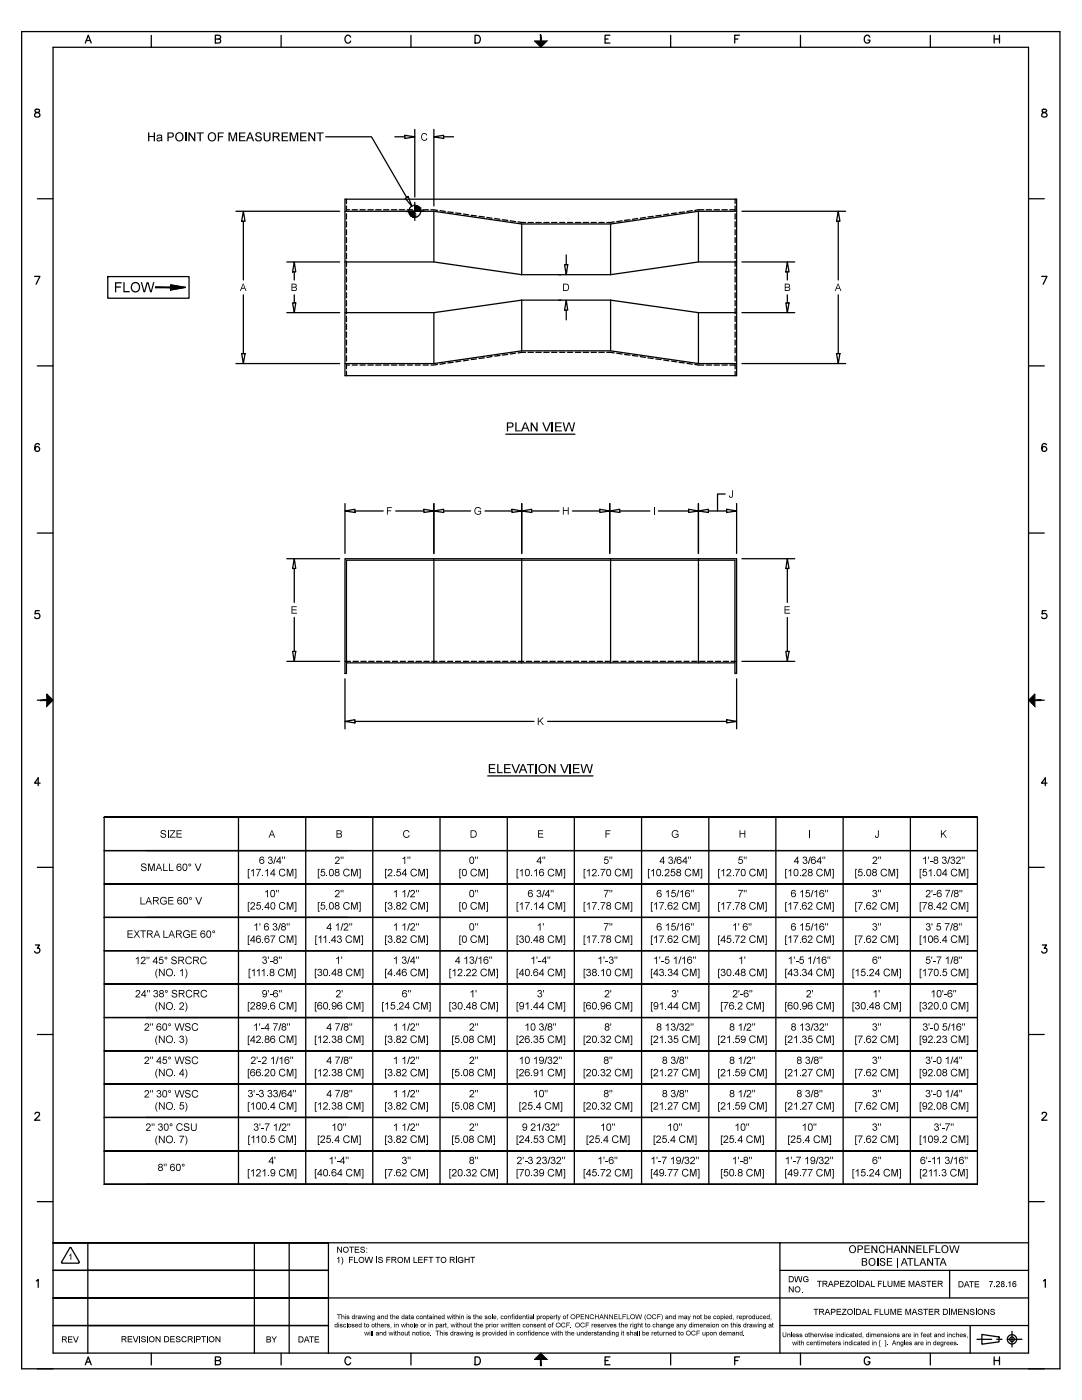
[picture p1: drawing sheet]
<svg xmlns="http://www.w3.org/2000/svg" width="216mm" height="279mm" viewBox="0 0 216 279" stroke-linecap="round" stroke-linejoin="round" font-family="sans-serif">
<g fill="none" stroke="#000" stroke-width=".25">
<path d="M4.3 6.3h207.2v266.9h-207.2zM10.6 9.4h194.6v260.6h-194.6zM17 8.6l.6-1.6 .6 1.6M17.2 8.1h.8M30.2 7.1v2.3M43 7.8l.9-.1 .1-.2-.1-.3-.3-.2h-.6v1.6h.6a.4 .4 0 0 0 .4-.4 .4 .4 0 0 0-.4-.4M56.1 7.1v2.3M70 7.4a.59 .59 0 0 0-.7-.4 .59 .59 0 0 0-.5 .6v.4a.59 .59 0 0 0 .5 .6 .59 .59 0 0 0 .7-.4M82 7.1v2.3M94.8 7h.5a.82 .82 0 0 1 .6 .8 .82 .82 0 0 1-.6 .8h-.5zM107.9 7.1v2.3M120.7 7.8h.6"/>
<path d="M121.7 7h-1v1.6h1M133.8 7.1v2.3M146.6 7.8h.6M147.6 7h-1v1.6M159.7 7.1v2.3M173.6 7.4a.56 .56 0 0 0-.7-.4 .56 .56 0 0 0-.4 .6v.4a.55 .55 0 0 0 .5 .6 .55 .55 0 0 0 .6-.6h-.4M185.6 7.1v2.3M198.4 7v1.6M198.4 7.8h1M199.4 7v1.6M7.1 21.9a.3 .3 0 0 0 .1 .5 .66 .66 0 0 1 .8 .7 .52 .52 0 0 1-.7 .3 .52 .52 0 0 1-.3-.7l.8-.4 .1-.3a.58 .58 0 0 0-.8-.1zM7.5 39.7h3.1"/>
<path d="M65 27.3h9.1l7.1 12.1M68.8 39.7h78.2v35.3h-78.2zM69.1 39.7v.9M78.8 27.3h2M80.8 27l2 .3-2 .3zM80.9 39.6l.6-.4 .7 1.9zM82.8 25.8v13.5M86.6 27.3l1.9-.3v.6zM86.6 25.8v15.3M88.5 27.3h2M146.7 39.7v.9M205.2 39.7h3.2"/>
<path d="M208 21.9v.4l.5 .2a.45 .45 0 0 1 .4 .4 .45 .45 0 0 1-.4 .5l-.6-.2a.58 .58 0 0 1 .1-.6 .58 .58 0 0 1 .6-.2l.2-.4a.61 .61 0 0 0-.8-.1zM6.9 55.2h1.1l-.8 1.5M21.5 55.2h16.2v4.3h-16.2zM31 57.3l3 .1zM34 56.9l3 .5-3 .5zM47.1 42.2h20.7M48.6 42.2l.3 2h-.7zM48.6 44.2v11.7M48.6 58.8v11.8M57.2 52.3h10.6M58.7 52.3l.3 2h-.6zM58.7 54.3v1.6"/>
<path d="M58.7 58.8v1.6M68.8 52.3h17.8l17.5 2.5M68.8 42.2h17.8l17.5 2.5M69.1 41.1v1.1M69.1 42.7v1M69.1 44.2v1.1M69.1 45.8v1.1M69.1 47.4v1M69.1 49v1M69.1 50.5v1.1M69.1 52.1v1.1M69.1 53.7v1"/>
<path d="M69.1 55.2v1.1M69.1 56.9v1M69.1 58.4v1M69.1 60v1M69.1 41.9h.6M70.3 41.9h1M71.8 41.9h1.1M73.4 41.9h1.1M75 41.9h1M76.5 41.9h1.1M78.1 41.9h1.1M79.7 41.9h1"/>
<path d="M81.3 41.9h1M82.8 40.4v3.6M82.8 41.9h1.1M84.4 41.9h1.1M84.6 42.2h-3.7h3.7M86 41.9l1.3 .1M86.6 42.2v10.1M87.8 42l1.1 .2M89.4 42.3l1 .1M90.9 42.5l1.1 .1M92.5 42.7l1 .2M94 43l1.1 .1"/>
<path d="M95.6 43.2l1 .1M97.2 43.4l1 .2M98.7 43.6l1 .2M100.2 43.9l1.1 .1M101.8 44.1l1.1 .1M103.4 44.3l1.5 .1M104.1 59.9l-17.5 2.5h-17.8M104.1 44.7v10.1M104.1 59.9v10.1M104.1 54.8h17.7M104.1 59.9h17.7M105.4 44.4h1"/>
<path d="M106.9 44.4h1.1M108.5 44.4h1.1M110.1 44.4h1M111.7 44.4h1M112.7 52.8h.6l-.3 2zM113 59.9l.3 2h-.6zM113 50.9v1.9M113.2 44.4h1.1M114.8 44.4h1.1M116.4 44.4h1M117.9 44.4h1.1M119.5 44.4h1.1"/>
<path d="M121.8 59.9l17.6 2.5h7.6M121.8 44.7v10.1M121.8 59.9v10.1M122.6 44.3l-1.5 .1M124.1 44.1l-1 .1M125.7 43.9l-1.1 .1M127.2 43.6l-1 .2M128.8 43.4l-1 .2M130.3 43.2l-1 .1M131.9 43l-1 .1M133.4 42.7l-1 .2M135 42.5l-1 .1"/>
<path d="M136.6 42.3l-1.1 .1M138.1 42l-1 .2M139.4 42.2l-17.6 2.5h-17.7M139.4 42.2v10.1M139.4 42.2h7.6M140.4 41.9l-1.8 .1M140.9 41.9h1.1M142.5 41.9h1.1M144.1 41.9h1M145.6 41.9h1.1M146.7 41.1v1.1M146.7 42.7v1"/>
<path d="M146.7 44.2v1.1M146.7 45.8v1.1M146.7 47.4v1M146.7 49v1M146.7 50.5v1.1M146.7 52.1v1.1M146.7 53.7v1M146.7 55.2v1.1M146.7 56.9v1M146.7 58.4v1M146.7 60v1M147 52.3h-7.6l-17.6 2.5"/>
<path d="M148 42.2h20.7M148 52.3h10.6M157.1 52.3l.3 2h-.6zM157.1 54.3v1.6M157.1 58.8v1.6M167.3 42.2l.3 2h-.7zM167.3 44.2v11.7M167.3 58.8v11.8M207.9 55.2h1l-.7 1.5M7.5 73h3.1M47.1 72.6h20.7M48.2 70.6h.7l-.3 2z"/>
<path d="M57.2 62.4h10.6M58.4 60.4h.6l-.3 2zM69.1 61.6v1M69.1 63.1v1.1M69.1 64.7v1M69.1 66.2v1.1M69.1 67.9v1M69.1 69.4v1M69.1 71v1M69.1 72.6v1M69.1 74.1v.9M69.1 72.9h.6"/>
<path d="M70.3 72.9h1M71.8 72.9h1.1M73.4 72.9h1.1M75 72.9h1M76.5 72.9h1.1M78.1 72.9h1.1M79.7 72.9h1M81.3 72.9h1M82.8 72.9h1.1M84.4 72.9h1.1M86.6 62.4v10.2M87.3 72.7l-1.3 .2"/>
<path d="M88.9 72.5l-1.1 .2M90.4 72.3l-1 .1M92 72l-1.1 .2M93.5 71.8l-1 .2M95.1 71.6l-1.1 .2M96.6 71.4l-1 .1M98.2 71.2l-1 .1M99.7 70.9l-1 .2M101.3 70.7l-1.1 .2M102.9 70.5l-1.1 .2M104.1 70h17.7l17.6 2.6M104.1 70l-17.5 2.6h-17.8"/>
<path d="M104.9 70.3l-1.5 .1M105.4 70.3h1M106.9 70.3h1.1M108.5 70.3h1.1M110.1 70.3h1M111.7 70.3h1M113 61.9v1.9M113.2 70.3h1.1M114.8 70.3h1.1M116.4 70.3h1M117.9 70.3h1.1M119.5 70.3h1.1"/>
<path d="M121.1 70.3l1.5 .1M123.1 70.5l1 .2M124.6 70.7l1.1 .2M126.2 70.9l1 .2M127.8 71.2l1 .1M129.3 71.4l1 .1M130.9 71.6l1 .2M132.4 71.8l1 .2M134 72l1 .2M135.5 72.3l1.1 .1M137.1 72.5l1 .2M138.6 72.7l1.8 .2"/>
<path d="M139.4 62.4v10.2M139.4 72.6h7.6M140.9 72.9h1.1M142.5 72.9h1.1M144.1 72.9h1M145.6 72.9h1.1M146.7 61.6v1M146.7 63.1v1.1M146.7 64.7v1M146.7 66.2v1.1M146.7 67.9v1M146.7 69.4v1"/>
<path d="M146.7 71v1M146.7 72.6v1M146.7 74.1v.9M148 72.6h20.7M148 62.4h10.6M156.8 60.4h.6l-.3 2zM166.9 70.6h.7l-.3 2zM205.2 73h3.2M7.8 88.8v-.2a.51 .51 0 0 0-.8 .2 .88 .88 0 0 0 .4 1.3 .48 .48 0 0 0 .5-.5 .48 .48 0 0 0-.5-.5 .48 .48 0 0 0-.5 .5M100.9 86.7h13.8M144.7 98.6h-1.5v3.4M208.8 88.8a.44 .44 0 0 0-.7-.2l-.2 .2a1.34 1.34 0 0 0 .2 1.2 .49 .49 0 0 0 .7-.2 .49 .49 0 0 0-.3-.6 .49 .49 0 0 0-.6 .4"/>
<path d="M7.5 106.4h3.1M57.2 111.5h10.6M58.7 111.5l.3 2h-.6zM58.7 113.5v6.7M68.8 111.5h78.2v22.9h-.4v-22.6h-77.5v22.6h-.3zM68.8 102l2-.4v.7zM68.8 100.5v9.9M70.8 102h5.7M79 102h5.6M84.6 101.6l2 .4-2 .3zM86.6 102l1.9-.4v.7zM86.6 100.5v9.9"/>
<path d="M86.6 111.5v20.8M88.5 102h5.4M96.8 102h5.4M102.2 101.6l1.9 .4-1.9 .3zM104.1 102l2-.4v.7zM104.1 100.5v9.9M104.1 111.5v20.8M106.1 102h5.5M114.2 102h5.5M119.7 101.6l2 .4-2 .3zM121.7 102l2-.4v.7zM121.7 100.5v9.9"/>
<path d="M121.8 111.5v20.8M123.7 102h6M131.4 102h6M137.4 101.6l2 .4-2 .3zM139.4 102l2-.4v.7zM139.4 100.5v9.9M139.4 111.5v20.8M141.4 102h3.6M145 101.6l2 .4-2 .3zM147 100.5v9.9M148 111.5h10.6M157.1 111.5l.3 2h-.6z"/>
<path d="M157.1 113.5v6.7M205.2 106.4h3.2M7.5 139.7h3.1M7.8 121.9h-.7l-.1 .7a.56 .56 0 0 1 .8-.1 .56 .56 0 0 1-.1 .9 .56 .56 0 0 1-.8-.3M57.2 132h10.6M58.4 130h.6l-.3 2zM58.7 123.2v6.8M68.8 132h1.1M68.8 135.5v10M69.1 132.3h77.5M70.4 132h1.1M72 132h1.1"/>
<path d="M73.6 132h1M75.1 132h1.1M76.7 132h1.1M78.3 132h1M79.9 132h1M81.5 132h1M83 132h1.1M84.6 132h1M86.2 132h1M87.7 132h1.1M89.3 132h1M90.9 132h1"/>
<path d="M92.5 132h1M94 132h1.1M95.6 132h1M97.2 132h1M98.7 132h1.1M100.3 132h1M101.9 132h1M103.5 132h1M105 132h1.1M106.6 132h1.1M108.2 132h1M109.7 132h1.1"/>
<path d="M111.3 132h1.1M112.9 132h1M114.5 132h1M116 132h1.1M117.6 132h1.1M119.2 132h1M120.7 132h1.1M122.3 132h1.1M123.9 132h1M125.5 132h1M127 132h1.1M128.6 132h1.1"/>
<path d="M130.2 132h1M131.7 132h1.1M133.3 132h1.1M134.9 132h1M136.5 132h1M138.1 132h1M139.6 132h1.1M141.2 132h1M142.8 132h1M144.3 132h1.1M145.9 132h1.1M147 135.5v10"/>
<path d="M148 132h10.6M156.8 130h.6l-.3 2zM157.1 123.2v6.8M205.2 139.7h3.2M208.7 121.9h-.7l-.1 .7a.56 .56 0 0 1 .9-.1 .56 .56 0 0 1-.1 .9 .56 .56 0 0 1-.8-.3M8 156.3h-1.1l.7-1.1v1.6M68.8 144l2-.4v.7zM70.8 144h35.8M97.3 154.9h21M109.3 144h35.7M145 143.6l2 .4-2 .3zM208.9 156.3h-1.1l.8-1.1v1.6"/>
<path d="M7.5 173.1h3.1M20.8 176.4h174.2h-174.2M20.8 169.8h174.2h-174.2M29.2 176.4h40.2M29.2 169.8h40.2M47.6 163.1v73.2M61 163.1v73.2M74.4 163.1v73.2M87.8 163.1v73.2M101.2 163.1v73.2M114.6 163.1v73.2M128 163.1v73.2"/>
<path d="M141.4 163.1v73.2M154.8 163.1v73.2M168.2 163.1v73.2M181.7 163.1v73.2M205.2 173.1h3.2M7.1 188.6h.8l-.4 .6a.52 .52 0 0 1 .4 .8 .52 .52 0 0 1-.8 .1l-.2-.2M20.8 189.7h174.2h-174.2M20.8 183.1v-20h174.2h-174.2h174.2v73.2M20.8 196.4h174.2h-174.2M20.8 189.7v26.7M20.8 183.1h174.2h-174.2M20.8 183.1v6.6"/>
<path d="M29.2 189.7h40.2M29.2 196.4h40.2M29.2 183.1h40.2M208 188.6h.8l-.4 .6a.52 .52 0 0 1 .5 .5 .52 .52 0 0 1-.5 .6 .52 .52 0 0 1-.5-.4M7.5 206.5h3.1M20.8 203.1h174.2h-174.2M20.8 209.7h174.2h-174.2M20.8 216.4h174.2h-174.2M20.8 216.4v13.3M29.2 203.1h40.2M29.2 209.7h40.2M29.2 216.4h40.2"/>
<path d="M205.2 206.5h3.2M7 222.3l.2-.3h.4l.2 .1 .1 .3-1 1.2h1.1M7.5 239.8h3.1M20.8 229.7h174.2h-174.2M20.8 223h174.2h-174.2M20.8 236.3h174.2h-174.2M20.8 229.7v6.6M29.2 229.7h40.2M29.2 223h40.2M29.2 236.3h40.2M205.2 239.8h3.2M207.9 222.3l.2-.3h.4l.2 .1 .1 .3-.9 1.2h1"/>
<path d="M7.2 255.6l.4-.2v1.5M10.6 259h54.9h-54.9M10.6 253.5h54.9h-54.9M10.6 248h54.9h-54.9M10.6 248h54.9v22M12.4 252.1h3.3M13.9 249l-1.6 2.9 .1 .2M13.9 249h.3l1.6 2.9M15.8 251.9l-.1 .2M17.5 248v22M17.5 259h33.3M17.5 253.5h33.3"/>
<path d="M50.8 248v22M57.7 248v22M65.5 259h139.7M65.5 248h90.1M155.6 253.5h49.6M189.5 253.5v5.5M205.2 248h-49.6v22M208.2 255.6l.4-.2v1.5M10.6 264.5h54.9h-54.9M17 272.4l.6-1.6 .6 1.6M17.2 271.8h.8M17.5 264.5h33.3"/>
<path d="M30.2 270v2.4M43 271.5l.9-.1 .1-.3-.1-.3h-.9v1.6h.6l.3-.2 .1-.4-.4-.3M56.1 270v2.4M70 271.1a.6 .6 0 0 0-.7-.3 .6 .6 0 0 0-.5 .6v.4a.59 .59 0 0 0 .5 .6 .59 .59 0 0 0 .7-.4M82 270v2.4M94.8 270.8h.5a.82 .82 0 0 1 .6 .8 .82 .82 0 0 1-.6 .8h-.5zM107.9 270v2.4M120.7 271.5h.6M121.7 270.8h-1v1.6h1M133.8 270v2.4M146.6 271.5h.6M147.6 270.8h-1v1.6"/>
<path d="M155.6 264.5h49.6M159.7 270v2.4M173.6 271.1a.57 .57 0 0 0-.7-.3 .57 .57 0 0 0-.4 .6 .68 .68 0 0 0 .1 .7 .68 .68 0 0 0 .8 .2l.2-.5h-.4M185.6 270v2.4M193.6 264.5v5.5M194.9 267.3h3M195.9 266.3l3.4 .5v1l-3.4 .5zM198.4 271.5h1M198.4 270.8v1.6M198.9 267.3h1M199.4 270.8v1.6M201 267.3h2.9"/>
<path d="M201.9 265.7v3.1"/>
<circle cx="82.8" cy="42.2" r="1.19"/>
<circle cx="201.9" cy="267.3" r=".93"/>
<circle cx="201.9" cy="267.3" r=".47"/>
</g>
<g fill="#000" stroke="#000" stroke-width=".2">
<path d="M106.6 8.2h2.6l-1.3 1.2zM31 57.3l3 .1zM34 56.9l3 .5h-3zM34 57.4h3l-3 .5zM81.6 42.2l1.2 .5h-1.1zM81.6 42.2h1.2v.5zM81.7 42.7l1.1 .4h-.9zM81.7 42.7h1.1v.4zM81.9 43.1l.9 .2h-.5zM81.9 43.1h.9v.2zM82.3 43.3l.5 .1zM81.6 42.2h1.2z"/>
<path d="M82.8 41l.4 .1zM82.8 41.1l.8 .2h-.8zM82.8 41.1h.4l.4 .2zM82.8 41.3l1.1 .4h-1.1zM82.8 41.3h.8l.3 .4zM82.8 42.2h1.1zM82.8 41.7l1.1 .5h-1.1zM82.8 41.7h1.1v.5zM9.3 138.5l1.3 1.2-1.3 1.3zM206.5 138.5v2.5l-1.3-1.3zM107.9 270l1.3 1.3h-2.6z"/>
<path d="M107.8 6.9l.2 1.3v-1.3zM107.8 6.9l.2 1.3h-.2z"/>
<path d="M8.1 139.7v.1l1.2-.1zM8.1 139.8l1.2-.1v.1z"/>
<path d="M206.5 139.8h1.2v-.1zM206.5 139.7h1.2l-1.2 .1z"/>
<path d="M107.8 271.3v1.3h.2zM107.8 271.3h.2v1.3z"/>
</g>
<g fill="#000">
<path d="M29.5 26.4h.3v.7h.9v-.7h.2v1.8h-.2v-.9h-.9v.9h-.3zM37 26.4h.2v1.8h-.2zM37.6 26.4h.3l.8 1.4v-1.4h.3v1.8h-.3l-.9-1.3v1.3h-.2zM39.2 26.4h1.5v.2h-.6v1.6h-.3v-1.6h-.6zM43.5 26.4h1.1v.2h-.9v.6h.8v.2h-.8v.8h-.2zM45.6 26.4h.4l.5 1.5 .4-1.5h.4v1.8h-.2v-1.6l-.5 1.6h-.3l-.4-1.6v1.6h-.3zM47.7 26.4h1.3v.2h-1.1v.6h1v.2h-1v.6h1.1v.2h-1.3zM51.1 26.5a.68 .68 0 0 1 1.1 .4h-.2a.36 .36 0 0 0-.4-.3 .36 .36 0 0 0-.3 .4 .91 .91 0 0 1 .9 .8 .72 .72 0 0 1-.7 .4 .72 .72 0 0 1-.6-.6h.2a.41 .41 0 0 0 .5 .5 .41 .41 0 0 0 .3-.6h-.1a.66 .66 0 0 1-.8-.9zM52.6 26.4h.2v1.1a.46 .46 0 0 0 .5 .5 .46 .46 0 0 0 .4-.5v-1.1h.3v1.1a.7 .7 0 0 1-.7 .7 .7 .7 0 0 1-.7-.7zM56.2 26.4h1.3v.2h-1v.6h.9v.2h-.9v.6h1v.2h-1.3zM57.8 26.4h.4l.5 1.5 .4-1.5h.4v1.8h-.2v-1.6l-.5 1.6h-.3l-.5-1.6v1.6h-.2zM59.9 26.4h1.2v.2h-1v.6h1v.2h-1v.6h1.1v.2h-1.3z"/>
<path d="M61.5 26.4h.3l.9 1.4v-1.4h.2v1.8h-.3l-.8-1.3v1.3h-.3zM63.2 26.4h1.4v.2h-.6v1.6h-.3v-1.6h-.5zM84.2 26.8l.7-.2 .3 .4h-.1a.48 .48 0 0 0-.7-.2 .48 .48 0 0 0-.2 .7 .44 .44 0 0 0 .4 .4 .44 .44 0 0 0 .5-.3h.2a.67 .67 0 0 1-.9 .4 .67 .67 0 0 1-.3-.9zM22.9 56.3h1.4v.3h-1.1v.6h.9v.2h-.9v.9h-.3zM24.6 56.3h.3v1.8h1v.2h-1.3zM28.1 56.3h.3l.4 1.8 .5-1.8h.3l.5 1.8 .5-1.8h.2l-.5 2h-.4l-.4-1.7-.5 1.7h-.4zM102.8 84.3h.3v1.6h.8v.2h-1.1zM105.9 84.3h.3l.8 1.4v-1.4h.3v1.8h-.3l-.9-1.4v1.4h-.2zM108.2 84.3h.3l.6 1.6 .6-1.6h.2l-.7 1.8h-.3zM110.1 84.3h.2v1.8h-.2zM110.8 84.3h1.3v.2h-1.1v.6h1v.2h-1v.6h1.1v.2h-1.3zM112.3 84.3h.2l.4 1.6 .5-1.6h.3l.5 1.6 .3-1.6h.3l-.5 1.8h-.3l-.5-1.6-.5 1.6h-.3z"/>
<path d="M146.1 97.8h.1v1.1a.4 .4 0 0 1-.3 .5 .4 .4 0 0 1-.4-.5h.1v.1a.23 .23 0 0 0 .3 .2 .23 .23 0 0 0 .2-.3zM77.2 101.2h1v.2h-.8v.5h.7v.1h-.7v.7h-.2zM94.9 101.4a.66 .66 0 0 1 1.1 .2l-.2 .1a.6 .6 0 0 0-.8-.2 .6 .6 0 0 0-.2 .8 .6 .6 0 0 0 .8 .2l.2-.1v-.3h-.4v-.2h.6v.6a.8 .8 0 0 1-1.1 0 .8 .8 0 0 1 0-1.1zM112.3 101.2h.2v.6h.8v-.6h.2v1.5h-.2v-.7h-.8v.7h-.2zM130.5 101.2h.1v1.5h-.1zM58.2 121h1v.2h-.9v.4h.9v.2h-.9v.5h.9v.2h-1zM156.5 121h1.1v.2h-.9v.4h.8v.2h-.8v.5h.9v.2h-1.1zM97.5 152.5h1.3v.2h-1v.6h.9v.2h-.9v.6h1.1v.2h-1.4zM99.2 152.5h.3v1.6h.8v.2h-1.1zM100.6 152.5h1.3v.2h-1.1v.6h1v.2h-1v.6h1.1v.2h-1.3zM102 152.5h.3l.6 1.6 .6-1.6h.3l-.8 1.8h-.2zM105.1 152.5h1.5v.2h-.6v1.6h-.3v-1.6h-.6z"/>
<path d="M106.9 152.5h.2v1.8h-.2zM107.3 143.2h.2v.8l.8-.8h.2l-.6 .6 .6 .9h-.2l-.5-.8-.3 .3v.5h-.2zM109.5 152.5h.2l.9 1.4v-1.4h.3v1.8h-.3l-.9-1.4v1.4h-.2zM111.8 152.5h.2l.6 1.6 .6-1.6h.3l-.7 1.8h-.3zM113.7 152.5h.2v1.8h-.2zM114.3 152.5h1.3v.2h-1v.6h.9v.2h-.9v.6h1.1v.2h-1.4zM115.8 152.5h.3l.3 1.5 .5-1.5h.3l.5 1.5 .3-1.5h.3l-.4 1.8h-.3l-.5-1.6-.5 1.6h-.3zM28.3 172.4a.58 .58 0 0 1 .9 .3h-.2a.34 .34 0 0 0-.3-.3 .34 .34 0 0 0-.3 .4 .75 .75 0 0 1 .8 .7 .6 .6 0 0 1-.6 .4 .6 .6 0 0 1-.5-.5h.2a.36 .36 0 0 0 .4 .3 .36 .36 0 0 0 .3-.4l-.1-.1a.55 .55 0 0 1-.6-.1 .55 .55 0 0 1-.1-.6zM29.6 172.3h.2l.4 1.3 .4-1.3h.3v1.5h-.2v-1.3l-.4 1.3h-.2l-.4-1.3v1.3h-.1zM32.2 165.8a.59 .59 0 0 1 .9 .3h-.1a.34 .34 0 0 0-.4-.3 .34 .34 0 0 0-.3 .4 .75 .75 0 0 1 .8 .7 .61 .61 0 0 1-.6 .3 .61 .61 0 0 1-.5-.5h.2a.37 .37 0 0 0 .4 .4 .37 .37 0 0 0 .3-.5h-.1a.55 .55 0 0 1-.6-.2 .55 .55 0 0 1-.1-.5zM32.6 172.3h.1v1.3h.8v.2h-.9zM32.1 179.2a.67 .67 0 0 1 1.2 .2l-.2 .1a.6 .6 0 0 0-.8-.2 .6 .6 0 0 0-.2 .8 .6 .6 0 0 0 .8 .2l.2-.1v-.3h-.4v-.2h.6v.6a.8 .8 0 0 1-1.2 0 .8 .8 0 0 1 0-1.1z"/>
<path d="M33.5 165.7h.1v1.5h-.1zM33.7 172.3h.2v1.3h.7v.2h-.9zM33.9 165.7h1.1l-.9 1.3h.9v.2h-1.1v-.2l.9-1.1h-.9zM35.2 165.7h1.1v.2h-.9v.4h.8v.2h-.8v.5h.9v.2h-1.1zM38.8 172.3h.2l.5 1.3 .5-1.3h.2l-.6 1.5h-.2zM49.4 173.4h.4v.2h-.2v1.5h.2v.2h-.4zM50.1 173.8l.5-.4v1.5h-.1v-1.2l-.4 .2zM51.1 173.4h1l-.6 1.5h-.2l.1-.5 .5-.8h-.8zM52.3 174.7h.2v.2h-.2zM52.9 178l.6-.4v1.5h-.2v-1.2l-.4 .2zM53.6 171a.39 .39 0 0 1 .6 0 .39 .39 0 0 1 0 .6 .46 .46 0 0 1 0 .8 .46 .46 0 0 1-.7-.4h.1a.31 .31 0 0 0 .4 .3 .31 .31 0 0 0 .3-.4 .31 .31 0 0 0-.5-.2v-.2a.26 .26 0 0 0 .4-.1 .26 .26 0 0 0-.2-.4 .26 .26 0 0 0-.3 .3h-.2zM52.9 173.8l.6-.4v1.5h-.2v-1.2l-.4 .2z"/>
<path d="M54.9 170.9h.2l-.4 1.5h-.2zM55.8 173.6l.8-.2 .3 .4h-.1a.51 .51 0 0 0-.8 0 .51 .51 0 0 0 0 .8 .51 .51 0 0 0 .8-.2h.2a.72 .72 0 0 1-1.1 .4 .72 .72 0 0 1-.2-1.1zM57.2 173.4h.3l.4 1.2 .4-1.2h.2v1.5h-.1v-1.3l-.4 1.3h-.2l-.4-1.3v1.3h-.2zM58.8 173.4h.3v1.9h-.3v-.2h.2v-1.5h-.2zM63.4 173.4h.4v.2h-.2v1.5h.2v.2h-.4zM64.1 173.4h.7v.2h-.5l-.1 .4a.49 .49 0 0 1 .7 .2 .49 .49 0 0 1-.4 .7 .49 .49 0 0 1-.6-.4h.2a.32 .32 0 0 0 .5 .2 .32 .32 0 0 0 .1-.5 .32 .32 0 0 0-.6 0h-.1zM65.2 174.7h.1v.2h-.1zM67 171.1a.51 .51 0 0 1 .8 .2 .51 .51 0 0 1-.5 .7l-.2 .3h.7v.1h-1l.3-.4a.57 .57 0 0 0 .3-.9l-.3 .1-.1 .2h-.2zM67 177.7a.51 .51 0 0 1 .8 .2 .51 .51 0 0 1-.5 .7l-.2 .3h.7v.2h-1l.3-.4a.57 .57 0 0 0 .3-.9h-.3l-.1 .3-.2-.1zM68.7 173.6l.7-.2 .3 .2 .1 .2h-.2a.52 .52 0 0 0-.8 0 .52 .52 0 0 0 .1 .8 .52 .52 0 0 0 .7-.2h.2a.72 .72 0 0 1-1 .4 .72 .72 0 0 1-.2-1.1zM70.1 173.4h.2l.4 1.2 .4-1.2h.3v1.5h-.2v-1.3l-.4 1.3h-.2l-.4-1.3v1.3h-.1zM71.6 173.4h.4v1.9h-.4v-.2h.2v-1.5h-.2z"/>
<path d="M76.8 173.4h.4v.2h-.2v1.5h.2v.2h-.4zM77.5 173.5a.51 .51 0 0 1 .8 .2 .51 .51 0 0 1-.4 .7l-.3 .3h.7v.2h-1l.3-.4a.57 .57 0 0 0 .3-.9h-.3l-.1 .3-.2-.1zM78.6 174.7h.2v.2h-.2zM79.3 173.4h.6v.2h-.5l-.1 .4a.49 .49 0 0 1 .7 .2 .49 .49 0 0 1-.3 .7 .49 .49 0 0 1-.6-.4h.1a.32 .32 0 0 0 .5 .2 .32 .32 0 0 0 .1-.5 .32 .32 0 0 0-.5 0h-.2zM78.6 178l.6-.4v1.5h-.2v-1.2l-.4 .2zM80.3 171.3l.6-.4v1.5h-.2v-1.1l-.4 .2zM80.3 178l.6-.4v1.5h-.2v-1.2l-.4 .2zM81.7 177.6h.1l-.4 1.5h-.2zM80.6 165.9l.7-.2 .4 .4h-.2a.54 .54 0 0 0-.8-.1 .54 .54 0 0 0 0 .8 .48 .48 0 0 0 .5 .2 .48 .48 0 0 0 .4-.3h.1a.72 .72 0 0 1-1 .4 .72 .72 0 0 1-.2-1.1zM82 177.7a.51 .51 0 0 1 .8 .2 .51 .51 0 0 1-.4 .7l-.3 .3h.7v.2h-1l.3-.4a.57 .57 0 0 0 .4-.9h-.4l-.1 .3-.1-.1zM82.1 173.6l.7-.2 .3 .2 .1 .2h-.2a.52 .52 0 0 0-.8 0 .52 .52 0 0 0 .1 .8 .52 .52 0 0 0 .8-.2h.1a.72 .72 0 0 1-1 .4 .72 .72 0 0 1-.2-1.1zM83.5 173.4h.3l.3 1.2 .4-1.2h.3v1.5h-.2v-1.3l-.4 1.3h-.2l-.4-1.3v1.3h-.1z"/>
<path d="M85 173.4h.4v1.9h-.4v-.2h.2v-1.5h-.2zM91.7 173.4h.3v.2h-.2v1.5h.2v.2h-.3zM94.1 173.6l.7-.2 .4 .4h-.2a.52 .52 0 0 0-.8 0 .52 .52 0 0 0 .1 .8 .52 .52 0 0 0 .7-.2h.2a.72 .72 0 0 1-1 .4 .72 .72 0 0 1-.2-1.1zM95.5 173.4h.2l.4 1.2 .4-1.2h.3v1.5h-.2v-1.3l-.4 1.3h-.2l-.4-1.3v1.3h-.1zM97 173.4h.4v1.9h-.4v-.2h.2v-1.5h-.2zM103.1 173.4h.4v.2h-.2v1.5h.2v.2h-.4zM103.7 173.8l.6-.4v1.5h-.2v-1.2l-.4 .2zM106 174.7h.1v.2h-.1zM107.2 177.7a.39 .39 0 0 1 .6 0 .39 .39 0 0 1-.1 .5 .46 .46 0 0 1 .1 .9 .46 .46 0 0 1-.7-.5h.1a.31 .31 0 0 0 .4 .4 .31 .31 0 0 0 .2-.4 .31 .31 0 0 0-.4-.2v-.2a.26 .26 0 0 0 .4-.2 .26 .26 0 0 0-.2-.3 .26 .26 0 0 0-.3 .2l-.2 .1zM106.6 173.8l.5-.4v1.5h-.1v-1.2l-.4 .2zM107.4 165.7h1v.2h-.9v.4h.8v.2h-.8v.5h.9v.2h-1zM108.5 177.6h.2l-.4 1.5h-.2z"/>
<path d="M109.5 173.6l.7-.2 .4 .4h-.2a.51 .51 0 0 0-.8 0 .51 .51 0 0 0 .1 .8 .51 .51 0 0 0 .7-.2h.2a.72 .72 0 0 1-1 .4 .72 .72 0 0 1-.2-1.1zM110.9 173.4h.3l.3 1.2 .4-1.2h.3v1.5h-.2v-1.3l-.4 1.3h-.2l-.4-1.3v1.3h-.1zM112.4 173.4h.4v1.9h-.4v-.2h.2v-1.5h-.2zM116.5 173.4h.3v.2h-.2v1.5h.2v.2h-.3zM117.1 173.8l.6-.4v1.5h-.2v-1.2l-.4 .2zM118.3 173.5a.51 .51 0 0 1 .7 .2 .51 .51 0 0 1-.4 .7l-.3 .3h.8v.2h-1l.2-.4a.57 .57 0 0 0 .4-.9h-.3l-.1 .3-.2-.1zM119.4 174.7h.1v.2h-.1zM119.8 173.4h1l-.6 1.5h-.2l.1-.5 .5-.8h-.8zM120.7 170.9h.7v.2h-.6l-.1 .4a.48 .48 0 0 1 .7 .3 .48 .48 0 0 1-.3 .6 .48 .48 0 0 1-.6-.4h.2a.32 .32 0 0 0 .4 .2 .32 .32 0 0 0 .1-.5 .32 .32 0 0 0-.5 0h-.2zM120.5 177.6h1l-.6 1.5h-.2l.1-.5 .5-.8h-.8zM120.8 165.7h1v.2h-.8v.4h.7v.2h-.7v.7h-.2zM122.9 173.6l.7-.2 .3 .4h-.1a.51 .51 0 0 0-.8 0 .51 .51 0 0 0 .1 .8 .51 .51 0 0 0 .7-.2h.2a.72 .72 0 0 1-1.1 .4 .72 .72 0 0 1-.1-1.1z"/>
<path d="M124.2 173.4h.3l.4 1.2 .4-1.2h.3v1.5h-.2v-1.3l-.4 1.3h-.2l-.4-1.3v1.3h-.2zM125.8 173.4h.4v1.9h-.4v-.2h.2v-1.5h-.2zM129.3 173.4h.4v.2h-.2v1.5h.2v.2h-.4zM129.9 173.8l.6-.4v1.5h-.2v-1.2l-.4 .2zM132.2 174.7h.1v.2h-.1zM133.5 171a.39 .39 0 0 1 .6 0 .39 .39 0 0 1-.1 .6 .46 .46 0 0 1 0 .8 .46 .46 0 0 1-.7-.4h.2a.31 .31 0 0 0 .3 .3 .31 .31 0 0 0 .3-.4 .31 .31 0 0 0-.4-.2v-.2a.26 .26 0 0 0 .4-.1 .26 .26 0 0 0-.2-.4 .26 .26 0 0 0-.3 .3h-.3zM132.9 178l.5-.4v1.5h-.1v-1.2l-.4 .2zM132.8 173.5a.51 .51 0 0 1 .8 .2 .51 .51 0 0 1-.5 .7l-.2 .3h.7v.2h-1l.3-.4a.57 .57 0 0 0 .3-.9h-.3l-.1 .3-.2-.1zM134 173.4h.7v.2h-.6l-.1 .4a.49 .49 0 0 1 .7 .2 .49 .49 0 0 1-.3 .7 .49 .49 0 0 1-.6-.4h.2a.32 .32 0 0 0 .4 .2 .32 .32 0 0 0 .1-.5 .32 .32 0 0 0-.5 0h-.2zM134.1 177.6h.7v.2h-.6l-.1 .4a.48 .48 0 0 1 .7 .2 .48 .48 0 0 1-.3 .6 .48 .48 0 0 1-.6-.4h.2a.32 .32 0 0 0 .4 .3 .32 .32 0 0 0 .1-.5 .32 .32 0 0 0-.5 0h-.2zM134.8 170.9h.2l-.4 1.5h-.2zM134.2 165.9a.68 .68 0 0 1 1.2 .2h-.2a.61 .61 0 0 0-.9 0 .61 .61 0 0 0 0 .9 .61 .61 0 0 0 .9-.1v-.3h-.4v-.2h.6v.6a.8 .8 0 0 1-1.2 0 .8 .8 0 0 1 0-1.1z"/>
<path d="M135.4 177.6h.1l-.4 1.5h-.2zM135.7 178l.6-.4v1.5h-.2v-1.2l-.4 .2zM136.8 173.6l.7-.2 .4 .4h-.2a.51 .51 0 0 0-.7 0 .51 .51 0 0 0 0 .8 .51 .51 0 0 0 .8-.2h.2a.72 .72 0 0 1-1.1 .4 .72 .72 0 0 1-.2-1.1zM138.2 173.4h.3l.4 1.2 .3-1.2h.3v1.5h-.1v-1.3l-.4 1.3h-.2l-.4-1.3v1.3h-.2zM139.7 173.4h.4v1.9h-.4v-.2h.2v-1.5h-.2zM143.3 173.4h.4v.2h-.2v1.5h.2v.2h-.4zM143.9 173.8l.6-.4v1.5h-.2v-1.2l-.4 .2zM145.1 173.5a.51 .51 0 0 1 .8 .2 .51 .51 0 0 1-.4 .7l-.3 .3h.7v.2h-1l.3-.4a.57 .57 0 0 0 .3-.9h-.3l-.1 .3-.1-.1zM146.2 174.7h.2v.2h-.2zM146.7 173.4h.9l-.6 1.5h-.1v-.5l.6-.8h-.8zM147.5 170.9h.7v.2h-.6l-.1 .4a.48 .48 0 0 1 .7 .3 .48 .48 0 0 1-.3 .6 .48 .48 0 0 1-.6-.4h.1a.32 .32 0 0 0 .5 .2 .32 .32 0 0 0 .1-.5 .32 .32 0 0 0-.5 0h-.2zM147.3 177.6h.9l-.5 1.5h-.2l.1-.5 .5-.8h-.8z"/>
<path d="M147.6 165.7h.1v.6h.8v-.6h.2v1.5h-.2v-.7h-.8v.7h-.1zM149.7 173.6l.7-.2 .4 .4h-.2a.51 .51 0 0 0-.8 0 .51 .51 0 0 0 .1 .8 .51 .51 0 0 0 .8-.2h.1a.72 .72 0 0 1-1 .4 .72 .72 0 0 1-.2-1.1zM151.1 173.4h.3l.3 1.2 .4-1.2h.3v1.5h-.2v-1.3l-.4 1.3h-.2l-.4-1.3v1.3h-.1zM152.6 173.4h.4v1.9h-.4v-.2h.2v-1.5h-.2zM156.7 173.4h.4v.2h-.3v1.5h.3v.2h-.4zM157.3 173.8l.6-.4v1.5h-.2v-1.2l-.4 .2zM159.6 174.7h.1v.2h-.1zM160.3 171a.39 .39 0 0 1 .6 0 .39 .39 0 0 1-.1 .6 .46 .46 0 0 1 0 .8 .46 .46 0 0 1-.7-.4h.2a.31 .31 0 0 0 .3 .3 .31 .31 0 0 0 .3-.4 .31 .31 0 0 0-.4-.2v-.2a.26 .26 0 0 0 .4-.1 .26 .26 0 0 0-.2-.4 .26 .26 0 0 0-.4 .3h-.2zM159.7 178l.5-.4v1.5h-.1v-1.2l-.4 .2zM160.9 177.6h.7v.2h-.6l-.1 .4a.48 .48 0 0 1 .7 .2 .48 .48 0 0 1-.3 .6 .48 .48 0 0 1-.6-.4h.2a.32 .32 0 0 0 .4 .3 .32 .32 0 0 0 .1-.5 .32 .32 0 0 0-.5 0h-.2zM160.2 173.5a.51 .51 0 0 1 .7 .2 .51 .51 0 0 1-.4 .7l-.3 .3h.8v.2h-1l.3-.4a.57 .57 0 0 0 .3-.9h-.3l-.1 .3-.2-.1zM161.6 170.9h.2l-.4 1.5h-.2z"/>
<path d="M161.4 165.7h.2v1.5h-.2zM162.2 177.6h.1l-.4 1.5h-.2zM162.5 178l.6-.4v1.5h-.2v-1.2l-.4 .2zM163.1 173.6l.7-.2 .4 .4h-.2a.51 .51 0 0 0-.8 0 .51 .51 0 0 0 .1 .8 .51 .51 0 0 0 .7-.2h.2a.72 .72 0 0 1-1 .4 .72 .72 0 0 1-.2-1.1zM164.5 173.4h.2l.4 1.2 .4-1.2h.3v1.5h-.2v-1.3l-.4 1.3h-.2l-.4-1.3v1.3h-.1zM166 173.4h.4v1.9h-.4v-.2h.2v-1.5h-.2zM170.6 173.4h.4v.2h-.2v1.5h.2v.2h-.4zM171.4 173.4h.7v.2h-.6l-.1 .4a.49 .49 0 0 1 .7 .2 .49 .49 0 0 1-.3 .7 .49 .49 0 0 1-.6-.4h.1a.32 .32 0 0 0 .5 .2 .32 .32 0 0 0 .1-.5 .32 .32 0 0 0-.5 0h-.2zM172.4 174.7h.2v.2h-.2zM174.2 177.7a.39 .39 0 0 1 .6 0 .39 .39 0 0 1 0 .5 .46 .46 0 0 1 0 .8 .46 .46 0 0 1-.7-.4h.1a.31 .31 0 0 0 .4 .4 .31 .31 0 0 0 .3-.4 .31 .31 0 0 0-.5-.2l.1-.2a.26 .26 0 0 0 .3-.2 .26 .26 0 0 0-.2-.3 .26 .26 0 0 0-.3 .2l-.2 .1zM175.2 165.7h.1v1a.39 .39 0 0 1-.3 .5 .39 .39 0 0 1-.4-.4h.2v.1a.22 .22 0 0 0 .3 .1 .22 .22 0 0 0 .1-.3zM174.3 171.1a.51 .51 0 0 1 .7 .2 .51 .51 0 0 1-.4 .7l-.3 .3h.7v.1h-.9l.2-.4a.57 .57 0 0 0 .4-.9l-.3 .1-.1 .2h-.2z"/>
<path d="M175.9 173.6l.7-.2 .3 .2 .1 .2h-.2a.52 .52 0 0 0-.8 0 .52 .52 0 0 0 .1 .8 .52 .52 0 0 0 .8-.2h.1a.72 .72 0 0 1-1 .4 .72 .72 0 0 1-.2-1.1zM177.3 173.4h.3l.3 1.2 .4-1.2h.3v1.5h-.2v-1.3l-.3 1.3h-.3l-.3-1.3v1.3h-.2zM178.8 173.4h.4v1.9h-.4v-.2h.2v-1.5h-.2zM183.5 173.4h.4v.2h-.2v1.5h.2v.2h-.4zM184.2 173.4h.7v.2h-.5l-.1 .4a.49 .49 0 0 1 .7 .2 .49 .49 0 0 1-.4 .7 .49 .49 0 0 1-.6-.4h.2a.32 .32 0 0 0 .5 .2 .32 .32 0 0 0 .1-.5 .32 .32 0 0 0-.6 0h-.1zM184.2 171.3l.5-.4v1.5h-.1v-1.1l-.4 .2zM185.2 170.9h.2l-.1 .6zM185.6 171.8h.5v.2h-.5zM184.9 177.7a.51 .51 0 0 1 .8 .2 .51 .51 0 0 1-.5 .7l-.2 .3h.7v.2h-1l.3-.4a.57 .57 0 0 0 .3-.9h-.3l-.1 .3-.2-.1zM185.3 173.8l.6-.4v1.5h-.2v-1.2l-.4 .2zM185.9 177.6h.2l-.1 .5zM186.3 178.5h.5v.1h-.5z"/>
<path d="M186.4 174.7h.2v.2h-.2zM187.8 165.7h.1v.8l.8-.8h.2l-.6 .6 .6 .9h-.2l-.5-.8-.3 .3v.5h-.1zM188.1 171a.39 .39 0 0 1 .6 0 .39 .39 0 0 1-.1 .6 .46 .46 0 0 1 0 .8 .46 .46 0 0 1-.6-.4h.1a.31 .31 0 0 0 .3 .3 .31 .31 0 0 0 .3-.4 .31 .31 0 0 0-.4-.2v-.2a.26 .26 0 0 0 .4-.1 .26 .26 0 0 0-.2-.4 .26 .26 0 0 0-.3 .3h-.2zM188.6 177.6h1l-.6 1.5h-.2l.1-.5 .5-.8h-.8zM189.4 170.9h.2l-.4 1.5h-.2zM189.8 171a.39 .39 0 0 1 .6 0 .39 .39 0 0 1-.1 .6 .46 .46 0 0 1 0 .8 .46 .46 0 0 1-.7-.4h.2a.31 .31 0 0 0 .3 .3 .31 .31 0 0 0 .3-.4 .31 .31 0 0 0-.4-.2v-.2a.26 .26 0 0 0 .4-.1 .26 .26 0 0 0-.2-.4 .26 .26 0 0 0-.4 .3h-.2zM190.1 177.6h.2l-.4 1.5h-.2zM189.9 173.6l.7-.2 .4 .4h-.2a.51 .51 0 0 0-.8 0 .51 .51 0 0 0 .1 .8 .51 .51 0 0 0 .8-.2h.1a.72 .72 0 0 1-1 .4 .72 .72 0 0 1-.2-1.1zM191.3 173.4h.3l.4 1.2 .3-1.2h.3v1.5h-.2v-1.3l-.3 1.3h-.3l-.3-1.3v1.3h-.2zM190.9 171.1a.51 .51 0 0 1 .8 .2 .51 .51 0 0 1-.4 .7l-.3 .3h.7v.1h-1l.3-.4a.57 .57 0 0 0 .4-.9l-.4 .1-.1 .2h-.1zM192.8 173.4h.4v1.9h-.4v-.2h.2v-1.5h-.2zM25.4 185.7h1.1v.1h-.9v.5h.8v.2h-.8v.5h.9v.2h-1.1z"/>
<path d="M26.7 185.7h.2l.4 .5 .4-.5h.2l-.5 .7 .6 .8h-.2l-.5-.7-.5 .7h-.2l.6-.8zM27.1 191.3l.5-.4v1.5h-.1v-1.1l-.4 .2zM27.2 197.7a.51 .51 0 0 1 .8 .2 .51 .51 0 0 1-.4 .7l-.3 .3h.7v.1h-1l.3-.4a.57 .57 0 0 0 .3-.8h-.3l-.1 .2h-.1zM28 179h.2v1.3h.7v.2h-.9zM28 185.7h1.1v.1h-.5v1.4h-.1v-1.4h-.5zM28.3 191a.51 .51 0 0 1 .7 .3 .51 .51 0 0 1-.4 .7l-.3 .2h.7v.2h-.9l.2-.4a.57 .57 0 0 0 .4-.9l-.3 .1-.1 .2-.2-.1zM30.8 197.7a.39 .39 0 0 1 .6-.1 .39 .39 0 0 1-.1 .6 .46 .46 0 0 1 0 .8 .46 .46 0 0 1-.7-.4h.2a.31 .31 0 0 0 .3 .3 .31 .31 0 0 0 .3-.3 .31 .31 0 0 0-.4-.3v-.1a.26 .26 0 0 0 .3-.2 .26 .26 0 0 0-.2-.3 .26 .26 0 0 0-.3 .2l-.2 .1zM31.3 193.3h.2a1.66 1.66 0 0 0 0 1.9 1.3 1.3 0 0 1-.2-1.9zM31.9 190.9h.6v.2h-.5l-.1 .4a.48 .48 0 0 1 .7 .2 .48 .48 0 0 1-.3 .7 .48 .48 0 0 1-.6-.4h.1a.32 .32 0 0 0 .5 .2 .32 .32 0 0 0 .1-.5 .32 .32 0 0 0-.5 0h-.2zM31.7 193.3h.2l.8 1.3v-1.3h.2v1.5h-.2l-.8-1.2v1.2h-.2zM32.6 185.7h.2v1.3h.7v.2h-.9zM33.6 179h1v.2h-.9v.5h.9v.1h-.9v.5h.9v.2h-1z"/>
<path d="M34.3 191a.58 .58 0 0 1 1 .3h-.2a.34 .34 0 0 0-.4-.3 .34 .34 0 0 0-.3 .4 .75 .75 0 0 1 .9 .7 .6 .6 0 0 1-.6 .3 .6 .6 0 0 1-.5-.5h.1a.36 .36 0 0 0 .4 .4 .36 .36 0 0 0 .3-.5h-.1a.53 .53 0 0 1-.6-.2 .53 .53 0 0 1 0-.6zM34.4 197.6a.58 .58 0 0 1 .9 .4h-.1a.34 .34 0 0 0-.4-.3 .34 .34 0 0 0-.3 .4 .75 .75 0 0 1 .9 .7 .6 .6 0 0 1-.7 .3 .6 .6 0 0 1-.5-.5h.2a.36 .36 0 0 0 .4 .4 .36 .36 0 0 0 .3-.5l-.1-.1a.53 .53 0 0 1-.6-.1 .53 .53 0 0 1 0-.7zM34.8 194.6h.1v.2h-.1zM35.9 193.7l.6-.4v1.5h-.2v-1.1l-.4 .2zM36.9 193.3a1.2 1.2 0 0 1 0 1.9 1.66 1.66 0 0 0 0-1.9zM36.7 185.8a.68 .68 0 0 1 1.2 .3h-.2a.61 .61 0 0 0-.9 0 .61 .61 0 0 0 0 .9 .61 .61 0 0 0 .9-.1v-.3h-.4v-.2h.6v.6a.8 .8 0 0 1-1.2 0 .8 .8 0 0 1 0-1.2zM37.2 191.1l.7-.2 .4 .4-.2 .1a.54 .54 0 0 0-.8-.2 .54 .54 0 0 0-.1 .8 .48 .48 0 0 0 .5 .3 .48 .48 0 0 0 .4-.4h.2a.72 .72 0 0 1-1 .4 .72 .72 0 0 1-.2-1.1zM38.2 185.7h1v.1h-.8v.5h.8v.2h-.8v.5h.8v.2h-1zM37.3 197.7l.7-.1 .3 .4h-.1a.54 .54 0 0 0-.8-.2 .54 .54 0 0 0-.1 .8 .48 .48 0 0 0 .5 .3 .48 .48 0 0 0 .4-.4l.2 .1a.72 .72 0 0 1-1.1 .4 .72 .72 0 0 1-.1-1.1zM39 179h.2l.5 1.3 .4-1.3h.2l-.5 1.5h-.2zM40.1 191.1l.7-.2 .4 .4-.2 .1a.54 .54 0 0 0-.7-.2 .54 .54 0 0 0-.1 .8 .48 .48 0 0 0 .5 .3 .48 .48 0 0 0 .4-.4h.2a.72 .72 0 0 1-1.1 .4 .72 .72 0 0 1-.2-1.1zM40.2 197.7l.7-.1 .4 .4h-.2a.54 .54 0 0 0-.8-.2 .54 .54 0 0 0 0 .8 .48 .48 0 0 0 .4 .3 .48 .48 0 0 0 .5-.4l.1 .1a.72 .72 0 0 1-1 .4 .72 .72 0 0 1-.2-1.1z"/>
<path d="M49.4 180h.4v.2h-.2v1.6h.2v.1h-.4zM49.4 186.7h.4v.2h-.2v1.5h.2v.2h-.4zM49.6 193.3h.4v.2h-.2v1.6h.2v.1h-.4zM50.3 193.7l.5-.4v1.5h-.2v-1.1l-.3 .2zM50.1 180.2a.51 .51 0 0 1 .8 .2 .51 .51 0 0 1-.4 .7l-.3 .3h.7v.1h-1l.3-.4a.57 .57 0 0 0 .3-.9l-.3 .1-.1 .2h-.1zM51.3 180h.7v.2h-.5l-.1 .4a.49 .49 0 0 1 .6 .3 .49 .49 0 0 1-.3 .6 .49 .49 0 0 1-.6-.4h.2a.32 .32 0 0 0 .4 .2 .32 .32 0 0 0 .1-.5 .32 .32 0 0 0-.5 0h-.2zM50.8 184.6l.5-.4v1.5h-.2v-1.1l-.3 .2zM51.2 193.7l.6-.4v1.5h-.2v-1.1l-.4 .2zM51.8 184.2h.1v.5zM52.5 191a.39 .39 0 0 1 .6-.1 .39 .39 0 0 1-.1 .6 .46 .46 0 0 1 0 .8 .46 .46 0 0 1-.7-.4h.2a.31 .31 0 0 0 .3 .3 .31 .31 0 0 0 .3-.3 .31 .31 0 0 0-.4-.3v-.1a.26 .26 0 0 0 .3-.2 .26 .26 0 0 0-.2-.3 .26 .26 0 0 0-.3 .2l-.2 .1zM52.3 181.4h.2v.1h-.2zM52.3 188h.2v.2h-.2z"/>
<path d="M52.2 193.7l.6-.4v1.5h-.2v-1.1l-.4 .2zM53.3 194.6h.2v.2h-.2zM53.5 190.9h.1v.5zM53.5 197.6h.1v.5zM53.8 191.8h.6v.1h-.6zM53.8 198.5h.6v.1h-.6zM54 186.7h.9l-.6 1.5h-.1v-.5l.6-.8h-.8zM54.5 184.3a.39 .39 0 0 1 .6 0 .39 .39 0 0 1 0 .6 .46 .46 0 0 1 0 .8 .46 .46 0 0 1-.7-.4h.2a.31 .31 0 0 0 .3 .3 .31 .31 0 0 0 .3-.4 .31 .31 0 0 0-.4-.2v-.2a.26 .26 0 0 0 .3-.1 .26 .26 0 0 0-.2-.4 .26 .26 0 0 0-.3 .3h-.2zM55.9 184.2h.1l-.4 1.5h-.1zM55.7 193.5l.7-.2 .4 .4-.2 .1a.52 .52 0 0 0-.8-.1 .52 .52 0 0 0 .1 .8 .52 .52 0 0 0 .7-.2l.2 .1a.72 .72 0 0 1-1 .4 .72 .72 0 0 1-.2-1.1zM55.8 180.2l.8-.2 .3 .4-.1 .1a.51 .51 0 0 0-.8-.1 .51 .51 0 0 0 0 .8 .51 .51 0 0 0 .8-.2l.2 .1a.72 .72 0 0 1-1.1 .4 .72 .72 0 0 1-.2-1.1zM55.8 186.9l.8-.2 .3 .4h-.1a.51 .51 0 0 0-.8 0 .51 .51 0 0 0 0 .8 .51 .51 0 0 0 .8-.2h.2a.72 .72 0 0 1-1.1 .4 .72 .72 0 0 1-.2-1.1z"/>
<path d="M57.1 193.3h.3l.3 1.3 .4-1.3h.3v1.5h-.2v-1.3l-.4 1.3h-.2l-.4-1.3v1.3h-.1zM57.2 180h.3l.4 1.3 .4-1.3h.2v1.5h-.1v-1.3l-.4 1.3h-.2l-.4-1.3v1.3h-.2zM57.2 186.7h.3l.4 1.2 .4-1.2h.2v1.5h-.1v-1.3l-.4 1.3h-.2l-.4-1.3v1.3h-.2zM58.6 193.3h.4v1.9h-.4v-.1h.2v-1.6h-.2zM58.8 180h.3v1.9h-.3v-.1h.2v-1.6h-.2zM58.8 186.7h.3v1.9h-.3v-.2h.2v-1.5h-.2zM62.8 193.3h.4v.2h-.2v1.6h.2v.1h-.4zM62.9 186.7h.4v.2h-.2v1.5h.2v.2h-.4zM63.5 193.4a.39 .39 0 0 1 .6 0 .39 .39 0 0 1-.1 .6 .47 .47 0 0 1 0 .8 .47 .47 0 0 1-.7-.4h.2a.31 .31 0 0 0 .3 .3 .31 .31 0 0 0 .3-.4 .31 .31 0 0 0-.4-.2v-.2a.26 .26 0 0 0 .4-.1 .26 .26 0 0 0-.3-.4 .26 .26 0 0 0-.3 .3h-.2zM63.4 180h.4v.2h-.2v1.6h.2v.1h-.4zM64.1 180h.7v.2h-.5l-.1 .4a.49 .49 0 0 1 .7 .3 .49 .49 0 0 1-.4 .6 .49 .49 0 0 1-.6-.4h.2a.32 .32 0 0 0 .5 .2 .32 .32 0 0 0 .1-.5 .32 .32 0 0 0-.6 0h-.1zM63.5 187.1l.6-.4v1.5h-.2v-1.2l-.4 .2z"/>
<path d="M64.5 187.1l.6-.4v1.5h-.2v-1.2l-.4 .2zM65.2 181.4h.1v.1h-.1zM65.6 188h.2v.2h-.2zM65.7 194.6h.2v.2h-.2zM67.4 186.8a.39 .39 0 0 1 .6-.1 .39 .39 0 0 1-.1 .6 .47 .47 0 0 1 0 .9 .47 .47 0 0 1-.6-.5h.1a.31 .31 0 0 0 .4 .4 .31 .31 0 0 0 .2-.4 .31 .31 0 0 0-.4-.2v-.2a.26 .26 0 0 0 .4-.2 .26 .26 0 0 0-.2-.3 .26 .26 0 0 0-.3 .2l-.2 .1zM67 184.6l.6-.4v1.5h-.2v-1.1l-.4 .2zM67.1 191.3l.5-.4v1.5h-.1v-1.2l-.4 .2zM68.4 184.2h.1l-.4 1.5h-.2zM67.2 197.7a.51 .51 0 0 1 .8 .2 .51 .51 0 0 1-.4 .7l-.3 .3h.7v.1h-1l.3-.4a.57 .57 0 0 0 .3-.8h-.3l-.1 .2h-.1zM68.1 190.9h.2l-.1 .5zM68.2 197.6h.2l-.1 .5zM68.7 184.3a.51 .51 0 0 1 .8 .3 .51 .51 0 0 1-.4 .7l-.3 .2h.7v.2h-1l.3-.4a.57 .57 0 0 0 .4-.9l-.4 .1-.1 .2h-.1z"/>
<path d="M68.7 180.2l.7-.2 .3 .3 .1 .1-.2 .1a.52 .52 0 0 0-.8-.1 .52 .52 0 0 0 .1 .8 .52 .52 0 0 0 .7-.2l.2 .1a.72 .72 0 0 1-1 .4 .72 .72 0 0 1-.2-1.1zM70.1 180h.2l.4 1.3 .4-1.3h.3v1.5h-.2v-1.3l-.4 1.3h-.2l-.4-1.3v1.3h-.1zM69.1 186.9l.8-.2 .3 .4h-.1a.52 .52 0 0 0-.8 0 .52 .52 0 0 0 0 .8 .52 .52 0 0 0 .8-.2h.2a.72 .72 0 0 1-1.1 .4 .72 .72 0 0 1-.2-1.1zM69.2 193.5l.7-.2 .4 .4-.2 .1a.51 .51 0 0 0-.7-.1 .51 .51 0 0 0 0 .8 .51 .51 0 0 0 .8-.2l.1 .1a.72 .72 0 0 1-1 .4 .72 .72 0 0 1-.2-1.1zM70.5 186.7h.3l.4 1.2 .4-1.2h.2v1.5h-.1v-1.3l-.4 1.3h-.2l-.4-1.3v1.3h-.2zM70.6 193.3h.3l.4 1.3 .3-1.3h.3v1.5h-.1v-1.3l-.4 1.3h-.2l-.4-1.3v1.3h-.2zM71.6 180h.4v1.9h-.4v-.1h.2v-1.6h-.2zM72.1 186.7h.3v1.9h-.3v-.2h.2v-1.5h-.2zM72.1 193.3h.4v1.9h-.4v-.1h.2v-1.6h-.2zM76.8 180h.4v.2h-.2v1.6h.2v.1h-.4zM76.8 193.3h.4v.2h-.2v1.6h.2v.1h-.4zM76.8 186.7h.4v.2h-.2v1.5h.2v.2h-.4z"/>
<path d="M77.5 180.1a.39 .39 0 0 1 .6 0 .39 .39 0 0 1-.1 .6 .47 .47 0 0 1 0 .8 .47 .47 0 0 1-.7-.4h.2a.31 .31 0 0 0 .3 .3 .31 .31 0 0 0 .3-.4 .31 .31 0 0 0-.4-.2v-.2a.26 .26 0 0 0 .4-.1 .26 .26 0 0 0-.2-.4 .26 .26 0 0 0-.3 .3h-.3zM77.5 186.8a.39 .39 0 0 1 .6-.1 .39 .39 0 0 1-.1 .6 .47 .47 0 0 1 0 .9 .47 .47 0 0 1-.7-.5h.2a.31 .31 0 0 0 .3 .4 .31 .31 0 0 0 .3-.4 .31 .31 0 0 0-.4-.2v-.2a.26 .26 0 0 0 .4-.2 .26 .26 0 0 0-.2-.3 .26 .26 0 0 0-.3 .2l-.3 .1zM78.6 181.4h.2v.1h-.2zM78.6 194.6h.2v.2h-.2zM78.6 188h.2v.2h-.2zM78.6 191.3l.6-.4v1.5h-.2v-1.2l-.4 .2zM78.6 184.6l.6-.4v1.5h-.2v-1.1l-.4 .2zM80.3 191a.39 .39 0 0 1 .6-.1 .39 .39 0 0 1 0 .6 .46 .46 0 0 1 0 .8 .46 .46 0 0 1-.7-.4h.1a.31 .31 0 0 0 .4 .3 .31 .31 0 0 0 .3-.3 .31 .31 0 0 0-.5-.3l.1-.1a.26 .26 0 0 0 .3-.2 .26 .26 0 0 0-.2-.3 .26 .26 0 0 0-.3 .2l-.2 .1zM80.3 184.6l.6-.4v1.5h-.2v-1.1l-.4 .2zM80.3 180.2a.51 .51 0 0 1 .8 .2 .51 .51 0 0 1-.4 .7l-.3 .3h.7v.1h-.9l.2-.4a.57 .57 0 0 0 .4-.9l-.3 .1-.1 .2h-.2zM80.3 186.8a.51 .51 0 0 1 .8 .2 .51 .51 0 0 1-.4 .7l-.3 .3h.7v.2h-.9l.2-.4a.57 .57 0 0 0 .4-.9h-.3l-.1 .3-.2-.1zM81.7 190.9h.1l-.4 1.5h-.2z"/>
<path d="M81.7 184.2h.1l-.4 1.5h-.2zM82 184.3a.51 .51 0 0 1 .8 .3 .51 .51 0 0 1-.4 .7l-.3 .2h.7v.2h-1l.3-.4a.57 .57 0 0 0 .4-.9l-.4 .1-.1 .2h-.1zM82.1 180.2l.7-.2 .3 .3 .1 .1-.2 .1a.52 .52 0 0 0-.8-.1 .52 .52 0 0 0 .1 .8 .52 .52 0 0 0 .8-.2l.1 .1a.72 .72 0 0 1-1 .4 .72 .72 0 0 1-.2-1.1zM82.1 193.5l.7-.2 .3 .3 .1 .1-.2 .1a.52 .52 0 0 0-.8-.1 .52 .52 0 0 0 .1 .8 .52 .52 0 0 0 .8-.2l.1 .1a.72 .72 0 0 1-1 .4 .72 .72 0 0 1-.2-1.1zM82.1 186.9l.7-.2 .3 .2 .1 .2h-.2a.52 .52 0 0 0-.8 0 .52 .52 0 0 0 .1 .8 .52 .52 0 0 0 .8-.2h.1a.72 .72 0 0 1-1 .4 .72 .72 0 0 1-.2-1.1zM83.5 180h.3l.3 1.3 .4-1.3h.3v1.5h-.2v-1.3l-.4 1.3h-.2l-.4-1.3v1.3h-.1zM83.5 193.3h.3l.3 1.3 .4-1.3h.3v1.5h-.2v-1.3l-.4 1.3h-.2l-.4-1.3v1.3h-.1zM83.5 186.7h.3l.3 1.2 .4-1.2h.3v1.5h-.2v-1.3l-.4 1.3h-.2l-.4-1.3v1.3h-.1zM85 180h.4v1.9h-.4v-.1h.2v-1.6h-.2zM85 193.3h.4v1.9h-.4v-.1h.2v-1.6h-.2zM85 186.7h.4v1.9h-.4v-.2h.2v-1.5h-.2zM89.7 193.3h.3v.2h-.2v1.6h.2v.1h-.3z"/>
<path d="M90.3 193.7l.6-.4v1.5h-.2v-1.1l-.4 .2zM91.7 180h.3v.2h-.2v1.6h.2v.1h-.3zM91.7 186.7h.3v.2h-.2v1.5h.2v.2h-.3zM91.5 193.5a.51 .51 0 0 1 .7 .2 .51 .51 0 0 1-.4 .7l-.3 .2h.8v.2h-1l.2-.4a.57 .57 0 0 0 .4-.9l-.3 .1-.1 .2h-.2zM92.6 194.6h.1v.2h-.1zM92.7 191.3l.5-.4v1.5h-.2v-1.2l-.3 .2zM93.8 191a.39 .39 0 0 1 .6-.1 .39 .39 0 0 1 0 .6 .46 .46 0 0 1 0 .8 .46 .46 0 0 1-.7-.4h.1a.31 .31 0 0 0 .4 .3 .31 .31 0 0 0 .3-.3 .31 .31 0 0 0-.5-.3l.1-.1a.26 .26 0 0 0 .3-.2 .26 .26 0 0 0-.2-.3 .26 .26 0 0 0-.3 .2l-.2 .1zM93.2 193.5a.51 .51 0 0 1 .7 .2 .51 .51 0 0 1-.4 .7l-.3 .2h.8v.2h-1l.2-.4a.57 .57 0 0 0 .4-.9l-.3 .1-.1 .2h-.2zM93.9 197.9l.5-.3v1.4h-.1v-1.1l-.4 .2zM95.2 190.9h.1l-.4 1.5h-.2zM94.9 197.6h.2l-.1 .5zM94.1 180.2l.7-.2 .4 .4-.2 .1a.52 .52 0 0 0-.8-.1 .52 .52 0 0 0 .1 .8 .52 .52 0 0 0 .7-.2l.2 .1a.72 .72 0 0 1-1 .4 .72 .72 0 0 1-.2-1.1z"/>
<path d="M94.1 186.9l.7-.2 .4 .4h-.2a.52 .52 0 0 0-.8 0 .52 .52 0 0 0 .1 .8 .52 .52 0 0 0 .7-.2h.2a.72 .72 0 0 1-1 .4 .72 .72 0 0 1-.2-1.1zM94.3 193.5a.51 .51 0 0 1 .8 .2 .51 .51 0 0 1-.4 .7l-.3 .2h.7v.2h-1l.3-.4a.57 .57 0 0 0 .4-.9l-.4 .1-.1 .2h-.1zM95.5 180h.2l.4 1.3 .4-1.3h.3v1.5h-.2v-1.3l-.4 1.3h-.2l-.4-1.3v1.3h-.1zM95.5 186.7h.2l.4 1.2 .4-1.2h.3v1.5h-.2v-1.3l-.4 1.3h-.2l-.4-1.3v1.3h-.1zM95.5 191.3l.5-.4v1.5h-.1v-1.2l-.4 .2zM96.1 193.5l.7-.2 .3 .4-.1 .1a.51 .51 0 0 0-.8-.1 .51 .51 0 0 0 .1 .8 .51 .51 0 0 0 .7-.2l.2 .1a.72 .72 0 0 1-1.1 .4 .72 .72 0 0 1-.1-1.1zM97 180h.4v1.9h-.4v-.1h.2v-1.6h-.2zM97 186.7h.4v1.9h-.4v-.2h.2v-1.5h-.2zM97.4 193.3h.3l.4 1.3 .4-1.3h.3v1.5h-.2v-1.3l-.4 1.3h-.2l-.4-1.3v1.3h-.2zM99 193.3h.4v1.9h-.4v-.1h.2v-1.6h-.2zM103.1 180h.4v.2h-.2v1.6h.2v.1h-.4zM103.1 193.3h.4v.2h-.2v1.6h.2v.1h-.4z"/>
<path d="M103.1 186.7h.4v.2h-.2v1.5h.2v.2h-.4zM103.7 186.8a.39 .39 0 0 1 .6-.1 .39 .39 0 0 1 0 .6 .47 .47 0 0 1 0 .9 .47 .47 0 0 1-.7-.5h.2a.31 .31 0 0 0 .3 .4 .31 .31 0 0 0 .3-.4 .31 .31 0 0 0-.4-.2v-.2a.26 .26 0 0 0 .3-.2 .26 .26 0 0 0-.2-.3 .26 .26 0 0 0-.3 .2l-.2 .1zM103.7 180.4l.6-.4v1.5h-.2v-1.1l-.4 .2zM104.7 180h1l-.6 1.5h-.1v-.4l.5-.9h-.8zM106 181.4h.1v.1h-.1zM106 194.6h.1v.2h-.1zM106 188h.1v.2h-.1zM106 191.3l.6-.4v1.5h-.2v-1.2l-.4 .2zM107.1 190.9h.1v.5zM106.6 180.4l.5-.4v1.5h-.1v-1.1l-.4 .2zM107.4 197.7a.39 .39 0 0 1 .6-.1 .39 .39 0 0 1-.1 .6 .46 .46 0 0 1 0 .8 .46 .46 0 0 1-.7-.4h.2a.31 .31 0 0 0 .3 .3 .31 .31 0 0 0 .3-.4 .31 .31 0 0 0-.4-.2v-.1a.26 .26 0 0 0 .3-.2 .26 .26 0 0 0-.2-.3 .26 .26 0 0 0-.3 .2l-.2 .1zM107.4 191.8h.6v.1h-.6z"/>
<path d="M107.3 184.6l.6-.4v1.5h-.2v-1.1l-.4 .2zM108.3 184.2h.2v.5zM108.4 197.6h.1v.5zM109.5 180.2l.7-.2 .4 .4-.2 .1a.51 .51 0 0 0-.8-.1 .51 .51 0 0 0 .1 .8 .51 .51 0 0 0 .7-.2l.2 .1a.72 .72 0 0 1-1 .4 .72 .72 0 0 1-.2-1.1zM109.5 193.5l.7-.2 .4 .4-.2 .1a.51 .51 0 0 0-.8-.1 .51 .51 0 0 0 .1 .8 .51 .51 0 0 0 .7-.2l.2 .1a.72 .72 0 0 1-1 .4 .72 .72 0 0 1-.2-1.1zM109.5 186.9l.7-.2 .4 .4h-.2a.51 .51 0 0 0-.8 0 .51 .51 0 0 0 .1 .8 .51 .51 0 0 0 .7-.2h.2a.72 .72 0 0 1-1 .4 .72 .72 0 0 1-.2-1.1zM110.9 180h.3l.3 1.3 .4-1.3h.3v1.5h-.2v-1.3l-.4 1.3h-.2l-.4-1.3v1.3h-.1zM110.9 193.3h.3l.3 1.3 .4-1.3h.3v1.5h-.2v-1.3l-.4 1.3h-.2l-.4-1.3v1.3h-.1zM110.9 186.7h.3l.3 1.2 .4-1.2h.3v1.5h-.2v-1.3l-.4 1.3h-.2l-.4-1.3v1.3h-.1zM112.4 180h.4v1.9h-.4v-.1h.2v-1.6h-.2zM112.4 193.3h.4v1.9h-.4v-.1h.2v-1.6h-.2zM112.4 186.7h.4v1.9h-.4v-.2h.2v-1.5h-.2z"/>
<path d="M116.5 180h.3v.2h-.2v1.6h.2v.1h-.3zM116.5 193.3h.3v.2h-.2v1.6h.2v.1h-.3zM116.5 186.7h.3v.2h-.2v1.5h.2v.2h-.3zM117.1 193.4a.39 .39 0 0 1 .6 0 .39 .39 0 0 1 0 .6 .47 .47 0 0 1 0 .8 .47 .47 0 0 1-.7-.4h.1a.31 .31 0 0 0 .4 .3 .31 .31 0 0 0 .3-.4 .31 .31 0 0 0-.5-.2l.1-.2a.26 .26 0 0 0 .3-.1 .26 .26 0 0 0-.2-.4 .26 .26 0 0 0-.3 .3h-.2zM117.1 180.4l.6-.4v1.5h-.2v-1.1l-.4 .2zM117.1 187.1l.6-.4v1.5h-.2v-1.2l-.4 .2zM118.1 180h1l-.6 1.5h-.2l.1-.4 .5-.9h-.8zM118.1 186.7h1l-.6 1.5h-.2l.1-.5 .5-.8h-.8zM119.4 181.4h.1v.1h-.1zM119.4 194.6h.1v.2h-.1zM119.4 188h.1v.2h-.1zM119.8 180h1l-.6 1.5h-.2l.1-.4 .5-.9h-.8z"/>
<path d="M119.8 186.7h1l-.6 1.5h-.2l.1-.5 .5-.8h-.8zM119.4 191.3l.6-.4v1.5h-.2v-1.2l-.4 .2zM120.4 190.9h.2v.5zM120.5 184.2h1l-.6 1.5h-.2l.1-.4 .5-.9h-.8zM119.9 193.7l.6-.4v1.5h-.2v-1.1l-.4 .2zM120.8 191.8h.6v.1h-.6zM121.6 191a.39 .39 0 0 1 .6-.1 .39 .39 0 0 1 0 .6 .46 .46 0 0 1 0 .8 .46 .46 0 0 1-.7-.4h.2a.31 .31 0 0 0 .3 .3 .31 .31 0 0 0 .3-.3 .31 .31 0 0 0-.5-.3l.1-.1a.26 .26 0 0 0 .3-.2 .26 .26 0 0 0-.2-.3 .26 .26 0 0 0-.3 .2l-.2 .1zM120.8 197.7a.51 .51 0 0 1 .8 .2 .51 .51 0 0 1-.4 .7l-.3 .3h.7v.1h-1l.3-.4a.57 .57 0 0 0 .3-.8h-.3l-.1 .2h-.1zM121.8 197.6h.2l-.1 .5zM122.9 180.2l.7-.2 .3 .4-.1 .1a.51 .51 0 0 0-.8-.1 .51 .51 0 0 0 .1 .8 .51 .51 0 0 0 .7-.2l.2 .1a.72 .72 0 0 1-1.1 .4 .72 .72 0 0 1-.1-1.1zM122.9 193.5l.7-.2 .3 .4-.1 .1a.51 .51 0 0 0-.8-.1 .51 .51 0 0 0 .1 .8 .51 .51 0 0 0 .7-.2l.2 .1a.72 .72 0 0 1-1.1 .4 .72 .72 0 0 1-.1-1.1zM122.9 186.9l.7-.2 .3 .4h-.1a.51 .51 0 0 0-.8 0 .51 .51 0 0 0 .1 .8 .51 .51 0 0 0 .7-.2h.2a.72 .72 0 0 1-1.1 .4 .72 .72 0 0 1-.1-1.1z"/>
<path d="M124.2 180h.3l.4 1.3 .4-1.3h.3v1.5h-.2v-1.3l-.4 1.3h-.2l-.4-1.3v1.3h-.2zM124.2 193.3h.3l.4 1.3 .4-1.3h.3v1.5h-.2v-1.3l-.4 1.3h-.2l-.4-1.3v1.3h-.2zM124.2 186.7h.3l.4 1.2 .4-1.2h.3v1.5h-.2v-1.3l-.4 1.3h-.2l-.4-1.3v1.3h-.2zM125.8 180h.4v1.9h-.4v-.1h.2v-1.6h-.2zM125.8 193.3h.4v1.9h-.4v-.1h.2v-1.6h-.2zM125.8 186.7h.4v1.9h-.4v-.2h.2v-1.5h-.2zM129.9 180h.4v.2h-.2v1.6h.2v.1h-.4zM129.9 193.3h.4v.2h-.2v1.6h.2v.1h-.4zM129.9 186.7h.4v.2h-.2v1.5h.2v.2h-.4zM130.5 180.4l.6-.4v1.5h-.2v-1.1l-.4 .2zM130.5 187.1l.6-.4v1.5h-.2v-1.2l-.4 .2zM130.6 191.3l.5-.4v1.5h-.2v-1.2l-.3 .2z"/>
<path d="M131.5 180h1l-.6 1.5h-.1v-.4l.5-.9h-.8zM131.7 193.4a.39 .39 0 0 1 .6 0 .39 .39 0 0 1-.1 .6 .47 .47 0 0 1 0 .8 .47 .47 0 0 1-.7-.4h.2a.31 .31 0 0 0 .3 .3 .31 .31 0 0 0 .3-.4 .31 .31 0 0 0-.4-.2v-.2a.26 .26 0 0 0 .4-.1 .26 .26 0 0 0-.2-.4 .26 .26 0 0 0-.4 .3h-.2zM131.5 186.7h1l-.6 1.5h-.1v-.5l.5-.8h-.8zM131.6 190.9h.1v.5zM132 191.8h.5v.1h-.5zM132.8 190.9h.7v.2h-.5l-.1 .3a.48 .48 0 0 1 .7 .3 .48 .48 0 0 1-.4 .6 .48 .48 0 0 1-.6-.4h.2a.32 .32 0 0 0 .5 .2 .32 .32 0 0 0 0-.5 .32 .32 0 0 0-.5 .1l-.1-.1zM132.8 181.4h.1v.1h-.1zM132.8 194.6h.1v.2h-.1zM132.8 188h.1v.2h-.1zM133.4 193.4a.39 .39 0 0 1 .6 0 .39 .39 0 0 1-.1 .6 .47 .47 0 0 1 0 .8 .47 .47 0 0 1-.7-.4h.2a.31 .31 0 0 0 .3 .3 .31 .31 0 0 0 .3-.4 .31 .31 0 0 0-.4-.2v-.2a.26 .26 0 0 0 .4-.1 .26 .26 0 0 0-.2-.4 .26 .26 0 0 0-.4 .3h-.2zM132.9 184.6l.5-.4v1.5h-.1v-1.1l-.4 .2zM134.1 184.2h.7v.2h-.6l-.1 .4a.48 .48 0 0 1 .7 .2 .48 .48 0 0 1-.3 .7 .48 .48 0 0 1-.6-.4h.2a.32 .32 0 0 0 .4 .2 .32 .32 0 0 0 .1-.5 .32 .32 0 0 0-.5 0h-.2z"/>
<path d="M134.2 197.7a.39 .39 0 0 1 .6-.1 .39 .39 0 0 1-.1 .6 .46 .46 0 0 1 0 .8 .46 .46 0 0 1-.7-.4h.2a.31 .31 0 0 0 .3 .3 .31 .31 0 0 0 .3-.4 .31 .31 0 0 0-.4-.2v-.1a.26 .26 0 0 0 .3-.2 .26 .26 0 0 0-.2-.3 .26 .26 0 0 0-.3 .2l-.2 .1zM135.4 184.2h.1l-.4 1.5h-.2zM134.4 191.3l.6-.4v1.5h-.2v-1.2l-.4 .2zM135.2 197.6h.1v.5zM134.5 180.2a.51 .51 0 0 1 .8 .2 .51 .51 0 0 1-.4 .7l-.3 .3h.7v.1h-1l.3-.4a.57 .57 0 0 0 .4-.9l-.4 .1v.2h-.2zM134.5 186.8a.51 .51 0 0 1 .8 .2 .51 .51 0 0 1-.4 .7l-.3 .3h.7v.2h-1l.3-.4a.57 .57 0 0 0 .4-.9h-.4v.3l-.2-.1zM135.8 190.9h.2l-.5 1.5h-.1zM135.7 184.6l.6-.4v1.5h-.2v-1.1l-.4 .2zM136.1 191.3l.6-.4v1.5h-.2v-1.2l-.4 .2zM136.3 180.2l.7-.2 .4 .4-.2 .1a.51 .51 0 0 0-.8-.1 .51 .51 0 0 0 .1 .8 .51 .51 0 0 0 .7-.2l.2 .1a.72 .72 0 0 1-1 .4 .72 .72 0 0 1-.2-1.1zM136.3 193.5l.7-.2 .4 .4-.2 .1a.51 .51 0 0 0-.8-.1 .51 .51 0 0 0 .1 .8 .51 .51 0 0 0 .7-.2l.2 .1a.72 .72 0 0 1-1 .4 .72 .72 0 0 1-.2-1.1zM136.3 186.9l.7-.2 .4 .4h-.2a.51 .51 0 0 0-.8 0 .51 .51 0 0 0 .1 .8 .51 .51 0 0 0 .7-.2h.2a.72 .72 0 0 1-1 .4 .72 .72 0 0 1-.2-1.1z"/>
<path d="M137.7 180h.2l.4 1.3 .4-1.3h.3v1.5h-.2v-1.3l-.4 1.3h-.2l-.4-1.3v1.3h-.1zM137.7 193.3h.2l.4 1.3 .4-1.3h.3v1.5h-.2v-1.3l-.4 1.3h-.2l-.4-1.3v1.3h-.1zM137.7 186.7h.2l.4 1.2 .4-1.2h.3v1.5h-.2v-1.3l-.4 1.3h-.2l-.4-1.3v1.3h-.1zM139.2 180h.4v1.9h-.4v-.1h.2v-1.6h-.2zM139.2 193.3h.4v1.9h-.4v-.1h.2v-1.6h-.2zM139.2 186.7h.4v1.9h-.4v-.2h.2v-1.5h-.2zM143.3 180h.4v.2h-.2v1.6h.2v.1h-.4zM143.3 193.3h.4v.2h-.2v1.6h.2v.1h-.4zM143.3 186.7h.4v.2h-.2v1.5h.2v.2h-.4zM144 193.4a.39 .39 0 0 1 .6 0 .39 .39 0 0 1-.1 .6 .47 .47 0 0 1 0 .8 .47 .47 0 0 1-.7-.4h.2a.31 .31 0 0 0 .3 .3 .31 .31 0 0 0 .3-.4 .31 .31 0 0 0-.4-.2v-.2a.26 .26 0 0 0 .3-.1 .26 .26 0 0 0-.2-.4 .26 .26 0 0 0-.3 .3h-.2zM143.9 180.4l.6-.4v1.5h-.2v-1.1l-.4 .2zM145 180h.9l-.6 1.5h-.1v-.4l.6-.9h-.8z"/>
<path d="M145.2 186.7h.7v.2h-.6l-.1 .4a.49 .49 0 0 1 .7 .2 .49 .49 0 0 1-.3 .7 .49 .49 0 0 1-.6-.5h.1a.32 .32 0 0 0 .5 .3 .32 .32 0 0 0 .1-.5 .32 .32 0 0 0-.5 0h-.2zM146.2 181.4h.2v.1h-.2zM146.2 194.6h.2v.2h-.2zM146.2 188h.2v.2h-.2zM146.7 180h.9l-.6 1.5h-.1v-.4l.6-.9h-.8zM146.7 186.7h.9l-.6 1.5h-.1v-.5l.6-.8h-.8zM146.3 184.6l.6-.4v1.5h-.2v-1.1l-.4 .2zM146.4 197.7a.51 .51 0 0 1 .7 .2 .51 .51 0 0 1-.4 .7l-.3 .3h.7v.1h-.9l.2-.4a.57 .57 0 0 0 .4-.8h-.3l-.1 .2h-.2zM147.3 184.2h.2l-.1 .5zM147.4 197.6h.1v.5zM147.7 198.5h.6v.1h-.6zM147.5 191.3l.6-.4v1.5h-.2v-1.2l-.4 .2z"/>
<path d="M148.5 190.9h.2v.5zM147.9 186.8a.51 .51 0 0 1 .8 .2 .51 .51 0 0 1-.4 .7l-.3 .3h.7v.2h-.9l.2-.4a.57 .57 0 0 0 .4-.9h-.3l-.1 .3-.2-.1zM149.7 180.2l.7-.2 .4 .4-.2 .1a.51 .51 0 0 0-.8-.1 .51 .51 0 0 0 .1 .8 .51 .51 0 0 0 .8-.2l.1 .1a.72 .72 0 0 1-1 .4 .72 .72 0 0 1-.2-1.1zM149.7 193.5l.7-.2 .4 .4-.2 .1a.51 .51 0 0 0-.8-.1 .51 .51 0 0 0 .1 .8 .51 .51 0 0 0 .8-.2l.1 .1a.72 .72 0 0 1-1 .4 .72 .72 0 0 1-.2-1.1zM149.7 186.9l.7-.2 .4 .4h-.2a.51 .51 0 0 0-.8 0 .51 .51 0 0 0 .1 .8 .51 .51 0 0 0 .8-.2h.1a.72 .72 0 0 1-1 .4 .72 .72 0 0 1-.2-1.1zM151.1 180h.3l.3 1.3 .4-1.3h.3v1.5h-.2v-1.3l-.4 1.3h-.2l-.4-1.3v1.3h-.1zM151.1 193.3h.3l.3 1.3 .4-1.3h.3v1.5h-.2v-1.3l-.4 1.3h-.2l-.4-1.3v1.3h-.1zM151.1 186.7h.3l.3 1.2 .4-1.2h.3v1.5h-.2v-1.3l-.4 1.3h-.2l-.4-1.3v1.3h-.1zM152.6 180h.4v1.9h-.4v-.1h.2v-1.6h-.2zM152.6 193.3h.4v1.9h-.4v-.1h.2v-1.6h-.2zM152.6 186.7h.4v1.9h-.4v-.2h.2v-1.5h-.2zM156.7 180h.4v.2h-.3v1.6h.3v.1h-.4z"/>
<path d="M156.7 193.3h.4v.2h-.3v1.6h.3v.1h-.4zM156.7 186.7h.4v.2h-.3v1.5h.3v.2h-.4zM157.3 180.4l.6-.4v1.5h-.2v-1.1l-.4 .2zM157.3 187.1l.6-.4v1.5h-.2v-1.2l-.4 .2zM157.4 191.3l.5-.4v1.5h-.1v-1.2l-.4 .2zM158.3 180h1l-.6 1.5h-.2l.1-.4 .5-.9h-.8zM158.5 193.4a.39 .39 0 0 1 .6 0 .39 .39 0 0 1-.1 .6 .47 .47 0 0 1 0 .8 .47 .47 0 0 1-.7-.4h.2a.31 .31 0 0 0 .3 .3 .31 .31 0 0 0 .3-.4 .31 .31 0 0 0-.4-.2v-.2a.26 .26 0 0 0 .4-.1 .26 .26 0 0 0-.3-.4 .26 .26 0 0 0-.3 .3h-.2zM158.3 186.7h1l-.6 1.5h-.2l.1-.5 .5-.8h-.8zM158.4 190.9h.2l-.1 .5zM158.8 191.8h.5v.1h-.5zM159.7 190.9h.7v.2h-.6l-.1 .3a.48 .48 0 0 1 .7 .3 .48 .48 0 0 1-.3 .6 .48 .48 0 0 1-.6-.4h.1a.32 .32 0 0 0 .5 .2 .32 .32 0 0 0 .1-.5 .32 .32 0 0 0-.5 .1l-.2-.1zM159.6 181.4h.1v.1h-.1z"/>
<path d="M159.6 194.6h.1v.2h-.1zM159.6 188h.1v.2h-.1zM160.2 193.4a.39 .39 0 0 1 .6 0 .39 .39 0 0 1-.1 .6 .47 .47 0 0 1 0 .8 .47 .47 0 0 1-.7-.4h.2a.31 .31 0 0 0 .3 .3 .31 .31 0 0 0 .3-.4 .31 .31 0 0 0-.4-.2v-.2a.26 .26 0 0 0 .4-.1 .26 .26 0 0 0-.3-.4 .26 .26 0 0 0-.3 .3h-.2zM159.7 184.6l.5-.4v1.5h-.1v-1.1l-.4 .2zM160.9 184.2h.7v.2h-.6l-.1 .4a.48 .48 0 0 1 .7 .2 .48 .48 0 0 1-.3 .7 .48 .48 0 0 1-.6-.4h.2a.32 .32 0 0 0 .4 .2 .32 .32 0 0 0 .1-.5 .32 .32 0 0 0-.5 0h-.2zM162.2 184.2h.1l-.4 1.5h-.2zM161.3 191.3l.5-.4v1.5h-.1v-1.2l-.4 .2zM161.1 197.7a.51 .51 0 0 1 .7 .2 .51 .51 0 0 1-.4 .7l-.3 .3h.7v.1h-.9l.2-.4a.57 .57 0 0 0 .4-.8h-.3l-.1 .2h-.2zM162 197.6h.2v.5zM161.3 180.2a.51 .51 0 0 1 .8 .2 .51 .51 0 0 1-.4 .7l-.3 .3h.7v.1h-1l.3-.4a.57 .57 0 0 0 .4-.9l-.4 .1v.2h-.2zM161.3 186.8a.51 .51 0 0 1 .8 .2 .51 .51 0 0 1-.4 .7l-.3 .3h.7v.2h-1l.3-.4a.57 .57 0 0 0 .4-.9h-.4v.3l-.2-.1zM162.6 190.9h.2l-.4 1.5h-.2z"/>
<path d="M162.5 184.6l.6-.4v1.5h-.2v-1.1l-.4 .2zM163 191.3l.5-.4v1.5h-.2v-1.2l-.3 .2zM163.1 180.2l.7-.2 .4 .4-.2 .1a.51 .51 0 0 0-.8-.1 .51 .51 0 0 0 .1 .8 .51 .51 0 0 0 .7-.2l.2 .1a.72 .72 0 0 1-1 .4 .72 .72 0 0 1-.2-1.1zM163.1 193.5l.7-.2 .4 .4-.2 .1a.51 .51 0 0 0-.8-.1 .51 .51 0 0 0 .1 .8 .51 .51 0 0 0 .7-.2l.2 .1a.72 .72 0 0 1-1 .4 .72 .72 0 0 1-.2-1.1zM163.1 186.9l.7-.2 .4 .4h-.2a.51 .51 0 0 0-.8 0 .51 .51 0 0 0 .1 .8 .51 .51 0 0 0 .7-.2h.2a.72 .72 0 0 1-1 .4 .72 .72 0 0 1-.2-1.1zM164.5 180h.2l.4 1.3 .4-1.3h.3v1.5h-.2v-1.3l-.4 1.3h-.2l-.4-1.3v1.3h-.1zM164.5 193.3h.2l.4 1.3 .4-1.3h.3v1.5h-.2v-1.3l-.4 1.3h-.2l-.4-1.3v1.3h-.1zM164.5 186.7h.2l.4 1.2 .4-1.2h.3v1.5h-.2v-1.3l-.4 1.3h-.2l-.4-1.3v1.3h-.1zM166 180h.4v1.9h-.4v-.1h.2v-1.6h-.2zM166 193.3h.4v1.9h-.4v-.1h.2v-1.6h-.2zM166 186.7h.4v1.9h-.4v-.2h.2v-1.5h-.2zM170.1 193.3h.4v.2h-.2v1.6h.2v.1h-.4z"/>
<path d="M170.6 180h.4v.2h-.2v1.6h.2v.1h-.4zM170.6 186.7h.4v.2h-.2v1.5h.2v.2h-.4zM171.2 180h.9l-.6 1.5h-.1l.1-.4 .5-.9h-.8zM171.2 186.7h.9l-.6 1.5h-.1l.1-.5 .5-.8h-.8zM170.7 193.7l.6-.4v1.5h-.2v-1.1l-.4 .2zM172 193.3h.6v.2h-.5l-.1 .4a.49 .49 0 0 1 .7 .3 .49 .49 0 0 1-.3 .6 .49 .49 0 0 1-.6-.4h.1a.32 .32 0 0 0 .5 .2 .32 .32 0 0 0 .1-.5 .32 .32 0 0 0-.5 0h-.2zM172.4 181.4h.2v.1h-.2zM172.4 188h.2v.2h-.2zM173 194.6h.2v.2h-.2zM174.2 184.3a.39 .39 0 0 1 .6 0 .39 .39 0 0 1 0 .6 .46 .46 0 0 1 0 .8 .46 .46 0 0 1-.7-.4h.1a.31 .31 0 0 0 .4 .3 .31 .31 0 0 0 .3-.4 .31 .31 0 0 0-.5-.2l.1-.2a.26 .26 0 0 0 .3-.1 .26 .26 0 0 0-.2-.4 .26 .26 0 0 0-.3 .3h-.2zM173.6 193.5a.51 .51 0 0 1 .8 .2 .51 .51 0 0 1-.4 .7l-.3 .2h.7v.2h-1l.3-.4a.57 .57 0 0 0 .3-.9l-.3 .1-.1 .2h-.1zM174.3 197.9l.6-.3v1.4h-.2v-1.1l-.4 .2z"/>
<path d="M174.2 180.2a.51 .51 0 0 1 .7 .2 .51 .51 0 0 1-.4 .7l-.3 .3h.7v.1h-.9l.2-.4a.57 .57 0 0 0 .4-.9l-.3 .1-.1 .2h-.2zM174.2 186.8a.51 .51 0 0 1 .7 .2 .51 .51 0 0 1-.4 .7l-.3 .3h.7v.2h-.9l.2-.4a.57 .57 0 0 0 .4-.9h-.3l-.1 .3-.2-.1zM175.3 197.6h.2v.5zM175.9 180.2l.7-.2 .3 .3 .1 .1-.2 .1a.52 .52 0 0 0-.8-.1 .52 .52 0 0 0 .1 .8 .52 .52 0 0 0 .8-.2l.1 .1a.72 .72 0 0 1-1 .4 .72 .72 0 0 1-.2-1.1zM175.9 186.9l.7-.2 .3 .2 .1 .2h-.2a.52 .52 0 0 0-.8 0 .52 .52 0 0 0 .1 .8 .52 .52 0 0 0 .8-.2h.1a.72 .72 0 0 1-1 .4 .72 .72 0 0 1-.2-1.1zM177.3 180h.3l.3 1.3 .4-1.3h.3v1.5h-.2v-1.3l-.3 1.3h-.3l-.3-1.3v1.3h-.2zM177.3 186.7h.3l.3 1.2 .4-1.2h.3v1.5h-.2v-1.3l-.3 1.3h-.3l-.3-1.3v1.3h-.2zM176.5 193.5l.7-.2 .4 .4-.2 .1a.51 .51 0 0 0-.8-.1 .51 .51 0 0 0 .1 .8 .51 .51 0 0 0 .8-.2l.1 .1a.72 .72 0 0 1-1 .4 .72 .72 0 0 1-.2-1.1zM177.9 193.3h.3l.3 1.3 .4-1.3h.3v1.5h-.2v-1.3l-.4 1.3h-.2l-.4-1.3v1.3h-.1zM178.8 180h.4v1.9h-.4v-.1h.2v-1.6h-.2zM178.8 186.7h.4v1.9h-.4v-.2h.2v-1.5h-.2zM179.4 193.3h.4v1.9h-.4v-.1h.2v-1.6h-.2z"/>
<path d="M183.5 180h.4v.2h-.2v1.6h.2v.1h-.4zM183.5 193.3h.4v.2h-.2v1.6h.2v.1h-.4zM183.5 186.7h.4v.2h-.2v1.5h.2v.2h-.4zM184 180h1l-.6 1.5h-.2l.1-.4 .5-.9h-.8zM184.9 190.9h.7v.2h-.6v.3a.48 .48 0 0 1 .6 .3 .48 .48 0 0 1-.3 .6 .48 .48 0 0 1-.6-.4h.2a.32 .32 0 0 0 .4 .2 .32 .32 0 0 0 .1-.5 .32 .32 0 0 0-.5 .1l-.2-.1zM184.2 193.7l.5-.4v1.5h-.2v-1.1l-.3 .2zM184.2 187.1l.5-.4v1.5h-.2v-1.2l-.3 .2zM184.9 184.3a.39 .39 0 0 1 .6 0 .39 .39 0 0 1-.1 .6 .46 .46 0 0 1 0 .8 .46 .46 0 0 1-.7-.4h.2a.31 .31 0 0 0 .3 .3 .31 .31 0 0 0 .3-.4 .31 .31 0 0 0-.4-.2v-.2a.26 .26 0 0 0 .4-.1 .26 .26 0 0 0-.2-.4 .26 .26 0 0 0-.4 .3h-.2zM185.2 193.3h1l-.6 1.5h-.2l.1-.4 .5-.9h-.8zM185.8 190.9h.2v.5zM185.9 184.2h.2l-.1 .5zM186.2 191.8h.6v.1h-.6z"/>
<path d="M186.4 181.4h.2v.1h-.2zM185.9 197.9l.5-.3v1.4h-.1v-1.1l-.4 .2zM187 184.2h.7v.2h-.5l-.1 .4a.49 .49 0 0 1 .6 .2 .49 .49 0 0 1-.3 .7 .49 .49 0 0 1-.6-.4h.2a.32 .32 0 0 0 .5 .2 .32 .32 0 0 0 0-.5 .32 .32 0 0 0-.5 0h-.1zM186.9 190.9h1l-.6 1.5h-.2l.1-.5 .5-.8h-.8zM187.6 194.6h.1v.2h-.1zM187.6 188h.1v.2h-.1zM188.2 193.3h.7v.2h-.5l-.1 .4a.49 .49 0 0 1 .7 .3 .49 .49 0 0 1-.4 .6 .49 .49 0 0 1-.6-.4h.2a.32 .32 0 0 0 .5 .2 .32 .32 0 0 0 0-.5 .32 .32 0 0 0-.5 0h-.1zM188 197.6h.2v.5zM188.4 198.5h.6v.1h-.6zM188.5 184.2h1l-.6 1.5h-.2l.1-.4 .5-.9h-.8zM188.2 180.2a.51 .51 0 0 1 .7 .2 .51 .51 0 0 1-.4 .7l-.3 .3h.8v.1h-1l.2-.4a.57 .57 0 0 0 .4-.9l-.3 .1-.1 .2h-.2zM188.7 191.3l.6-.4v1.5h-.2v-1.2l-.4 .2z"/>
<path d="M190 184.2h.2l-.5 1.5h-.1zM190.1 190.9h.1l-.4 1.5h-.2zM189.9 180.2l.7-.2 .4 .4-.2 .1a.51 .51 0 0 0-.8-.1 .51 .51 0 0 0 .1 .8 .51 .51 0 0 0 .8-.2l.1 .1a.72 .72 0 0 1-1 .4 .72 .72 0 0 1-.2-1.1zM189.9 193.5l.7-.2 .4 .4-.2 .1a.51 .51 0 0 0-.8-.1 .51 .51 0 0 0 .1 .8 .51 .51 0 0 0 .8-.2l.1 .1a.72 .72 0 0 1-1 .4 .72 .72 0 0 1-.2-1.1zM189.9 186.9l.7-.2 .4 .4h-.2a.51 .51 0 0 0-.8 0 .51 .51 0 0 0 .1 .8 .51 .51 0 0 0 .8-.2h.1a.72 .72 0 0 1-1 .4 .72 .72 0 0 1-.2-1.1zM191.3 180h.3l.4 1.3 .3-1.3h.3v1.5h-.2v-1.3l-.3 1.3h-.3l-.3-1.3v1.3h-.2zM191.3 193.3h.3l.4 1.3 .3-1.3h.3v1.5h-.2v-1.3l-.3 1.3h-.3l-.3-1.3v1.3h-.2zM191.3 186.7h.3l.4 1.2 .3-1.2h.3v1.5h-.2v-1.3l-.3 1.3h-.3l-.3-1.3v1.3h-.2zM192.8 180h.4v1.9h-.4v-.1h.2v-1.6h-.2zM192.8 193.3h.4v1.9h-.4v-.1h.2v-1.6h-.2zM192.8 186.7h.4v1.9h-.4v-.2h.2v-1.5h-.2zM29 204.3a.51 .51 0 0 1 .7 .3 .51 .51 0 0 1-.4 .6l-.3 .3h.8v.2h-1l.2-.4a.57 .57 0 0 0 .4-.9l-.3 .1-.1 .2-.2-.1z"/>
<path d="M29 211a.51 .51 0 0 1 .7 .2 .51 .51 0 0 1-.4 .7l-.3 .3h.8v.1h-1l.2-.4a.57 .57 0 0 0 .4-.8h-.3l-.1 .2h-.2zM29 217.7a.51 .51 0 0 1 .7 .2 .51 .51 0 0 1-.4 .7l-.3 .3h.8v.1h-1l.2-.4a.57 .57 0 0 0 .4-.9l-.3 .1-.1 .2h-.2zM31.4 217.7a.39 .39 0 0 1 .6-.1 .39 .39 0 0 1-.1 .6 .46 .46 0 0 1 0 .8 .46 .46 0 0 1-.7-.4h.2a.31 .31 0 0 0 .3 .3 .31 .31 0 0 0 .3-.4 .31 .31 0 0 0-.4-.2v-.2a.26 .26 0 0 0 .4-.1 .26 .26 0 0 0-.2-.4 .26 .26 0 0 0-.4 .3h-.2zM31.3 200h.2a1.66 1.66 0 0 0 0 1.9 1.3 1.3 0 0 1-.2-1.9zM31.3 206.7h.2a1.66 1.66 0 0 0 0 1.9 1.3 1.3 0 0 1-.2-1.9zM31.3 213.3h.2a1.66 1.66 0 0 0 0 1.9 1.3 1.3 0 0 1-.2-1.9zM31.7 200h.2l.8 1.2v-1.2h.2v1.5h-.2l-.8-1.2v1.2h-.2zM31.7 206.7h.2l.8 1.2v-1.2h.2v1.5h-.2l-.8-1.3v1.3h-.2zM31.7 213.3h.2l.8 1.2v-1.2h.2v1.5h-.2l-.8-1.2v1.2h-.2zM32.6 210.9h.7v.1h-.6l-.1 .4a.48 .48 0 0 1 .7 .3 .48 .48 0 0 1-.3 .6 .48 .48 0 0 1-.6-.4h.1a.32 .32 0 0 0 .5 .2 .32 .32 0 0 0 .1-.5 .32 .32 0 0 0-.5 .1l-.2-.1zM34.8 201.3h.1v.2h-.1zM34.8 208h.1v.2h-.1z"/>
<path d="M34.8 214.6h.1v.2h-.1zM34.8 204.2h.2l.3 1.3 .4-1.3h.2l.4 1.3 .3-1.3h.2l-.4 1.5h-.2l-.4-1.3-.4 1.3h-.2zM34.8 210.9h.2l.3 1.2 .4-1.2h.2l.4 1.2 .3-1.2h.2l-.4 1.4h-.2l-.4-1.3-.4 1.3h-.2zM34.8 217.6h.2l.3 1.2 .4-1.2h.2l.4 1.2 .3-1.2h.2l-.4 1.4h-.2l-.4-1.3-.4 1.3h-.2zM35.9 206.8a.39 .39 0 0 1 .6-.1 .39 .39 0 0 1 0 .6 .46 .46 0 0 1 0 .8 .46 .46 0 0 1-.7-.4h.2a.31 .31 0 0 0 .3 .3 .31 .31 0 0 0 .3-.3 .31 .31 0 0 0-.5-.3l.1-.1a.26 .26 0 0 0 .3-.2 .26 .26 0 0 0-.2-.3 .26 .26 0 0 0-.3 .2l-.2 .1zM35.9 200.1a.51 .51 0 0 1 .8 .3 .51 .51 0 0 1-.4 .7l-.3 .2h.7v.2h-1l.3-.4a.57 .57 0 0 0 .4-.9l-.4 .1v.2h-.2zM37.1 204.3a.58 .58 0 0 1 .9 .3h-.2a.34 .34 0 0 0-.4-.3 .34 .34 0 0 0-.2 .4 .75 .75 0 0 1 .8 .7 .6 .6 0 0 1-.6 .3 .6 .6 0 0 1-.5-.5h.2a.36 .36 0 0 0 .4 .4 .36 .36 0 0 0 .3-.5h-.1a.53 .53 0 0 1-.6-.2 .53 .53 0 0 1 0-.6zM37.1 210.9a.58 .58 0 0 1 .9 .3h-.2a.34 .34 0 0 0-.4-.2 .34 .34 0 0 0-.2 .4 .75 .75 0 0 1 .8 .6 .6 .6 0 0 1-.6 .4 .6 .6 0 0 1-.5-.5h.2a.36 .36 0 0 0 .4 .4 .36 .36 0 0 0 .3-.5l-.1-.1a.53 .53 0 0 1-.6-.1 .53 .53 0 0 1 0-.7zM37.1 217.6a.58 .58 0 0 1 .9 .3h-.2a.34 .34 0 0 0-.4-.3 .34 .34 0 0 0-.2 .4 .75 .75 0 0 1 .8 .7 .6 .6 0 0 1-.6 .4 .6 .6 0 0 1-.5-.5h.2a.36 .36 0 0 0 .4 .3 .36 .36 0 0 0 .3-.4l-.1-.1a.53 .53 0 0 1-.6-.1 .53 .53 0 0 1 0-.7zM36.9 200a1.2 1.2 0 0 1 0 1.9 1.66 1.66 0 0 0 0-1.9zM36.9 206.7a1.2 1.2 0 0 1 0 1.9 1.66 1.66 0 0 0 0-1.9zM36.9 213.3a1.2 1.2 0 0 1 0 1.9 1.66 1.66 0 0 0 0-1.9z"/>
<path d="M38.4 204.4l.7-.2 .4 .4-.1 .1a.54 .54 0 0 0-.8-.2 .54 .54 0 0 0-.1 .8 .48 .48 0 0 0 .5 .3 .48 .48 0 0 0 .4-.4h.2a.72 .72 0 0 1-1.1 .4 .72 .72 0 0 1-.2-1.1zM38.4 211l.7-.1 .4 .4h-.1a.54 .54 0 0 0-.8-.2 .54 .54 0 0 0-.1 .8 .48 .48 0 0 0 .5 .3 .48 .48 0 0 0 .4-.4l.2 .1a.72 .72 0 0 1-1.1 .4 .72 .72 0 0 1-.2-1.1zM38.4 217.7l.7-.2 .4 .5h-.1a.54 .54 0 0 0-.8-.2 .54 .54 0 0 0-.1 .8 .48 .48 0 0 0 .5 .3 .48 .48 0 0 0 .4-.4l.2 .1a.72 .72 0 0 1-1.1 .4 .72 .72 0 0 1-.2-1.1zM49.4 213.3h.4v.2h-.2v1.5h.2v.2h-.4zM49.4 206.7h.4v.1h-.2v1.6h.2v.2h-.4zM49.4 200h.4v.2h-.2v1.5h.2v.2h-.4zM49.6 217.6a.39 .39 0 0 1 .6 0 .39 .39 0 0 1 0 .6 .46 .46 0 0 1 0 .8 .46 .46 0 0 1-.7-.4l.2-.1a.31 .31 0 0 0 .3 .4 .31 .31 0 0 0 .3-.4 .31 .31 0 0 0-.5-.2l.1-.2a.26 .26 0 0 0 .3-.2 .26 .26 0 0 0-.2-.3 .26 .26 0 0 0-.3 .2l-.2 .1zM50.6 217.5h.2v.5zM50.1 200.1a.51 .51 0 0 1 .8 .2 .51 .51 0 0 1-.4 .7l-.3 .3h.7v.2h-1l.3-.4a.57 .57 0 0 0 .3-.9h-.3l-.1 .3-.1-.1zM51 218.4h.6v.2h-.6zM50.2 211a.51 .51 0 0 1 .8 .2 .51 .51 0 0 1-.4 .7l-.3 .3h.7v.1h-1l.3-.4a.57 .57 0 0 0 .4-.8h-.4v.2h-.2zM51.2 210.9h.2v.5z"/>
<path d="M50.7 204.6l.6-.4v1.5h-.2v-1.2l-.4 .3zM51.6 211.8h.6v.1h-.6zM51.8 217.6a.39 .39 0 0 1 .6 0 .39 .39 0 0 1 0 .6 .46 .46 0 0 1 0 .8 .46 .46 0 0 1-.7-.4l.2-.1a.31 .31 0 0 0 .3 .4 .31 .31 0 0 0 .3-.4 .31 .31 0 0 0-.5-.2l.1-.2a.26 .26 0 0 0 .3-.2 .26 .26 0 0 0-.2-.3 .26 .26 0 0 0-.3 .2l-.2 .1zM51.7 204.2h.2v.5zM51.2 206.8a.51 .51 0 0 1 .8 .2 .51 .51 0 0 1-.4 .7l-.3 .3h.7v.2h-.9l.2-.5a.57 .57 0 0 0 .4-.8h-.3l-.1 .2h-.2zM52.1 205.1h.6v.2h-.6zM52.3 214.6h.2v.2h-.2zM52.3 208h.2v.2h-.2zM52.4 211a.51 .51 0 0 1 .8 .2 .51 .51 0 0 1-.4 .7l-.3 .3h.7v.1h-1l.3-.4a.57 .57 0 0 0 .4-.8h-.4l-.1 .2h-.1zM53.5 217.6a.39 .39 0 0 1 .6 0 .39 .39 0 0 1 0 .6 .46 .46 0 0 1 0 .8 .46 .46 0 0 1-.7-.4l.1-.1a.31 .31 0 0 0 .4 .4 .31 .31 0 0 0 .3-.4 .31 .31 0 0 0-.5-.2l.1-.2a.26 .26 0 0 0 .3-.2 .26 .26 0 0 0-.2-.3 .26 .26 0 0 0-.3 .2l-.2 .1zM53.5 201.3h.2v.2h-.2zM52.9 213.4a.51 .51 0 0 1 .8 .3 .51 .51 0 0 1-.4 .7l-.3 .2h.7v.2h-.9l.2-.4a.57 .57 0 0 0 .4-.9l-.3 .1-.1 .2-.2-.1z"/>
<path d="M54.5 204.2h.9l-.5 1.5h-.2l.1-.4 .5-.9h-.8zM54.7 217.6a.39 .39 0 0 1 .6 0 .39 .39 0 0 1-.1 .6 .46 .46 0 0 1 0 .8 .46 .46 0 0 1-.7-.4l.2-.1a.31 .31 0 0 0 .3 .4 .31 .31 0 0 0 .3-.4 .31 .31 0 0 0-.4-.2v-.2a.26 .26 0 0 0 .3-.2 .26 .26 0 0 0-.2-.3 .26 .26 0 0 0-.3 .2l-.2 .1zM54.1 211.2l.5-.3v1.4h-.1v-1.1l-.4 .2zM55.4 210.9h.2l-.4 1.4h-.2zM56 204.2h.1l-.4 1.5h-.2zM56 217.5h.2l-.5 1.5h-.1zM55.8 211.2l.5-.3v1.4h-.1v-1.1l-.4 .2zM55.8 213.5l.8-.2 .3 .4-.1 .1a.51 .51 0 0 0-.8-.1 .51 .51 0 0 0 0 .8 .51 .51 0 0 0 .8-.2h.2a.72 .72 0 0 1-1.1 .4 .72 .72 0 0 1-.2-1.1zM55.8 206.8l.8-.1 .3 .4h-.1a.51 .51 0 0 0-.8 0 .51 .51 0 0 0 0 .7 .51 .51 0 0 0 .8-.2l.2 .1a.72 .72 0 0 1-1.1 .4 .72 .72 0 0 1-.2-1.1zM55.8 200.1l.8-.1 .3 .4h-.1a.51 .51 0 0 0-.8 0 .51 .51 0 0 0 0 .7 .51 .51 0 0 0 .8-.1h.2a.72 .72 0 0 1-1.1 .4 .72 .72 0 0 1-.2-1.1zM57.2 213.3h.3l.4 1.3 .4-1.3h.2v1.5h-.1v-1.3l-.4 1.3h-.2l-.4-1.3v1.3h-.2zM57.2 206.7h.3l.4 1.2 .4-1.2h.2v1.5h-.1v-1.4l-.4 1.4h-.2l-.4-1.4v1.4h-.2z"/>
<path d="M57.2 200h.3l.4 1.2 .4-1.2h.2v1.5h-.1v-1.3l-.4 1.3h-.2l-.4-1.3v1.3h-.2zM58.8 213.3h.3v1.9h-.3v-.2h.2v-1.5h-.2zM58.8 206.7h.3v1.9h-.3v-.2h.2v-1.6h-.2zM58.8 200h.3v1.9h-.3v-.2h.2v-1.5h-.2zM62.8 213.3h.4v.2h-.2v1.5h.2v.2h-.4zM62.8 206.7h.4v.1h-.2v1.6h.2v.2h-.4zM62.8 200h.4v.2h-.2v1.5h.2v.2h-.4zM63.5 213.7l.5-.4v1.5h-.2v-1.2l-.3 .3zM63.5 207l.5-.3v1.5h-.2v-1.2l-.3 .2zM64.6 213.4a.51 .51 0 0 1 .8 .3 .51 .51 0 0 1-.4 .7l-.3 .2h.7v.2h-1l.3-.4a.57 .57 0 0 0 .4-.9l-.4 .1v.2l-.2-.1zM64.6 206.8a.51 .51 0 0 1 .8 .2 .51 .51 0 0 1-.4 .7l-.3 .3h.7v.2h-1l.3-.5a.57 .57 0 0 0 .4-.8h-.4v.2h-.2zM65.7 214.6h.2v.2h-.2z"/>
<path d="M65.7 208h.2v.2h-.2zM65.7 201.3h.2v.2h-.2zM66.3 213.4a.39 .39 0 0 1 .6 0 .39 .39 0 0 1 0 .6 .47 .47 0 0 1 0 .8 .47 .47 0 0 1-.7-.4l.2-.1a.31 .31 0 0 0 .3 .4 .31 .31 0 0 0 .3-.4 .31 .31 0 0 0-.5-.2l.1-.2a.26 .26 0 0 0 .3-.2 .26 .26 0 0 0-.2-.3 .26 .26 0 0 0-.3 .2l-.2 .1zM66.3 206.8a.39 .39 0 0 1 .6-.1 .39 .39 0 0 1 0 .6 .47 .47 0 0 1 0 .8 .47 .47 0 0 1-.7-.4h.2a.31 .31 0 0 0 .3 .3 .31 .31 0 0 0 .3-.3 .31 .31 0 0 0-.5-.3l.1-.1a.26 .26 0 0 0 .3-.2 .26 .26 0 0 0-.2-.3 .26 .26 0 0 0-.3 .2l-.2 .1zM66.9 210.9h1l-.6 1.4h-.2l.1-.4 .5-.9h-.8zM66.9 204.2h1l-.6 1.5h-.2l.1-.4 .5-.9h-.8zM66.9 217.5h1l-.6 1.5h-.2l.1-.4 .5-.9h-.8zM68.4 210.9h.1l-.4 1.4h-.2zM68.4 204.2h.1l-.4 1.5h-.2zM68.4 217.5h.1l-.4 1.5h-.2zM69.2 213.5l.7-.2 .4 .4-.2 .1a.51 .51 0 0 0-.7-.1 .51 .51 0 0 0 0 .8 .51 .51 0 0 0 .8-.2h.1a.72 .72 0 0 1-1 .4 .72 .72 0 0 1-.2-1.1zM69.2 206.8l.7-.1 .4 .4h-.2a.51 .51 0 0 0-.7 0 .51 .51 0 0 0 0 .7 .51 .51 0 0 0 .8-.2l.1 .1a.72 .72 0 0 1-1 .4 .72 .72 0 0 1-.2-1.1z"/>
<path d="M69.2 200.1l.7-.1 .4 .4h-.2a.51 .51 0 0 0-.7 0 .51 .51 0 0 0 0 .7 .51 .51 0 0 0 .8-.1h.1a.72 .72 0 0 1-1 .4 .72 .72 0 0 1-.2-1.1zM70.6 213.3h.3l.4 1.3 .3-1.3h.3v1.5h-.1v-1.3l-.4 1.3h-.2l-.4-1.3v1.3h-.2zM70.6 206.7h.3l.4 1.2 .3-1.2h.3v1.5h-.1v-1.4l-.4 1.4h-.2l-.4-1.4v1.4h-.2zM70.6 200h.3l.4 1.2 .3-1.2h.3v1.5h-.1v-1.3l-.4 1.3h-.2l-.4-1.3v1.3h-.2zM72.1 213.3h.4v1.9h-.4v-.2h.2v-1.5h-.2zM72.1 206.7h.4v1.9h-.4v-.2h.2v-1.6h-.2zM72.1 200h.4v1.9h-.4v-.2h.2v-1.5h-.2zM76.2 200h.4v.2h-.2v1.5h.2v.2h-.4zM76.8 213.3h.4v.2h-.2v1.5h.2v.2h-.4zM76.8 206.7h.4v.1h-.2v1.6h.2v.2h-.4zM77.5 213.4a.39 .39 0 0 1 .6 0 .39 .39 0 0 1-.1 .6 .47 .47 0 0 1 0 .8 .47 .47 0 0 1-.7-.4l.2-.1a.31 .31 0 0 0 .3 .4 .31 .31 0 0 0 .3-.4 .31 .31 0 0 0-.4-.2v-.2a.26 .26 0 0 0 .4-.2 .26 .26 0 0 0-.2-.3 .26 .26 0 0 0-.3 .2l-.3 .1zM77.5 206.8a.39 .39 0 0 1 .6-.1 .39 .39 0 0 1-.1 .6 .47 .47 0 0 1 0 .8 .47 .47 0 0 1-.7-.4h.2a.31 .31 0 0 0 .3 .3 .31 .31 0 0 0 .3-.3 .31 .31 0 0 0-.4-.3v-.1a.26 .26 0 0 0 .4-.2 .26 .26 0 0 0-.2-.3 .26 .26 0 0 0-.3 .2l-.3 .1z"/>
<path d="M76.9 200.4l.5-.4v1.5h-.1v-1.2l-.4 .2zM78.1 200h.7v.2h-.5l-.1 .3a.49 .49 0 0 1 .6 .3 .49 .49 0 0 1-.3 .6 .49 .49 0 0 1-.6-.4h.2a.32 .32 0 0 0 .4 .2 .32 .32 0 0 0 .1-.5 .32 .32 0 0 0-.5 .1l-.2-.1zM78.6 214.6h.2v.2h-.2zM78.6 208h.2v.2h-.2zM79.1 201.3h.2v.2h-.2zM78.6 211.2l.6-.3v1.4h-.2v-1.1l-.4 .2zM78.6 204.6l.6-.4v1.5h-.2v-1.2l-.4 .3zM78.6 217.9l.6-.4v1.5h-.2v-1.2l-.4 .3zM79.7 200.1a.51 .51 0 0 1 .8 .2 .51 .51 0 0 1-.4 .7l-.3 .3h.7v.2h-.9l.2-.4a.57 .57 0 0 0 .4-.9h-.3l-.1 .3-.2-.1zM80.3 211.2l.6-.3v1.4h-.2v-1.1l-.4 .2zM80.3 204.6l.6-.4v1.5h-.2v-1.2l-.4 .3zM80.3 217.9l.6-.4v1.5h-.2v-1.2l-.4 .3z"/>
<path d="M80.3 213.4a.51 .51 0 0 1 .8 .3 .51 .51 0 0 1-.4 .7l-.3 .2h.7v.2h-.9l.2-.4a.57 .57 0 0 0 .4-.9l-.3 .1-.1 .2-.2-.1zM80.3 206.8a.51 .51 0 0 1 .8 .2 .51 .51 0 0 1-.4 .7l-.3 .3h.7v.2h-.9l.2-.5a.57 .57 0 0 0 .4-.8h-.3l-.1 .2h-.2zM81.7 210.9h.1l-.4 1.4h-.2zM81.7 204.2h.1l-.4 1.5h-.2zM81.7 217.5h.1l-.4 1.5h-.2zM82 211a.51 .51 0 0 1 .8 .2 .51 .51 0 0 1-.4 .7l-.3 .3h.7v.1h-1l.3-.4a.57 .57 0 0 0 .4-.8h-.4l-.1 .2h-.1zM82 204.3a.51 .51 0 0 1 .8 .3 .51 .51 0 0 1-.4 .6l-.3 .3h.7v.2h-1l.3-.4a.57 .57 0 0 0 .4-.9l-.4 .1-.1 .2-.1-.1zM82 217.6a.51 .51 0 0 1 .8 .3 .51 .51 0 0 1-.4 .6l-.3 .3h.7v.2h-1l.3-.4a.57 .57 0 0 0 .4-.9l-.4 .1-.1 .2-.1-.1zM82.1 213.5l.7-.2 .3 .2 .1 .2-.2 .1a.52 .52 0 0 0-.8-.1 .52 .52 0 0 0 .1 .8 .52 .52 0 0 0 .8-.2h.1a.72 .72 0 0 1-1 .4 .72 .72 0 0 1-.2-1.1zM82.1 206.8l.7-.1 .3 .2 .1 .2h-.2a.52 .52 0 0 0-.8-.1 .52 .52 0 0 0 .1 .8 .52 .52 0 0 0 .8-.2l.1 .1a.72 .72 0 0 1-1 .4 .72 .72 0 0 1-.2-1.1zM83.5 213.3h.3l.3 1.3 .4-1.3h.3v1.5h-.2v-1.3l-.4 1.3h-.2l-.4-1.3v1.3h-.1zM83.5 206.7h.3l.3 1.2 .4-1.2h.3v1.5h-.2v-1.4l-.4 1.4h-.2l-.4-1.4v1.4h-.1z"/>
<path d="M82.6 200.1l.7-.1 .4 .4h-.1a.51 .51 0 0 0-.8 0 .51 .51 0 0 0 0 .7 .51 .51 0 0 0 .8-.1h.2a.72 .72 0 0 1-1.1 .4 .72 .72 0 0 1-.2-1.1zM84 200h.3l.4 1.2 .3-1.2h.3v1.5h-.1v-1.3l-.4 1.3h-.2l-.4-1.3v1.3h-.2zM85 213.3h.4v1.9h-.4v-.2h.2v-1.5h-.2zM85 206.7h.4v1.9h-.4v-.2h.2v-1.6h-.2zM85.6 200h.3v1.9h-.3v-.2h.2v-1.5h-.2zM89.7 200h.3v.2h-.2v1.5h.2v.2h-.3zM90.3 200.1a.39 .39 0 0 1 .6-.1 .39 .39 0 0 1 0 .6 .47 .47 0 0 1 0 .8 .47 .47 0 0 1-.7-.4h.1a.31 .31 0 0 0 .4 .3 .31 .31 0 0 0 .3-.3 .31 .31 0 0 0-.5-.3l.1-.1a.26 .26 0 0 0 .3-.2 .26 .26 0 0 0-.2-.3 .26 .26 0 0 0-.3 .2l-.2 .1zM90.2 213.3h.4v.2h-.2v1.5h.2v.2h-.4zM90.2 206.7h.4v.1h-.2v1.6h.2v.2h-.4zM90.9 213.3h.7v.2h-.5l-.1 .4a.49 .49 0 0 1 .7 .2 .49 .49 0 0 1-.4 .7 .49 .49 0 0 1-.6-.4h.2a.32 .32 0 0 0 .5 .2 .32 .32 0 0 0 0-.5 .32 .32 0 0 0-.5 0h-.1zM90.9 206.7h.7v.1h-.5l-.1 .4a.49 .49 0 0 1 .7 .3 .49 .49 0 0 1-.4 .6 .49 .49 0 0 1-.6-.4h.2a.32 .32 0 0 0 .5 .2 .32 .32 0 0 0 0-.5 .32 .32 0 0 0-.5 .1l-.1-.1zM92 214.6h.1v.2h-.1z"/>
<path d="M92 208h.1v.2h-.1zM92.6 201.3h.1v.2h-.1zM93.8 211a.51 .51 0 0 1 .8 .2 .51 .51 0 0 1-.4 .7l-.3 .3h.7v.1h-1l.3-.4a.57 .57 0 0 0 .4-.8h-.4v.2h-.2zM93.8 204.3a.51 .51 0 0 1 .8 .3 .51 .51 0 0 1-.4 .6l-.3 .3h.7v.2h-1l.3-.4a.57 .57 0 0 0 .4-.9l-.4 .1v.2l-.2-.1zM93.8 217.6a.51 .51 0 0 1 .8 .3 .51 .51 0 0 1-.4 .6l-.3 .3h.7v.2h-1l.3-.4a.57 .57 0 0 0 .4-.9l-.4 .1v.2l-.2-.1zM95.5 213.5l.7-.2 .3 .2 .1 .2-.2 .1a.52 .52 0 0 0-.8-.1 .52 .52 0 0 0 .1 .8 .52 .52 0 0 0 .7-.2h.2a.72 .72 0 0 1-1 .4 .72 .72 0 0 1-.2-1.1zM95.5 206.8l.7-.1 .3 .2 .1 .2h-.2a.52 .52 0 0 0-.8-.1 .52 .52 0 0 0 .1 .8 .52 .52 0 0 0 .7-.2l.2 .1a.72 .72 0 0 1-1 .4 .72 .72 0 0 1-.2-1.1zM96.9 213.3h.2l.4 1.3 .4-1.3h.3v1.5h-.2v-1.3l-.4 1.3h-.2l-.4-1.3v1.3h-.1zM96.9 206.7h.2l.4 1.2 .4-1.2h.3v1.5h-.2v-1.4l-.4 1.4h-.2l-.4-1.4v1.4h-.1zM96.1 200.1l.7-.1 .3 .4h-.1a.51 .51 0 0 0-.8 0 .51 .51 0 0 0 .1 .7 .51 .51 0 0 0 .7-.1h.2a.72 .72 0 0 1-1.1 .4 .72 .72 0 0 1-.1-1.1zM97.4 200h.3l.4 1.2 .4-1.2h.3v1.5h-.2v-1.3l-.4 1.3h-.2l-.4-1.3v1.3h-.2zM98.4 213.3h.4v1.9h-.4v-.2h.2v-1.5h-.2z"/>
<path d="M98.4 206.7h.4v1.9h-.4v-.2h.2v-1.6h-.2zM99 200h.4v1.9h-.4v-.2h.2v-1.5h-.2zM103.1 213.3h.4v.2h-.2v1.5h.2v.2h-.4zM103.1 206.7h.4v.1h-.2v1.6h.2v.2h-.4zM103.1 200h.4v.2h-.2v1.5h.2v.2h-.4zM103.7 211.2l.6-.3v1.4h-.2v-1.1l-.4 .2zM103.7 213.4a.51 .51 0 0 1 .8 .3 .51 .51 0 0 1-.4 .7l-.3 .2h.7v.2h-.9l.2-.4a.57 .57 0 0 0 .4-.9l-.4 .1v.2l-.2-.1zM103.7 206.8a.51 .51 0 0 1 .8 .2 .51 .51 0 0 1-.4 .7l-.3 .3h.7v.2h-.9l.2-.5a.57 .57 0 0 0 .4-.8h-.4v.2h-.2zM104.9 204.6l.5-.4v1.5h-.2v-1.2l-.3 .3zM104.9 200.4l.5-.4v1.5h-.1v-1.2l-.4 .2zM106 214.6h.1v.2h-.1zM106 208h.1v.2h-.1z"/>
<path d="M106 201.3h.1v.2h-.1zM106.6 206.8a.39 .39 0 0 1 .6-.1 .39 .39 0 0 1-.1 .6 .47 .47 0 0 1 0 .8 .47 .47 0 0 1-.7-.4h.2a.31 .31 0 0 0 .3 .3 .31 .31 0 0 0 .3-.3 .31 .31 0 0 0-.4-.3v-.1a.26 .26 0 0 0 .4-.2 .26 .26 0 0 0-.2-.3 .26 .26 0 0 0-.4 .2l-.2 .1zM106.5 211.2l.6-.3v1.4h-.2v-1.1l-.4 .2zM106.6 217.9l.5-.4v1.5h-.2v-1.2l-.3 .3zM107.7 204.3a.39 .39 0 0 1 .6 0 .39 .39 0 0 1 0 .6 .46 .46 0 0 1 0 .8 .46 .46 0 0 1-.7-.4l.1-.1a.31 .31 0 0 0 .4 .4 .31 .31 0 0 0 .2-.4 .31 .31 0 0 0-.4-.2v-.2a.26 .26 0 0 0 .4-.2 .26 .26 0 0 0-.2-.3 .26 .26 0 0 0-.3 .2l-.2 .1zM107.8 206.7h.7v.1h-.6l-.1 .4a.49 .49 0 0 1 .7 .3 .49 .49 0 0 1-.3 .6 .49 .49 0 0 1-.6-.4h.2a.32 .32 0 0 0 .4 .2 .32 .32 0 0 0 .1-.5 .32 .32 0 0 0-.5 .1l-.2-.1zM107.7 213.7l.6-.4v1.5h-.2v-1.2l-.4 .3zM109 210.9h.2l-.4 1.4h-.2zM109 204.2h.2l-.4 1.5h-.2zM109.4 211a.39 .39 0 0 1 .6-.1 .39 .39 0 0 1-.1 .6 .46 .46 0 0 1 0 .8 .46 .46 0 0 1-.7-.4h.2a.31 .31 0 0 0 .3 .3 .31 .31 0 0 0 .3-.4 .31 .31 0 0 0-.4-.2v-.1a.26 .26 0 0 0 .4-.2 .26 .26 0 0 0-.2-.3 .26 .26 0 0 0-.3 .2h-.3zM109.5 213.5l.7-.2 .4 .4-.2 .1a.51 .51 0 0 0-.8-.1 .51 .51 0 0 0 .1 .8 .51 .51 0 0 0 .7-.2h.2a.72 .72 0 0 1-1 .4 .72 .72 0 0 1-.2-1.1zM109.5 206.8l.7-.1 .4 .4h-.2a.51 .51 0 0 0-.8 0 .51 .51 0 0 0 .1 .7 .51 .51 0 0 0 .7-.2l.2 .1a.72 .72 0 0 1-1 .4 .72 .72 0 0 1-.2-1.1z"/>
<path d="M109.5 200.1l.7-.1 .4 .4h-.2a.51 .51 0 0 0-.8 0 .51 .51 0 0 0 .1 .7 .51 .51 0 0 0 .7-.1h.2a.72 .72 0 0 1-1 .4 .72 .72 0 0 1-.2-1.1zM110.9 213.3h.3l.3 1.3 .4-1.3h.3v1.5h-.2v-1.3l-.4 1.3h-.2l-.4-1.3v1.3h-.1zM110.9 206.7h.3l.3 1.2 .4-1.2h.3v1.5h-.2v-1.4l-.4 1.4h-.2l-.4-1.4v1.4h-.1zM110.9 200h.3l.3 1.2 .4-1.2h.3v1.5h-.2v-1.3l-.4 1.3h-.2l-.4-1.3v1.3h-.1zM110.5 211a.51 .51 0 0 1 .8 .2 .51 .51 0 0 1-.4 .7l-.3 .3h.7v.1h-1l.3-.4a.57 .57 0 0 0 .4-.8h-.4v.2h-.2zM112.4 213.3h.4v1.9h-.4v-.2h.2v-1.5h-.2zM112.4 206.7h.4v1.9h-.4v-.2h.2v-1.6h-.2zM112.4 200h.4v1.9h-.4v-.2h.2v-1.5h-.2zM116.5 213.3h.3v.2h-.2v1.5h.2v.2h-.3zM116.5 206.7h.3v.1h-.2v1.6h.2v.2h-.3zM116.5 200h.3v.2h-.2v1.5h.2v.2h-.3zM117.1 213.4a.51 .51 0 0 1 .8 .3 .51 .51 0 0 1-.4 .7l-.3 .2h.7v.2h-1l.3-.4a.57 .57 0 0 0 .4-.9l-.4 .1-.1 .2-.1-.1z"/>
<path d="M117.1 206.8a.51 .51 0 0 1 .8 .2 .51 .51 0 0 1-.4 .7l-.3 .3h.7v.2h-1l.3-.5a.57 .57 0 0 0 .4-.8h-.4l-.1 .2h-.1zM119.4 214.6h.1v.2h-.1zM119.4 208h.1v.2h-.1zM119.4 201.3h.1v.2h-.1zM120 213.4a.39 .39 0 0 1 .6 0 .39 .39 0 0 1-.1 .6 .47 .47 0 0 1 0 .8 .47 .47 0 0 1-.7-.4l.2-.1a.31 .31 0 0 0 .3 .4 .31 .31 0 0 0 .3-.4 .31 .31 0 0 0-.4-.2v-.2a.26 .26 0 0 0 .3-.2 .26 .26 0 0 0-.2-.3 .26 .26 0 0 0-.3 .2l-.2 .1zM120 206.8a.39 .39 0 0 1 .6-.1 .39 .39 0 0 1-.1 .6 .47 .47 0 0 1 0 .8 .47 .47 0 0 1-.7-.4h.2a.31 .31 0 0 0 .3 .3 .31 .31 0 0 0 .3-.3 .31 .31 0 0 0-.4-.3v-.1a.26 .26 0 0 0 .3-.2 .26 .26 0 0 0-.2-.3 .26 .26 0 0 0-.3 .2l-.2 .1zM121.8 204.2h.2l-.1 .5zM121.1 213.4a.51 .51 0 0 1 .8 .3 .51 .51 0 0 1-.4 .7l-.3 .2h.7v.2h-1l.3-.4a.57 .57 0 0 0 .4-.9l-.4 .1-.1 .2-.1-.1zM121.1 206.8a.51 .51 0 0 1 .8 .2 .51 .51 0 0 1-.4 .7l-.3 .3h.7v.2h-1l.3-.5a.57 .57 0 0 0 .4-.8h-.4l-.1 .2h-.1zM122.9 213.5l.7-.2 .3 .4-.1 .1a.51 .51 0 0 0-.8-.1 .51 .51 0 0 0 .1 .8 .51 .51 0 0 0 .7-.2h.2a.72 .72 0 0 1-1.1 .4 .72 .72 0 0 1-.1-1.1zM122.9 206.8l.7-.1 .3 .4h-.1a.51 .51 0 0 0-.8 0 .51 .51 0 0 0 .1 .7 .51 .51 0 0 0 .7-.2l.2 .1a.72 .72 0 0 1-1.1 .4 .72 .72 0 0 1-.1-1.1zM122.9 200.1l.7-.1 .3 .4h-.1a.51 .51 0 0 0-.8 0 .51 .51 0 0 0 .1 .7 .51 .51 0 0 0 .7-.1h.2a.72 .72 0 0 1-1.1 .4 .72 .72 0 0 1-.1-1.1z"/>
<path d="M124.2 213.3h.3l.4 1.3 .4-1.3h.3v1.5h-.2v-1.3l-.4 1.3h-.2l-.4-1.3v1.3h-.2zM124.2 206.7h.3l.4 1.2 .4-1.2h.3v1.5h-.2v-1.4l-.4 1.4h-.2l-.4-1.4v1.4h-.2zM124.2 200h.3l.4 1.2 .4-1.2h.3v1.5h-.2v-1.3l-.4 1.3h-.2l-.4-1.3v1.3h-.2zM125.8 213.3h.4v1.9h-.4v-.2h.2v-1.5h-.2zM125.8 206.7h.4v1.9h-.4v-.2h.2v-1.6h-.2zM125.8 200h.4v1.9h-.4v-.2h.2v-1.5h-.2zM129.9 213.3h.4v.2h-.2v1.5h.2v.2h-.4zM129.9 206.7h.4v.1h-.2v1.6h.2v.2h-.4zM129.9 200h.4v.2h-.2v1.5h.2v.2h-.4zM130.5 213.4a.51 .51 0 0 1 .8 .3 .51 .51 0 0 1-.4 .7l-.3 .2h.7v.2h-1l.3-.4a.57 .57 0 0 0 .4-.9l-.4 .1v.2l-.2-.1zM130.5 206.8a.51 .51 0 0 1 .8 .2 .51 .51 0 0 1-.4 .7l-.3 .3h.7v.2h-1l.3-.5a.57 .57 0 0 0 .4-.8h-.4v.2h-.2zM131.7 213.7l.5-.4v1.5h-.2v-1.2l-.3 .3z"/>
<path d="M131.7 207l.5-.3v1.5h-.2v-1.2l-.3 .2zM131.7 200.4l.5-.4v1.5h-.2v-1.2l-.3 .2zM132.8 214.6h.1v.2h-.1zM132.8 208h.1v.2h-.1zM132.8 201.3h.1v.2h-.1zM133.4 206.8a.39 .39 0 0 1 .6-.1 .39 .39 0 0 1-.1 .6 .47 .47 0 0 1 0 .8 .47 .47 0 0 1-.7-.4h.2a.31 .31 0 0 0 .3 .3 .31 .31 0 0 0 .3-.3 .31 .31 0 0 0-.4-.3v-.1a.26 .26 0 0 0 .4-.2 .26 .26 0 0 0-.2-.3 .26 .26 0 0 0-.4 .2l-.2 .1zM132.8 204.6l.6-.4v1.5h-.2v-1.2l-.4 .3zM134 204.3a.39 .39 0 0 1 .6 0 .39 .39 0 0 1-.1 .6 .46 .46 0 0 1 0 .8 .46 .46 0 0 1-.6-.4l.1-.1a.31 .31 0 0 0 .4 .4 .31 .31 0 0 0 .2-.4 .31 .31 0 0 0-.4-.2v-.2a.26 .26 0 0 0 .4-.2 .26 .26 0 0 0-.2-.3 .26 .26 0 0 0-.3 .2l-.2 .1zM134 211a.39 .39 0 0 1 .6-.1 .39 .39 0 0 1-.1 .6 .46 .46 0 0 1 .1 .8 .46 .46 0 0 1-.7-.4h.1a.31 .31 0 0 0 .4 .3 .31 .31 0 0 0 .2-.4 .31 .31 0 0 0-.4-.2v-.1a.26 .26 0 0 0 .4-.2 .26 .26 0 0 0-.2-.3 .26 .26 0 0 0-.3 .2h-.2zM134 217.6a.39 .39 0 0 1 .6 0 .39 .39 0 0 1-.1 .6 .46 .46 0 0 1 .1 .8 .46 .46 0 0 1-.7-.4l.1-.1a.31 .31 0 0 0 .4 .4 .31 .31 0 0 0 .2-.4 .31 .31 0 0 0-.4-.2v-.2a.26 .26 0 0 0 .4-.2 .26 .26 0 0 0-.2-.3 .26 .26 0 0 0-.3 .2l-.2 .1zM133.4 213.4a.51 .51 0 0 1 .8 .3 .51 .51 0 0 1-.5 .7l-.2 .2h.7v.2h-1l.3-.4a.57 .57 0 0 0 .3-.9l-.3 .1-.1 .2-.2-.1zM134.4 213.3h1l-.6 1.5h-.2l.1-.4 .5-.9h-.8z"/>
<path d="M134.6 206.7h.7v.1h-.6l-.1 .4a.49 .49 0 0 1 .7 .3 .49 .49 0 0 1-.3 .6 .49 .49 0 0 1-.6-.4h.2a.32 .32 0 0 0 .4 .2 .32 .32 0 0 0 .1-.5 .32 .32 0 0 0-.5 .1l-.2-.1zM135.3 204.2h.2l-.4 1.5h-.2zM135.3 210.9h.2l-.4 1.4h-.2zM135.3 217.5h.2l-.4 1.5h-.2zM135.7 204.3a.39 .39 0 0 1 .6 0 .39 .39 0 0 1-.1 .6 .46 .46 0 0 1 0 .8 .46 .46 0 0 1-.7-.4l.2-.1a.31 .31 0 0 0 .3 .4 .31 .31 0 0 0 .3-.4 .31 .31 0 0 0-.4-.2v-.2a.26 .26 0 0 0 .4-.2 .26 .26 0 0 0-.2-.3 .26 .26 0 0 0-.4 .2l-.2 .1zM136.3 213.5l.7-.2 .4 .4-.2 .1a.51 .51 0 0 0-.8-.1 .51 .51 0 0 0 .1 .8 .51 .51 0 0 0 .7-.2h.2a.72 .72 0 0 1-1 .4 .72 .72 0 0 1-.2-1.1zM136.3 206.8l.7-.1 .4 .4h-.2a.51 .51 0 0 0-.8 0 .51 .51 0 0 0 .1 .7 .51 .51 0 0 0 .7-.2l.2 .1a.72 .72 0 0 1-1 .4 .72 .72 0 0 1-.2-1.1zM136.3 200.1l.7-.1 .4 .4h-.2a.51 .51 0 0 0-.8 0 .51 .51 0 0 0 .1 .7 .51 .51 0 0 0 .7-.1h.2a.72 .72 0 0 1-1 .4 .72 .72 0 0 1-.2-1.1zM136.8 204.3a.51 .51 0 0 1 .8 .3 .51 .51 0 0 1-.4 .6l-.3 .3h.7v.2h-1l.3-.4a.57 .57 0 0 0 .4-.9l-.4 .1-.1 .2-.1-.1zM137.7 213.3h.2l.4 1.3 .4-1.3h.3v1.5h-.2v-1.3l-.4 1.3h-.2l-.4-1.3v1.3h-.1zM137.7 206.7h.2l.4 1.2 .4-1.2h.3v1.5h-.2v-1.4l-.4 1.4h-.2l-.4-1.4v1.4h-.1zM137.7 200h.2l.4 1.2 .4-1.2h.3v1.5h-.2v-1.3l-.4 1.3h-.2l-.4-1.3v1.3h-.1z"/>
<path d="M139.2 213.3h.4v1.9h-.4v-.2h.2v-1.5h-.2zM139.2 206.7h.4v1.9h-.4v-.2h.2v-1.6h-.2zM139.2 200h.4v1.9h-.4v-.2h.2v-1.5h-.2zM143.3 213.3h.4v.2h-.2v1.5h.2v.2h-.4zM143.3 206.7h.4v.1h-.2v1.6h.2v.2h-.4zM143.9 200h.3v.2h-.2v1.5h.2v.2h-.3zM144.4 200h.9l-.6 1.5h-.1l.1-.5 .5-.8h-.8zM144 213.4a.51 .51 0 0 1 .7 .3 .51 .51 0 0 1-.4 .7l-.3 .2h.7v.2h-.9l.2-.4a.57 .57 0 0 0 .4-.9l-.3 .1-.1 .2-.2-.1zM144 206.8a.51 .51 0 0 1 .7 .2 .51 .51 0 0 1-.4 .7l-.3 .3h.7v.2h-.9l.2-.5a.57 .57 0 0 0 .4-.8h-.3l-.1 .2h-.2zM145.1 213.7l.5-.4v1.5h-.1v-1.2l-.4 .3zM145.1 207l.5-.3v1.5h-.1v-1.2l-.4 .2zM146.2 214.6h.2v.2h-.2z"/>
<path d="M146.2 208h.2v.2h-.2zM146.9 213.3h.7v.2h-.6l-.1 .4a.49 .49 0 0 1 .7 .2 .49 .49 0 0 1-.3 .7 .49 .49 0 0 1-.6-.4h.1a.32 .32 0 0 0 .5 .2 .32 .32 0 0 0 .1-.5 .32 .32 0 0 0-.5 0h-.2zM146.9 206.7h.7v.1h-.6l-.1 .4a.49 .49 0 0 1 .7 .3 .49 .49 0 0 1-.3 .6 .49 .49 0 0 1-.6-.4h.1a.32 .32 0 0 0 .5 .2 .32 .32 0 0 0 .1-.5 .32 .32 0 0 0-.5 .1l-.2-.1zM146.7 201.3h.2v.2h-.2zM147.4 211.2l.6-.3v1.4h-.2v-1.1l-.4 .2zM147.4 204.6l.6-.4v1.5h-.2v-1.2l-.4 .3zM147.4 217.9l.6-.4v1.5h-.2v-1.2l-.4 .3zM147.4 200.1a.51 .51 0 0 1 .7 .2 .51 .51 0 0 1-.4 .7l-.3 .3h.8v.2h-1l.2-.4a.57 .57 0 0 0 .4-.9h-.3l-.1 .3-.2-.1zM148.8 210.9h.1l-.4 1.4h-.2zM148.8 204.2h.1l-.4 1.5h-.2zM148.8 217.5h.1l-.4 1.5h-.2zM149.1 211a.51 .51 0 0 1 .8 .2 .51 .51 0 0 1-.4 .7l-.3 .3h.7v.1h-1l.3-.4a.57 .57 0 0 0 .4-.8h-.4l-.1 .2h-.1z"/>
<path d="M149.1 204.3a.51 .51 0 0 1 .8 .3 .51 .51 0 0 1-.4 .6l-.3 .3h.7v.2h-1l.3-.4a.57 .57 0 0 0 .4-.9l-.4 .1-.1 .2-.1-.1zM149.1 217.6a.51 .51 0 0 1 .8 .3 .51 .51 0 0 1-.4 .6l-.3 .3h.7v.2h-1l.3-.4a.57 .57 0 0 0 .4-.9l-.4 .1-.1 .2-.1-.1zM149.1 200.1l.7-.1 .3 .2 .1 .2h-.2a.52 .52 0 0 0-.8 0 .52 .52 0 0 0 .1 .7 .52 .52 0 0 0 .8-.1h.1a.72 .72 0 0 1-1 .4 .72 .72 0 0 1-.2-1.1zM150.5 200h.3l.4 1.2 .3-1.2h.3v1.5h-.2v-1.3l-.3 1.3h-.3l-.3-1.3v1.3h-.2zM149.7 213.5l.7-.2 .4 .4-.2 .1a.51 .51 0 0 0-.8-.1 .51 .51 0 0 0 .1 .8 .51 .51 0 0 0 .8-.2h.1a.72 .72 0 0 1-1 .4 .72 .72 0 0 1-.2-1.1zM149.7 206.8l.7-.1 .4 .4h-.2a.51 .51 0 0 0-.8 0 .51 .51 0 0 0 .1 .7 .51 .51 0 0 0 .8-.2l.1 .1a.72 .72 0 0 1-1 .4 .72 .72 0 0 1-.2-1.1zM151.1 213.3h.3l.3 1.3 .4-1.3h.3v1.5h-.2v-1.3l-.4 1.3h-.2l-.4-1.3v1.3h-.1zM151.1 206.7h.3l.3 1.2 .4-1.2h.3v1.5h-.2v-1.4l-.4 1.4h-.2l-.4-1.4v1.4h-.1zM152 200h.4v1.9h-.4v-.2h.2v-1.5h-.2zM152.6 213.3h.4v1.9h-.4v-.2h.2v-1.5h-.2zM152.6 206.7h.4v1.9h-.4v-.2h.2v-1.6h-.2zM156.7 213.3h.4v.2h-.3v1.5h.3v.2h-.4z"/>
<path d="M156.7 206.7h.4v.1h-.3v1.6h.3v.2h-.4zM156.7 200h.4v.2h-.3v1.5h.3v.2h-.4zM157.3 213.4a.51 .51 0 0 1 .8 .3 .51 .51 0 0 1-.4 .7l-.3 .2h.7v.2h-1l.3-.4a.57 .57 0 0 0 .4-.9l-.4 .1v.2l-.2-.1zM157.3 206.8a.51 .51 0 0 1 .8 .2 .51 .51 0 0 1-.4 .7l-.3 .3h.7v.2h-1l.3-.5a.57 .57 0 0 0 .4-.8h-.4v.2h-.2zM158.5 213.7l.5-.4v1.5h-.2v-1.2l-.3 .3zM158.5 207l.5-.3v1.5h-.2v-1.2l-.3 .2zM159.6 214.6h.1v.2h-.1zM159.6 208h.1v.2h-.1zM159.6 201.3h.1v.2h-.1zM160.2 206.8a.39 .39 0 0 1 .6-.1 .39 .39 0 0 1-.1 .6 .47 .47 0 0 1 0 .8 .47 .47 0 0 1-.7-.4h.2a.31 .31 0 0 0 .3 .3 .31 .31 0 0 0 .3-.3 .31 .31 0 0 0-.4-.3v-.1a.26 .26 0 0 0 .4-.2 .26 .26 0 0 0-.3-.3 .26 .26 0 0 0-.3 .2l-.2 .1zM159.7 204.6l.5-.4v1.5h-.1v-1.2l-.4 .3zM160.8 204.3a.39 .39 0 0 1 .6 0 .39 .39 0 0 1 0 .6 .46 .46 0 0 1 0 .8 .46 .46 0 0 1-.7-.4l.2-.1a.31 .31 0 0 0 .3 .4 .31 .31 0 0 0 .3-.4 .31 .31 0 0 0-.5-.2l.1-.2a.26 .26 0 0 0 .3-.2 .26 .26 0 0 0-.2-.3 .26 .26 0 0 0-.3 .2l-.2 .1z"/>
<path d="M160.9 211a.39 .39 0 0 1 .5-.1 .39 .39 0 0 1 0 .6 .46 .46 0 0 1 0 .8 .46 .46 0 0 1-.7-.4h.2a.31 .31 0 0 0 .3 .3 .31 .31 0 0 0 .3-.4 .31 .31 0 0 0-.4-.2v-.1a.26 .26 0 0 0 .3-.2 .26 .26 0 0 0-.2-.3 .26 .26 0 0 0-.3 .2h-.2zM160.9 217.6a.39 .39 0 0 1 .5 0 .39 .39 0 0 1 0 .6 .46 .46 0 0 1 0 .8 .46 .46 0 0 1-.7-.4l.2-.1a.31 .31 0 0 0 .3 .4 .31 .31 0 0 0 .3-.4 .31 .31 0 0 0-.4-.2v-.2a.26 .26 0 0 0 .3-.2 .26 .26 0 0 0-.2-.3 .26 .26 0 0 0-.3 .2l-.2 .1zM160.2 213.4a.51 .51 0 0 1 .7 .3 .51 .51 0 0 1-.4 .7l-.3 .2h.8v.2h-1l.3-.4a.57 .57 0 0 0 .3-.9l-.3 .1-.1 .2-.2-.1zM161.2 213.3h1l-.6 1.5h-.2l.1-.4 .5-.9h-.8zM161.4 206.7h.7v.1h-.6l-.1 .4a.49 .49 0 0 1 .7 .3 .49 .49 0 0 1-.3 .6 .49 .49 0 0 1-.6-.4h.2a.32 .32 0 0 0 .4 .2 .32 .32 0 0 0 .1-.5 .32 .32 0 0 0-.5 .1l-.2-.1zM162.2 204.2h.1l-.4 1.5h-.2zM162.2 210.9h.2l-.5 1.4h-.1zM162.2 217.5h.2l-.5 1.5h-.1zM162.5 204.3a.39 .39 0 0 1 .6 0 .39 .39 0 0 1 0 .6 .46 .46 0 0 1 0 .8 .46 .46 0 0 1-.7-.4l.1-.1a.31 .31 0 0 0 .4 .4 .31 .31 0 0 0 .3-.4 .31 .31 0 0 0-.5-.2l.1-.2a.26 .26 0 0 0 .3-.2 .26 .26 0 0 0-.2-.3 .26 .26 0 0 0-.3 .2l-.2 .1zM163.1 213.5l.7-.2 .4 .4-.2 .1a.51 .51 0 0 0-.8-.1 .51 .51 0 0 0 .1 .8 .51 .51 0 0 0 .7-.2h.2a.72 .72 0 0 1-1 .4 .72 .72 0 0 1-.2-1.1zM163.1 206.8l.7-.1 .4 .4h-.2a.51 .51 0 0 0-.8 0 .51 .51 0 0 0 .1 .7 .51 .51 0 0 0 .7-.2l.2 .1a.72 .72 0 0 1-1 .4 .72 .72 0 0 1-.2-1.1zM163.1 200.1l.7-.1 .4 .4h-.2a.51 .51 0 0 0-.8 0 .51 .51 0 0 0 .1 .7 .51 .51 0 0 0 .7-.1h.2a.72 .72 0 0 1-1 .4 .72 .72 0 0 1-.2-1.1z"/>
<path d="M163.7 204.3a.51 .51 0 0 1 .7 .3 .51 .51 0 0 1-.4 .6l-.3 .3h.7v.2h-.9l.2-.4a.57 .57 0 0 0 .4-.9l-.3 .1-.1 .2-.2-.1zM164.5 213.3h.2l.4 1.3 .4-1.3h.3v1.5h-.2v-1.3l-.4 1.3h-.2l-.4-1.3v1.3h-.1zM164.5 206.7h.2l.4 1.2 .4-1.2h.3v1.5h-.2v-1.4l-.4 1.4h-.2l-.4-1.4v1.4h-.1zM164.5 200h.2l.4 1.2 .4-1.2h.3v1.5h-.2v-1.3l-.4 1.3h-.2l-.4-1.3v1.3h-.1zM166 213.3h.4v1.9h-.4v-.2h.2v-1.5h-.2zM166 206.7h.4v1.9h-.4v-.2h.2v-1.6h-.2zM166 200h.4v1.9h-.4v-.2h.2v-1.5h-.2zM170.1 200h.4v.2h-.2v1.5h.2v.2h-.4zM170.8 200.1a.39 .39 0 0 1 .6-.1 .39 .39 0 0 1-.1 .6 .47 .47 0 0 1 0 .8 .47 .47 0 0 1-.7-.4h.2a.31 .31 0 0 0 .3 .3 .31 .31 0 0 0 .3-.3 .31 .31 0 0 0-.4-.3v-.1a.26 .26 0 0 0 .3-.2 .26 .26 0 0 0-.2-.3 .26 .26 0 0 0-.3 .2l-.2 .1zM170.6 213.3h.4v.2h-.2v1.5h.2v.2h-.4zM170.6 206.7h.4v.1h-.2v1.6h.2v.2h-.4zM171.2 213.3h.9l-.6 1.5h-.1l.1-.4 .5-.9h-.8z"/>
<path d="M171.2 206.7h.9l-.6 1.5h-.1l.1-.5 .5-.9h-.8zM172.4 214.6h.2v.2h-.2zM172.4 208h.2v.2h-.2zM173 201.3h.2v.2h-.2zM174.2 211a.39 .39 0 0 1 .6-.1 .39 .39 0 0 1 0 .6 .46 .46 0 0 1 0 .8 .46 .46 0 0 1-.7-.4h.1a.31 .31 0 0 0 .4 .3 .31 .31 0 0 0 .3-.4 .31 .31 0 0 0-.5-.2l.1-.1a.26 .26 0 0 0 .3-.2 .26 .26 0 0 0-.2-.3 .26 .26 0 0 0-.3 .2h-.2zM174.2 204.3a.39 .39 0 0 1 .6 0 .39 .39 0 0 1 0 .6 .46 .46 0 0 1 0 .8 .46 .46 0 0 1-.7-.4l.1-.1a.31 .31 0 0 0 .4 .4 .31 .31 0 0 0 .3-.4 .31 .31 0 0 0-.5-.2l.1-.2a.26 .26 0 0 0 .3-.2 .26 .26 0 0 0-.2-.3 .26 .26 0 0 0-.3 .2l-.2 .1zM174.2 217.6a.39 .39 0 0 1 .6 0 .39 .39 0 0 1 0 .6 .46 .46 0 0 1 0 .8 .46 .46 0 0 1-.7-.4l.1-.1a.31 .31 0 0 0 .4 .4 .31 .31 0 0 0 .3-.4 .31 .31 0 0 0-.5-.2l.1-.2a.26 .26 0 0 0 .3-.2 .26 .26 0 0 0-.2-.3 .26 .26 0 0 0-.3 .2l-.2 .1zM174.2 213.4a.51 .51 0 0 1 .7 .3 .51 .51 0 0 1-.4 .7l-.3 .2h.7v.2h-.9l.2-.4a.57 .57 0 0 0 .4-.9l-.3 .1-.1 .2-.2-.1zM174.2 206.8a.51 .51 0 0 1 .7 .2 .51 .51 0 0 1-.4 .7l-.3 .3h.7v.2h-.9l.2-.5a.57 .57 0 0 0 .4-.8h-.3l-.1 .2h-.2zM175.9 213.5l.7-.2 .3 .2 .1 .2-.2 .1a.52 .52 0 0 0-.8-.1 .52 .52 0 0 0 .1 .8 .52 .52 0 0 0 .8-.2h.1a.72 .72 0 0 1-1 .4 .72 .72 0 0 1-.2-1.1zM175.9 206.8l.7-.1 .3 .2 .1 .2h-.2a.52 .52 0 0 0-.8-.1 .52 .52 0 0 0 .1 .8 .52 .52 0 0 0 .8-.2l.1 .1a.72 .72 0 0 1-1 .4 .72 .72 0 0 1-.2-1.1zM177.3 213.3h.3l.3 1.3 .4-1.3h.3v1.5h-.2v-1.3l-.3 1.3h-.3l-.3-1.3v1.3h-.2z"/>
<path d="M177.3 206.7h.3l.3 1.2 .4-1.2h.3v1.5h-.2v-1.4l-.3 1.4h-.3l-.3-1.4v1.4h-.2zM176.5 200.1l.7-.1 .4 .4h-.2a.51 .51 0 0 0-.8 0 .51 .51 0 0 0 .1 .7 .51 .51 0 0 0 .8-.1h.1a.72 .72 0 0 1-1 .4 .72 .72 0 0 1-.2-1.1zM177.9 200h.3l.3 1.2 .4-1.2h.3v1.5h-.2v-1.3l-.4 1.3h-.2l-.4-1.3v1.3h-.1zM178.8 213.3h.4v1.9h-.4v-.2h.2v-1.5h-.2zM178.8 206.7h.4v1.9h-.4v-.2h.2v-1.6h-.2zM179.4 200h.4v1.9h-.4v-.2h.2v-1.5h-.2zM183.5 213.3h.4v.2h-.2v1.5h.2v.2h-.4zM183.5 206.7h.4v.1h-.2v1.6h.2v.2h-.4zM183.5 200h.4v.2h-.2v1.5h.2v.2h-.4zM184.2 200.1a.39 .39 0 0 1 .6-.1 .39 .39 0 0 1-.1 .6 .47 .47 0 0 1 0 .8 .47 .47 0 0 1-.7-.4h.2a.31 .31 0 0 0 .3 .3 .31 .31 0 0 0 .3-.3 .31 .31 0 0 0-.4-.3v-.1a.26 .26 0 0 0 .3-.2 .26 .26 0 0 0-.2-.3 .26 .26 0 0 0-.3 .2l-.2 .1zM184.3 204.3a.39 .39 0 0 1 .6 0 .39 .39 0 0 1-.1 .6 .46 .46 0 0 1 0 .8 .46 .46 0 0 1-.6-.4l.1-.1a.31 .31 0 0 0 .4 .4 .31 .31 0 0 0 .2-.4 .31 .31 0 0 0-.4-.2v-.2a.26 .26 0 0 0 .4-.2 .26 .26 0 0 0-.2-.3 .26 .26 0 0 0-.3 .2l-.2 .1zM184.9 211a.39 .39 0 0 1 .6-.1 .39 .39 0 0 1-.1 .6 .46 .46 0 0 1 0 .8 .46 .46 0 0 1-.7-.4h.2a.31 .31 0 0 0 .3 .3 .31 .31 0 0 0 .3-.4 .31 .31 0 0 0-.4-.2v-.1a.26 .26 0 0 0 .3-.2 .26 .26 0 0 0-.2-.3 .26 .26 0 0 0-.3 .2h-.2z"/>
<path d="M184.9 217.6a.39 .39 0 0 1 .6 0 .39 .39 0 0 1-.1 .6 .46 .46 0 0 1 0 .8 .46 .46 0 0 1-.7-.4l.2-.1a.31 .31 0 0 0 .3 .4 .31 .31 0 0 0 .3-.4 .31 .31 0 0 0-.4-.2v-.2a.26 .26 0 0 0 .3-.2 .26 .26 0 0 0-.2-.3 .26 .26 0 0 0-.3 .2l-.2 .1zM185.3 204.2h.2l-.1 .5zM185.7 205.1h.5v.2h-.5zM185.8 210.9h.2v.5zM185.8 217.5h.2v.5zM185.3 213.4a.51 .51 0 0 1 .8 .3 .51 .51 0 0 1-.4 .7l-.3 .2h.7v.2h-1l.3-.4a.57 .57 0 0 0 .4-.9l-.4 .1-.1 .2-.1-.1zM185.3 206.8a.51 .51 0 0 1 .8 .2 .51 .51 0 0 1-.4 .7l-.3 .3h.7v.2h-1l.3-.5a.57 .57 0 0 0 .4-.8h-.4l-.1 .2h-.1zM185.3 200.1a.51 .51 0 0 1 .8 .2 .51 .51 0 0 1-.4 .7l-.3 .3h.7v.2h-1l.3-.4a.57 .57 0 0 0 .4-.9h-.4l-.1 .3-.1-.1zM186.2 211.8h.6v.1h-.6zM186.2 218.4h.6v.2h-.6zM186.4 214.6h.2v.2h-.2zM186.4 208h.2v.2h-.2z"/>
<path d="M187.6 201.3h.1v.2h-.1zM187 206.8a.51 .51 0 0 1 .8 .2 .51 .51 0 0 1-.4 .7l-.3 .3h.7v.2h-1l.3-.5a.57 .57 0 0 0 .4-.8h-.4l-.1 .2h-.1zM188.2 206.8a.39 .39 0 0 1 .6-.1 .39 .39 0 0 1-.1 .6 .47 .47 0 0 1 0 .8 .47 .47 0 0 1-.7-.4h.2a.31 .31 0 0 0 .3 .3 .31 .31 0 0 0 .3-.3 .31 .31 0 0 0-.4-.3v-.1a.26 .26 0 0 0 .3-.2 .26 .26 0 0 0-.2-.3 .26 .26 0 0 0-.3 .2l-.2 .1zM188.2 204.2h.7v.2h-.5l-.1 .4a.48 .48 0 0 1 .7 .2 .48 .48 0 0 1-.4 .7 .48 .48 0 0 1-.6-.4h.2a.32 .32 0 0 0 .5 .2 .32 .32 0 0 0 .1-.5 .32 .32 0 0 0-.6 0h-.1zM189.5 204.2h.2l-.4 1.5h-.2zM188.7 211.2l.6-.3v1.4h-.2v-1.1l-.4 .2zM188.7 217.9l.6-.4v1.5h-.2v-1.2l-.4 .3zM190.1 210.9h.1l-.4 1.4h-.2zM190.1 217.5h.1l-.4 1.5h-.2zM189.9 204.6l.5-.4v1.5h-.2v-1.2l-.3 .3zM189.9 213.5l.7-.2 .4 .4-.2 .1a.51 .51 0 0 0-.8-.1 .51 .51 0 0 0 .1 .8 .51 .51 0 0 0 .8-.2h.1a.72 .72 0 0 1-1 .4 .72 .72 0 0 1-.2-1.1zM189.9 206.8l.7-.1 .4 .4h-.2a.51 .51 0 0 0-.8 0 .51 .51 0 0 0 .1 .7 .51 .51 0 0 0 .8-.2l.1 .1a.72 .72 0 0 1-1 .4 .72 .72 0 0 1-.2-1.1z"/>
<path d="M189.9 200.1l.7-.1 .4 .4h-.2a.51 .51 0 0 0-.8 0 .51 .51 0 0 0 .1 .7 .51 .51 0 0 0 .8-.1h.1a.72 .72 0 0 1-1 .4 .72 .72 0 0 1-.2-1.1zM191.3 213.3h.3l.4 1.3 .3-1.3h.3v1.5h-.2v-1.3l-.3 1.3h-.3l-.3-1.3v1.3h-.2zM191.3 206.7h.3l.4 1.2 .3-1.2h.3v1.5h-.2v-1.4l-.3 1.4h-.3l-.3-1.4v1.4h-.2zM191.3 200h.3l.4 1.2 .3-1.2h.3v1.5h-.2v-1.3l-.3 1.3h-.3l-.3-1.3v1.3h-.2zM192.8 213.3h.4v1.9h-.4v-.2h.2v-1.5h-.2zM192.8 206.7h.4v1.9h-.4v-.2h.2v-1.6h-.2zM192.8 200h.4v1.9h-.4v-.2h.2v-1.5h-.2zM29.3 224.3a.51 .51 0 0 1 .7 .2 .51 .51 0 0 1-.4 .7l-.3 .3h.8v.2h-1l.2-.4a.57 .57 0 0 0 .4-.9h-.3l-.1 .3-.2-.1zM31.3 220h.2a1.66 1.66 0 0 0 0 1.9 1.3 1.3 0 0 1-.2-1.9zM31.3 226.7h.2a1.66 1.66 0 0 0 0 1.9 1.3 1.3 0 0 1-.2-1.9zM31.7 224.3a.39 .39 0 0 1 .6 0 .39 .39 0 0 1-.1 .6 .46 .46 0 0 1 0 .8 .46 .46 0 0 1-.7-.4l.2-.1a.31 .31 0 0 0 .3 .4 .31 .31 0 0 0 .3-.4 .31 .31 0 0 0-.4-.2v-.2a.26 .26 0 0 0 .4-.2 .26 .26 0 0 0-.3-.3 .26 .26 0 0 0-.3 .2l-.2 .1zM31.7 220h.2l.8 1.2v-1.2h.2v1.4h-.2l-.8-1.2v1.2h-.2z"/>
<path d="M31.7 226.7h.2l.8 1.2v-1.2h.2v1.4h-.2l-.8-1.2v1.2h-.2zM34.8 221.3h.1v.1h-.1zM34.8 228h.1v.1h-.1zM36 220h.7v.1h-.6l-.1 .4a.49 .49 0 0 1 .7 .3 .49 .49 0 0 1-.3 .6 .49 .49 0 0 1-.6-.4h.2a.32 .32 0 0 0 .4 .2 .32 .32 0 0 0 .1-.5 .32 .32 0 0 0-.5 .1l-.2-.1zM35.8 226.7h1l-.6 1.4h-.2l.1-.4 .5-.9h-.8zM35.4 224.4l.7-.2 .3 .4h-.1a.51 .51 0 0 0-.8 0 .51 .51 0 0 0 .1 .8 .51 .51 0 0 0 .7-.2h.2a.72 .72 0 0 1-1.1 .4 .72 .72 0 0 1-.1-1.1zM36.8 224.3a.58 .58 0 0 1 1 .3h-.2a.34 .34 0 0 0-.4-.3 .34 .34 0 0 0-.3 .4 .75 .75 0 0 1 .9 .7 .6 .6 0 0 1-.6 .3 .6 .6 0 0 1-.5-.5h.1a.36 .36 0 0 0 .4 .4 .36 .36 0 0 0 .3-.5 .53 .53 0 0 1-.6-.2 .53 .53 0 0 1-.1-.6zM36.9 220a1.2 1.2 0 0 1 0 1.9 1.66 1.66 0 0 0 0-1.9zM36.9 226.7a1.2 1.2 0 0 1 0 1.9 1.66 1.66 0 0 0 0-1.9zM38.1 224.2h.2v.9a.41 .41 0 0 0 .4 .5 .41 .41 0 0 0 .4-.5v-.9h.1v.9a.58 .58 0 0 1-.5 .6 .58 .58 0 0 1-.6-.6zM49.4 220h.4v.1h-.2v1.6h.2v.2h-.4zM49.4 233.3h.4v.2h-.2v1.5h.2v.2h-.4z"/>
<path d="M49.5 226.6h.4v.2h-.2v1.5h.2v.2h-.4zM50.8 224.3a.39 .39 0 0 1 .6 0 .39 .39 0 0 1-.1 .6 .46 .46 0 0 1 0 .8 .46 .46 0 0 1-.7-.4l.2-.1a.31 .31 0 0 0 .3 .4 .31 .31 0 0 0 .3-.4 .31 .31 0 0 0-.4-.2v-.2a.26 .26 0 0 0 .3-.2 .26 .26 0 0 0-.2-.3 .26 .26 0 0 0-.3 .2l-.2 .1zM50.1 220.3l.5-.3v1.4h-.1v-1.1l-.4 .2zM50.1 233.7l.5-.4v1.5h-.1v-1.2l-.4 .2zM50.2 227l.5-.4v1.5h-.1v-1.2l-.4 .3zM51.2 227l.5-.4v1.5h-.2v-1.2l-.3 .3zM51.8 224.2h.1v.5zM51.2 233.4a.51 .51 0 0 1 .8 .2 .51 .51 0 0 1-.4 .7l-.3 .3h.7v.2h-.9l.2-.4a.57 .57 0 0 0 .4-.9l-.3 .1-.1 .2-.2-.1zM52.2 225.1h.5v.2h-.5zM52.8 224.2h1l-.6 1.5h-.2l.1-.5 .5-.8h-.8zM52.4 233.7l.5-.4v1.5h-.1v-1.2l-.4 .2zM53.4 227.9h.2v.2h-.2z"/>
<path d="M53.5 221.3h.2v.1h-.2zM53.5 234.6h.2v.2h-.2zM54.1 226.6h.7v.2h-.6l-.1 .4a.49 .49 0 0 1 .7 .2 .49 .49 0 0 1-.3 .7 .49 .49 0 0 1-.6-.4h.1a.32 .32 0 0 0 .5 .2 .32 .32 0 0 0 .1-.5 .32 .32 0 0 0-.5 0h-.2zM54.8 230.8h.1v.6zM54.6 224.6l.6-.4v1.5h-.2v-1.2l-.4 .2zM56 224.2h.2l-.5 1.5h-.1zM55.8 226.8l.7-.2 .4 .4-.2 .1a.52 .52 0 0 0-.8-.1 .52 .52 0 0 0 .1 .8 .52 .52 0 0 0 .7-.2h.2a.72 .72 0 0 1-1 .4 .72 .72 0 0 1-.2-1.1zM55.8 220.1l.8-.1 .3 .4h-.1a.51 .51 0 0 0-.8-.1 .51 .51 0 0 0 0 .8 .51 .51 0 0 0 .8-.2l.2 .1a.72 .72 0 0 1-1.1 .4 .72 .72 0 0 1-.2-1.1zM55.8 233.5l.8-.2 .3 .4h-.1a.51 .51 0 0 0-.8 0 .51 .51 0 0 0 0 .8 .51 .51 0 0 0 .8-.2h.2a.72 .72 0 0 1-1.1 .4 .72 .72 0 0 1-.2-1.1zM56.4 224.3a.51 .51 0 0 1 .7 .2 .51 .51 0 0 1-.4 .7l-.3 .3h.7v.2h-.9l.2-.4a.57 .57 0 0 0 .4-.9h-.3l-.1 .3-.2-.1zM57.2 226.6h.2l.4 1.3 .4-1.3h.3v1.5h-.2v-1.3l-.4 1.3h-.2l-.4-1.3v1.3h-.1zM57.2 220h.3l.4 1.2 .4-1.2h.2v1.4h-.1v-1.3l-.4 1.3h-.2l-.4-1.3v1.3h-.2z"/>
<path d="M57.2 233.3h.3l.4 1.2 .4-1.2h.2v1.5h-.1v-1.3l-.4 1.3h-.2l-.4-1.3v1.3h-.2zM58.7 226.6h.4v1.9h-.4v-.2h.2v-1.5h-.2zM58.8 220h.3v1.9h-.3v-.2h.2v-1.6h-.2zM58.8 233.3h.3v1.9h-.3v-.2h.2v-1.5h-.2zM62.8 220h.4v.1h-.2v1.6h.2v.2h-.4zM62.8 233.3h.4v.2h-.2v1.5h.2v.2h-.4zM63.4 226.6h.4v.2h-.2v1.5h.2v.2h-.4zM63.5 220.3l.5-.3v1.4h-.2v-1.1l-.3 .2zM64.1 226.7a.51 .51 0 0 1 .7 .3 .51 .51 0 0 1-.4 .6l-.3 .3h.8v.2h-1l.2-.4a.57 .57 0 0 0 .4-.9l-.3 .1-.1 .2-.2-.1zM65.3 226.6h.7v.2h-.6l-.1 .4a.49 .49 0 0 1 .7 .2 .49 .49 0 0 1-.3 .7 .49 .49 0 0 1-.6-.4h.1a.32 .32 0 0 0 .5 .2 .32 .32 0 0 0 .1-.5 .32 .32 0 0 0-.5 0h-.2zM64.6 220.1a.51 .51 0 0 1 .8 .2 .51 .51 0 0 1-.4 .7l-.3 .3h.7v.1h-1l.3-.4a.57 .57 0 0 0 .4-.8h-.4v.2h-.2zM65.7 221.3h.2v.1h-.2z"/>
<path d="M65.7 234.6h.2v.2h-.2zM66.3 220.1a.39 .39 0 0 1 .6-.1 .39 .39 0 0 1 0 .6 .47 .47 0 0 1 0 .8 .47 .47 0 0 1-.7-.4h.2a.31 .31 0 0 0 .3 .3 .31 .31 0 0 0 .3-.4 .31 .31 0 0 0-.5-.2l.1-.1a.26 .26 0 0 0 .3-.2 .26 .26 0 0 0-.2-.3 .26 .26 0 0 0-.3 .2h-.2zM66.3 227.9h.2v.2h-.2zM65.8 231.2l.5-.4v1.5h-.1v-1.1l-.4 .2zM66.8 230.8h.2l-.1 .6zM66.3 224.6l.6-.4v1.5h-.2v-1.2l-.4 .2zM67.2 231.7h.5v.2h-.5zM68.7 226.8l.7-.2 .3 .2 .1 .2-.2 .1a.52 .52 0 0 0-.8-.1 .52 .52 0 0 0 .1 .8 .52 .52 0 0 0 .7-.2h.2a.72 .72 0 0 1-1 .4 .72 .72 0 0 1-.2-1.1zM70.1 226.6h.2l.4 1.3 .4-1.3h.3v1.5h-.2v-1.3l-.4 1.3h-.2l-.4-1.3v1.3h-.1zM69.2 220.1l.7-.1 .4 .4h-.2a.51 .51 0 0 0-.7-.1 .51 .51 0 0 0 0 .8 .51 .51 0 0 0 .8-.2l.1 .1a.72 .72 0 0 1-1 .4 .72 .72 0 0 1-.2-1.1zM69.2 233.5l.7-.2 .4 .4h-.2a.51 .51 0 0 0-.7 0 .51 .51 0 0 0 0 .8 .51 .51 0 0 0 .8-.2h.1a.72 .72 0 0 1-1 .4 .72 .72 0 0 1-.2-1.1zM70.6 220h.3l.4 1.2 .3-1.2h.3v1.4h-.1v-1.3l-.4 1.3h-.2l-.4-1.3v1.3h-.2z"/>
<path d="M70.6 233.3h.3l.4 1.2 .3-1.2h.3v1.5h-.1v-1.3l-.4 1.3h-.2l-.4-1.3v1.3h-.2zM71.6 226.6h.4v1.9h-.4v-.2h.2v-1.5h-.2zM72.1 220h.4v1.9h-.4v-.2h.2v-1.6h-.2zM72.1 233.3h.4v1.9h-.4v-.2h.2v-1.5h-.2zM76.8 220h.4v.1h-.2v1.6h.2v.2h-.4zM76.8 226.6h.4v.2h-.2v1.5h.2v.2h-.4zM76.8 233.3h.4v.2h-.2v1.5h.2v.2h-.4zM77.5 220.1a.39 .39 0 0 1 .6-.1 .39 .39 0 0 1-.1 .6 .47 .47 0 0 1 0 .8 .47 .47 0 0 1-.7-.4h.2a.31 .31 0 0 0 .3 .3 .31 .31 0 0 0 .3-.4 .31 .31 0 0 0-.4-.2v-.1a.26 .26 0 0 0 .4-.2 .26 .26 0 0 0-.2-.3 .26 .26 0 0 0-.3 .2h-.3zM77.5 226.7a.39 .39 0 0 1 .6 0 .39 .39 0 0 1-.1 .6 .47 .47 0 0 1 0 .8 .47 .47 0 0 1-.7-.4l.2-.1a.31 .31 0 0 0 .3 .4 .31 .31 0 0 0 .3-.4 .31 .31 0 0 0-.4-.2v-.2a.26 .26 0 0 0 .4-.2 .26 .26 0 0 0-.2-.3 .26 .26 0 0 0-.3 .2l-.3 .1zM77.3 233.3h1l-.6 1.5h-.1v-.4l.6-.9h-.9zM78.6 221.3h.2v.1h-.2zM78.6 227.9h.2v.2h-.2z"/>
<path d="M78.6 234.6h.2v.2h-.2zM78.6 224.6l.6-.4v1.5h-.2v-1.2l-.4 .2zM80.4 230.9a.39 .39 0 0 1 .6 0 .39 .39 0 0 1-.1 .6 .46 .46 0 0 1 0 .8 .46 .46 0 0 1-.7-.4h.2a.31 .31 0 0 0 .3 .3 .31 .31 0 0 0 .3-.4 .31 .31 0 0 0-.4-.2v-.2a.26 .26 0 0 0 .3-.1 .26 .26 0 0 0-.2-.4 .26 .26 0 0 0-.3 .3h-.2zM80.3 224.6l.6-.4v1.5h-.2v-1.2l-.4 .2zM80.3 220.1a.51 .51 0 0 1 .8 .2 .51 .51 0 0 1-.4 .7l-.3 .3h.7v.1h-.9l.2-.4a.57 .57 0 0 0 .4-.8h-.3l-.1 .2h-.2zM80.3 226.7a.51 .51 0 0 1 .8 .3 .51 .51 0 0 1-.4 .6l-.3 .3h.7v.2h-.9l.2-.4a.57 .57 0 0 0 .4-.9l-.3 .1-.1 .2-.2-.1zM80.3 233.4a.51 .51 0 0 1 .8 .2 .51 .51 0 0 1-.4 .7l-.3 .3h.7v.2h-.9l.2-.4a.57 .57 0 0 0 .4-.9l-.3 .1-.1 .2-.2-.1zM81.7 224.2h.1l-.4 1.5h-.2zM82 224.3a.51 .51 0 0 1 .8 .2 .51 .51 0 0 1-.4 .7l-.3 .3h.7v.2h-1l.3-.4a.57 .57 0 0 0 .4-.9h-.4l-.1 .3-.1-.1zM82.1 220.1l.7-.1 .3 .2 .1 .2h-.2a.52 .52 0 0 0-.8-.1 .52 .52 0 0 0 .1 .8 .52 .52 0 0 0 .8-.2l.1 .1a.72 .72 0 0 1-1 .4 .72 .72 0 0 1-.2-1.1zM82.1 226.8l.7-.2 .3 .2 .1 .2-.2 .1a.52 .52 0 0 0-.8-.1 .52 .52 0 0 0 .1 .8 .52 .52 0 0 0 .8-.2h.1a.72 .72 0 0 1-1 .4 .72 .72 0 0 1-.2-1.1zM82.1 233.5l.7-.2 .3 .2 .1 .2h-.2a.52 .52 0 0 0-.8 0 .52 .52 0 0 0 .1 .8 .52 .52 0 0 0 .8-.2h.1a.72 .72 0 0 1-1 .4 .72 .72 0 0 1-.2-1.1z"/>
<path d="M83.5 220h.3l.3 1.2 .4-1.2h.3v1.4h-.2v-1.3l-.4 1.3h-.2l-.4-1.3v1.3h-.1zM83.5 226.6h.3l.3 1.3 .4-1.3h.3v1.5h-.2v-1.3l-.4 1.3h-.2l-.4-1.3v1.3h-.1zM83.5 233.3h.3l.3 1.2 .4-1.2h.3v1.5h-.2v-1.3l-.4 1.3h-.2l-.4-1.3v1.3h-.1zM85 220h.4v1.9h-.4v-.2h.2v-1.6h-.2zM85 226.6h.4v1.9h-.4v-.2h.2v-1.5h-.2zM85 233.3h.4v1.9h-.4v-.2h.2v-1.5h-.2zM89.7 233.3h.3v.2h-.2v1.5h.2v.2h-.3zM90.2 220h.4v.1h-.2v1.6h.2v.2h-.4zM90.2 226.6h.4v.2h-.2v1.5h.2v.2h-.4zM90.9 220h.7v.1h-.5l-.1 .4a.49 .49 0 0 1 .7 .3 .49 .49 0 0 1-.4 .6 .49 .49 0 0 1-.6-.4h.2a.32 .32 0 0 0 .5 .2 .32 .32 0 0 0 0-.5 .32 .32 0 0 0-.5 .1l-.1-.1zM90.9 226.6h.7v.2h-.5l-.1 .4a.49 .49 0 0 1 .7 .2 .49 .49 0 0 1-.4 .7 .49 .49 0 0 1-.6-.4h.2a.32 .32 0 0 0 .5 .2 .32 .32 0 0 0 0-.5 .32 .32 0 0 0-.5 0h-.1zM90.3 233.4a.51 .51 0 0 1 .8 .2 .51 .51 0 0 1-.4 .7l-.3 .3h.7v.2h-1l.3-.4a.57 .57 0 0 0 .4-.9l-.4 .1-.1 .2-.1-.1z"/>
<path d="M92 221.3h.1v.1h-.1zM92 227.9h.1v.2h-.1zM92.6 234.6h.1v.2h-.1zM93.2 233.4a.39 .39 0 0 1 .6 0 .39 .39 0 0 1-.1 .6 .47 .47 0 0 1 0 .8 .47 .47 0 0 1-.7-.4l.2-.1a.31 .31 0 0 0 .3 .4 .31 .31 0 0 0 .3-.4 .31 .31 0 0 0-.4-.2v-.2a.26 .26 0 0 0 .3-.2 .26 .26 0 0 0-.2-.3 .26 .26 0 0 0-.3 .2l-.2 .1zM93.8 224.3a.51 .51 0 0 1 .8 .2 .51 .51 0 0 1-.4 .7l-.3 .3h.7v.2h-1l.3-.4a.57 .57 0 0 0 .4-.9h-.4v.3l-.2-.1zM94.3 233.4a.51 .51 0 0 1 .8 .2 .51 .51 0 0 1-.4 .7l-.3 .3h.7v.2h-1l.3-.4a.57 .57 0 0 0 .4-.9l-.4 .1-.1 .2-.1-.1zM95.5 220.1l.7-.1 .3 .2 .1 .2h-.2a.52 .52 0 0 0-.8-.1 .52 .52 0 0 0 .1 .8 .52 .52 0 0 0 .7-.2l.2 .1a.72 .72 0 0 1-1 .4 .72 .72 0 0 1-.2-1.1zM95.5 226.8l.7-.2 .3 .2 .1 .2-.2 .1a.52 .52 0 0 0-.8-.1 .52 .52 0 0 0 .1 .8 .52 .52 0 0 0 .7-.2h.2a.72 .72 0 0 1-1 .4 .72 .72 0 0 1-.2-1.1zM96.9 220h.2l.4 1.2 .4-1.2h.3v1.4h-.2v-1.3l-.4 1.3h-.2l-.4-1.3v1.3h-.1zM96.9 226.6h.2l.4 1.3 .4-1.3h.3v1.5h-.2v-1.3l-.4 1.3h-.2l-.4-1.3v1.3h-.1zM96.1 233.5l.7-.2 .3 .4h-.1a.51 .51 0 0 0-.8 0 .51 .51 0 0 0 .1 .8 .51 .51 0 0 0 .7-.2h.2a.72 .72 0 0 1-1.1 .4 .72 .72 0 0 1-.1-1.1zM97.4 233.3h.3l.4 1.2 .4-1.2h.3v1.5h-.2v-1.3l-.4 1.3h-.2l-.4-1.3v1.3h-.2z"/>
<path d="M98.4 220h.4v1.9h-.4v-.2h.2v-1.6h-.2zM98.4 226.6h.4v1.9h-.4v-.2h.2v-1.5h-.2zM99 233.3h.4v1.9h-.4v-.2h.2v-1.5h-.2zM103.1 226.6h.4v.2h-.2v1.5h.2v.2h-.4zM103.1 233.3h.4v.2h-.2v1.5h.2v.2h-.4zM103.6 233.3h1l-.6 1.5h-.2l.1-.4 .5-.9h-.8zM103.6 220h.4v.1h-.2v1.6h.2v.2h-.4zM103.3 231a.51 .51 0 0 1 .8 .2 .51 .51 0 0 1-.4 .7l-.3 .3h.7v.1h-1l.3-.4a.57 .57 0 0 0 .4-.9l-.4 .1-.1 .2h-.1zM104.3 230.8h.2l-.1 .6zM103.7 226.7a.51 .51 0 0 1 .8 .3 .51 .51 0 0 1-.4 .6l-.3 .3h.7v.2h-.9l.2-.4a.57 .57 0 0 0 .4-.9l-.4 .1v.2l-.2-.1zM104.7 231.7h.5v.2h-.5zM104.3 220.1a.51 .51 0 0 1 .8 .2 .51 .51 0 0 1-.4 .7l-.3 .3h.7v.1h-1l.3-.4a.57 .57 0 0 0 .3-.8h-.3l-.1 .2h-.2z"/>
<path d="M105.5 220h.7v.1h-.6l-.1 .4a.49 .49 0 0 1 .7 .3 .49 .49 0 0 1-.3 .6 .49 .49 0 0 1-.6-.4h.2a.32 .32 0 0 0 .4 .2 .32 .32 0 0 0 .1-.5 .32 .32 0 0 0-.5 .1l-.2-.1zM105.5 230.9a.39 .39 0 0 1 .6 0 .39 .39 0 0 1-.1 .6 .46 .46 0 0 1 .1 .8 .46 .46 0 0 1-.7-.4h.1a.31 .31 0 0 0 .4 .3 .31 .31 0 0 0 .2-.4 .31 .31 0 0 0-.4-.2v-.2a.26 .26 0 0 0 .4-.1 .26 .26 0 0 0-.2-.4 .26 .26 0 0 0-.3 .3h-.2zM106 227.9h.1v.2h-.1zM106 234.6h.1v.2h-.1zM106.7 226.6h.6v.2h-.5l-.1 .4a.49 .49 0 0 1 .7 .2 .49 .49 0 0 1-.4 .7 .49 .49 0 0 1-.6-.4h.2a.32 .32 0 0 0 .5 .2 .32 .32 0 0 0 .1-.5 .32 .32 0 0 0-.5 0h-.2zM106.6 233.4a.39 .39 0 0 1 .6 0 .39 .39 0 0 1-.1 .6 .47 .47 0 0 1 0 .8 .47 .47 0 0 1-.7-.4l.2-.1a.31 .31 0 0 0 .3 .4 .31 .31 0 0 0 .3-.4 .31 .31 0 0 0-.4-.2v-.2a.26 .26 0 0 0 .4-.2 .26 .26 0 0 0-.2-.3 .26 .26 0 0 0-.4 .2l-.2 .1zM106.5 221.3h.2v.1h-.2zM106.1 224.3a.51 .51 0 0 1 .7 .2 .51 .51 0 0 1-.4 .7l-.3 .3h.7v.2h-.9l.2-.4a.57 .57 0 0 0 .4-.9h-.3l-.1 .3-.2-.1zM107.7 226.7a.39 .39 0 0 1 .6 0 .39 .39 0 0 1 0 .6 .47 .47 0 0 1 0 .8 .47 .47 0 0 1-.7-.4l.2-.1a.31 .31 0 0 0 .3 .4 .31 .31 0 0 0 .3-.4 .31 .31 0 0 0-.5-.2l.1-.2a.26 .26 0 0 0 .3-.2 .26 .26 0 0 0-.2-.3 .26 .26 0 0 0-.3 .2l-.2 .1zM107.2 224.6l.5-.4v1.5h-.1v-1.2l-.4 .2zM107.2 231a.51 .51 0 0 1 .8 .2 .51 .51 0 0 1-.4 .7l-.3 .3h.7v.1h-1l.3-.4a.57 .57 0 0 0 .3-.9l-.3 .1-.1 .2h-.1zM108.5 224.2h.2l-.4 1.5h-.2z"/>
<path d="M108.3 230.9a.39 .39 0 0 1 .6 0 .39 .39 0 0 1 0 .6 .46 .46 0 0 1 0 .8 .46 .46 0 0 1-.7-.4h.2a.31 .31 0 0 0 .3 .3 .31 .31 0 0 0 .3-.4 .31 .31 0 0 0-.5-.2l.1-.2a.26 .26 0 0 0 .3-.1 .26 .26 0 0 0-.2-.4 .26 .26 0 0 0-.3 .3h-.2zM108.9 224.3a.39 .39 0 0 1 .6 0 .39 .39 0 0 1-.1 .6 .46 .46 0 0 1 0 .8 .46 .46 0 0 1-.7-.4l.2-.1a.31 .31 0 0 0 .3 .4 .31 .31 0 0 0 .3-.4 .31 .31 0 0 0-.4-.2v-.2a.26 .26 0 0 0 .4-.2 .26 .26 0 0 0-.2-.3 .26 .26 0 0 0-.4 .2l-.2 .1zM109.7 230.8h.1l-.4 1.5h-.2zM108.9 220.1l.7-.1 .3 .2 .1 .2h-.2a.52 .52 0 0 0-.8-.1 .52 .52 0 0 0 .1 .8 .52 .52 0 0 0 .7-.2l.2 .1a.72 .72 0 0 1-1 .4 .72 .72 0 0 1-.2-1.1zM110 230.9a.39 .39 0 0 1 .6 0 .39 .39 0 0 1 0 .6 .46 .46 0 0 1 0 .8 .46 .46 0 0 1-.7-.4h.1a.31 .31 0 0 0 .4 .3 .31 .31 0 0 0 .3-.4 .31 .31 0 0 0-.5-.2l.1-.2a.26 .26 0 0 0 .3-.1 .26 .26 0 0 0-.2-.4 .26 .26 0 0 0-.3 .3h-.2zM110.3 220h.3l.3 1.2 .4-1.2h.3v1.4h-.2v-1.3l-.4 1.3h-.2l-.4-1.3v1.3h-.1zM109.5 226.8l.7-.2 .4 .4-.2 .1a.51 .51 0 0 0-.8-.1 .51 .51 0 0 0 .1 .8 .51 .51 0 0 0 .7-.2h.2a.72 .72 0 0 1-1 .4 .72 .72 0 0 1-.2-1.1zM109.5 233.5l.7-.2 .4 .4h-.2a.51 .51 0 0 0-.8 0 .51 .51 0 0 0 .1 .8 .51 .51 0 0 0 .7-.2h.2a.72 .72 0 0 1-1 .4 .72 .72 0 0 1-.2-1.1zM110 224.3a.51 .51 0 0 1 .8 .2 .51 .51 0 0 1-.4 .7l-.3 .3h.7v.2h-1l.3-.4a.57 .57 0 0 0 .4-.9h-.4v.3l-.2-.1zM110.9 226.6h.3l.3 1.3 .4-1.3h.3v1.5h-.2v-1.3l-.4 1.3h-.2l-.4-1.3v1.3h-.1zM110.9 233.3h.3l.3 1.2 .4-1.2h.3v1.5h-.2v-1.3l-.4 1.3h-.2l-.4-1.3v1.3h-.1zM111.2 231a.51 .51 0 0 1 .7 .2 .51 .51 0 0 1-.4 .7l-.3 .3h.7v.1h-.9l.2-.4a.57 .57 0 0 0 .4-.9l-.3 .1-.1 .2h-.2z"/>
<path d="M111.8 220h.4v1.9h-.4v-.2h.2v-1.6h-.2zM112.4 226.6h.4v1.9h-.4v-.2h.2v-1.5h-.2zM112.4 233.3h.4v1.9h-.4v-.2h.2v-1.5h-.2zM116.5 220h.3v.1h-.2v1.6h.2v.2h-.3zM116.5 233.3h.3v.2h-.2v1.5h.2v.2h-.3zM117.1 226.6h.3v.2h-.2v1.5h.2v.2h-.3zM117.1 220.1a.51 .51 0 0 1 .8 .2 .51 .51 0 0 1-.4 .7l-.3 .3h.7v.1h-1l.3-.4a.57 .57 0 0 0 .4-.8h-.4l-.1 .2h-.1zM118.3 233.3h.7v.2h-.5l-.1 .4a.49 .49 0 0 1 .7 .2 .49 .49 0 0 1-.4 .7 .49 .49 0 0 1-.6-.4h.2a.32 .32 0 0 0 .5 .2 .32 .32 0 0 0 0-.5 .32 .32 0 0 0-.5 0h-.1zM117.7 226.7a.51 .51 0 0 1 .8 .3 .51 .51 0 0 1-.4 .6l-.3 .3h.7v.2h-1l.3-.4a.57 .57 0 0 0 .4-.9l-.4 .1-.1 .2-.1-.1zM118.9 226.6h.7v.2h-.5l-.1 .4a.49 .49 0 0 1 .7 .2 .49 .49 0 0 1-.4 .7 .49 .49 0 0 1-.6-.4h.2a.32 .32 0 0 0 .5 .2 .32 .32 0 0 0 0-.5 .32 .32 0 0 0-.5 0h-.1zM119.4 221.3h.1v.1h-.1zM119.4 234.6h.1v.2h-.1z"/>
<path d="M120 220.1a.39 .39 0 0 1 .6-.1 .39 .39 0 0 1-.1 .6 .47 .47 0 0 1 0 .8 .47 .47 0 0 1-.7-.4h.2a.31 .31 0 0 0 .3 .3 .31 .31 0 0 0 .3-.4 .31 .31 0 0 0-.4-.2v-.1a.26 .26 0 0 0 .3-.2 .26 .26 0 0 0-.2-.3 .26 .26 0 0 0-.3 .2h-.2zM119.8 233.3h1l-.6 1.5h-.2l.1-.4 .5-.9h-.8zM119.9 227.9h.2v.2h-.2zM119.4 231.2l.6-.4v1.5h-.2v-1.1l-.4 .2zM120.4 230.8h.2v.6zM120 224.6l.5-.4v1.5h-.1v-1.2l-.4 .2zM120.8 231.7h.6v.2h-.6zM121.1 220.1a.51 .51 0 0 1 .8 .2 .51 .51 0 0 1-.4 .7l-.3 .3h.7v.1h-1l.3-.4a.57 .57 0 0 0 .4-.8h-.4l-.1 .2h-.1zM121.1 233.4a.51 .51 0 0 1 .8 .2 .51 .51 0 0 1-.4 .7l-.3 .3h.7v.2h-1l.3-.4a.57 .57 0 0 0 .4-.9l-.4 .1-.1 .2-.1-.1zM122.3 226.8l.7-.2 .3 .2 .1 .2-.2 .1a.52 .52 0 0 0-.8-.1 .52 .52 0 0 0 .1 .8 .52 .52 0 0 0 .8-.2h.1a.72 .72 0 0 1-1 .4 .72 .72 0 0 1-.2-1.1zM123.7 226.6h.3l.4 1.3 .3-1.3h.3v1.5h-.2v-1.3l-.3 1.3h-.3l-.3-1.3v1.3h-.2zM122.9 220.1l.7-.1 .3 .4h-.1a.51 .51 0 0 0-.8-.1 .51 .51 0 0 0 .1 .8 .51 .51 0 0 0 .7-.2l.2 .1a.72 .72 0 0 1-1.1 .4 .72 .72 0 0 1-.1-1.1z"/>
<path d="M122.9 233.5l.7-.2 .3 .4h-.1a.51 .51 0 0 0-.8 0 .51 .51 0 0 0 .1 .8 .51 .51 0 0 0 .7-.2h.2a.72 .72 0 0 1-1.1 .4 .72 .72 0 0 1-.1-1.1zM124.2 220h.3l.4 1.2 .4-1.2h.3v1.4h-.2v-1.3l-.4 1.3h-.2l-.4-1.3v1.3h-.2zM124.2 233.3h.3l.4 1.2 .4-1.2h.3v1.5h-.2v-1.3l-.4 1.3h-.2l-.4-1.3v1.3h-.2zM125.2 226.6h.4v1.9h-.4v-.2h.2v-1.5h-.2zM125.8 220h.4v1.9h-.4v-.2h.2v-1.6h-.2zM125.8 233.3h.4v1.9h-.4v-.2h.2v-1.5h-.2zM129.9 220h.4v.1h-.2v1.6h.2v.2h-.4zM129.9 233.3h.4v.2h-.2v1.5h.2v.2h-.4zM130.4 226.6h.4v.2h-.2v1.5h.2v.2h-.4zM130 231.2l.6-.4v1.5h-.2v-1.1l-.4 .2zM131 230.8h.2l-.1 .6zM130.5 220.1a.51 .51 0 0 1 .8 .2 .51 .51 0 0 1-.4 .7l-.3 .3h.7v.1h-1l.3-.4a.57 .57 0 0 0 .4-.8h-.4v.2h-.2z"/>
<path d="M131.4 231.7h.5v.2h-.5zM131.1 226.7a.51 .51 0 0 1 .8 .3 .51 .51 0 0 1-.4 .6l-.3 .3h.7v.2h-1l.3-.4a.57 .57 0 0 0 .3-.9l-.3 .1-.1 .2-.2-.1zM132.1 230.8h.9l-.5 1.5h-.2l.1-.4 .5-.9h-.8zM132.3 226.6h.7v.2h-.6l-.1 .4a.49 .49 0 0 1 .7 .2 .49 .49 0 0 1-.3 .7 .49 .49 0 0 1-.6-.4h.2a.32 .32 0 0 0 .4 .2 .32 .32 0 0 0 .1-.5 .32 .32 0 0 0-.5 0h-.2zM131.7 220.3l.5-.3v1.4h-.2v-1.1l-.3 .2zM132.8 221.3h.1v.1h-.1zM132.8 234.6h.1v.2h-.1zM133.2 233.3h1l-.6 1.5h-.1v-.4l.5-.9h-.8zM133.3 227.9h.2v.2h-.2zM133.4 224.6l.5-.4v1.5h-.2v-1.2l-.3 .2zM133.4 220.1a.51 .51 0 0 1 .8 .2 .51 .51 0 0 1-.5 .7l-.2 .3h.7v.1h-1l.3-.4a.57 .57 0 0 0 .3-.8h-.3l-.1 .2h-.2zM134.4 220h1l-.6 1.4h-.2l.1-.4 .5-.9h-.8z"/>
<path d="M134.4 233.3h1l-.6 1.5h-.2l.1-.4 .5-.9h-.8zM133.9 231.2l.5-.4v1.5h-.1v-1.1l-.4 .2zM136.4 230.8h.2l-.5 1.5h-.1zM136.7 230.9a.39 .39 0 0 1 .6 0 .39 .39 0 0 1 0 .6 .46 .46 0 0 1 0 .8 .46 .46 0 0 1-.7-.4h.2a.31 .31 0 0 0 .3 .3 .31 .31 0 0 0 .3-.4 .31 .31 0 0 0-.5-.2l.1-.2a.26 .26 0 0 0 .3-.1 .26 .26 0 0 0-.2-.4 .26 .26 0 0 0-.3 .3h-.2zM135.7 226.8l.7-.2 .3 .2 .1 .2-.2 .1a.52 .52 0 0 0-.8-.1 .52 .52 0 0 0 .1 .8 .52 .52 0 0 0 .7-.2h.2a.72 .72 0 0 1-1 .4 .72 .72 0 0 1-.2-1.1zM137.1 226.6h.3l.3 1.3 .4-1.3h.3v1.5h-.2v-1.3l-.4 1.3h-.2l-.4-1.3v1.3h-.1zM136.3 220.1l.7-.1 .4 .4h-.2a.51 .51 0 0 0-.8-.1 .51 .51 0 0 0 .1 .8 .51 .51 0 0 0 .7-.2l.2 .1a.72 .72 0 0 1-1 .4 .72 .72 0 0 1-.2-1.1zM136.3 233.5l.7-.2 .4 .4h-.2a.51 .51 0 0 0-.8 0 .51 .51 0 0 0 .1 .8 .51 .51 0 0 0 .7-.2h.2a.72 .72 0 0 1-1 .4 .72 .72 0 0 1-.2-1.1zM137.7 220h.2l.4 1.2 .4-1.2h.3v1.4h-.2v-1.3l-.4 1.3h-.2l-.4-1.3v1.3h-.1zM137.7 233.3h.2l.4 1.2 .4-1.2h.3v1.5h-.2v-1.3l-.4 1.3h-.2l-.4-1.3v1.3h-.1zM137.9 231a.51 .51 0 0 1 .7 .2 .51 .51 0 0 1-.4 .7l-.3 .3h.8v.1h-1l.2-.4a.57 .57 0 0 0 .4-.9l-.3 .1-.1 .2h-.2zM138.6 226.6h.4v1.9h-.4v-.2h.2v-1.5h-.2z"/>
<path d="M139.2 220h.4v1.9h-.4v-.2h.2v-1.6h-.2zM139.2 233.3h.4v1.9h-.4v-.2h.2v-1.5h-.2zM143.3 220h.4v.1h-.2v1.6h.2v.2h-.4zM143.9 226.6h.3v.2h-.2v1.5h.2v.2h-.3zM143.9 233.3h.3v.2h-.2v1.5h.2v.2h-.3zM144.6 233.3h.7v.2h-.6l-.1 .4a.49 .49 0 0 1 .7 .2 .49 .49 0 0 1-.3 .7 .49 .49 0 0 1-.6-.4h.1a.32 .32 0 0 0 .5 .2 .32 .32 0 0 0 .1-.5 .32 .32 0 0 0-.5 0h-.2zM144 220.1a.51 .51 0 0 1 .7 .2 .51 .51 0 0 1-.4 .7l-.3 .3h.7v.1h-.9l.2-.4a.57 .57 0 0 0 .4-.8h-.3l-.1 .2h-.2zM144.5 226.7a.51 .51 0 0 1 .8 .3 .51 .51 0 0 1-.4 .6l-.3 .3h.7v.2h-1l.3-.4a.57 .57 0 0 0 .4-.9l-.4 .1-.1 .2-.1-.1zM145.7 226.6h.7v.2h-.5l-.1 .4a.49 .49 0 0 1 .6 .2 .49 .49 0 0 1-.3 .7 .49 .49 0 0 1-.6-.4h.2a.32 .32 0 0 0 .4 .2 .32 .32 0 0 0 .1-.5 .32 .32 0 0 0-.5 0h-.1zM145.1 220.3l.5-.3v1.4h-.1v-1.1l-.4 .2zM146.2 221.3h.2v.1h-.2zM146.9 220h.7v.1h-.6l-.1 .4a.49 .49 0 0 1 .7 .3 .49 .49 0 0 1-.3 .6 .49 .49 0 0 1-.6-.4h.1a.32 .32 0 0 0 .5 .2 .32 .32 0 0 0 .1-.5 .32 .32 0 0 0-.5 .1l-.2-.1z"/>
<path d="M146.7 227.9h.2v.2h-.2zM146.7 234.6h.2v.2h-.2zM146.3 231.2l.5-.4v1.5h-.2v-1.1l-.3 .2zM147.3 230.8h.1v.6zM146.8 224.6l.5-.4v1.5h-.2v-1.2l-.3 .2zM147.7 231.7h.5v.2h-.5zM149.1 226.8l.7-.2 .3 .2 .1 .2-.2 .1a.52 .52 0 0 0-.8-.1 .52 .52 0 0 0 .1 .8 .52 .52 0 0 0 .8-.2h.1a.72 .72 0 0 1-1 .4 .72 .72 0 0 1-.2-1.1zM149.1 233.5l.7-.2 .3 .2 .1 .2h-.2a.52 .52 0 0 0-.8 0 .52 .52 0 0 0 .1 .8 .52 .52 0 0 0 .8-.2h.1a.72 .72 0 0 1-1 .4 .72 .72 0 0 1-.2-1.1zM150.5 226.6h.3l.4 1.3 .3-1.3h.3v1.5h-.2v-1.3l-.3 1.3h-.3l-.3-1.3v1.3h-.2zM150.5 233.3h.3l.4 1.2 .3-1.2h.3v1.5h-.2v-1.3l-.3 1.3h-.3l-.3-1.3v1.3h-.2zM149.7 220.1l.7-.1 .4 .4h-.2a.51 .51 0 0 0-.8-.1 .51 .51 0 0 0 .1 .8 .51 .51 0 0 0 .8-.2l.1 .1a.72 .72 0 0 1-1 .4 .72 .72 0 0 1-.2-1.1zM151.1 220h.3l.3 1.2 .4-1.2h.3v1.4h-.2v-1.3l-.4 1.3h-.2l-.4-1.3v1.3h-.1z"/>
<path d="M152 226.6h.4v1.9h-.4v-.2h.2v-1.5h-.2zM152 233.3h.4v1.9h-.4v-.2h.2v-1.5h-.2zM152.6 220h.4v1.9h-.4v-.2h.2v-1.6h-.2zM156.7 220h.4v.1h-.3v1.6h.3v.2h-.4zM156.7 233.3h.4v.2h-.3v1.5h.3v.2h-.4zM157.3 226.6h.4v.2h-.3v1.5h.3v.2h-.4zM156.8 231.2l.6-.4v1.5h-.2v-1.1l-.4 .2zM157.8 230.8h.2l-.1 .6zM157.3 220.1a.51 .51 0 0 1 .8 .2 .51 .51 0 0 1-.4 .7l-.3 .3h.7v.1h-1l.3-.4a.57 .57 0 0 0 .4-.8h-.4v.2h-.2zM158.2 231.7h.5v.2h-.5zM157.9 226.7a.51 .51 0 0 1 .8 .3 .51 .51 0 0 1-.4 .6l-.3 .3h.7v.2h-1l.3-.4a.57 .57 0 0 0 .4-.9l-.4 .1v.2l-.2-.1zM158.9 230.8h.9l-.5 1.5h-.2l.1-.4 .5-.9h-.8z"/>
<path d="M159.1 226.6h.7v.2h-.5l-.1 .4a.49 .49 0 0 1 .7 .2 .49 .49 0 0 1-.4 .7 .49 .49 0 0 1-.6-.4h.2a.32 .32 0 0 0 .5 .2 .32 .32 0 0 0 .1-.5 .32 .32 0 0 0-.6 0h-.1zM158.5 220.3l.5-.3v1.4h-.2v-1.1l-.3 .2zM159.6 221.3h.1v.1h-.1zM159.6 234.6h.1v.2h-.1zM160 233.3h1l-.6 1.5h-.2l.1-.4 .5-.9h-.8zM160.2 227.9h.1v.2h-.1zM160.2 224.6l.5-.4v1.5h-.1v-1.2l-.4 .2zM160.2 220.1a.51 .51 0 0 1 .7 .2 .51 .51 0 0 1-.4 .7l-.3 .3h.8v.1h-1l.3-.4a.57 .57 0 0 0 .3-.8h-.3l-.1 .2h-.2zM161.2 220h1l-.6 1.4h-.2l.1-.4 .5-.9h-.8zM161.2 233.3h1l-.6 1.5h-.2l.1-.4 .5-.9h-.8zM160.7 231.2l.5-.4v1.5h-.1v-1.1l-.4 .2zM163.2 230.8h.2l-.5 1.5h-.1z"/>
<path d="M163.5 230.9a.39 .39 0 0 1 .6 0 .39 .39 0 0 1 0 .6 .46 .46 0 0 1 0 .8 .46 .46 0 0 1-.7-.4h.2a.31 .31 0 0 0 .3 .3 .31 .31 0 0 0 .3-.4 .31 .31 0 0 0-.5-.2l.1-.2a.26 .26 0 0 0 .3-.1 .26 .26 0 0 0-.2-.4 .26 .26 0 0 0-.3 .3h-.2zM162.5 226.8l.7-.2 .3 .2 .1 .2-.2 .1a.52 .52 0 0 0-.7-.1 .52 .52 0 0 0 0 .8 .52 .52 0 0 0 .8-.2h.2a.72 .72 0 0 1-1.1 .4 .72 .72 0 0 1-.2-1.1zM163.9 226.6h.3l.4 1.3 .3-1.3h.3v1.5h-.1v-1.3l-.4 1.3h-.2l-.4-1.3v1.3h-.2zM163.1 220.1l.7-.1 .4 .4h-.2a.51 .51 0 0 0-.8-.1 .51 .51 0 0 0 .1 .8 .51 .51 0 0 0 .7-.2l.2 .1a.72 .72 0 0 1-1 .4 .72 .72 0 0 1-.2-1.1zM163.1 233.5l.7-.2 .4 .4h-.2a.51 .51 0 0 0-.8 0 .51 .51 0 0 0 .1 .8 .51 .51 0 0 0 .7-.2h.2a.72 .72 0 0 1-1 .4 .72 .72 0 0 1-.2-1.1zM164.5 220h.2l.4 1.2 .4-1.2h.3v1.4h-.2v-1.3l-.4 1.3h-.2l-.4-1.3v1.3h-.1zM164.5 233.3h.2l.4 1.2 .4-1.2h.3v1.5h-.2v-1.3l-.4 1.3h-.2l-.4-1.3v1.3h-.1zM164.7 231a.51 .51 0 0 1 .7 .2 .51 .51 0 0 1-.4 .7l-.3 .3h.8v.1h-1l.2-.4a.57 .57 0 0 0 .4-.9l-.3 .1-.1 .2h-.2zM165.4 226.6h.4v1.9h-.4v-.2h.3v-1.5h-.3zM166 220h.4v1.9h-.4v-.2h.2v-1.6h-.2zM166 233.3h.4v1.9h-.4v-.2h.2v-1.5h-.2zM170.1 233.3h.4v.2h-.2v1.5h.2v.2h-.4z"/>
<path d="M170.6 220h.4v.1h-.2v1.6h.2v.2h-.4zM170.6 226.6h.4v.2h-.2v1.5h.2v.2h-.4zM171.2 220h.9l-.6 1.4h-.1l.1-.4 .5-.9h-.8zM171.2 226.6h.9l-.6 1.5h-.1l.1-.4 .5-.9h-.8zM170.7 233.7l.6-.4v1.5h-.2v-1.2l-.4 .2zM172 233.3h.6v.2h-.5l-.1 .4a.49 .49 0 0 1 .7 .2 .49 .49 0 0 1-.3 .7 .49 .49 0 0 1-.6-.4h.1a.32 .32 0 0 0 .5 .2 .32 .32 0 0 0 .1-.5 .32 .32 0 0 0-.5 0h-.2zM172.4 221.3h.2v.1h-.2zM172.4 227.9h.2v.2h-.2zM173 234.6h.2v.2h-.2zM174.2 224.3a.39 .39 0 0 1 .6 0 .39 .39 0 0 1 0 .6 .46 .46 0 0 1 0 .8 .46 .46 0 0 1-.7-.4l.1-.1a.31 .31 0 0 0 .4 .4 .31 .31 0 0 0 .3-.4 .31 .31 0 0 0-.5-.2l.1-.2a.26 .26 0 0 0 .3-.2 .26 .26 0 0 0-.2-.3 .26 .26 0 0 0-.3 .2l-.2 .1zM173.6 233.4a.51 .51 0 0 1 .8 .2 .51 .51 0 0 1-.4 .7l-.3 .3h.7v.2h-1l.3-.4a.57 .57 0 0 0 .3-.9l-.3 .1-.1 .2-.1-.1zM174.2 220.1a.51 .51 0 0 1 .7 .2 .51 .51 0 0 1-.4 .7l-.3 .3h.7v.1h-.9l.2-.4a.57 .57 0 0 0 .4-.8h-.3l-.1 .2h-.2z"/>
<path d="M174.2 226.7a.51 .51 0 0 1 .7 .3 .51 .51 0 0 1-.4 .6l-.3 .3h.7v.2h-.9l.2-.4a.57 .57 0 0 0 .4-.9l-.3 .1-.1 .2-.2-.1zM175.9 220.1l.7-.1 .3 .2 .1 .2h-.2a.52 .52 0 0 0-.8-.1 .52 .52 0 0 0 .1 .8 .52 .52 0 0 0 .8-.2l.1 .1a.72 .72 0 0 1-1 .4 .72 .72 0 0 1-.2-1.1zM175.9 226.8l.7-.2 .3 .2 .1 .2-.2 .1a.52 .52 0 0 0-.8-.1 .52 .52 0 0 0 .1 .8 .52 .52 0 0 0 .8-.2h.1a.72 .72 0 0 1-1 .4 .72 .72 0 0 1-.2-1.1zM177.3 220h.3l.3 1.2 .4-1.2h.3v1.4h-.2v-1.3l-.3 1.3h-.3l-.3-1.3v1.3h-.2zM177.3 226.6h.3l.3 1.3 .4-1.3h.3v1.5h-.2v-1.3l-.3 1.3h-.3l-.3-1.3v1.3h-.2zM176.5 233.5l.7-.2 .4 .4h-.2a.51 .51 0 0 0-.8 0 .51 .51 0 0 0 .1 .8 .51 .51 0 0 0 .8-.2h.1a.72 .72 0 0 1-1 .4 .72 .72 0 0 1-.2-1.1zM177.9 233.3h.3l.3 1.2 .4-1.2h.3v1.5h-.2v-1.3l-.4 1.3h-.2l-.4-1.3v1.3h-.1zM178.8 220h.4v1.9h-.4v-.2h.2v-1.6h-.2zM178.8 226.6h.4v1.9h-.4v-.2h.2v-1.5h-.2zM179.4 233.3h.4v1.9h-.4v-.2h.2v-1.5h-.2zM183.5 220h.4v.1h-.2v1.6h.2v.2h-.4zM183.5 226.6h.4v.2h-.2v1.5h.2v.2h-.4z"/>
<path d="M183.6 233.3h.3v.2h-.2v1.5h.2v.2h-.3zM184.2 227l.5-.4v1.5h-.2v-1.2l-.3 .3zM184.8 230.8h.2v.6zM184.2 233.4a.51 .51 0 0 1 .8 .2 .51 .51 0 0 1-.4 .7l-.3 .3h.7v.2h-1l.3-.4a.57 .57 0 0 0 .4-.9l-.4 .1-.1 .2-.1-.1zM185.2 231.7h.6v.2h-.6zM185.3 233.7l.6-.4v1.5h-.2v-1.2l-.4 .2zM185.3 220.1a.51 .51 0 0 1 .8 .2 .51 .51 0 0 1-.4 .7l-.3 .3h.7v.1h-1l.3-.4a.57 .57 0 0 0 .4-.8h-.4l-.1 .2h-.1zM186.5 224.3a.39 .39 0 0 1 .6 0 .39 .39 0 0 1 0 .6 .46 .46 0 0 1 0 .8 .46 .46 0 0 1-.7-.4l.2-.1a.31 .31 0 0 0 .3 .4 .31 .31 0 0 0 .3-.4 .31 .31 0 0 0-.4-.2v-.2a.26 .26 0 0 0 .3-.2 .26 .26 0 0 0-.2-.3 .26 .26 0 0 0-.3 .2l-.2 .1zM186.4 221.3h.2v.1h-.2zM186 231.2l.6-.4v1.5h-.2v-1.1l-.4 .2zM186.3 233.7l.6-.4v1.5h-.2v-1.2l-.4 .2zM187.4 234.6h.2v.2h-.2z"/>
<path d="M187 231.2l.5-.4v1.5h-.1v-1.1l-.4 .2zM187.6 227.9h.1v.2h-.1zM187.5 224.2h.2v.5zM188.1 233.4a.39 .39 0 0 1 .6 0 .39 .39 0 0 1-.1 .6 .47 .47 0 0 1 0 .8 .47 .47 0 0 1-.7-.4l.2-.1a.31 .31 0 0 0 .3 .4 .31 .31 0 0 0 .3-.4 .31 .31 0 0 0-.4-.2v-.2a.26 .26 0 0 0 .3-.2 .26 .26 0 0 0-.2-.3 .26 .26 0 0 0-.3 .2l-.2 .1zM187.9 225.1h.6v.2h-.6zM188.7 230.9a.39 .39 0 0 1 .6 0 .39 .39 0 0 1-.1 .6 .46 .46 0 0 1 0 .8 .46 .46 0 0 1-.7-.4h.2a.31 .31 0 0 0 .3 .3 .31 .31 0 0 0 .3-.4 .31 .31 0 0 0-.4-.2v-.2a.26 .26 0 0 0 .4-.1 .26 .26 0 0 0-.2-.4 .26 .26 0 0 0-.4 .3h-.2zM188.6 224.2h1l-.6 1.5h-.2l.1-.5 .5-.8h-.8zM188.2 226.7a.51 .51 0 0 1 .7 .3 .51 .51 0 0 1-.4 .6l-.3 .3h.8v.2h-1l.2-.4a.57 .57 0 0 0 .4-.9l-.3 .1-.1 .2-.2-.1zM190 230.8h.2l-.4 1.5h-.2zM189.8 233.5l.7-.2 .4 .4h-.2a.52 .52 0 0 0-.8 0 .52 .52 0 0 0 .1 .8 .52 .52 0 0 0 .8-.2h.1a.72 .72 0 0 1-1 .4 .72 .72 0 0 1-.2-1.1zM189.9 220.1l.7-.1 .4 .4h-.2a.51 .51 0 0 0-.8-.1 .51 .51 0 0 0 .1 .8 .51 .51 0 0 0 .8-.2l.1 .1a.72 .72 0 0 1-1 .4 .72 .72 0 0 1-.2-1.1zM189.9 226.8l.7-.2 .4 .4-.2 .1a.51 .51 0 0 0-.8-.1 .51 .51 0 0 0 .1 .8 .51 .51 0 0 0 .8-.2h.1a.72 .72 0 0 1-1 .4 .72 .72 0 0 1-.2-1.1z"/>
<path d="M190.4 231.2l.5-.4v1.5h-.2v-1.1l-.3 .2zM191.2 233.3h.3l.3 1.2 .4-1.2h.3v1.5h-.2v-1.3l-.4 1.3h-.2l-.4-1.3v1.3h-.1zM191.3 220h.3l.4 1.2 .3-1.2h.3v1.4h-.2v-1.3l-.3 1.3h-.3l-.3-1.3v1.3h-.2zM191.3 226.6h.3l.4 1.3 .3-1.3h.3v1.5h-.2v-1.3l-.3 1.3h-.3l-.3-1.3v1.3h-.2zM192.7 233.3h.4v1.9h-.4v-.2h.2v-1.5h-.2zM192.8 220h.4v1.9h-.4v-.2h.2v-1.6h-.2zM192.8 226.6h.4v1.9h-.4v-.2h.2v-1.5h-.2zM13.8 250.5l.4-.3v1.2h-.1v-.9l-.3 .1zM67.3 248.8h.1l.7 .9v-.9h.1v1.2h-.1l-.7-.9v.9h-.1zM67.3 251.1l.4-.3v1.3h-.2v-1l-.2 .2zM68.1 250.8a.92 .92 0 0 1 0 1.6 1.32 1.32 0 0 0 0-1.6zM69.6 250.8h.8v.2h-.6v.3h.6v.2h-.6v.6h-.2z"/>
<path d="M69.7 248.8h.9v.2h-.4v1h-.1v-1h-.4zM70.7 250.8h.1v1.1h.6v.2h-.7zM70.8 248.8h.9v.2h-.7v.3h.6v.2h-.6v.3h.7v.2h-.9zM72 248.9a.48 .48 0 0 1 .8 .3h-.2a.25 .25 0 0 0-.2-.3 .25 .25 0 0 0-.3 .3l.1 .1a.42 .42 0 0 1 .5 .1 .42 .42 0 0 1 0 .5 .53 .53 0 0 1-.8-.3l.6 .2 .2-.1-.2-.2a.37 .37 0 0 1-.5-.1 .37 .37 0 0 1 0-.5zM72.8 250.8h.1l.3 1.1 .3-1.1h.2l.3 1.1 .3-1.1h.1l-.2 1.3h-.3l-.3-1.1-.3 1.1h-.3zM75.1 250.8h.1v1.3h-.1zM75.6 250.9a.49 .49 0 0 1 .8 .3h-.2a.25 .25 0 0 0-.3-.2 .25 .25 0 0 0-.2 .3h.1a.42 .42 0 0 1 .5 .1 .42 .42 0 0 1 0 .5 .53 .53 0 0 1-.9-.3l.6 .3 .2-.2-.2-.2a.37 .37 0 0 1-.4-.1 .37 .37 0 0 1 0-.5zM77.1 250.8h.8v.2h-.6v.3h.5v.2h-.5v.6h-.2zM80.6 250.8h.3l.3 1.1 .3-1.1h.3v1.3h-.2v-1.1l-.3 1.1h-.2l-.3-1.1v1.1h-.2zM82.5 250.8h.2v1.1h.6v.2h-.8zM83.4 250.8h.9v.2h-.7v.3h.7v.2h-.7v.4h.8v.2h-1zM84.6 250.8h.8v.2h-.6v.3h.5v.2h-.5v.6h-.2z"/>
<path d="M85.5 250.8h.9v.2h-.3v1.1h-.2v-1.1h-.4zM86.9 250.8h.9v.2h-.3v1.1h-.2v-1.1h-.4zM91 250.8h.1v1.3h-.1zM91.5 251a.55 .55 0 0 1 .9 .2h-.1a.46 .46 0 0 0-.7 0 .46 .46 0 0 0 0 .6 .46 .46 0 0 0 .7 0v-.2h-.3v-.2h.5v.5a.64 .64 0 0 1-1 0 .64 .64 0 0 1 0-.9zM92.7 250.8h.2v.5h.6v-.5h.2v1.3h-.2v-.6h-.6v.6h-.2zM93.9 250.8h.9v.2h-.4v1.1h-.2v-1.1h-.3zM157.4 256.7h.2l.6 1v-1h.2v1.2h-.2l-.6-.9v.9h-.2zM158.5 254.7h.2l.2 1 .3-1h.2l.3 1 .2-1h.2l-.2 1.2h-.3l-.3-1.1-.3 1.1h-.3zM160 257.8h.1v.1h-.1zM160.4 254.8a.54 .54 0 0 1 .9 .2l-.1 .1a.45 .45 0 0 0-.7-.1 .45 .45 0 0 0 0 .7 .45 .45 0 0 0 .7-.1v-.2h-.4v-.1h.5v.4a.64 .64 0 0 1-.9 .1 .64 .64 0 0 1 0-1zM163 255.6h1v.2h-.4v1h-.2v-1h-.4zM167.6 255.6h.9v.2h-.7v.3h.7v.2h-.7v.4h.7v.1h-.9z"/>
<path d="M168.7 255.6h.8l-.6 1.1h.7v.1h-.9l.6-1h-.6zM171.1 255.6h.1v1.2h-.1zM172.5 248.5h1v.2h-.8v.5h.8v.1h-.8v.6h.9v.2h-1.1zM173.8 255.6h.2v1.1h.6v.1h-.8zM173.9 248.5h.2l.7 1.2v-1.2h.3v1.6h-.3l-.7-1.2v1.2h-.2zM175 251.1h.2v1.5h-.2zM175.2 255.6h.8v.2h-.7v.3h.6v.2h-.6v.5h-.1zM175.7 251.2a.56 .56 0 0 1 .9 .3h-.2a.29 .29 0 0 0-.3-.3 .29 .29 0 0 0-.2 .4 .55 .55 0 0 1 .7 .3 .55 .55 0 0 1-.1 .6 .6 .6 0 0 1-1-.4h.2a.34 .34 0 0 0 .4 .4 .34 .34 0 0 0 .2-.5 .54 .54 0 0 1-.6-.2 .54 .54 0 0 1 0-.6zM176.2 255.6h.2v1.1h.5v.1h-.7zM175.5 248.7l.3-.2h.4l.4 .4-.2 .1a.43 .43 0 0 0-.6-.3 .43 .43 0 0 0-.2 .6 .44 .44 0 0 0 .2 .6 .44 .44 0 0 0 .6-.4l.2 .1a.68 .68 0 0 1-.9 .4 .68 .68 0 0 1-.3-.9zM176.9 248.5h.2v.7h.8v-.7h.2v1.6h-.2v-.8h-.8v.8h-.2zM177 251.1h1v.2h-.8v.4h.8v.2h-.8v.5h.9v.2h-1.1z"/>
<path d="M177.1 255.6h.2v.7a.32 .32 0 0 0 .3 .4 .32 .32 0 0 0 .3-.4v-.7h.2v.7a.49 .49 0 0 1-.5 .5 .49 .49 0 0 1-.5-.5zM178.3 255.6h.3l.3 1 .3-1h.3v1.2h-.2v-1l-.3 1h-.2l-.3-1v1h-.2zM178.9 251.1h.2v2h-.2zM179.7 255.6h.9v.2h-.7v.3h.7v.2h-.7v.4h.7v.1h-.9zM179.8 248.5h.2l.8 1.2v-1.2h.2v1.6h-.2l-.8-1.2v1.2h-.2zM181.3 255.6h.3l.3 1 .3-1h.2v1.2h-.1v-1l-.3 1h-.2l-.3-1v1h-.2zM181.3 248.5h.2l.8 1.2v-1.2h.2v1.6h-.2l-.8-1.2v1.2h-.2zM181 251.1h1.2v.2h-.5v1.3h-.2v-1.3h-.5zM182.4 251.1h.2v1.3h.8v.2h-1zM182.8 248.5h1.1v.2h-.8v.5h.8v.1h-.8v.6h.8v.2h-1.1zM184 255.7a.48 .48 0 0 1 .7 .3h-.2a.25 .25 0 0 0-.2-.3 .25 .25 0 0 0-.3 .3l.1 .1a.42 .42 0 0 1 .5 .1 .42 .42 0 0 1 0 .5 .53 .53 0 0 1-.8-.3l.6 .3 .2-.2-.2-.2a.37 .37 0 0 1-.5-.1 .37 .37 0 0 1 .1-.5zM184.2 248.5h.2v1.4h.8v.2h-1z"/>
<path d="M185 251.1h.2l.8 1.1v-1.1h.2v1.5h-.2l-.8-1.2v1.2h-.2zM184.9 255.6h.9v.2h-.4v1h-.1v-1h-.4zM185.4 248.5h1v.2h-.8v.5h.7v.2h-.7v.7h-.2zM186 255.6h.9v.2h-.8v.3h.7v.2h-.7v.4h.8v.1h-.9zM186.7 248.5h.2v1.4h.7v.2h-.9zM186.4 251.1h1.2v.2h-.5v1.3h-.2v-1.3h-.5zM189.4 248.5h.2l.3 1.3 .4-1.3h.3l.3 1.3 .4-1.3h.2l-.4 1.6h-.3l-.4-1.4-.4 1.4h-.2zM193.4 255.7h.9v.2h-.4v1h-.1v-1h-.4zM194.5 255.7h.9v.2h-.8v.3h.7v.2h-.7v.4h.8v.1h-.9zM197.4 255.7h.7l-.4 1.2h-.2l.1-.4 .4-.7h-.6zM198.4 256.7h.2v.2h-.2zM198.8 255.7a.42 .42 0 0 1 .7 .2 .42 .42 0 0 1-.3 .6l-.3 .2h.6v.2h-.8l.1-.3a.59 .59 0 0 0 .5-.7l-.6 .1z"/>
<path d="M200.7 256.7h.2v.2h-.2zM201.2 256l.4-.3v1.2h-.2v-1l-.2 .2zM13.6 266.7h.8v.2h-.7v.3h.7v.2h-.7v.4h.8v.1h-.9zM14.6 266.7h.1l.4 1.1 .4-1.1h.2l-.4 1.2h-.3zM25.5 266.7h.9v.1h-.7v.4h.6v.1h-.6v.4h.7v.2h-.9zM26.5 266.7h.2l.4 1 .4-1h.1l-.4 1.2h-.3zM27.8 266.7h.1v1.2h-.1zM28.3 266.8a.48 .48 0 0 1 .8 .2h-.2a.25 .25 0 0 0-.3-.2 .25 .25 0 0 0-.2 .3h.1a.42 .42 0 0 1 .5 .2 .42 .42 0 0 1 0 .5 .53 .53 0 0 1-.9-.3l.6 .2 .2-.2-.2-.2a.37 .37 0 0 1-.4-.1 .37 .37 0 0 1 0-.4zM29.3 266.7h.2v1.2h-.2zM31.1 266.7h.1l.7 .9v-.9h.1v1.2h-.2l-.6-1v1h-.1zM34 266.7h.9v.1h-.8v.4h.7v.1h-.7v.4h.8v.2h-.9zM35.2 266.8a.48 .48 0 0 1 .8 .2h-.2a.25 .25 0 0 0-.3-.2 .25 .25 0 0 0-.2 .3h.1a.42 .42 0 0 1 .5 .2 .42 .42 0 0 1 0 .5 .53 .53 0 0 1-.8-.3l.6 .2 .2-.2-.3-.2a.37 .37 0 0 1-.4-.1 .37 .37 0 0 1 0-.4z"/>
<path d="M36.4 266.8l.5-.1 .3 .3-.2 .1a.38 .38 0 0 0-.5-.1 .38 .38 0 0 0 0 .6 .38 .38 0 0 0 .6-.2l.2 .1a.58 .58 0 0 1-.9 .3 .58 .58 0 0 1 0-1zM38.7 266.7h.2v1.2h-.2zM40.2 266.7h.9v.1h-.4v1.1h-.1v-1.1h-.4zM41.3 266.7h.1v1.2h-.1zM43 266.7h.2l.6 .9v-.9h.2v1.2h-.2l-.6-1v1h-.2zM54.2 266.7h.2l.3 .5 .4-.5h.2l-.5 .7v.5h-.2v-.5zM61.7 266.7h.9v.2h-.4v1h-.1v-1h-.4zM62.8 266.7h.9v.2h-.8v.3h.7v.2h-.7v.4h.8v.1h-.9zM67.2 262.3h.8v.1h-.3v.9h-.1v-.9h-.4zM67.8 264.3l.3-.1 .2 .2-.3-.1v.2a.28 .28 0 0 1 .4 .1 .28 .28 0 0 1-.2 .4 .28 .28 0 0 1-.4-.2v-.1h.4l-.4-.2zM68.1 262.3h.1v.4a.25 .25 0 0 1 .3-.1 .25 .25 0 0 1 .2 .2v.5h-.1v-.5l-.2-.1-.1 .1-.1 .5h-.1zM68.5 264.3l.4-.1 .1 .3h-.1a.19 .19 0 0 0-.3-.1 .19 .19 0 0 0 0 .3 .19 .19 0 0 0 .3 0h.1a.33 .33 0 0 1-.5 .1 .33 .33 0 0 1 0-.5z"/>
<path d="M69.2 262.6h.3l.2 .2-.4-.1v.1a.29 .29 0 0 1 .4 .2 .29 .29 0 0 1-.2 .3 .29 .29 0 0 1-.3-.2l-.1-.1 .5 .1-.4-.2zM69.2 264h.1v.9h-.1zM70.2 264.3l.3-.1 .2 .2-.3-.1-.1 .2a.28 .28 0 0 1 .4 .1 .28 .28 0 0 1-.2 .4 .28 .28 0 0 1-.3-.2v-.1h.4l-.4-.2zM71 262.6l.1 .1 .3-.1-.3 .2v.5h-.1zM72.1 262.6h.1l.2 .5 .1-.5h.1l.2 .5 .1-.5h.2l-.3 .7h-.1l-.1-.6-.2 .6h-.1zM72.7 265.8h.1l.2 .6 .1-.6h.1l.2 .6 .2-.6h.1l-.3 .7h-.1l-.1-.5-.2 .5h-.1zM72.7 264h.1v.2h.1l-.1 .1 .1 .6-.2-.1zM73.4 262.6h.6v.7h-.1v-.5l-.1-.1-.2 .1v.5h-.2zM74 265.6h.2v.9h-.2zM74.3 265.6h.2v.9h-.2zM74.9 264h.1v.2h.1l-.1 .1 .1 .6-.2-.1zM75.3 264h.1v.3a.25 .25 0 0 1 .3-.1 .25 .25 0 0 1 .2 .3v.4h-.2v-.5l-.1-.1-.2 .1v.5h-.1z"/>
<path d="M75.7 265.8l.6 .1v.6h-.1v-.5l-.1-.1-.2 .2v.4h-.2zM76 262.6h.6v.7h-.1v-.5l-.2-.1-.1 .1v.5h-.2zM76.8 264.2l.1 .1 .2-.1-.2 .2v.5h-.1zM77.2 264.3l.3-.1 .2 .2-.3-.1v.2a.28 .28 0 0 1 .4 .1 .28 .28 0 0 1-.2 .4 .28 .28 0 0 1-.4-.2v-.1h.4l-.4-.2zM77.5 265.8h.1l.2 .6 .2-.6h.1l.1 .6 .2-.6h.1l-.2 .7h-.1l-.2-.5-.1 .5h-.1zM77.9 264.8h.2l-.1 .3zM77.9 262.4l.1-.1v.3h.2l-.2 .1 .2 .6-.3-.1zM78.3 262.3h.1v.4a.25 .25 0 0 1 .3-.1 .25 .25 0 0 1 .2 .2v.5h-.1l-.1-.5-.1-.1-.2 .1v.5h-.1zM79 264.2l.5 .1 .1 .6h-.2v-.5l-.1-.1-.2 .1v.5h-.1zM78.9 265.6h.1v.2h.1l-.1 .1 .1 .6h-.2zM79.3 265.6h.1v.3a.25 .25 0 0 1 .3-.1 .25 .25 0 0 1 .2 .3v.4h-.2v-.5l-.1-.1-.2 .1v.5h-.1zM80 264.2h.1l.2 .6 .1-.6h.2l.1 .6 .2-.6h.1l-.2 .7h-.1l-.2-.5-.1 .5h-.2z"/>
<path d="M81.1 264h.1v.3a.25 .25 0 0 1 .3-.1 .25 .25 0 0 1 .2 .3v.4h-.2v-.5l-.1-.1-.2 .1v.5h-.1zM80.8 265.8h.1v.5l.1 .1 .2-.1v-.5h.2v.7l-.2-.1-.2 .1-.2-.1zM81.5 265.6h.2v.2h.1l-.1 .1 .1 .6h-.3zM81.6 262.4l.1-.1v.3h.2l-.2 .1 .2 .6-.3-.1zM82.3 265.8l.5 .1 .1 .6h-.1v-.5l-.2-.1-.2 .2v.4h-.1zM82.6 264h.1v.9h-.1zM83.1 262.6h.4l.1 .2h-.1a.19 .19 0 0 0-.3 0 .19 .19 0 0 0 0 .3 .19 .19 0 0 0 .3-.1h.1a.34 .34 0 0 1-.5 .2 .34 .34 0 0 1 0-.6zM83.8 265.6h.1v.2h.1l-.1 .1 .1 .6h-.2zM84.5 262.6h.5l.1 .7h-.1v-.5l-.2-.1-.2 .1v.5h-.1zM84.7 264.2l.1 .1 .3-.1-.3 .2v.5h-.1zM84.5 265.9l.3-.1 .2 .3h-.1a.19 .19 0 0 0-.3-.1 .19 .19 0 0 0 0 .3 .19 .19 0 0 0 .3 0h.1a.34 .34 0 0 1-.5 .2 .34 .34 0 0 1 0-.6zM85.3 262.4l.1-.1v.3h.1l-.1 .1 .1 .6-.2-.1z"/>
<path d="M85.8 264.2l.6 .1v.6h-.1v-.5l-.2-.1-.1 .1v.5h-.2zM85.9 266.4l.1 .1zM86.7 262.6h.5l.1 .7h-.2v-.5l-.1-.1-.2 .1v.5h-.1zM86.9 265.6h.8v.1h-.3v.8h-.2v-.8h-.3zM87.8 265.6h.1v.3a.25 .25 0 0 1 .3-.1 .25 .25 0 0 1 .2 .3v.4h-.2v-.5l-.1-.1-.2 .1v.5h-.1zM88.4 264.2l.1 .1 .3-.1-.2 .2-.1 .5h-.1zM88.8 265.9l.3-.1 .2 .2-.3-.1v.2a.29 .29 0 0 1 .4 .1 .29 .29 0 0 1-.2 .4 .29 .29 0 0 1-.4-.2v-.1h.5l-.4-.1zM88.9 264h.1v.2h.1l-.1 .1 .1 .6-.2-.1zM89.3 264.8h.1l-.1 .3zM89.2 262.6h.1l.1 .5 .2-.5h.1l.2 .5 .1-.5h.2l-.3 .7h-.1l-.1-.6-.2 .6h-.1zM89.9 264.2h.1l.2 .6 .2-.6h.1l.1 .6 .2-.6h.1l-.2 .7h-.1l-.2-.5-.1 .5h-.1zM90.6 265.8l.2 .1 .2-.1-.2 .2v.5h-.2z"/>
<path d="M90.5 262.4l.2-.1v.3h.1l-.1 .1 .1 .6-.3-.1zM90.9 262.3h.1v.4a.25 .25 0 0 1 .3-.1 .25 .25 0 0 1 .2 .2v.5h-.1v-.5l-.2-.1-.1 .1-.1 .5h-.1zM91.3 264h.1v.2h.1l-.1 .1 .1 .6-.2-.1zM91.7 264h.1v.3a.25 .25 0 0 1 .3-.1 .25 .25 0 0 1 .2 .3v.4h-.2v-.5l-.1-.1-.2 .1v.5h-.1zM91.7 265.8h.1l.2 .6 .1-.6h.2l.1 .6 .2-.6h.1l-.2 .7h-.1l-.2-.5-.1 .5h-.1zM92 262.6h.5l.1 .7h-.2v-.5l-.1-.1-.2 .1v.5h-.1zM93.1 265.8l.5 .1 .1 .6h-.1l-.1-.5-.1-.1-.2 .2v.4h-.1zM93.4 262.6h.3l.2 .2-.3-.1v.1a.29 .29 0 0 1 .4 .2 .29 .29 0 0 1-.2 .3 .29 .29 0 0 1-.4-.2v-.1l.5 .1-.5-.2zM93.2 264.2h.1v.5l.1 .1 .2-.1v-.5h.1v.7l-.1-.1-.2 .1-.2-.1zM93.9 264h.1v.2h.2l-.2 .1 .2 .6-.3-.1zM94.5 262.4l.1-.1v.3h.1l-.1 .1 .1 .6-.2-.1zM94.9 262.3h.1v.4a.25 .25 0 0 1 .3-.1 .25 .25 0 0 1 .2 .2v.5h-.2v-.5l-.1-.1-.2 .1v.5h-.1z"/>
<path d="M94.7 264h.1v.2h.1l-.1 .1 .1 .6-.2-.1zM95.1 264h.1v.3a.25 .25 0 0 1 .3-.1 .25 .25 0 0 1 .2 .3v.4h-.2v-.5l-.1-.1-.2 .1v.5h-.1zM95.3 265.9l.3-.1 .2 .2-.4-.1v.2a.29 .29 0 0 1 .4 .1 .29 .29 0 0 1-.2 .4 .29 .29 0 0 1-.4-.2v-.1h.5l-.4-.1zM96.8 262.6h.2l.3 .2-.4-.1v.1a.29 .29 0 0 1 .4 .2 .29 .29 0 0 1-.2 .3 .29 .29 0 0 1-.4-.2v-.1l.5 .1-.4-.2zM97 265.8l.2 .1 .2-.1-.2 .2v.5h-.2zM97.6 264.2l.2 .1 .2-.1-.2 .2v.5h-.2zM98.1 262.3h.2v1h-.2zM98.1 265.8h.2l.2 .6 .2-.6h.1l-.3 .7zM99.1 264.2l.2 .1 .2-.1-.2 .2v.5h-.2zM99.2 263.1h.1v.4zM99.9 264.2h.1l.2 .6 .1-.6h.1l.2 .6 .2-.6h.1l-.3 .7h-.1l-.1-.5-.2 .5h-.1zM100 262.6h.3l.2 .2h-.1a.19 .19 0 0 0-.3 0 .19 .19 0 0 0 0 .3 .19 .19 0 0 0 .3-.1h.1a.34 .34 0 0 1-.5 .2 .34 .34 0 0 1 0-.6z"/>
<path d="M100.9 264.2l.2 .1 .2-.1-.2 .2v.5h-.2zM101.3 262.6h.6v.7h-.1v-.5l-.1-.1-.2 .1v.5h-.2zM101.7 264h.1v.2h.2l-.2 .1 .2 .6-.3-.1zM102 265.8l.6 .1v.6h-.1v-.5l-.2-.1-.1 .2-.1 .4h-.1zM102.2 262.4l.3-.1-.2 .2 .1 .2h-.1v.6h-.2v-.6zM102.1 264h.1v.2h.1l-.1 .1 .1 .6-.2-.1zM103.2 264.2l.5 .1 .1 .6h-.1l-.1-.5-.1-.1-.2 .1v.5h-.1zM103.2 265.9l.3-.1 .2 .3h-.1a.19 .19 0 0 0-.3-.1 .19 .19 0 0 0 0 .3 .19 .19 0 0 0 .3 0h.1a.34 .34 0 0 1-.5 .2 .34 .34 0 0 1 0-.6zM104.3 262.6h.5l.1 .7h-.2v-.5l-.1-.1-.2 .1v.5h-.1zM104.6 265.8l.5 .1 .1 .6h-.2v-.5l-.1-.1-.2 .2v.4h-.1zM104.4 264.3l.3-.1 .2 .3h-.1a.19 .19 0 0 0-.3-.1 .19 .19 0 0 0 0 .3 .19 .19 0 0 0 .3 0h.1a.33 .33 0 0 1-.5 .1 .33 .33 0 0 1 0-.5zM105 262.4l.2-.1v.3h.1l-.1 .1 .1 .6-.2-.1z"/>
<path d="M105.4 265.6h.3l-.2 .1 .1 .2h-.1v.6h-.1l-.1-.6zM105.7 264.2l.6 .1v.6h-.1v-.5l-.1-.1-.2 .1v.5h-.2zM106.4 262.3h.2v1h-.2zM106.5 264.3l.3-.1 .2 .2-.3-.1-.1 .2a.28 .28 0 0 1 .4 .1 .28 .28 0 0 1-.1 .4 .28 .28 0 0 1-.4-.2v-.1h.4l-.4-.2zM107.5 265.8l.5 .1 .1 .6h-.1v-.5l-.2-.1-.2 .2v.4h-.1zM107.8 262.6l.2 .1 .2-.1-.2 .2v.5h-.2zM107.9 264.2l.5 .1 .1 .6h-.1v-.5l-.2-.1-.2 .1v.5h-.1zM108.3 265.9l.3-.1 .2 .3h-.1a.19 .19 0 0 0-.3-.1 .19 .19 0 0 0 0 .3 .19 .19 0 0 0 .3 0h.1a.34 .34 0 0 1-.5 .2 .34 .34 0 0 1 0-.6zM108.7 264h.1v.2h.1l-.1 .1 .1 .6-.2-.1zM109.9 265.8h.2l.1 .6 .2-.6h.1l.2 .6 .1-.6h.2l-.3 .7h-.1l-.2-.5-.1 .5h-.1zM110.2 264h.3l-.2 .1 .1 .2h-.1v.6h-.1l-.1-.6zM110.5 262.6l.1 .1 .3-.1-.3 .2v.5h-.1z"/>
<path d="M110.9 262.4l.2-.1v.3h.1l-.1 .1 .1 .6-.2-.1zM111.2 262.6h.2l.2 .5 .2-.5h.1l-.4 .9h-.2l.2-.3zM111.3 265.6h.1v.2h.2l-.2 .1 .2 .6h-.3zM111.7 265.6h.1v.3a.25 .25 0 0 1 .3-.1 .25 .25 0 0 1 .2 .3v.4h-.1v-.5l-.2-.1-.1 .1-.1 .5h-.1zM112.1 264.1l.5-.1 .2 .2-.1 .1a.33 .33 0 0 0-.5-.1 .33 .33 0 0 0 0 .5 .33 .33 0 0 0 .5-.1h.2a.48 .48 0 0 1-.8 .2 .48 .48 0 0 1 0-.7zM113 264h.7v.1h-.6v.3h.5v.1h-.5v.4h-.1zM112.9 265.6h.1v.2h.1l-.1 .1 .1 .6h-.2zM113.2 262.4l.2-.1-.1 .2 .1 .2h-.2v.6h-.1l-.1-.6zM113.2 265.6h.2v.3a.25 .25 0 0 1 .3-.1 .25 .25 0 0 1 .1 .3v.4h-.1v-.5l-.2-.1-.1 .1v.5h-.2zM113.7 264.8l.1 .1zM115.1 265.8h.1v.5l.2 .1 .2-.1v-.5h.1v.7l-.1-.1-.3 .1-.2-.1zM115.9 265.8l.5 .1 .1 .6h-.2v-.5l-.1-.1-.2 .2v.4h-.1z"/>
<path d="M115.9 262.3h.6v.1h-.5v.3h.5v.1h-.5v.3h.6v.2h-.7zM115.9 264.1l.5-.1 .3 .2-.2 .1a.33 .33 0 0 0-.5-.1 .33 .33 0 0 0 .1 .5 .33 .33 0 0 0 .5-.1h.1a.48 .48 0 0 1-.7 .2 .48 .48 0 0 1-.1-.7zM116.8 262.3h.1l.5 .8v-.8h.1v1h-.1l-.5-.8v.8h-.1zM116.9 264h.7v.1h-.6v.3h.5v.1h-.5v.4h-.1zM118.1 264.2l.1 .1 .2-.1-.2 .2v.5h-.1zM118.1 265.8l.1 .1 .3-.1-.3 .2v.5h-.1zM117.8 262.4l.5-.1 .2 .3h-.1a.33 .33 0 0 0-.5 0 .33 .33 0 0 0 .1 .5 .33 .33 0 0 0 .4-.2h.2a.48 .48 0 0 1-.8 .3 .48 .48 0 0 1 0-.8zM118.6 265.9l.2-.1 .3 .2-.4-.1v.2a.29 .29 0 0 1 .4 .1 .29 .29 0 0 1-.2 .4 .29 .29 0 0 1-.4-.2v-.1h.5l-.4-.1zM118.7 262.3h.2v.4h.4v-.4h.2v1h-.2v-.5h-.4v.5h-.2zM119.3 264.3l.3-.1 .2 .2-.4-.1v.2a.28 .28 0 0 1 .4 .1 .28 .28 0 0 1-.2 .4 .28 .28 0 0 1-.4-.2v-.1h.5l-.4-.2zM119.2 265.6h.2v.2h.1l-.1 .1 .1 .6h-.3zM120.3 265.8l.6 .1v.6h-.1v-.5l-.2-.1-.1 .2v.4h-.2z"/>
<path d="M120.6 262.3h.1l.5 .8v-.8h.1v1h-.1l-.5-.8v.8h-.1zM120.6 264.2l.2 .1 .2-.1-.2 .2v.5h-.2zM121 264.2h.2l.1 .6 .2-.6h.2l-.3 .7zM121.6 262.3h.1l.5 .8v-.8h.1v1h-.1l-.5-.8v.8h-.1zM122.1 265.8l.6 .1v.6h-.1v-.5l-.2-.1-.1 .2-.1 .4h-.1zM122.5 264.3l.3-.1 .2 .2-.4-.1v.2a.28 .28 0 0 1 .4 .1 .28 .28 0 0 1-.2 .4 .28 .28 0 0 1-.3-.2l-.1-.1h.5l-.4-.2zM122.6 262.3h.6v.1h-.5v.3h.5v.1h-.5v.3h.5v.2h-.6zM123.5 262.3h.1v.8h.4v.2h-.5zM123.5 264h.2v.2h.1l-.1 .1 .1 .6-.3-.1zM123.9 264h.1v.3a.25 .25 0 0 1 .3-.1 .25 .25 0 0 1 .2 .3v.4h-.1v-.5l-.2-.1-.1 .1-.1 .5h-.1zM124.2 262.3h.7v.1h-.6v.3h.5v.1h-.5v.5h-.1zM124.3 265.6h.1v.2h.1l-.1 .1 .1 .6h-.2z"/>
<path d="M125.1 265.9l.3-.1 .2 .2-.4-.1v.2a.29 .29 0 0 1 .4 .1 .29 .29 0 0 1-.2 .4 .29 .29 0 0 1-.4-.2v-.1h.5l-.4-.1zM125.1 262.3h.1v.8h.5v.2h-.6zM125.7 265.6h.2v.3a.25 .25 0 0 1 .3-.1 .25 .25 0 0 1 .1 .3v.4h-.1v-.5l-.2-.1-.1 .1v.5h-.2zM125.8 264.2l.1 .1 .3-.1-.3 .2v.5h-.1zM126.8 262.3h.1l.2 .8 .2-.8h.2l.3 .8 .2-.8h.1l-.2 1h-.2l-.3-.9-.2 .9h-.2zM127.2 265.6h.1v.9h-.1zM127.3 264h.1v.3a.25 .25 0 0 1 .3-.1 .25 .25 0 0 1 .1 .3v.4h-.1v-.5l-.1-.1-.2 .1v.5h-.1zM127.5 265.6h.1v.9h-.1zM128 264h.1v.2h.2l-.2 .1 .2 .6-.3-.1zM128.9 262.3v.1a.96 .96 0 0 0 0 1.1 .77 .77 0 0 1 0-1.2zM128.8 264h.1v.2h.1l-.1 .1 .1 .6-.2-.1zM130 265.8l.1 .1 .3-.1-.2 .2-.1 .5h-.1z"/>
<path d="M130.3 264.3l.3-.1 .2 .3h-.1a.19 .19 0 0 0-.3-.1 .19 .19 0 0 0 0 .3 .19 .19 0 0 0 .3 0h.1a.33 .33 0 0 1-.5 .1 .33 .33 0 0 1 0-.5zM130.2 262.4l.5-.1 .2 .3h-.1a.33 .33 0 0 0-.5 0 .33 .33 0 0 0 .1 .5 .33 .33 0 0 0 .5-.2h.1a.48 .48 0 0 1-.7 .3 .48 .48 0 0 1-.1-.8zM130.9 264h.2v.3a.25 .25 0 0 1 .3-.1 .25 .25 0 0 1 .1 .3v.4h-.1v-.5l-.1-.1-.2 .1v.5h-.2zM131.1 262.3h.7v.1h-.5v.3h.4v.1h-.4v.5h-.2zM131.2 265.6h.1v.2h.2l-.2 .1 .2 .6h-.3zM131.9 262.3a.72 .72 0 0 1 0 1.2 .98 .98 0 0 0 0-1.2zM131.6 265.8h.1v.5l.2 .1 .1-.1 .1-.5h.1v.7l-.1-.1-.3 .1-.2-.1zM132.4 265.8l.1 .1 .2-.1-.2 .2v.5h-.1zM132.4 264.2l.6 .1v.6h-.1v-.5l-.2-.1-.1 .1v.5h-.2zM132.8 265.8l.6 .1v.6h-.1v-.5l-.2-.1-.1 .2v.4h-.2zM133.5 262.6h.6v.7h-.1v-.5l-.2-.1-.1 .1v.5h-.2zM135.4 262.6l.1 .1 .2-.1 .2 .1 .4-.1 .1 .7h-.1l-.2-.6-.1 .1v.5h-.2l-.1-.6-.2 .1v.5h-.1z"/>
<path d="M135.4 265.6h.1v.2h.2l-.2 .1 .2 .6h-.3zM135.7 264.2l.6 .1v.6h-.1v-.5l-.2-.1-.1 .1v.5h-.2zM136.4 264.2h.1l.2 .5 .2-.5h.1l-.4 1h-.1l.2-.3zM137.2 262.6h.1l.2 .5 .2-.5h.1l-.4 .9h-.1l.1-.3zM138.3 262.6h.5l.1 .7h-.1v-.5l-.2-.1-.2 .1v.5h-.1zM138.5 264.2l.2 .1 .2-.1 .2 .1h.3l.1 .6h-.1l-.2-.6-.1 .1v.5h-.2l-.1-.6-.1 .1v.5h-.2zM138.1 265.7l.4-.1 .3 .2-.2 .1a.33 .33 0 0 0-.5-.1 .33 .33 0 0 0 .1 .5 .33 .33 0 0 0 .5-.1h.1a.48 .48 0 0 1-.7 .2 .48 .48 0 0 1 0-.7zM139 265.6h.7v.1h-.6v.3h.5v.1h-.5v.4h-.1zM139.8 262.4l.1-.1v.3h.1l-.1 .1 .1 .6-.2-.1zM140.4 264.2l.5 .1 .1 .6h-.1l-.1-.5-.1-.1-.2 .1v.5h-.1zM140.2 265.8h.1v.5l.2 .1 .1-.1v-.5h.2v.7l-.2-.1-.2 .1-.2-.1zM141.2 264.3l.3-.1 .2 .2-.4-.1v.2a.28 .28 0 0 1 .4 .1 .28 .28 0 0 1-.2 .4 .28 .28 0 0 1-.4-.2v-.1h.5l-.4-.2z"/>
<path d="M142.4 265.8l.5 .1 .1 .6h-.1l-.1-.5-.1-.1-.2 .2v.4h-.1zM142.4 262.6h.4l.1 .2h-.1a.19 .19 0 0 0-.3 0 .19 .19 0 0 0 0 .3 .19 .19 0 0 0 .3-.1h.1a.34 .34 0 0 1-.5 .2 .34 .34 0 0 1 0-.6zM142.8 264.2l.6 .1v.6h-.1v-.5l-.1-.1-.2 .1v.5h-.2zM144.7 264.2l.6 .1v.6h-.1v-.5l-.2-.1-.1 .1-.1 .5h-.1zM145 265.8l.1 .1 .2-.1 .2 .2 .4-.1 .1 .6h-.2l-.1-.6-.2 .1v.5h-.1l-.1-.6-.2 .1v.5h-.1zM145.9 264h.1v.2h.1l-.1 .1 .1 .6-.2-.1zM146.2 264h.2v.3a.25 .25 0 0 1 .3-.1 .25 .25 0 0 1 .1 .3v.4h-.1v-.5l-.2-.1-.1 .1v.5h-.2zM146.3 263.1h.1l-.1 .4zM146.8 265.8l.6 .1v.6h-.1v-.5l-.1-.1-.2 .2v.4h-.2zM147 262.6l.1 .1 .3-.1-.2 .2-.1 .5h-.1zM147.3 264.3l.3-.1 .2 .2-.3-.1-.1 .2a.28 .28 0 0 1 .4 .1 .28 .28 0 0 1-.2 .4 .28 .28 0 0 1-.3-.2v-.1h.4l-.4-.2zM148.4 266.4l.1 .1z"/>
<path d="M148.9 262.6l.2 .1 .2-.1-.2 .2v.5h-.2zM149.1 264.2l.1 .1 .3-.1-.3 .2v.5h-.1zM150.2 264.2h.1l.1 .6 .2-.6h.1l.2 .6 .1-.6h.2l-.3 .7h-.1l-.1-.5-.2 .5h-.1zM150.8 262.6h.2v.4l.1 .1 .2-.1v-.4h.1v.7l-.1-.2-.2 .2-.2-.1zM151.5 264.2l.6 .1v.6h-.1v-.5l-.2-.1-.1 .1v.5h-.2zM151.6 262.6h.4l.2 .2h-.2a.19 .19 0 0 0-.2 0 .19 .19 0 0 0 0 .3 .19 .19 0 0 0 .2-.1h.2a.34 .34 0 0 1-.6 .2 .34 .34 0 0 1 0-.6zM153.8 263.1h.1l-.1 .4zM154.1 264h.1v.2h.2l-.2 .1 .2 .6-.3-.1zM156.2 265.9h.1v.5a.24 .24 0 0 0 .2 .3 .24 .24 0 0 0 .3-.1v-.7h.1v.5a.37 .37 0 0 1-.4 .5 .37 .37 0 0 1-.3-.5zM157.1 266.2h.6v.7h-.1v-.5l-.2-.1-.2 .1v.5h-.1zM157.9 265.9h.1v1h-.1zM158.1 267.8h.1l.1 .5 .2-.5h.1l.2 .5 .1-.5h.2l-.3 .7h-.1l-.1-.6-.2 .6h-.1z"/>
<path d="M158.9 266.2h.3l.2 .2-.3-.1-.1 .1a.29 .29 0 0 1 .4 .2 .29 .29 0 0 1-.2 .3 .29 .29 0 0 1-.3-.2l-.1-.1 .5 .1-.4-.2zM159.6 266.2h.3l.2 .2-.4-.1v.1a.29 .29 0 0 1 .4 .2 .29 .29 0 0 1-.2 .3 .29 .29 0 0 1-.3-.2l-.1-.1 .5 .1-.4-.2zM159.4 267.6l.2-.1v.3h.1l-.1 .1 .1 .6-.3-.1zM159.8 267.5h.1v.4a.25 .25 0 0 1 .3-.1 .25 .25 0 0 1 .2 .2v.5h-.1v-.5l-.2-.1-.1 .1-.1 .5h-.1zM161 267.9l.3-.1 .2 .2h-.1a.19 .19 0 0 0-.3 0 .19 .19 0 0 0 0 .3 .19 .19 0 0 0 .3-.1h.1a.34 .34 0 0 1-.5 .2 .34 .34 0 0 1 0-.5zM161.4 266l.1-.1v.3h.1l-.1 .1 .1 .6-.2-.1zM161.7 265.9h.2v.4a.25 .25 0 0 1 .3-.1 .25 .25 0 0 1 .1 .2v.5h-.1v-.5l-.1-.1-.2 .1v.5h-.2zM162.4 267.8h.5l.1 .7h-.2v-.5l-.1-.1-.2 .1v.5h-.1zM162.4 261.2h.9v.2h-.4v1h-.2v-1h-.3zM163.2 266.2l.2 .1 .2-.1-.2 .2v.5h-.2zM163.1 267.6l.2-.1v.3h.1l-.1 .1 .1 .6-.3-.1zM163.8 267.8l.1 .1 .3-.1 .1 .1 .4-.1 .1 .7h-.1l-.2-.6-.1 .1v.5h-.2l-.1-.6-.1 .1-.1 .5h-.1z"/>
<path d="M163.6 266.2h.1l.2 .5 .1-.5h.2l.1 .5 .2-.5h.1l-.2 .7h-.1l-.2-.6-.1 .6h-.2zM165 266.2h.3l.2 .2-.4-.1v.1a.29 .29 0 0 1 .4 .2 .29 .29 0 0 1-.2 .3 .29 .29 0 0 1-.3-.2l-.1-.1 .5 .1-.4-.2zM165.7 267.6l.1-.1v.3h.1l-.1 .1 .1 .6-.2-.1zM166.8 267.8l.1 .1 .3-.1-.3 .2v.5h-.1zM166.9 261.2h.9v.2h-.7v.3h.7v.2h-.7v.4h.8v.1h-1zM167.1 266.2h.5l.1 .7h-.2v-.5l-.1-.1-.2 .1v.5h-.1zM167.3 267.8h.3l.2 .2-.4-.1v.1a.29 .29 0 0 1 .4 .2 .29 .29 0 0 1-.2 .3 .29 .29 0 0 1-.4-.2v-.1l.5 .1-.4-.2zM168.1 261.2h.8l-.7 1.1h.7v.1h-.9l.7-1h-.6zM168.6 267.8h.6v.7h-.1v-.5l-.2-.1-.1 .1-.1 .5h-.1zM168.9 266.2h.3l.2 .2h-.1a.19 .19 0 0 0-.3 0 .19 .19 0 0 0 0 .2 .19 .19 0 0 0 .3 0h.1a.34 .34 0 0 1-.5 .2 .34 .34 0 0 1 0-.6zM170.4 261.2h.2v1.2h-.2zM170.3 266l.1-.1v.3h.1l-.1 .1 .1 .6-.2-.1z"/>
<path d="M170.4 267.9l.4-.1 .2 .2h-.2a.19 .19 0 0 0-.3 0 .19 .19 0 0 0 0 .3 .19 .19 0 0 0 .3-.1h.2a.34 .34 0 0 1-.6 .2 .34 .34 0 0 1 0-.5zM171.8 267.6l.1-.1v.3h.2l-.2 .1 .2 .6-.3-.1zM172.1 266.7h.1v.4zM173.2 261.2h.1v1.1h.6v.1h-.7zM173.9 266.2l.1 .1 .2-.1 .2 .1 .4-.1v.7h-.1l-.1-.6-.2 .1v.5h-.1l-.1-.6-.2 .1v.5h-.1zM174.3 267.8h.6v.7h-.1v-.5l-.2-.1-.1 .1-.1 .5h-.1zM174.5 261.2h.8v.2h-.6v.3h.5v.2h-.5v.5h-.2zM175.5 267.5h.2l-.1 .1v1l.1 .1h-.2zM175.5 261.2h.2v1.1h.6v.1h-.8zM175.7 266.2h.6v.7h-.1v-.5l-.1-.1-.2 .1v.5h-.2zM176.5 266.2h.3l.2 .2-.3-.1-.1 .1a.29 .29 0 0 1 .4 .2 .29 .29 0 0 1-.1 .3 .29 .29 0 0 1-.4-.2v-.1l.4 .1-.4-.2zM176.6 267.5h.2v1.2h-.2l.1-.1v-1z"/>
<path d="M177 268.3l.2 .2zM176.4 261.2h.2v.7a.32 .32 0 0 0 .3 .4 .32 .32 0 0 0 .3-.4v-.7h.2v.7a.49 .49 0 0 1-.5 .5 .49 .49 0 0 1-.5-.5zM177.7 261.2h.2l.3 1 .4-1h.2v1.2h-.2v-1l-.3 1h-.1l-.4-1v1h-.1zM178.2 266.2h.6v.7h-.1v-.5l-.2-.1-.2 .1v.5h-.1zM179 266.2h.3l.2 .2-.4-.1v.1a.29 .29 0 0 1 .4 .2 .29 .29 0 0 1-.2 .3 .29 .29 0 0 1-.3-.2l-.1-.1 .5 .1-.4-.2zM178.9 267.8h.6v.7h-.1v-.5l-.1-.1-.2 .1v.5h-.2zM179.1 261.2h.8v.2h-.7v.3h.7v.2h-.7v.4h.8v.1h-.9zM180.4 267.5h.2v1h-.2zM180.7 261.2h.2l.3 1 .3-1h.3v1.2h-.2v-1l-.3 1h-.1l-.4-1v1h-.1zM180.8 266.2l.1 .1 .2-.1-.2 .2v.5h-.1zM181.5 267.8h.3l.2 .2-.4-.1v.1a.29 .29 0 0 1 .4 .2 .29 .29 0 0 1-.2 .3 .29 .29 0 0 1-.4-.2v-.1l.5 .1-.4-.2zM182.6 266.2h.6v.7h-.1v-.5l-.2-.1-.1 .1v.5h-.2z"/>
<path d="M183.3 261.3a.48 .48 0 0 1 .8 .3h-.2a.25 .25 0 0 0-.3-.3 .25 .25 0 0 0-.2 .3l.1 .1a.42 .42 0 0 1 .5 .1 .42 .42 0 0 1 0 .5 .53 .53 0 0 1-.9-.3l.6 .2 .2-.1-.2-.2a.37 .37 0 0 1-.4-.1 .37 .37 0 0 1 0-.5zM183.2 267.8l.2 .1 .2-.1-.2 .2v.5h-.2zM183.9 266l.2-.1-.1 .2 .1 .2h-.2v.6h-.1l-.1-.6zM184.2 261.2h1v.2h-.4v1h-.2v-1h-.4zM185.1 267.8h.6v.7h-.1v-.5l-.2-.1-.2 .1v.5h-.1zM185.3 261.2h.9v.2h-.7v.3h.7v.2h-.7v.4h.8v.1h-1zM185.6 266l.2-.1v.3h.1l-.1 .1 .1 .6-.2-.1zM187.1 266.2h.6v.7h-.1v-.5l-.1-.1-.2 .1v.5h-.2zM188.4 267.8l.1 .1 .3-.1-.2 .2-.1 .5h-.1zM189.3 266.2h.6v.7h-.1v-.5l-.2-.1-.2 .1v.5h-.1zM189.4 261.2h.1v1.2h-.1zM189.8 261.2h.2l.4 1 .3-1h.2v1.2h-.1v-1l-.4 1h-.1l-.3-1v1h-.2z"/>
<path d="M190.3 267.8h.3l.2 .2-.3-.1v.1a.29 .29 0 0 1 .4 .2 .29 .29 0 0 1-.2 .3 .29 .29 0 0 1-.4-.2v-.1l.5 .1-.5-.2zM190.1 266.2h.4l.1 .2h-.1a.19 .19 0 0 0-.3 0 .19 .19 0 0 0 0 .2 .19 .19 0 0 0 .3 0h.1a.34 .34 0 0 1-.5 .2 .34 .34 0 0 1 0-.6zM190.8 265.9h.1v.4a.25 .25 0 0 1 .3-.1 .25 .25 0 0 1 .1 .2v.5h-.1v-.5l-.1-.1-.2 .1v.5h-.1zM191.1 268.3l.1 .2zM191.2 261.2h.9v.2h-.8v.3h.7v.2h-.7v.4h.8v.1h-.9zM192.2 266.2h.3l.3 .2-.4-.1v.1a.29 .29 0 0 1 .4 .2 .29 .29 0 0 1-.2 .3 .29 .29 0 0 1-.4-.2v-.1l.5 .1-.4-.2zM192.3 261.2h.2l.6 .9v-.9h.2v1.2h-.2l-.6-.9v.9h-.2zM193 266.7h.1l-.1 .4zM193.7 261.3a.48 .48 0 0 1 .7 .3h-.1a.25 .25 0 0 0-.3-.3 .25 .25 0 0 0-.3 .3l.1 .1a.42 .42 0 0 1 .5 .1 .42 .42 0 0 1 0 .5 .53 .53 0 0 1-.8-.3l.6 .2 .2-.1-.2-.2a.37 .37 0 0 1-.5-.1 .37 .37 0 0 1 .1-.5zM194.7 261.2h.1v1.2h-.1zM196.4 261.2h.2l.6 .9v-.9h.2v1.2h-.2l-.6-.9v.9h-.2zM197.7 261.3a.48 .48 0 0 1 .8 .3h-.2a.25 .25 0 0 0-.2-.3 .25 .25 0 0 0-.3 .3l.1 .1a.42 .42 0 0 1 .5 .1 .42 .42 0 0 1 0 .5 .53 .53 0 0 1-.8-.3l.6 .2 .2-.1-.2-.2a.37 .37 0 0 1-.5-.1 .37 .37 0 0 1 0-.5z"/>
<path d="M31.4 27a.59 .59 0 0 1 .7-.1 .59 .59 0 0 1 .3 .7v.6h-.2l-.1-.2a.46 .46 0 0 1-.7 .2 .46 .46 0 0 1 .1-.7l.6-.2a.34 .34 0 0 0-.3-.3 .34 .34 0 0 0-.3 .3l-.2-.1zM31.5 27.7a.35 .35 0 0 0 .4 .3 .35 .35 0 0 0 .2-.4z"/>
<path d="M33.4 26.4h.6a.54 .54 0 0 1 .7 .5 .54 .54 0 0 1-.6 .6h-.4v.7h-.3zM33.7 26.6v.7h.4a.32 .32 0 0 0 .4-.4 .32 .32 0 0 0-.4-.3z"/>
<path d="M35 27.3a.88 .88 0 0 1 1.7 0 .88 .88 0 0 1-1.7 0zM35.4 26.8a.68 .68 0 0 0-.1 .9 .68 .68 0 0 0 .9 .1 .68 .68 0 0 0 .1-.9 .68 .68 0 0 0-.9-.1z"/>
<path d="M41.4 27.3a.9 .9 0 0 1 1.8 0 .9 .9 0 0 1-1.8 0zM41.9 26.8a.68 .68 0 0 0-.1 .9 .68 .68 0 0 0 .9 .1 .68 .68 0 0 0 .1-.9 .68 .68 0 0 0-.9-.1z"/>
<path d="M49.8 26.4h.2l.7 1.8h-.2l-.2-.6h-.8l-.2 .6h-.2zM49.9 26.6l-.3 .8h.6z"/>
<path d="M54.4 26.4h.8a.49 .49 0 0 1 .6 .4 .49 .49 0 0 1-.5 .6l.6 .8h-.3l-.4-.7-.3-.1h-.2v.8h-.3zM54.7 26.6v.6h.4a.29 .29 0 0 0 .4-.3 .29 .29 0 0 0-.3-.3z"/>
<path d="M26.3 56.6a.99 .99 0 0 1 1.4 .1 .99 .99 0 0 1 0 1.3 .99 .99 0 0 1-1.4 0l-.2-.7zM26.5 56.7a.76 .76 0 0 0 0 1.2 .76 .76 0 0 0 1.1-.1 .76 .76 0 0 0-.1-1 .76 .76 0 0 0-1-.1z"/>
<path d="M48.5 56.6h.1l.6 1.5h-.2l-.2-.5h-.6l-.2 .5h-.1zM48.5 56.8l-.2 .6h.5z"/>
<path d="M58.2 56.6h.5a.4 .4 0 0 1 .5 .2 .4 .4 0 0 1-.2 .5 .41 .41 0 0 1 .2 .5 .41 .41 0 0 1-.5 .3h-.5zM58.3 56.8v.4h.4a.26 .26 0 0 0 .3-.2 .26 .26 0 0 0-.3-.2zM58.3 57.4v.5l.7-.1a.27 .27 0 0 0 0-.3 .27 .27 0 0 0-.3-.1z"/>
<path d="M112.4 56.6h.5a.74 .74 0 0 1 .7 .7 .74 .74 0 0 1-.7 .8h-.5zM112.5 56.8v1.1a.62 .62 0 0 0 .9-.6 .62 .62 0 0 0-.9-.5z"/>
<path d="M156.6 56.6h.5a.4 .4 0 0 1 .5 .2 .4 .4 0 0 1-.2 .5 .41 .41 0 0 1 .2 .5 .41 .41 0 0 1-.5 .3h-.5zM156.8 56.8v.4h.3a.26 .26 0 0 0 .4-.2 .26 .26 0 0 0-.4-.2zM156.8 57.4v.5l.6-.1a.27 .27 0 0 0 .1-.3 .27 .27 0 0 0-.4-.1z"/>
<path d="M167.2 56.6h.1l.6 1.5h-.2l-.2-.5h-.6l-.1 .5h-.2zM167.2 56.8l-.2 .6h.5z"/>
<path d="M101.1 84.3h.7a.54 .54 0 0 1 .7 .5 .54 .54 0 0 1-.7 .5h-.4v.8h-.3zM101.4 84.5v.6h.4a.33 .33 0 0 0 .4-.3 .33 .33 0 0 0-.4-.3z"/>
<path d="M104.7 84.3h.3l.7 1.8h-.3l-.2-.5h-.8l-.2 .5h-.3zM104.8 84.5l-.3 .8h.6z"/>
<path d="M104.2 152.5h.3l.7 1.8h-.2l-.2-.5h-.8l-.2 .5h-.3zM104.4 152.7l-.4 .8h.7z"/>
<path d="M107.4 153.4a.9 .9 0 0 1 1.8 0 .9 .9 0 0 1-1.8 0zM107.9 152.8a.7 .7 0 0 0-.2 1 .7 .7 0 0 0 1 .1 .7 .7 0 0 0 .1-.9 .7 .7 0 0 0-.9-.2z"/>
<path d="M31.6 172.3h.2l.6 1.5h-.2l-.2-.4h-.6l-.2 .4h-.2zM31.7 172.5l-.2 .7h.5z"/>
<path d="M35.4 172.5l.5-.1 .3 .3h-.2a.36 .36 0 0 0-.5-.1 .36 .36 0 0 0-.1 .4 .5 .5 0 0 1 .8 .2 .5 .5 0 0 1-.4 .7 .5 .5 0 0 1-.6-.6zM35.4 173.3a.35 .35 0 0 0 .7 0 .35 .35 0 0 0-.7 0z"/>
<path d="M35.5 179.2l.6-.1 .2 .3h-.1a.36 .36 0 0 0-.5-.2 .36 .36 0 0 0-.2 .5 .5 .5 0 0 1 .8 .2 .5 .5 0 0 1-.3 .7 .5 .5 0 0 1-.6-.6zM35.5 180a.35 .35 0 0 0 .7 0 .35 .35 0 0 0-.7 0z"/>
<path d="M36.6 172.4a.53 .53 0 0 1 .6 .1 .53 .53 0 0 1 .2 .6 .53 .53 0 0 1-.5 .7 .53 .53 0 0 1-.5-.7zM36.7 172.6a.62 .62 0 0 0 .3 1 .61 .61 0 0 0 .2-.6 .61 .61 0 0 0-.4-.5z"/>
<path d="M36.8 179.1a.53 .53 0 0 1 .6 .1 .53 .53 0 0 1 .1 .6 .53 .53 0 0 1-.5 .7 .53 .53 0 0 1-.5-.7zM36.8 179.3a.62 .62 0 0 0 .4 1 .61 .61 0 0 0 .2-.6 .61 .61 0 0 0-.5-.5z"/>
<path d="M37.6 172.6a.28 .28 0 0 1 .5 0 .28 .28 0 0 1-.5 0zM37.7 172.6a.15 .15 0 0 0 .3 0 .15 .15 0 0 0-.3 0z"/>
<path d="M37.7 179.3a.3 .3 0 0 1 .6 0 .3 .3 0 0 1-.6 0zM37.9 179.3a.15 .15 0 0 0 .3 0 .15 .15 0 0 0-.3 0z"/>
<path d="M51.9 171.1l.5-.1 .3 .3h-.2a.35 .35 0 0 0-.4-.1 .35 .35 0 0 0-.2 .4 .49 .49 0 0 1 .8 .2 .49 .49 0 0 1-.4 .7 .49 .49 0 0 1-.6-.6zM51.9 171.9a.35 .35 0 0 0 .7 0 .35 .35 0 0 0-.7 0z"/>
<path d="M54.2 165.7h.1l.6 1.5h-.2l-.1-.5h-.7l-.1 .5h-.2zM54.3 165.9l-.3 .6h.5z"/>
<path d="M54.1 177.7a.53 .53 0 0 1 .7 0 .53 .53 0 0 1 .1 .6 .53 .53 0 0 1-.5 .8 .53 .53 0 0 1-.5-.8zM54.2 177.9a.62 .62 0 0 0 .3 1 .61 .61 0 0 0 .3-.6 .61 .61 0 0 0-.5-.5z"/>
<path d="M54.6 173.4h.2v1h.1v.1h-.1v.4h-.2v-.4h-.7zM54.6 173.7l-.5 .7h.5z"/>
<path d="M55.1 177.6h.1v.5zM55.4 177.6h.2v.5z"/>
<path d="M55.8 170.9h.2v1h.1v.2h-.1v.3h-.2v-.3h-.7zM55.8 171.3l-.5 .6h.5z"/>
<path d="M56.3 170.9h.2l-.1 .6zM56.7 170.9h.1v.6z"/>
<path d="M65.8 173.5a.53 .53 0 0 1 .7 0 .53 .53 0 0 1 .1 .6 .53 .53 0 0 1-.5 .8 .53 .53 0 0 1-.5-.8zM65.9 173.7a.62 .62 0 0 0 .3 1 .61 .61 0 0 0 .3-.6 .61 .61 0 0 0-.5-.5z"/>
<path d="M66.9 173.5a.41 .41 0 0 1 .7-.1 .41 .41 0 0 1-.1 .7 .44 .44 0 0 1 .1 .6 .44 .44 0 0 1-.7 0 .44 .44 0 0 1 .1-.6l-.2-.2zM67 173.8a.26 .26 0 0 0 .5 0 .26 .26 0 0 0-.5 0zM66.9 174.4a.35 .35 0 0 0 .7 0 .35 .35 0 0 0-.7 0z"/>
<path d="M67.1 165.7h.6a.4 .4 0 0 1 .5 .2 .4 .4 0 0 1-.2 .5 .41 .41 0 0 1 .2 .5 .41 .41 0 0 1-.5 .3h-.6zM67.3 165.9v.4h.4a.25 .25 0 0 0 .3-.1 .25 .25 0 0 0-.2-.3zM67.3 166.5v.5l.7-.1a.27 .27 0 0 0 0-.3 .27 .27 0 0 0-.3-.1z"/>
<path d="M68 170.9h.2l-.1 .6zM68.4 170.9h.1v.6z"/>
<path d="M68 177.6h.2l-.1 .5zM68.4 177.6h.1v.5z"/>
<path d="M80.9 173.4h.1v1h.2v.1h-.2v.4h-.2v-.4h-.6zM80.8 173.7l-.4 .7h.4z"/>
<path d="M81.3 170.9h.2v.6zM81.7 170.9h.2l-.1 .6z"/>
<path d="M83 177.6h.2l-.1 .5zM83.4 177.6h.2l-.1 .5z"/>
<path d="M92.4 173.5a.53 .53 0 0 1 .6 0 .53 .53 0 0 1 .1 .6 .53 .53 0 0 1-.4 .8 .53 .53 0 0 1-.5-.8zM92.4 173.7a.62 .62 0 0 0 .4 1 .61 .61 0 0 0 .2-.6 .61 .61 0 0 0-.5-.5z"/>
<path d="M93.9 171a.53 .53 0 0 1 .6 .1 .53 .53 0 0 1 .1 .6 .53 .53 0 0 1-.5 .7 .53 .53 0 0 1-.5-.7zM93.9 171.2a.62 .62 0 0 0 .4 1 .61 .61 0 0 0 .2-.6 .61 .61 0 0 0-.5-.5z"/>
<path d="M93.9 177.7a.53 .53 0 0 1 .6 0 .53 .53 0 0 1 .1 .6 .53 .53 0 0 1-.5 .8 .53 .53 0 0 1-.5-.8zM93.9 177.9a.62 .62 0 0 0 .4 1 .61 .61 0 0 0 .2-.6 .61 .61 0 0 0-.5-.5z"/>
<path d="M93.9 165.7h.5a.74 .74 0 0 1 .7 .7 .74 .74 0 0 1-.7 .8h-.5zM94.1 165.9v1.1a.63 .63 0 0 0 .9-.6 .63 .63 0 0 0-.9-.5z"/>
<path d="M94.8 170.9h.1v.6zM95.2 170.9h.1v.6z"/>
<path d="M94.8 177.6h.1v.5zM95.2 177.6h.1v.5z"/>
<path d="M105 173.5a.53 .53 0 0 1 .6 0 .53 .53 0 0 1 .1 .6 .53 .53 0 0 1-.5 .8 .53 .53 0 0 1-.5-.8zM105 173.7a.62 .62 0 0 0 .4 1 .61 .61 0 0 0 .2-.6 .61 .61 0 0 0-.5-.5z"/>
<path d="M105.5 177.8l.5-.2 .3 .4h-.2a.35 .35 0 0 0-.4-.2 .35 .35 0 0 0-.2 .5 .49 .49 0 0 1 .8 .1 .49 .49 0 0 1-.4 .7 .49 .49 0 0 1-.6-.5zM105.5 178.6a.35 .35 0 0 0 .7 0 .35 .35 0 0 0-.7 0z"/>
<path d="M107.8 170.9h.1v1h.2v.2h-.2v.3h-.2v-.3h-.6zM107.7 171.3l-.4 .6h.4z"/>
<path d="M108.2 170.9h.2v.6zM108.6 170.9h.2v.6z"/>
<path d="M107.7 173.6l.6-.2 .2 .4h-.1a.36 .36 0 0 0-.5-.2 .36 .36 0 0 0-.2 .5 .5 .5 0 0 1 .8 .1 .5 .5 0 0 1-.4 .8 .5 .5 0 0 1-.5-.6zM107.7 174.4a.35 .35 0 0 0 .7 0 .35 .35 0 0 0-.7 0z"/>
<path d="M109.4 177.6h.2v1h.1v.1h-.1v.4h-.2v-.4h-.7zM109.4 177.9l-.5 .7h.5z"/>
<path d="M109.9 177.6h.2l-.1 .5zM110.3 177.6h.1v.5z"/>
<path d="M121.2 173.5a.53 .53 0 0 1 .6 0 .53 .53 0 0 1 .1 .6 .53 .53 0 0 1-.4 .8 .53 .53 0 0 1-.5-.8zM121.2 173.7a.62 .62 0 0 0 .4 1 .61 .61 0 0 0 .2-.6 .61 .61 0 0 0-.5-.5z"/>
<path d="M121.6 170.9h.2v.6zM122 170.9h.2l-.1 .6z"/>
<path d="M121.6 177.6h.2v.5zM122 177.6h.2l-.1 .5z"/>
<path d="M131.2 173.5a.53 .53 0 0 1 .6 0 .53 .53 0 0 1 .1 .6 .53 .53 0 0 1-.5 .8 .53 .53 0 0 1-.5-.8zM131.2 173.7a.62 .62 0 0 0 .4 1 .61 .61 0 0 0 .2-.6 .61 .61 0 0 0-.5-.5z"/>
<path d="M131.2 177.8l.5-.2 .3 .4h-.2a.35 .35 0 0 0-.5-.2 .35 .35 0 0 0-.1 .5 .49 .49 0 0 1 .8 .1 .49 .49 0 0 1-.4 .7 .49 .49 0 0 1-.6-.5zM131.2 178.6a.35 .35 0 0 0 .7 0 .35 .35 0 0 0-.7 0z"/>
<path d="M132.3 170.9h.2v1h.1v.2h-.1v.3h-.2v-.3h-.7zM132.3 171.3l-.5 .6h.5z"/>
<path d="M135.1 173.5a.41 .41 0 0 1 .6-.1 .41 .41 0 0 1 0 .7 .44 .44 0 0 1 .1 .6 .44 .44 0 0 1-.7 0 .44 .44 0 0 1 .1-.6l-.2-.2zM135.1 173.8a.3 .3 0 0 0 .6 0 .3 .3 0 0 0-.6 0zM135.1 174.4a.3 .3 0 0 0 .6 0 .3 .3 0 0 0-.6 0z"/>
<path d="M135.2 171.1l.5-.1 .3 .3h-.2a.35 .35 0 0 0-.5-.1 .35 .35 0 0 0-.1 .4 .49 .49 0 0 1 .7 .2 .49 .49 0 0 1-.3 .7 .49 .49 0 0 1-.6-.6zM135.2 171.9a.33 .33 0 0 0 .6 0 .33 .33 0 0 0-.6 0z"/>
<path d="M136.9 170.9h.1v1h.1v.2h-.1v.3h-.2v-.3h-.7zM136.8 171.3l-.5 .6h.5z"/>
<path d="M137.3 170.9h.2l-.1 .6zM137.7 170.9h.2l-.1 .6z"/>
<path d="M136.8 177.8l.6-.2 .3 .4h-.2a.35 .35 0 0 0-.5-.2 .35 .35 0 0 0-.2 .5 .49 .49 0 0 1 .8 .1 .49 .49 0 0 1-.3 .7 .49 .49 0 0 1-.6-.5zM136.8 178.6a.35 .35 0 0 0 .7 0 .35 .35 0 0 0-.7 0z"/>
<path d="M137.9 177.6h.1v.5zM138.2 177.6h.2v.5z"/>
<path d="M148 173.5a.53 .53 0 0 1 .6 0 .53 .53 0 0 1 .2 .6 .53 .53 0 0 1-.5 .8 .53 .53 0 0 1-.5-.8zM148.1 173.7a.62 .62 0 0 0 .3 1 .61 .61 0 0 0 .2-.6 .61 .61 0 0 0-.4-.5z"/>
<path d="M148.4 170.9h.2l-.1 .6zM148.8 170.9h.2l-.1 .6z"/>
<path d="M148.4 177.6h.2l-.1 .5zM148.8 177.6h.2l-.1 .5z"/>
<path d="M158.6 173.5a.53 .53 0 0 1 .6 0 .53 .53 0 0 1 .1 .6 .53 .53 0 0 1-.5 .8 .53 .53 0 0 1-.5-.8zM158.6 173.7a.62 .62 0 0 0 .3 1 .61 .61 0 0 0 .3-.6 .61 .61 0 0 0-.5-.5z"/>
<path d="M158 177.8l.5-.2 .3 .4h-.2a.35 .35 0 0 0-.5-.2 .35 .35 0 0 0-.1 .5 .49 .49 0 0 1 .8 .1 .49 .49 0 0 1-.4 .7 .49 .49 0 0 1-.6-.5zM158 178.6a.35 .35 0 0 0 .7 0 .35 .35 0 0 0-.7 0z"/>
<path d="M159.1 170.9h.2v1h.1v.2h-.1v.3h-.2v-.3h-.7zM159.1 171.3l-.5 .6h.5z"/>
<path d="M161.3 173.5a.41 .41 0 0 1 .7-.1 .41 .41 0 0 1-.1 .7 .44 .44 0 0 1 .1 .6 .44 .44 0 0 1-.7 0 .44 .44 0 0 1 .1-.6l-.2-.2zM161.4 173.8a.26 .26 0 0 0 .5 0 .26 .26 0 0 0-.5 0zM161.4 174.4a.3 .3 0 0 0 .6 0 .3 .3 0 0 0-.6 0z"/>
<path d="M162 171.1l.5-.1 .3 .3h-.2a.35 .35 0 0 0-.5-.1 .35 .35 0 0 0-.1 .4 .49 .49 0 0 1 .7 .2 .49 .49 0 0 1-.3 .7 .49 .49 0 0 1-.6-.6zM162 171.9a.33 .33 0 0 0 .6 0 .33 .33 0 0 0-.6 0z"/>
<path d="M163.7 170.9h.1v1h.1v.2h-.1v.3h-.2v-.3h-.7zM163.6 171.3l-.5 .6h.5z"/>
<path d="M164.1 170.9h.2l-.1 .6zM164.5 170.9h.2l-.1 .6z"/>
<path d="M163.6 177.8l.6-.2 .2 .4h-.1a.35 .35 0 0 0-.5-.2 .35 .35 0 0 0-.2 .5 .49 .49 0 0 1 .8 .1 .49 .49 0 0 1-.3 .7 .49 .49 0 0 1-.6-.5zM163.6 178.6a.35 .35 0 0 0 .7 0 .35 .35 0 0 0-.7 0z"/>
<path d="M164.7 177.6h.1v.5zM165 177.6h.2v.5z"/>
<path d="M173.1 173.5a.53 .53 0 0 1 .6 0 .53 .53 0 0 1 .1 .6 .53 .53 0 0 1-.4 .8 .53 .53 0 0 1-.5-.8zM173.1 173.7a.62 .62 0 0 0 .4 1 .61 .61 0 0 0 .2-.6 .61 .61 0 0 0-.5-.5z"/>
<path d="M174.2 173.5a.41 .41 0 0 1 .6-.1 .41 .41 0 0 1-.1 .7 .44 .44 0 0 1 .1 .6 .44 .44 0 0 1-.6 0 .44 .44 0 0 1 .1-.6l-.2-.2zM174.2 173.8a.26 .26 0 0 0 .5 0 .26 .26 0 0 0-.5 0zM174.2 174.4a.3 .3 0 0 0 .6 0 .3 .3 0 0 0-.6 0z"/>
<path d="M175.2 177.6h.2l-.1 .5zM175.6 177.6h.2l-.1 .5z"/>
<path d="M175.3 170.9h.1v.6zM175.6 170.9h.2v.6z"/>
<path d="M186.4 171.1a.41 .41 0 0 1 .7-.1 .41 .41 0 0 1-.1 .6 .44 .44 0 0 1 .1 .7 .44 .44 0 0 1-.7 0 .44 .44 0 0 1 .1-.7l-.2-.2zM186.5 171.3a.26 .26 0 0 0 .5 0 .26 .26 0 0 0-.5 0zM186.4 172a.3 .3 0 0 0 .6 0 .3 .3 0 0 0-.6 0z"/>
<path d="M187.1 173.5a.53 .53 0 0 1 .6 0 .53 .53 0 0 1 .2 .6 .53 .53 0 0 1-.5 .8 .53 .53 0 0 1-.5-.8zM187.1 173.7a.62 .62 0 0 0 .4 1 .61 .61 0 0 0 .2-.6 .61 .61 0 0 0-.5-.5z"/>
<path d="M187.1 177.8l.5-.2 .3 .4h-.2a.35 .35 0 0 0-.5-.2 .35 .35 0 0 0-.1 .5 .49 .49 0 0 1 .7 .1 .49 .49 0 0 1-.3 .7 .49 .49 0 0 1-.6-.5zM187.1 178.6a.33 .33 0 0 0 .6 0 .33 .33 0 0 0-.6 0z"/>
<path d="M188.7 173.4h.1v1h.2v.1h-.2v.4h-.1v-.4h-.7zM188.7 173.7l-.5 .7h.5z"/>
<path d="M190.5 177.7a.41 .41 0 0 1 .6-.1 .41 .41 0 0 1-.1 .7 .44 .44 0 0 1 .1 .6 .44 .44 0 0 1-.6 0 .44 .44 0 0 1 .1-.6l-.2-.2zM190.5 178a.26 .26 0 0 0 .5 0 .26 .26 0 0 0-.5 0zM190.5 178.6a.3 .3 0 0 0 .6 0 .3 .3 0 0 0-.6 0z"/>
<path d="M191.5 177.6h.1v.5zM191.8 177.6h.2v.5z"/>
<path d="M191.9 170.9h.2v.6zM192.3 170.9h.2l-.1 .6z"/>
<path d="M28.9 197.6h.1v.9h.2v.2h-.2v.3h-.2v-.3h-.6zM28.8 197.9l-.4 .6h.4z"/>
<path d="M29.6 179h.1l.6 1.5h-.2l-.1-.5h-.7l-.1 .5h-.2zM29.7 179.2l-.3 .7h.5z"/>
<path d="M29.3 190.9h.1v.5zM29.6 190.9h.2v.5z"/>
<path d="M29.3 185.7h.6a.41 .41 0 0 1 .6 .3 .41 .41 0 0 1-.4 .5l.4 .7h-.2l-.3-.6-.3-.1h-.2v.7h-.2zM29.5 185.8v.5h.4a.25 .25 0 0 0 .4-.1 .25 .25 0 0 0-.2-.3z"/>
<path d="M29.3 197.6h.2v.5zM29.7 197.6h.2l-.1 .5z"/>
<path d="M30.5 179h.7a.41 .41 0 0 1 .5 .4 .41 .41 0 0 1-.4 .4l.4 .7h-.2l-.3-.6-.3-.1h-.2v.7h-.2zM30.7 179.2v.5h.4a.25 .25 0 0 0 .4-.1 .25 .25 0 0 0-.2-.4z"/>
<path d="M31.2 185.7h.2l.6 1.5h-.2l-.2-.5h-.6l-.2 .5h-.2zM31.3 185.8l-.3 .7h.6z"/>
<path d="M31.2 190.9h.1v1h.2v.2h-.2v.3h-.1v-.3h-.7zM31.2 191.3l-.5 .6h.5z"/>
<path d="M31.9 197.7a.41 .41 0 0 1 .6-.1 .41 .41 0 0 1 0 .6 .44 .44 0 0 1 .1 .7 .44 .44 0 0 1-.7 0 .44 .44 0 0 1 .1-.7l-.2-.2zM32 197.9a.26 .26 0 0 0 .5 0 .26 .26 0 0 0-.5 0zM31.9 198.6a.3 .3 0 0 0 .6 0 .3 .3 0 0 0-.6 0z"/>
<path d="M32.8 191.2a.3 .3 0 0 1 .6 0 .3 .3 0 0 1-.6 0zM33 191.2a.15 .15 0 0 0 .3 0 .15 .15 0 0 0-.3 0z"/>
<path d="M32.9 197.8a.3 .3 0 0 1 .6 0 .3 .3 0 0 1-.6 0zM33.1 197.8a.15 .15 0 0 0 .2 0 .15 .15 0 0 0-.2 0z"/>
<path d="M33.3 193.5a.73 .73 0 0 1 1.1 .1 .73 .73 0 0 1-.2 1.1 .73 .73 0 0 1-1.1-.4zM33.3 194.1a.57 .57 0 0 0 1.1 0 .57 .57 0 0 0-1.1 0z"/>
<path d="M34.2 185.7h.1l.6 1.5h-.2l-.1-.5h-.7l-.1 .5h-.2zM34.2 185.8l-.2 .7h.5z"/>
<path d="M35.1 185.7h.6a.41 .41 0 0 1 .6 .3 .41 .41 0 0 1-.5 .5l.5 .7h-.2l-.3-.6-.3-.1h-.2v.7h-.2zM35.3 185.8v.5h.4a.25 .25 0 0 0 .4-.1 .25 .25 0 0 0-.2-.3z"/>
<path d="M35.6 190.9h.6a.41 .41 0 0 1 .5 .4 .41 .41 0 0 1-.4 .4l.5 .7h-.2l-.4-.6-.2-.1h-.2v.7h-.2zM35.8 191.1v.5h.4a.25 .25 0 0 0 .3-.2 .25 .25 0 0 0-.1-.3z"/>
<path d="M35.7 197.6h.6a.41 .41 0 0 1 .5 .3 .41 .41 0 0 1-.4 .5l.5 .6h-.2l-.4-.5-.2-.1h-.3v.6h-.1zM35.8 197.7v.5h.5a.25 .25 0 0 0 .3-.1 .25 .25 0 0 0-.1-.3z"/>
<path d="M38.5 190.9h.7a.41 .41 0 0 1 .5 .4 .41 .41 0 0 1-.4 .4l.5 .7h-.2l-.4-.6-.3-.1h-.2v.7h-.2zM38.7 191.1v.5h.4a.25 .25 0 0 0 .4-.2 .25 .25 0 0 0-.2-.3z"/>
<path d="M38.6 197.6h.7a.41 .41 0 0 1 .5 .3 .41 .41 0 0 1-.4 .5l.4 .6h-.2l-.3-.5-.3-.1h-.2v.6h-.2zM38.8 197.7v.5h.4a.25 .25 0 0 0 .4-.1 .25 .25 0 0 0-.2-.3z"/>
<path d="M40.1 185.8l.6-.1 .2 .4h-.1a.36 .36 0 0 0-.5-.2 .36 .36 0 0 0-.2 .5 .5 .5 0 0 1 .8 .1 .5 .5 0 0 1-.3 .7 .5 .5 0 0 1-.6-.5zM40.1 186.6a.35 .35 0 0 0 .7 0 .35 .35 0 0 0-.7 0z"/>
<path d="M41.4 185.8a.53 .53 0 0 1 .6 0 .53 .53 0 0 1 .1 .6 .53 .53 0 0 1-.4 .8 .53 .53 0 0 1-.5-.8zM41.4 185.9a.62 .62 0 0 0 .4 1.1 .61 .61 0 0 0 .2-.7 .61 .61 0 0 0-.5-.4z"/>
<path d="M42.4 186a.28 .28 0 0 1 .5 0 .28 .28 0 0 1-.5 0zM42.5 186a.15 .15 0 0 0 .3 0 .15 .15 0 0 0-.3 0z"/>
<path d="M50.6 186.7h.2v1h.1v.1h-.1v.4h-.2v-.4h-.7zM50.6 187l-.5 .7h.5z"/>
<path d="M51.2 186.9l.6-.2 .2 .4h-.1a.36 .36 0 0 0-.5-.2 .36 .36 0 0 0-.2 .5 .5 .5 0 0 1 .8 .1 .5 .5 0 0 1-.3 .7 .5 .5 0 0 1-.6-.5zM51.2 187.7a.35 .35 0 0 0 .7 0 .35 .35 0 0 0-.7 0z"/>
<path d="M52.5 197.7a.61 .61 0 0 1 .7 .1 .61 .61 0 0 1 .1 .8 .45 .45 0 0 1-.4 .4 .45 .45 0 0 1-.5-.3h.1a.33 .33 0 0 0 .5 .1 .33 .33 0 0 0 .1-.4 .47 .47 0 0 1-.7 0 .47 .47 0 0 1 .1-.7zM52.5 198.1a.32 .32 0 0 0 .6 0 .32 .32 0 0 0-.6 0z"/>
<path d="M53.5 180h.1v1h.2v.2h-.2v.3h-.2v-.3h-.6zM53.4 180.4l-.4 .6h.4z"/>
<path d="M52.8 184.4l.6-.1 .2 .3h-.1a.36 .36 0 0 0-.5-.1 .36 .36 0 0 0-.2 .4 .49 .49 0 0 1 .8 .2 .49 .49 0 0 1-.3 .7 .49 .49 0 0 1-.6-.6zM52.8 185.2a.35 .35 0 0 0 .7 0 .35 .35 0 0 0-.7 0z"/>
<path d="M52.9 186.9l.6-.2 .2 .4h-.1a.36 .36 0 0 0-.5-.2 .36 .36 0 0 0-.2 .5 .5 .5 0 0 1 .8 .1 .5 .5 0 0 1-.3 .7 .5 .5 0 0 1-.6-.5zM52.9 187.7a.35 .35 0 0 0 .7 0 .35 .35 0 0 0-.7 0z"/>
<path d="M54.2 180.1a.53 .53 0 0 1 .6 .1 .53 .53 0 0 1 .1 .6 .53 .53 0 0 1-.5 .7 .53 .53 0 0 1-.4-.7zM54.2 180.3a.62 .62 0 0 0 .4 1 .61 .61 0 0 0 .2-.6 .61 .61 0 0 0-.5-.5z"/>
<path d="M54 193.5a.41 .41 0 0 1 .6-.1 .41 .41 0 0 1-.1 .6 .44 .44 0 0 1 .1 .7 .44 .44 0 0 1-.6 0 .44 .44 0 0 1 0-.7l-.2-.2zM54 193.7a.26 .26 0 0 0 .5 0 .26 .26 0 0 0-.5 0zM54 194.3a.3 .3 0 0 0 .6 0 .3 .3 0 0 0-.6 0z"/>
<path d="M54.7 191a.41 .41 0 0 1 .6-.1 .41 .41 0 0 1-.1 .7 .44 .44 0 0 1 .1 .6 .44 .44 0 0 1-.6 0 .44 .44 0 0 1 .1-.6l-.2-.2zM54.7 191.2a.26 .26 0 0 0 .5 0 .26 .26 0 0 0-.5 0zM54.7 191.9a.3 .3 0 0 0 .6 0 .3 .3 0 0 0-.6 0z"/>
<path d="M54.6 197.7l.6-.1 .2 .4h-.1a.35 .35 0 0 0-.5-.2 .35 .35 0 0 0-.2 .5 .49 .49 0 0 1 .8 .1 .49 .49 0 0 1-.3 .7 .49 .49 0 0 1-.6-.5zM54.6 198.5a.35 .35 0 0 0 .7 0 .35 .35 0 0 0-.7 0z"/>
<path d="M55.7 190.9h.1v.5zM56 190.9h.2v.5z"/>
<path d="M55.7 197.6h.1v.5zM56 197.6h.2v.5z"/>
<path d="M56.2 184.3a.41 .41 0 0 1 .7 0 .41 .41 0 0 1-.1 .6 .44 .44 0 0 1 .1 .7 .44 .44 0 0 1-.7 0 .44 .44 0 0 1 .1-.7l-.2-.2zM56.3 184.6a.26 .26 0 0 0 .5 0 .26 .26 0 0 0-.5 0zM56.3 185.2a.3 .3 0 0 0 .6 0 .3 .3 0 0 0-.6 0z"/>
<path d="M57.2 184.2h.2v.5zM57.6 184.2h.2l-.1 .5z"/>
<path d="M64.7 193.4a.53 .53 0 0 1 .6 .1 .53 .53 0 0 1 .2 .6 .53 .53 0 0 1-.5 .7 .53 .53 0 0 1-.5-.7zM64.7 193.6a.62 .62 0 0 0 .4 1 .61 .61 0 0 0 .2-.6 .61 .61 0 0 0-.5-.5z"/>
<path d="M65.8 180.1a.53 .53 0 0 1 .7 .1 .53 .53 0 0 1 .1 .6 .53 .53 0 0 1-.5 .7 .53 .53 0 0 1-.5-.7zM65.9 180.3a.62 .62 0 0 0 .3 1 .61 .61 0 0 0 .3-.6 .61 .61 0 0 0-.5-.5z"/>
<path d="M65.9 184.2h.1v1h.2v.2h-.2v.3h-.2v-.3h-.6zM65.8 184.6l-.4 .6h.4z"/>
<path d="M66.8 186.7h.1v1h.2v.1h-.2v.4h-.2v-.4h-.6zM66.7 187l-.4 .7h.4z"/>
<path d="M66.9 193.3h.1v1h.2v.2h-.2v.3h-.2v-.3h-.7zM66.8 193.7l-.5 .6h.5z"/>
<path d="M66.9 180.2a.41 .41 0 0 1 .7-.1 .41 .41 0 0 1-.1 .6 .44 .44 0 0 1 .1 .7 .44 .44 0 0 1-.7 0 .44 .44 0 0 1 .1-.7l-.2-.2zM67 180.4a.26 .26 0 0 0 .5 0 .26 .26 0 0 0-.5 0zM66.9 181.1a.35 .35 0 0 0 .7 0 .35 .35 0 0 0-.7 0z"/>
<path d="M67.5 193.5a.41 .41 0 0 1 .6-.1 .41 .41 0 0 1 0 .6 .44 .44 0 0 1 .1 .7 .44 .44 0 0 1-.7 0 .44 .44 0 0 1 .1-.7l-.2-.2zM67.5 193.7a.3 .3 0 0 0 .6 0 .3 .3 0 0 0-.6 0zM67.5 194.3a.3 .3 0 0 0 .6 0 .3 .3 0 0 0-.6 0z"/>
<path d="M69.7 184.2h.2v.5zM70.1 184.2h.2l-.1 .5z"/>
<path d="M78 193.3h.2v1h.1v.2h-.1v.3h-.2v-.3h-.7zM78 193.7l-.5 .6h.5z"/>
<path d="M79.2 180.2a.41 .41 0 0 1 .6-.1 .41 .41 0 0 1 0 .6 .44 .44 0 0 1 .1 .7 .44 .44 0 0 1-.7 0 .44 .44 0 0 1 .1-.7l-.2-.2zM79.3 180.4a.26 .26 0 0 0 .5 0 .26 .26 0 0 0-.5 0zM79.2 181.1a.3 .3 0 0 0 .6 0 .3 .3 0 0 0-.6 0z"/>
<path d="M79.2 186.8a.41 .41 0 0 1 .6-.1 .41 .41 0 0 1 0 .7 .44 .44 0 0 1 .1 .6 .44 .44 0 0 1-.7 0 .44 .44 0 0 1 .1-.6l-.2-.2zM79.3 187.1a.26 .26 0 0 0 .5 0 .26 .26 0 0 0-.5 0zM79.2 187.7a.3 .3 0 0 0 .6 0 .3 .3 0 0 0-.6 0z"/>
<path d="M79.7 193.3h.2v1h.1v.2h-.1v.3h-.2v-.3h-.7zM79.7 193.7l-.5 .6h.5z"/>
<path d="M80.3 193.5l.6-.1 .2 .3h-.1a.36 .36 0 0 0-.5-.1 .36 .36 0 0 0-.2 .4 .5 .5 0 0 1 .8 .2 .5 .5 0 0 1-.3 .7 .5 .5 0 0 1-.6-.6zM80.3 194.3a.35 .35 0 0 0 .7 0 .35 .35 0 0 0-.7 0z"/>
<path d="M80.4 197.7l.5-.1 .3 .4h-.2a.35 .35 0 0 0-.5-.2 .35 .35 0 0 0-.1 .5 .49 .49 0 0 1 .8 .1 .49 .49 0 0 1-.4 .7 .49 .49 0 0 1-.6-.5zM80.4 198.5a.35 .35 0 0 0 .7 0 .35 .35 0 0 0-.7 0z"/>
<path d="M81.4 197.6h.2l-.1 .5zM81.8 197.6h.2l-.1 .5z"/>
<path d="M82.5 190.9h.2v1h.1v.1h-.1v.4h-.2v-.4h-.7zM82.5 191.2l-.5 .7h.5z"/>
<path d="M83 190.9h.2l-.1 .5zM83.4 190.9h.2l-.1 .5z"/>
<path d="M83 184.2h.2l-.1 .5zM83.4 184.2h.2l-.1 .5z"/>
<path d="M91.5 190.9h.2v1h.1v.1h-.1v.4h-.2v-.4h-.7zM91.5 191.2l-.5 .7h.5z"/>
<path d="M92.4 180.1a.53 .53 0 0 1 .6 .1 .53 .53 0 0 1 .1 .6 .53 .53 0 0 1-.4 .7 .53 .53 0 0 1-.5-.7zM92.4 180.3a.62 .62 0 0 0 .4 1 .61 .61 0 0 0 .2-.6 .61 .61 0 0 0-.5-.5z"/>
<path d="M92.4 186.8a.53 .53 0 0 1 .6 0 .53 .53 0 0 1 .1 .6 .53 .53 0 0 1-.4 .8 .53 .53 0 0 1-.5-.8zM92.4 187a.62 .62 0 0 0 .4 1 .61 .61 0 0 0 .2-.6 .61 .61 0 0 0-.5-.5z"/>
<path d="M93.9 184.3a.53 .53 0 0 1 .6 .1 .53 .53 0 0 1 .1 .6 .53 .53 0 0 1-.5 .7 .53 .53 0 0 1-.5-.7zM93.9 184.5a.62 .62 0 0 0 .4 1 .61 .61 0 0 0 .2-.6 .61 .61 0 0 0-.5-.5z"/>
<path d="M94.8 184.2h.1v.5zM95.2 184.2h.1v.5z"/>
<path d="M96.6 191.1l.6-.2 .2 .4h-.1a.35 .35 0 0 0-.5-.2 .35 .35 0 0 0-.2 .5 .49 .49 0 0 1 .8 .1 .49 .49 0 0 1-.3 .7 .49 .49 0 0 1-.6-.5zM96.6 191.9a.35 .35 0 0 0 .7 0 .35 .35 0 0 0-.7 0z"/>
<path d="M97.6 190.9h.2v.5zM98 190.9h.2v.5z"/>
<path d="M104.3 193.3h.1v1h.2v.2h-.2v.3h-.2v-.3h-.6zM104.2 193.7l-.4 .6h.4z"/>
<path d="M105 193.4a.53 .53 0 0 1 .6 .1 .53 .53 0 0 1 .1 .6 .53 .53 0 0 1-.5 .7 .53 .53 0 0 1-.5-.7zM105 193.6a.62 .62 0 0 0 .4 1 .61 .61 0 0 0 .2-.6 .61 .61 0 0 0-.5-.5z"/>
<path d="M105 186.8a.53 .53 0 0 1 .6 0 .53 .53 0 0 1 .1 .6 .53 .53 0 0 1-.5 .8 .53 .53 0 0 1-.5-.8zM105 187a.62 .62 0 0 0 .4 1 .61 .61 0 0 0 .2-.6 .61 .61 0 0 0-.5-.5z"/>
<path d="M107.1 186.7h.1v1h.2v.1h-.2v.4h-.1v-.4h-.7zM107.1 187l-.5 .7h.5z"/>
<path d="M106.6 193.5l.5-.1 .3 .3h-.2a.36 .36 0 0 0-.5-.1 .36 .36 0 0 0-.1 .4 .5 .5 0 0 1 .8 .2 .5 .5 0 0 1-.4 .7 .5 .5 0 0 1-.6-.6zM106.6 194.3a.34 .34 0 0 0 .6 0 .34 .34 0 0 0-.6 0z"/>
<path d="M107.8 186.8a.41 .41 0 0 1 .6-.1 .41 .41 0 0 1-.1 .7 .44 .44 0 0 1 .1 .6 .44 .44 0 0 1-.6 0 .44 .44 0 0 1 0-.6l-.2-.2zM107.8 187.1a.26 .26 0 0 0 .5 0 .26 .26 0 0 0-.5 0zM107.8 187.7a.3 .3 0 0 0 .6 0 .3 .3 0 0 0-.6 0z"/>
<path d="M108.3 180h.1v1h.2v.2h-.2v.3h-.2v-.3h-.7zM108.2 180.4l-.5 .6h.5z"/>
<path d="M108.3 193.3h.1v1h.2v.2h-.2v.3h-.2v-.3h-.7zM108.2 193.7l-.5 .6h.5z"/>
<path d="M108.8 190.9h.1v1h.2v.1h-.2v.4h-.2v-.4h-.6zM108.7 191.2l-.4 .7h.4z"/>
<path d="M109.3 190.9h.1v.5zM109.6 190.9h.2v.5z"/>
<path d="M118.3 193.5a.41 .41 0 0 1 .6-.1 .41 .41 0 0 1-.1 .6 .44 .44 0 0 1 .1 .7 .44 .44 0 0 1-.6 0 .44 .44 0 0 1 .1-.7l-.2-.2zM118.3 193.7a.26 .26 0 0 0 .5 0 .26 .26 0 0 0-.5 0zM118.3 194.3a.3 .3 0 0 0 .6 0 .3 .3 0 0 0-.6 0z"/>
<path d="M121.2 193.4a.53 .53 0 0 1 .6 .1 .53 .53 0 0 1 .1 .6 .53 .53 0 0 1-.4 .7 .53 .53 0 0 1-.5-.7zM121.2 193.6a.62 .62 0 0 0 .4 1 .61 .61 0 0 0 .2-.6 .61 .61 0 0 0-.5-.5z"/>
<path d="M121.1 180.2a.41 .41 0 0 1 .7-.1 .41 .41 0 0 1-.1 .6 .44 .44 0 0 1 .1 .7 .44 .44 0 0 1-.7 0 .44 .44 0 0 1 .1-.7l-.2-.2zM121.2 180.4a.26 .26 0 0 0 .5 0 .26 .26 0 0 0-.5 0zM121.1 181.1a.3 .3 0 0 0 .6 0 .3 .3 0 0 0-.6 0z"/>
<path d="M121.1 186.8a.41 .41 0 0 1 .7-.1 .41 .41 0 0 1-.1 .7 .44 .44 0 0 1 .1 .6 .44 .44 0 0 1-.7 0 .44 .44 0 0 1 .1-.6l-.2-.2zM121.2 187.1a.26 .26 0 0 0 .5 0 .26 .26 0 0 0-.5 0zM121.1 187.7a.3 .3 0 0 0 .6 0 .3 .3 0 0 0-.6 0z"/>
<path d="M121.6 184.2h.2v.5zM122 184.2h.2l-.1 .5z"/>
<path d="M122.6 190.9h.2v.5zM123 190.9h.2l-.1 .5z"/>
<path d="M131.1 193.3h.1v1h.2v.2h-.2v.3h-.2v-.3h-.7zM131 193.7l-.5 .6h.5z"/>
<path d="M131.2 184.4l.5-.1 .3 .3h-.2a.35 .35 0 0 0-.5-.1 .35 .35 0 0 0-.1 .4 .49 .49 0 0 1 .8 .2 .49 .49 0 0 1-.4 .7 .49 .49 0 0 1-.6-.6zM131.2 185.2a.35 .35 0 0 0 .7 0 .35 .35 0 0 0-.7 0z"/>
<path d="M133.4 180.2l.5-.1 .3 .3h-.2a.36 .36 0 0 0-.5-.1 .36 .36 0 0 0-.1 .4 .5 .5 0 0 1 .8 .2 .5 .5 0 0 1-.4 .7 .5 .5 0 0 1-.6-.6zM133.4 181a.34 .34 0 0 0 .6 0 .34 .34 0 0 0-.6 0z"/>
<path d="M133.4 186.9l.5-.2 .3 .4h-.2a.36 .36 0 0 0-.5-.2 .36 .36 0 0 0-.1 .5 .5 .5 0 0 1 .8 .1 .5 .5 0 0 1-.4 .7 .5 .5 0 0 1-.6-.5zM133.4 187.7a.34 .34 0 0 0 .6 0 .34 .34 0 0 0-.6 0z"/>
<path d="M135.1 193.3h.1v1h.2v.2h-.2v.3h-.2v-.3h-.7zM135 193.7l-.5 .6h.5z"/>
<path d="M136.8 184.4l.6-.1 .3 .3h-.2a.35 .35 0 0 0-.5-.1 .35 .35 0 0 0-.2 .4 .49 .49 0 0 1 .8 .2 .49 .49 0 0 1-.3 .7 .49 .49 0 0 1-.6-.6zM136.8 185.2a.35 .35 0 0 0 .7 0 .35 .35 0 0 0-.7 0z"/>
<path d="M137.9 184.2h.1v.5zM138.2 184.2h.2v.5z"/>
<path d="M137.3 191.1l.5-.2 .3 .4h-.2a.35 .35 0 0 0-.5-.2 .35 .35 0 0 0-.1 .5 .49 .49 0 0 1 .7 .1 .49 .49 0 0 1-.3 .7 .49 .49 0 0 1-.6-.5zM137.3 191.9a.33 .33 0 0 0 .6 0 .33 .33 0 0 0-.6 0z"/>
<path d="M138.3 190.9h.2l-.1 .5zM138.7 190.9h.1v.5z"/>
<path d="M144.5 186.7h.1v1h.2v.1h-.2v.4h-.2v-.4h-.6zM144.4 187l-.4 .7h.4z"/>
<path d="M145.2 193.4a.53 .53 0 0 1 .6 .1 .53 .53 0 0 1 .1 .6 .53 .53 0 0 1-.5 .7 .53 .53 0 0 1-.4-.7zM145.2 193.6a.62 .62 0 0 0 .4 1 .61 .61 0 0 0 .2-.6 .61 .61 0 0 0-.5-.5z"/>
<path d="M147.3 193.3h.2v1h.1v.2h-.1v.3h-.2v-.3h-.7zM147.3 193.7l-.5 .6h.5z"/>
<path d="M148 180.2a.41 .41 0 0 1 .6-.1 .41 .41 0 0 1-.1 .6 .44 .44 0 0 1 .1 .7 .44 .44 0 0 1-.6 0 .44 .44 0 0 1 .1-.7l-.2-.2zM148 180.4a.26 .26 0 0 0 .5 0 .26 .26 0 0 0-.5 0zM148 181.1a.3 .3 0 0 0 .6 0 .3 .3 0 0 0-.6 0z"/>
<path d="M148 193.5a.41 .41 0 0 1 .6-.1 .41 .41 0 0 1-.1 .6 .44 .44 0 0 1 .1 .7 .44 .44 0 0 1-.6 0 .44 .44 0 0 1 .1-.7l-.2-.2zM148 193.7a.26 .26 0 0 0 .5 0 .26 .26 0 0 0-.5 0zM148 194.3a.3 .3 0 0 0 .6 0 .3 .3 0 0 0-.6 0z"/>
<path d="M148.4 184.4l.5-.1 .3 .3h-.2a.35 .35 0 0 0-.5-.1 .35 .35 0 0 0-.1 .4 .49 .49 0 0 1 .8 .2 .49 .49 0 0 1-.4 .7 .49 .49 0 0 1-.6-.6zM148.4 185.2a.33 .33 0 0 0 .6 0 .33 .33 0 0 0-.6 0z"/>
<path d="M148.5 197.7l.6-.1 .2 .4h-.1a.35 .35 0 0 0-.5-.2 .35 .35 0 0 0-.2 .5 .49 .49 0 0 1 .8 .1 .49 .49 0 0 1-.3 .7 .49 .49 0 0 1-.6-.5zM148.5 198.5a.35 .35 0 0 0 .7 0 .35 .35 0 0 0-.7 0z"/>
<path d="M149.4 184.2h.2l-.1 .5zM149.8 184.2h.1v.5z"/>
<path d="M149.6 197.6h.1v.5zM149.9 197.6h.2v.5z"/>
<path d="M157.9 193.3h.1v1h.2v.2h-.2v.3h-.2v-.3h-.7zM157.8 193.7l-.5 .6h.5z"/>
<path d="M158 184.4l.5-.1 .3 .3h-.2a.35 .35 0 0 0-.5-.1 .35 .35 0 0 0-.1 .4 .49 .49 0 0 1 .8 .2 .49 .49 0 0 1-.4 .7 .49 .49 0 0 1-.6-.6zM158 185.2a.35 .35 0 0 0 .7 0 .35 .35 0 0 0-.7 0z"/>
<path d="M160.2 180.2l.5-.1 .3 .3h-.2a.36 .36 0 0 0-.5-.1 .36 .36 0 0 0-.1 .4 .5 .5 0 0 1 .7 .2 .5 .5 0 0 1-.3 .7 .5 .5 0 0 1-.6-.6zM160.2 181a.34 .34 0 0 0 .6 0 .34 .34 0 0 0-.6 0z"/>
<path d="M160.2 186.9l.5-.2 .3 .4h-.2a.36 .36 0 0 0-.5-.2 .36 .36 0 0 0-.1 .5 .5 .5 0 0 1 .7 .1 .5 .5 0 0 1-.3 .7 .5 .5 0 0 1-.6-.5zM160.2 187.7a.34 .34 0 0 0 .6 0 .34 .34 0 0 0-.6 0z"/>
<path d="M161.9 193.3h.1v1h.2v.2h-.2v.3h-.2v-.3h-.7zM161.8 193.7l-.5 .6h.5z"/>
<path d="M163.6 184.4l.6-.1 .2 .3h-.1a.35 .35 0 0 0-.5-.1 .35 .35 0 0 0-.2 .4 .49 .49 0 0 1 .8 .2 .49 .49 0 0 1-.3 .7 .49 .49 0 0 1-.6-.6zM163.6 185.2a.35 .35 0 0 0 .7 0 .35 .35 0 0 0-.7 0z"/>
<path d="M164.7 184.2h.1v.5zM165 184.2h.2v.5z"/>
<path d="M164.1 191.1l.5-.2 .3 .4h-.2a.35 .35 0 0 0-.4-.2 .35 .35 0 0 0-.2 .5 .49 .49 0 0 1 .8 .1 .49 .49 0 0 1-.4 .7 .49 .49 0 0 1-.5-.5zM164.1 191.9a.35 .35 0 0 0 .7 0 .35 .35 0 0 0-.7 0z"/>
<path d="M165.1 190.9h.2v.5zM165.5 190.9h.2l-.1 .5z"/>
<path d="M173 180.2l.5-.1 .3 .3h-.2a.36 .36 0 0 0-.5-.1 .36 .36 0 0 0-.1 .4 .5 .5 0 0 1 .8 .2 .5 .5 0 0 1-.4 .7 .5 .5 0 0 1-.6-.6zM173 181a.35 .35 0 0 0 .7 0 .35 .35 0 0 0-.7 0z"/>
<path d="M173 186.9l.5-.2 .3 .4h-.2a.36 .36 0 0 0-.5-.2 .36 .36 0 0 0-.1 .5 .5 .5 0 0 1 .8 .1 .5 .5 0 0 1-.4 .7 .5 .5 0 0 1-.6-.5zM173 187.7a.35 .35 0 0 0 .7 0 .35 .35 0 0 0-.7 0z"/>
<path d="M174.2 191.1l.6-.2 .2 .4h-.1a.35 .35 0 0 0-.5-.2 .35 .35 0 0 0-.2 .5 .49 .49 0 0 1 .8 .1 .49 .49 0 0 1-.3 .7 .49 .49 0 0 1-.6-.5zM174.2 191.9a.35 .35 0 0 0 .7 0 .35 .35 0 0 0-.7 0z"/>
<path d="M175.3 193.3h.1v1h.2v.2h-.2v.3h-.2v-.3h-.6zM175.2 193.7l-.4 .6h.4z"/>
<path d="M175.2 184.2h.2l-.1 .5zM175.6 184.2h.2l-.1 .5z"/>
<path d="M175.3 190.9h.1v.5zM175.6 190.9h.2v.5z"/>
<path d="M185.4 186.8a.53 .53 0 0 1 .6 0 .53 .53 0 0 1 .2 .6 .53 .53 0 0 1-.5 .8 .53 .53 0 0 1-.5-.8zM185.4 187a.62 .62 0 0 0 .4 1 .61 .61 0 0 0 .2-.6 .61 .61 0 0 0-.5-.5z"/>
<path d="M185.3 180.2a.41 .41 0 0 1 .7-.1 .41 .41 0 0 1-.1 .6 .44 .44 0 0 1 .1 .7 .44 .44 0 0 1-.7 0 .44 .44 0 0 1 .1-.7l-.2-.2zM185.4 180.4a.26 .26 0 0 0 .5 0 .26 .26 0 0 0-.5 0zM185.3 181.1a.35 .35 0 0 0 .7 0 .35 .35 0 0 0-.7 0z"/>
<path d="M186.5 193.4a.53 .53 0 0 1 .7 .1 .53 .53 0 0 1 .1 .6 .53 .53 0 0 1-.5 .7 .53 .53 0 0 1-.5-.7zM186.6 193.6a.62 .62 0 0 0 .3 1 .61 .61 0 0 0 .3-.6 .61 .61 0 0 0-.5-.5z"/>
<path d="M187.1 197.6a.53 .53 0 0 1 .6 .1 .53 .53 0 0 1 .2 .6 .53 .53 0 0 1-.5 .8 .53 .53 0 0 1-.5-.8zM187.2 197.8a.62 .62 0 0 0 .3 1.1 .61 .61 0 0 0 .2-.7 .61 .61 0 0 0-.4-.4z"/>
<path d="M186.4 186.9l.6-.2 .3 .4h-.2a.36 .36 0 0 0-.5-.2 .36 .36 0 0 0-.2 .5 .5 .5 0 0 1 .8 .1 .5 .5 0 0 1-.3 .7 .5 .5 0 0 1-.6-.5zM186.4 187.7a.35 .35 0 0 0 .7 0 .35 .35 0 0 0-.7 0z"/>
<path d="M187.6 180h.1v1h.2v.2h-.2v.3h-.2v-.3h-.7zM187.5 180.4l-.5 .6h.5z"/>
<path d="M188.7 186.7h.1v1h.2v.1h-.2v.4h-.1v-.4h-.7zM188.7 187l-.5 .7h.5z"/>
<path d="M189.2 197.7l.5-.1 .3 .4h-.2a.35 .35 0 0 0-.4-.2 .35 .35 0 0 0-.2 .5 .49 .49 0 0 1 .8 .1 .49 .49 0 0 1-.4 .7 .49 .49 0 0 1-.5-.5zM189.2 198.5a.35 .35 0 0 0 .7 0 .35 .35 0 0 0-.7 0z"/>
<path d="M190.2 197.6h.2v.5zM190.6 197.6h.2l-.1 .5z"/>
<path d="M190.4 184.3a.41 .41 0 0 1 .6 0 .41 .41 0 0 1-.1 .6 .44 .44 0 0 1 .1 .7 .44 .44 0 0 1-.6 0 .44 .44 0 0 1 .1-.7l-.2-.2zM190.4 184.6a.26 .26 0 0 0 .5 0 .26 .26 0 0 0-.5 0zM190.4 185.2a.3 .3 0 0 0 .6 0 .3 .3 0 0 0-.6 0z"/>
<path d="M190.4 191a.41 .41 0 0 1 .7-.1 .41 .41 0 0 1-.1 .7 .44 .44 0 0 1 .1 .6 .44 .44 0 0 1-.7 0 .44 .44 0 0 1 .1-.6l-.2-.2zM190.5 191.2a.26 .26 0 0 0 .5 0 .26 .26 0 0 0-.5 0zM190.4 191.9a.3 .3 0 0 0 .6 0 .3 .3 0 0 0-.6 0z"/>
<path d="M191.3 184.2h.2v.5zM191.7 184.2h.2v.5z"/>
<path d="M191.4 190.9h.2l-.1 .5zM191.8 190.9h.2l-.1 .5z"/>
<path d="M30 204.2h.1v.5zM30.4 204.2h.1v.5z"/>
<path d="M30 210.9h.1v.5zM30.4 210.9h.1v.5z"/>
<path d="M30 217.6h.1v.5zM30.4 217.6h.1v.5z"/>
<path d="M31.9 210.9h.1v.9h.2v.2h-.2v.3h-.1v-.3h-.7zM31.9 211.2l-.5 .6h.5z"/>
<path d="M31.4 204.4l.5-.2 .3 .4h-.2a.36 .36 0 0 0-.5-.2 .36 .36 0 0 0-.1 .5 .49 .49 0 0 1 .7 .2 .49 .49 0 0 1-.3 .7 .49 .49 0 0 1-.6-.6zM31.4 205.2a.33 .33 0 0 0 .6 0 .33 .33 0 0 0-.6 0z"/>
<path d="M32.6 204.3a.53 .53 0 0 1 .6 .1 .53 .53 0 0 1 .2 .6 .53 .53 0 0 1-.5 .7 .53 .53 0 0 1-.5-.7zM32.6 204.5a.62 .62 0 0 0 .4 1 .61 .61 0 0 0 .2-.6 .61 .61 0 0 0-.5-.5z"/>
<path d="M32.6 217.6a.53 .53 0 0 1 .6 .1 .53 .53 0 0 1 .2 .6 .53 .53 0 0 1-.5 .7 .53 .53 0 0 1-.5-.7zM32.6 217.8a.62 .62 0 0 0 .4 1 .61 .61 0 0 0 .2-.6 .61 .61 0 0 0-.5-.5z"/>
<path d="M33.3 200.2a.73 .73 0 0 1 1.1 .1 .73 .73 0 0 1-.2 1.1 .73 .73 0 0 1-1.1-.4zM33.3 200.8a.57 .57 0 0 0 1.1 0 .57 .57 0 0 0-1.1 0z"/>
<path d="M33.3 206.8a.73 .73 0 0 1 1.1 .1 .73 .73 0 0 1-.2 1.1 .73 .73 0 0 1-1.1-.4zM33.3 207.4a.57 .57 0 0 0 1.1 0 .57 .57 0 0 0-1.1 0z"/>
<path d="M33.3 213.5a.73 .73 0 0 1 1.1 .1 .73 .73 0 0 1-.2 1.1 .73 .73 0 0 1-1.1-.4zM33.3 214a.57 .57 0 0 0 1.1 0 .57 .57 0 0 0-1.1 0z"/>
<path d="M33.6 204.5a.27 .27 0 0 1 .5 0 .27 .27 0 0 1-.5 0zM33.7 204.5a.15 .15 0 0 0 .3 0 .15 .15 0 0 0-.3 0z"/>
<path d="M33.6 211.1a.27 .27 0 0 1 .5 0 .27 .27 0 0 1-.5 0zM33.7 211.1a.15 .15 0 0 0 .3 0 .15 .15 0 0 0-.3 0z"/>
<path d="M33.6 217.8a.27 .27 0 0 1 .5 0 .27 .27 0 0 1-.5 0zM33.7 217.8a.15 .15 0 0 0 .3 0 .15 .15 0 0 0-.3 0z"/>
<path d="M36.5 213.3h.1v1h.2v.2h-.2v.3h-.2v-.3h-.7zM36.4 213.6l-.5 .7h.5z"/>
<path d="M50.6 206.7h.2v.9h.1v.2h-.1v.4h-.2v-.4h-.7zM50.6 207l-.5 .6h.5z"/>
<path d="M50.1 213.5l.5-.2 .3 .4h-.2a.36 .36 0 0 0-.5-.2 .36 .36 0 0 0-.1 .5 .5 .5 0 0 1 .8 .2 .5 .5 0 0 1-.4 .7 .5 .5 0 0 1-.6-.6zM50.1 214.3a.35 .35 0 0 0 .7 0 .35 .35 0 0 0-.7 0z"/>
<path d="M51.3 200.1a.41 .41 0 0 1 .6-.1 .41 .41 0 0 1-.1 .7 .44 .44 0 0 1 .1 .6 .44 .44 0 0 1-.6 0 .44 .44 0 0 1 .1-.6l-.2-.2zM51.3 200.3a.26 .26 0 0 0 .5 0 .26 .26 0 0 0-.5 0zM51.3 201a.3 .3 0 0 0 .6 0 .3 .3 0 0 0-.6 0z"/>
<path d="M51.2 213.5l.6-.2 .2 .4h-.1a.36 .36 0 0 0-.5-.2 .36 .36 0 0 0-.2 .5 .5 .5 0 0 1 .8 .2 .5 .5 0 0 1-.3 .7 .5 .5 0 0 1-.6-.6zM51.2 214.3a.35 .35 0 0 0 .7 0 .35 .35 0 0 0-.7 0z"/>
<path d="M52.4 200.1a.61 .61 0 0 1 .8 .1 .61 .61 0 0 1 0 .8 .46 .46 0 0 1-.4 .5 .46 .46 0 0 1-.5-.4h.2a.34 .34 0 0 0 .4 .1 .34 .34 0 0 0 .2-.4 .47 .47 0 0 1-.7 0 .47 .47 0 0 1 0-.7zM52.4 200.5a.35 .35 0 0 0 .7 0 .35 .35 0 0 0-.7 0z"/>
<path d="M53 206.8a.41 .41 0 0 1 .6-.1 .41 .41 0 0 1-.1 .6 .44 .44 0 0 1 .1 .7 .44 .44 0 0 1-.6 0 .44 .44 0 0 1 .1-.7l-.2-.2zM53 207a.26 .26 0 0 0 .5 0 .26 .26 0 0 0-.5 0zM53 207.7a.3 .3 0 0 0 .6 0 .3 .3 0 0 0-.6 0z"/>
<path d="M53.5 204.2h.1v1h.2v.2h-.2v.3h-.2v-.3h-.7zM53.4 204.5l-.5 .7h.5z"/>
<path d="M54.2 213.4a.53 .53 0 0 1 .6 .1 .53 .53 0 0 1 .1 .6 .53 .53 0 0 1-.5 .7 .53 .53 0 0 1-.4-.7zM54.2 213.6a.62 .62 0 0 0 .4 1 .61 .61 0 0 0 .2-.6 .61 .61 0 0 0-.5-.5z"/>
<path d="M54.1 206.8l.5-.1 .3 .4h-.2a.36 .36 0 0 0-.5-.2 .36 .36 0 0 0-.1 .5 .5 .5 0 0 1 .8 .1 .5 .5 0 0 1-.4 .7 .5 .5 0 0 1-.6-.5zM54.1 207.6a.35 .35 0 0 0 .7 0 .35 .35 0 0 0-.7 0z"/>
<path d="M54.1 200.2l.5-.2 .3 .4h-.2a.36 .36 0 0 0-.5-.2 .36 .36 0 0 0-.1 .5 .5 .5 0 0 1 .8 .1 .5 .5 0 0 1-.4 .7 .5 .5 0 0 1-.6-.5zM54.1 201a.35 .35 0 0 0 .7 0 .35 .35 0 0 0-.7 0z"/>
<path d="M56.3 204.3a.41 .41 0 0 1 .7 0 .41 .41 0 0 1-.1 .6 .44 .44 0 0 1 .1 .6 .44 .44 0 0 1-.7 0 .44 .44 0 0 1 .1-.6l-.2-.2zM56.4 204.6a.26 .26 0 0 0 .5 0 .26 .26 0 0 0-.5 0zM56.3 205.2a.3 .3 0 0 0 .6 0 .3 .3 0 0 0-.6 0z"/>
<path d="M56.3 217.7l.6-.2 .2 .4h-.1a.35 .35 0 0 0-.5-.2 .35 .35 0 0 0-.2 .5 .49 .49 0 0 1 .8 .2 .49 .49 0 0 1-.4 .7 .49 .49 0 0 1-.5-.6zM56.3 218.5a.35 .35 0 0 0 .7 0 .35 .35 0 0 0-.7 0z"/>
<path d="M57.3 204.2h.2l-.1 .5zM57.7 204.2h.2l-.1 .5z"/>
<path d="M56.9 211l.6-.1 .2 .3h-.1a.35 .35 0 0 0-.5-.1 .35 .35 0 0 0-.2 .5 .49 .49 0 0 1 .8 .1 .49 .49 0 0 1-.4 .7 .49 .49 0 0 1-.5-.5zM56.9 211.8a.35 .35 0 0 0 .7 0 .35 .35 0 0 0-.7 0z"/>
<path d="M58 217.5h.1v1h.2v.2h-.2v.3h-.1v-.3h-.7zM58 217.8l-.5 .7h.5z"/>
<path d="M57.9 210.9h.2v.5zM58.3 210.9h.2l-.1 .5z"/>
<path d="M58.5 217.5h.1v.5zM58.9 217.5h.1v.5z"/>
<path d="M63.5 200.2l.5-.2 .3 .4h-.2a.36 .36 0 0 0-.5-.2 .36 .36 0 0 0-.1 .5 .5 .5 0 0 1 .7 .1 .5 .5 0 0 1-.3 .7 .5 .5 0 0 1-.6-.5zM63.5 201a.34 .34 0 0 0 .6 0 .34 .34 0 0 0-.6 0z"/>
<path d="M64.7 200.1a.53 .53 0 0 1 .6 0 .53 .53 0 0 1 .2 .6 .53 .53 0 0 1-.5 .8 .53 .53 0 0 1-.5-.8zM64.7 200.3a.62 .62 0 0 0 .4 1 .61 .61 0 0 0 .2-.7 .61 .61 0 0 0-.5-.4z"/>
<path d="M65.9 210.9h.1v.9h.2v.2h-.2v.3h-.2v-.3h-.6zM65.8 211.2l-.4 .6h.4z"/>
<path d="M65.9 204.2h.1v1h.2v.2h-.2v.3h-.2v-.3h-.6zM65.8 204.5l-.4 .7h.4z"/>
<path d="M65.9 217.5h.1v1h.2v.2h-.2v.3h-.2v-.3h-.6zM65.8 217.8l-.4 .7h.4z"/>
<path d="M66.3 200.1a.61 .61 0 0 1 .8 .1 .61 .61 0 0 1 0 .8 .46 .46 0 0 1-.4 .5 .46 .46 0 0 1-.5-.4h.2a.34 .34 0 0 0 .5 .1 .34 .34 0 0 0 .1-.4 .47 .47 0 0 1-.7 0 .47 .47 0 0 1 0-.7zM66.3 200.5a.35 .35 0 0 0 .7 0 .35 .35 0 0 0-.7 0z"/>
<path d="M67.5 213.4a.41 .41 0 0 1 .6 0 .41 .41 0 0 1 0 .6 .44 .44 0 0 1 .1 .6 .44 .44 0 0 1-.7 0 .44 .44 0 0 1 .1-.6l-.2-.2zM67.5 213.7a.3 .3 0 0 0 .6 0 .3 .3 0 0 0-.6 0zM67.5 214.3a.3 .3 0 0 0 .6 0 .3 .3 0 0 0-.6 0z"/>
<path d="M67.5 206.8a.41 .41 0 0 1 .6-.1 .41 .41 0 0 1 0 .6 .44 .44 0 0 1 .1 .7 .44 .44 0 0 1-.7 0 .44 .44 0 0 1 .1-.7l-.2-.2zM67.5 207a.3 .3 0 0 0 .6 0 .3 .3 0 0 0-.6 0zM67.5 207.7a.3 .3 0 0 0 .6 0 .3 .3 0 0 0-.6 0z"/>
<path d="M67.5 200.2l.5-.2 .3 .4h-.2a.36 .36 0 0 0-.5-.2 .36 .36 0 0 0-.1 .5 .5 .5 0 0 1 .7 .1 .5 .5 0 0 1-.3 .7 .5 .5 0 0 1-.6-.5zM67.5 201a.34 .34 0 0 0 .6 0 .34 .34 0 0 0-.6 0z"/>
<path d="M68.7 211a.41 .41 0 0 1 .7-.1 .41 .41 0 0 1-.1 .6 .44 .44 0 0 1 .1 .7 .44 .44 0 0 1-.7 0 .44 .44 0 0 1 .1-.7l-.2-.2zM68.8 211.2a.26 .26 0 0 0 .5 0 .26 .26 0 0 0-.5 0zM68.7 211.9a.35 .35 0 0 0 .7 0 .35 .35 0 0 0-.7 0z"/>
<path d="M68.7 204.3a.41 .41 0 0 1 .7 0 .41 .41 0 0 1-.1 .6 .44 .44 0 0 1 .1 .6 .44 .44 0 0 1-.7 0 .44 .44 0 0 1 .1-.6l-.2-.2zM68.8 204.6a.26 .26 0 0 0 .5 0 .26 .26 0 0 0-.5 0zM68.7 205.2a.35 .35 0 0 0 .7 0 .35 .35 0 0 0-.7 0z"/>
<path d="M68.7 217.6a.41 .41 0 0 1 .7 0 .41 .41 0 0 1-.1 .6 .44 .44 0 0 1 .1 .6 .44 .44 0 0 1-.7 0 .44 .44 0 0 1 .1-.6l-.2-.2zM68.8 217.9a.26 .26 0 0 0 .5 0 .26 .26 0 0 0-.5 0zM68.7 218.5a.35 .35 0 0 0 .7 0 .35 .35 0 0 0-.7 0z"/>
<path d="M69.7 210.9h.2v.5zM70.1 210.9h.2l-.1 .5z"/>
<path d="M69.7 204.2h.2v.5zM70.1 204.2h.2l-.1 .5z"/>
<path d="M69.7 217.5h.2v.5zM70.1 217.5h.2l-.1 .5z"/>
<path d="M79.2 213.4a.41 .41 0 0 1 .6 0 .41 .41 0 0 1 0 .6 .44 .44 0 0 1 .1 .6 .44 .44 0 0 1-.7 0 .44 .44 0 0 1 .1-.6l-.2-.2zM79.3 213.7a.26 .26 0 0 0 .5 0 .26 .26 0 0 0-.5 0zM79.2 214.3a.3 .3 0 0 0 .6 0 .3 .3 0 0 0-.6 0z"/>
<path d="M79.2 206.8a.41 .41 0 0 1 .6-.1 .41 .41 0 0 1 0 .6 .44 .44 0 0 1 .1 .7 .44 .44 0 0 1-.7 0 .44 .44 0 0 1 .1-.7l-.2-.2zM79.3 207a.26 .26 0 0 0 .5 0 .26 .26 0 0 0-.5 0zM79.2 207.7a.3 .3 0 0 0 .6 0 .3 .3 0 0 0-.6 0z"/>
<path d="M81.4 200h.2v1h.1v.1h-.1v.4h-.2v-.4h-.7zM81.4 200.3l-.5 .7h.5z"/>
<path d="M83 210.9h.2l-.1 .5zM83.4 210.9h.2l-.1 .5z"/>
<path d="M83 204.2h.2l-.1 .5zM83.4 204.2h.2l-.1 .5z"/>
<path d="M83 217.5h.2l-.1 .5zM83.4 217.5h.2l-.1 .5z"/>
<path d="M91.5 200.1a.53 .53 0 0 1 .7 0 .53 .53 0 0 1 .1 .6 .53 .53 0 0 1-.5 .8 .53 .53 0 0 1-.5-.8zM91.6 200.3a.62 .62 0 0 0 .3 1 .61 .61 0 0 0 .3-.7 .61 .61 0 0 0-.5-.4z"/>
<path d="M92.6 213.4a.53 .53 0 0 1 .7 .1 .53 .53 0 0 1 .1 .6 .53 .53 0 0 1-.5 .7 .53 .53 0 0 1-.5-.7zM92.7 213.6a.62 .62 0 0 0 .3 1 .61 .61 0 0 0 .3-.6 .61 .61 0 0 0-.5-.5z"/>
<path d="M92.6 206.8a.53 .53 0 0 1 .7 0 .53 .53 0 0 1 .1 .6 .53 .53 0 0 1-.5 .8 .53 .53 0 0 1-.5-.8zM92.7 206.9a.62 .62 0 0 0 .3 1.1 .61 .61 0 0 0 .3-.7 .61 .61 0 0 0-.5-.4z"/>
<path d="M93.7 200h.1v1h.2v.1h-.2v.4h-.1v-.4h-.7zM93.7 200.3l-.5 .7h.5z"/>
<path d="M93.7 213.4a.41 .41 0 0 1 .7 0 .41 .41 0 0 1-.1 .6 .44 .44 0 0 1 .1 .6 .44 .44 0 0 1-.7 0 .44 .44 0 0 1 .1-.6l-.2-.2zM93.8 213.7a.26 .26 0 0 0 .5 0 .26 .26 0 0 0-.5 0zM93.7 214.3a.35 .35 0 0 0 .7 0 .35 .35 0 0 0-.7 0z"/>
<path d="M93.7 206.8a.41 .41 0 0 1 .7-.1 .41 .41 0 0 1-.1 .6 .44 .44 0 0 1 .1 .7 .44 .44 0 0 1-.7 0 .44 .44 0 0 1 .1-.7l-.2-.2zM93.8 207a.26 .26 0 0 0 .5 0 .26 .26 0 0 0-.5 0zM93.7 207.7a.35 .35 0 0 0 .7 0 .35 .35 0 0 0-.7 0z"/>
<path d="M94.3 200.1a.41 .41 0 0 1 .7-.1 .41 .41 0 0 1-.1 .7 .44 .44 0 0 1 .1 .6 .44 .44 0 0 1-.7 0 .44 .44 0 0 1 .1-.6l-.2-.2zM94.4 200.3a.26 .26 0 0 0 .5 0 .26 .26 0 0 0-.5 0zM94.3 201a.3 .3 0 0 0 .6 0 .3 .3 0 0 0-.6 0z"/>
<path d="M94.8 210.9h.2v.5zM95.2 210.9h.2l-.1 .5z"/>
<path d="M94.8 204.2h.2v.5zM95.2 204.2h.2l-.1 .5z"/>
<path d="M94.8 217.5h.2v.5zM95.2 217.5h.2l-.1 .5z"/>
<path d="M103.7 200.1a.61 .61 0 0 1 .8 .1 .61 .61 0 0 1 0 .8 .46 .46 0 0 1-.4 .5 .46 .46 0 0 1-.5-.4h.2a.34 .34 0 0 0 .5 .1 .34 .34 0 0 0 .1-.4 .47 .47 0 0 1-.7 0 .47 .47 0 0 1 0-.7zM103.8 200.5a.32 .32 0 0 0 .6 0 .32 .32 0 0 0-.6 0z"/>
<path d="M104.9 210.9a.53 .53 0 0 1 .7 .1 .53 .53 0 0 1 .1 .6 .53 .53 0 0 1-.5 .7 .53 .53 0 0 1-.5-.7zM105 211.1a.62 .62 0 0 0 .3 1 .61 .61 0 0 0 .3-.6 .61 .61 0 0 0-.5-.4z"/>
<path d="M104.9 213.5l.5-.2 .3 .4h-.2a.36 .36 0 0 0-.5-.2 .36 .36 0 0 0-.1 .5 .5 .5 0 0 1 .8 .2 .5 .5 0 0 1-.4 .7 .5 .5 0 0 1-.6-.6zM104.9 214.3a.34 .34 0 0 0 .6 0 .34 .34 0 0 0-.6 0z"/>
<path d="M104.9 206.8l.5-.1 .3 .4h-.2a.36 .36 0 0 0-.5-.2 .36 .36 0 0 0-.1 .5 .5 .5 0 0 1 .8 .1 .5 .5 0 0 1-.4 .7 .5 .5 0 0 1-.6-.5zM104.9 207.6a.34 .34 0 0 0 .6 0 .34 .34 0 0 0-.6 0z"/>
<path d="M106.1 204.3a.53 .53 0 0 1 .6 .1 .53 .53 0 0 1 .1 .6 .53 .53 0 0 1-.4 .7 .53 .53 0 0 1-.5-.7zM106.1 204.5a.62 .62 0 0 0 .4 1 .61 .61 0 0 0 .2-.6 .61 .61 0 0 0-.5-.5z"/>
<path d="M106.6 213.5a.61 .61 0 0 1 .8 .1 .61 .61 0 0 1 0 .7 .46 .46 0 0 1-.4 .5 .46 .46 0 0 1-.5-.4h.2a.34 .34 0 0 0 .4 .2 .34 .34 0 0 0 .1-.5 .47 .47 0 0 1-.6 .1 .47 .47 0 0 1 0-.7zM106.6 213.8a.32 .32 0 0 0 .6 0 .32 .32 0 0 0-.6 0z"/>
<path d="M107.1 200h.1v1h.2v.1h-.2v.4h-.1v-.4h-.7zM107.1 200.3l-.5 .7h.5z"/>
<path d="M107.8 217.6a.53 .53 0 0 1 .6 0 .53 .53 0 0 1 .1 .7 .53 .53 0 0 1-.5 .7 .53 .53 0 0 1-.4-.7zM107.8 217.8a.62 .62 0 0 0 .4 1 .61 .61 0 0 0 .2-.6 .61 .61 0 0 0-.5-.5z"/>
<path d="M107.7 211a.61 .61 0 0 1 .8 .1 .61 .61 0 0 1 0 .8 .45 .45 0 0 1-.4 .4 .45 .45 0 0 1-.5-.3h.2a.34 .34 0 0 0 .4 .1 .34 .34 0 0 0 .2-.5 .47 .47 0 0 1-.7 .1 .47 .47 0 0 1 0-.7zM107.7 211.4a.35 .35 0 0 0 .7 0 .35 .35 0 0 0-.7 0z"/>
<path d="M108.3 200h.1v1h.2v.1h-.2v.4h-.2v-.4h-.7zM108.2 200.3l-.5 .7h.5z"/>
<path d="M108.7 217.5h.2l-.1 .5zM109.1 217.5h.1v.5z"/>
<path d="M109.4 204.3a.41 .41 0 0 1 .6 0 .41 .41 0 0 1 0 .6 .44 .44 0 0 1 .1 .6 .44 .44 0 0 1-.7 0 .44 .44 0 0 1 .1-.6l-.2-.2zM109.5 204.6a.26 .26 0 0 0 .5 0 .26 .26 0 0 0-.5 0zM109.4 205.2a.3 .3 0 0 0 .6 0 .3 .3 0 0 0-.6 0z"/>
<path d="M110.4 204.2h.2l-.1 .5zM110.8 204.2h.1v.5z"/>
<path d="M111.5 210.9h.2v.5zM111.9 210.9h.2l-.1 .5z"/>
<path d="M117.1 200.2l.5-.2 .3 .4h-.2a.36 .36 0 0 0-.4-.2 .36 .36 0 0 0-.2 .5 .5 .5 0 0 1 .8 .1 .5 .5 0 0 1-.4 .7 .5 .5 0 0 1-.6-.5zM117.1 201a.35 .35 0 0 0 .7 0 .35 .35 0 0 0-.7 0z"/>
<path d="M118.3 213.4a.53 .53 0 0 1 .7 .1 .53 .53 0 0 1 .1 .6 .53 .53 0 0 1-.5 .7 .53 .53 0 0 1-.5-.7zM118.4 213.6a.62 .62 0 0 0 .3 1 .61 .61 0 0 0 .3-.6 .61 .61 0 0 0-.5-.5z"/>
<path d="M118.3 206.8a.53 .53 0 0 1 .7 0 .53 .53 0 0 1 .1 .6 .53 .53 0 0 1-.5 .8 .53 .53 0 0 1-.5-.8zM118.4 206.9a.62 .62 0 0 0 .3 1.1 .61 .61 0 0 0 .3-.7 .61 .61 0 0 0-.5-.4z"/>
<path d="M118.3 200.1a.53 .53 0 0 1 .7 0 .53 .53 0 0 1 .1 .6 .53 .53 0 0 1-.5 .8 .53 .53 0 0 1-.5-.8zM118.4 200.3a.62 .62 0 0 0 .3 1 .61 .61 0 0 0 .3-.7 .61 .61 0 0 0-.5-.4z"/>
<path d="M120 200.1a.61 .61 0 0 1 .7 .1 .61 .61 0 0 1 .1 .8 .46 .46 0 0 1-.4 .5 .46 .46 0 0 1-.5-.4h.1a.34 .34 0 0 0 .5 .1 .34 .34 0 0 0 .1-.4 .47 .47 0 0 1-.7 0 .47 .47 0 0 1 .1-.7zM120 200.5a.32 .32 0 0 0 .6 0 .32 .32 0 0 0-.6 0z"/>
<path d="M120.6 211a.41 .41 0 0 1 .7-.1 .41 .41 0 0 1-.1 .6 .44 .44 0 0 1 .1 .7 .44 .44 0 0 1-.7 0 .44 .44 0 0 1 .1-.7l-.2-.2zM120.7 211.2a.26 .26 0 0 0 .5 0 .26 .26 0 0 0-.5 0zM120.6 211.9a.35 .35 0 0 0 .7 0 .35 .35 0 0 0-.7 0z"/>
<path d="M120.6 217.6a.41 .41 0 0 1 .7 0 .41 .41 0 0 1-.1 .6 .44 .44 0 0 1 .1 .6 .44 .44 0 0 1-.7 0 .44 .44 0 0 1 .1-.6l-.2-.2zM120.7 217.9a.26 .26 0 0 0 .5 0 .26 .26 0 0 0-.5 0zM120.6 218.5a.35 .35 0 0 0 .7 0 .35 .35 0 0 0-.7 0z"/>
<path d="M120.8 204.3a.41 .41 0 0 1 .6 0 .41 .41 0 0 1 0 .6 .44 .44 0 0 1 .1 .6 .44 .44 0 0 1-.7 0 .44 .44 0 0 1 .1-.6l-.2-.2zM120.9 204.6a.26 .26 0 0 0 .5 0 .26 .26 0 0 0-.5 0zM120.8 205.2a.3 .3 0 0 0 .6 0 .3 .3 0 0 0-.6 0z"/>
<path d="M121.6 210.9h.2v.5zM122 210.9h.2l-.1 .5z"/>
<path d="M121.6 217.5h.2v.5zM122 217.5h.2l-.1 .5z"/>
<path d="M121.1 200.2l.5-.2 .3 .4h-.2a.36 .36 0 0 0-.4-.2 .36 .36 0 0 0-.2 .5 .5 .5 0 0 1 .8 .1 .5 .5 0 0 1-.4 .7 .5 .5 0 0 1-.6-.5zM121.1 201a.35 .35 0 0 0 .7 0 .35 .35 0 0 0-.7 0z"/>
<path d="M130.5 200.1a.61 .61 0 0 1 .8 .1 .61 .61 0 0 1 0 .8 .46 .46 0 0 1-.4 .5 .46 .46 0 0 1-.5-.4h.2a.34 .34 0 0 0 .5 .1 .34 .34 0 0 0 .1-.4 .47 .47 0 0 1-.7 0 .47 .47 0 0 1 0-.7zM130.6 200.5a.32 .32 0 0 0 .6 0 .32 .32 0 0 0-.6 0z"/>
<path d="M131.2 204.3a.41 .41 0 0 1 .6 0 .41 .41 0 0 1-.1 .6 .44 .44 0 0 1 .1 .6 .44 .44 0 0 1-.6 0 .44 .44 0 0 1 .1-.6l-.2-.2zM131.2 204.6a.26 .26 0 0 0 .5 0 .26 .26 0 0 0-.5 0zM131.2 205.2a.3 .3 0 0 0 .6 0 .3 .3 0 0 0-.6 0z"/>
<path d="M132.3 211a.41 .41 0 0 1 .7-.1 .41 .41 0 0 1-.1 .6 .44 .44 0 0 1 .1 .7 .44 .44 0 0 1-.7 0 .44 .44 0 0 1 .1-.7l-.2-.2zM132.4 211.2a.26 .26 0 0 0 .5 0 .26 .26 0 0 0-.5 0zM132.3 211.9a.3 .3 0 0 0 .6 0 .3 .3 0 0 0-.6 0z"/>
<path d="M132.3 217.6a.41 .41 0 0 1 .7 0 .41 .41 0 0 1-.1 .6 .44 .44 0 0 1 .1 .6 .44 .44 0 0 1-.7 0 .44 .44 0 0 1 .1-.6l-.2-.2zM132.4 217.9a.26 .26 0 0 0 .5 0 .26 .26 0 0 0-.5 0zM132.3 218.5a.3 .3 0 0 0 .6 0 .3 .3 0 0 0-.6 0z"/>
<path d="M133.9 200h.1v1h.2v.1h-.2v.4h-.1v-.4h-.7zM133.9 200.3l-.5 .7h.5z"/>
<path d="M135.1 200h.1v1h.2v.1h-.2v.4h-.2v-.4h-.7zM135 200.3l-.5 .7h.5z"/>
<path d="M135.7 211a.41 .41 0 0 1 .6-.1 .41 .41 0 0 1 0 .6 .44 .44 0 0 1 .1 .7 .44 .44 0 0 1-.7 0 .44 .44 0 0 1 .1-.7l-.2-.2zM135.8 211.2a.26 .26 0 0 0 .5 0 .26 .26 0 0 0-.5 0zM135.7 211.9a.3 .3 0 0 0 .6 0 .3 .3 0 0 0-.6 0z"/>
<path d="M135.7 217.6a.41 .41 0 0 1 .6 0 .41 .41 0 0 1 0 .6 .44 .44 0 0 1 .1 .6 .44 .44 0 0 1-.7 0 .44 .44 0 0 1 .1-.6l-.2-.2zM135.8 217.9a.26 .26 0 0 0 .5 0 .26 .26 0 0 0-.5 0zM135.7 218.5a.3 .3 0 0 0 .6 0 .3 .3 0 0 0-.6 0z"/>
<path d="M136.7 210.9h.2l-.1 .5zM137.1 210.9h.1v.5z"/>
<path d="M136.7 217.5h.2l-.1 .5zM137.1 217.5h.1v.5z"/>
<path d="M137.8 204.2h.2v.5zM138.2 204.2h.2l-.1 .5z"/>
<path d="M145.7 211a.41 .41 0 0 1 .7-.1 .41 .41 0 0 1-.1 .6 .44 .44 0 0 1 .1 .7 .44 .44 0 0 1-.7 0 .44 .44 0 0 1 .1-.7l-.2-.2zM145.8 211.2a.26 .26 0 0 0 .5 0 .26 .26 0 0 0-.5 0zM145.8 211.9a.3 .3 0 0 0 .6 0 .3 .3 0 0 0-.6 0z"/>
<path d="M145.7 204.3a.41 .41 0 0 1 .7 0 .41 .41 0 0 1-.1 .6 .44 .44 0 0 1 .1 .6 .44 .44 0 0 1-.7 0 .44 .44 0 0 1 .1-.6l-.2-.2zM145.8 204.6a.26 .26 0 0 0 .5 0 .26 .26 0 0 0-.5 0zM145.8 205.2a.3 .3 0 0 0 .6 0 .3 .3 0 0 0-.6 0z"/>
<path d="M145.7 217.6a.41 .41 0 0 1 .7 0 .41 .41 0 0 1-.1 .6 .44 .44 0 0 1 .1 .6 .44 .44 0 0 1-.7 0 .44 .44 0 0 1 .1-.6l-.2-.2zM145.8 217.9a.26 .26 0 0 0 .5 0 .26 .26 0 0 0-.5 0zM145.8 218.5a.3 .3 0 0 0 .6 0 .3 .3 0 0 0-.6 0z"/>
<path d="M145.6 200.2l.6-.2 .2 .4h-.1a.36 .36 0 0 0-.5-.2 .36 .36 0 0 0-.2 .5 .5 .5 0 0 1 .8 .1 .5 .5 0 0 1-.3 .7 .5 .5 0 0 1-.6-.5zM145.6 201a.35 .35 0 0 0 .7 0 .35 .35 0 0 0-.7 0z"/>
<path d="M147.9 213.5a.61 .61 0 0 1 .8 .1 .61 .61 0 0 1 .1 .7 .46 .46 0 0 1-.5 .5 .46 .46 0 0 1-.5-.4h.2a.34 .34 0 0 0 .5 .2 .34 .34 0 0 0 .1-.5 .47 .47 0 0 1-.7 .1 .47 .47 0 0 1 0-.7zM148 213.8a.32 .32 0 0 0 .6 0 .32 .32 0 0 0-.6 0z"/>
<path d="M147.9 206.8a.61 .61 0 0 1 .8 .1 .61 .61 0 0 1 .1 .8 .46 .46 0 0 1-.5 .4 .46 .46 0 0 1-.5-.3h.2a.34 .34 0 0 0 .5 .1 .34 .34 0 0 0 .1-.4 .47 .47 0 0 1-.7 0 .47 .47 0 0 1 0-.7zM148 207.2a.32 .32 0 0 0 .6 0 .32 .32 0 0 0-.6 0z"/>
<path d="M150.1 210.9h.2l-.1 .5zM150.5 210.9h.2l-.1 .5z"/>
<path d="M150.1 204.2h.2l-.1 .5zM150.5 204.2h.2l-.1 .5z"/>
<path d="M150.1 217.5h.2l-.1 .5zM150.5 217.5h.2l-.1 .5z"/>
<path d="M158 204.3a.41 .41 0 0 1 .7 0 .41 .41 0 0 1-.1 .6 .44 .44 0 0 1 .1 .6 .44 .44 0 0 1-.7 0 .44 .44 0 0 1 .1-.6l-.2-.2zM158.1 204.6a.26 .26 0 0 0 .5 0 .26 .26 0 0 0-.5 0zM158 205.2a.3 .3 0 0 0 .6 0 .3 .3 0 0 0-.6 0z"/>
<path d="M157.3 200.2l.6-.2 .2 .4h-.1a.36 .36 0 0 0-.5-.2 .36 .36 0 0 0-.2 .5 .5 .5 0 0 1 .8 .1 .5 .5 0 0 1-.4 .7 .5 .5 0 0 1-.5-.5zM157.3 201a.35 .35 0 0 0 .7 0 .35 .35 0 0 0-.7 0z"/>
<path d="M158.6 200.1a.53 .53 0 0 1 .6 0 .53 .53 0 0 1 .1 .6 .53 .53 0 0 1-.5 .8 .53 .53 0 0 1-.5-.8zM158.6 200.3a.62 .62 0 0 0 .3 1 .61 .61 0 0 0 .3-.7 .61 .61 0 0 0-.5-.4z"/>
<path d="M159.2 211a.41 .41 0 0 1 .6-.1 .41 .41 0 0 1-.1 .6 .44 .44 0 0 1 .1 .7 .44 .44 0 0 1-.6 0 .44 .44 0 0 1 .1-.7l-.2-.2zM159.2 211.2a.26 .26 0 0 0 .5 0 .26 .26 0 0 0-.5 0zM159.2 211.9a.3 .3 0 0 0 .6 0 .3 .3 0 0 0-.6 0z"/>
<path d="M159.2 217.6a.41 .41 0 0 1 .6 0 .41 .41 0 0 1-.1 .6 .44 .44 0 0 1 .1 .6 .44 .44 0 0 1-.6 0 .44 .44 0 0 1 .1-.6l-.2-.2zM159.2 217.9a.26 .26 0 0 0 .5 0 .26 .26 0 0 0-.5 0zM159.2 218.5a.3 .3 0 0 0 .6 0 .3 .3 0 0 0-.6 0z"/>
<path d="M160.2 200.1a.61 .61 0 0 1 .7 .1 .61 .61 0 0 1 .1 .8 .46 .46 0 0 1-.4 .5 .46 .46 0 0 1-.5-.4h.1a.34 .34 0 0 0 .5 .1 .34 .34 0 0 0 .1-.4 .47 .47 0 0 1-.7 0 .47 .47 0 0 1 .1-.7zM160.2 200.5a.32 .32 0 0 0 .6 0 .32 .32 0 0 0-.6 0z"/>
<path d="M161.3 200.2l.5-.2 .3 .4h-.2a.36 .36 0 0 0-.4-.2 .36 .36 0 0 0-.2 .5 .5 .5 0 0 1 .8 .1 .5 .5 0 0 1-.4 .7 .5 .5 0 0 1-.5-.5zM161.3 201a.35 .35 0 0 0 .7 0 .35 .35 0 0 0-.7 0z"/>
<path d="M162.6 211a.41 .41 0 0 1 .6-.1 .41 .41 0 0 1-.1 .6 .44 .44 0 0 1 .1 .7 .44 .44 0 0 1-.7 0 .44 .44 0 0 1 .1-.7l-.2-.2zM162.6 211.2a.26 .26 0 0 0 .5 0 .26 .26 0 0 0-.5 0zM162.6 211.9a.3 .3 0 0 0 .6 0 .3 .3 0 0 0-.6 0z"/>
<path d="M162.6 217.6a.41 .41 0 0 1 .6 0 .41 .41 0 0 1-.1 .6 .44 .44 0 0 1 .1 .6 .44 .44 0 0 1-.7 0 .44 .44 0 0 1 .1-.6l-.2-.2zM162.6 217.9a.26 .26 0 0 0 .5 0 .26 .26 0 0 0-.5 0zM162.6 218.5a.3 .3 0 0 0 .6 0 .3 .3 0 0 0-.6 0z"/>
<path d="M163.5 210.9h.2v.5zM163.9 210.9h.2l-.1 .5z"/>
<path d="M163.5 217.5h.2v.5zM163.9 217.5h.2l-.1 .5z"/>
<path d="M164.7 204.2h.1v.5zM165 204.2h.2v.5z"/>
<path d="M172 200.1a.53 .53 0 0 1 .6 0 .53 .53 0 0 1 .1 .6 .53 .53 0 0 1-.5 .8 .53 .53 0 0 1-.4-.8zM172 200.3a.62 .62 0 0 0 .4 1 .61 .61 0 0 0 .2-.7 .61 .61 0 0 0-.5-.4z"/>
<path d="M173 213.5l.5-.2 .3 .4h-.2a.36 .36 0 0 0-.5-.2 .36 .36 0 0 0-.1 .5 .5 .5 0 0 1 .8 .2 .5 .5 0 0 1-.4 .7 .5 .5 0 0 1-.6-.6zM173 214.3a.35 .35 0 0 0 .7 0 .35 .35 0 0 0-.7 0z"/>
<path d="M173 206.8l.5-.1 .3 .4h-.2a.36 .36 0 0 0-.5-.2 .36 .36 0 0 0-.1 .5 .5 .5 0 0 1 .8 .1 .5 .5 0 0 1-.4 .7 .5 .5 0 0 1-.6-.5zM173 207.6a.35 .35 0 0 0 .7 0 .35 .35 0 0 0-.7 0z"/>
<path d="M174.1 200h.2v1h.1v.1h-.1v.4h-.2v-.4h-.7zM174.1 200.3l-.5 .7h.5z"/>
<path d="M174.8 200.1a.41 .41 0 0 1 .6-.1 .41 .41 0 0 1-.1 .7 .44 .44 0 0 1 .1 .6 .44 .44 0 0 1-.6 0 .44 .44 0 0 1 .1-.6l-.2-.2zM174.8 200.3a.26 .26 0 0 0 .5 0 .26 .26 0 0 0-.5 0zM174.8 201a.3 .3 0 0 0 .6 0 .3 .3 0 0 0-.6 0z"/>
<path d="M175.2 210.9h.2l-.1 .5zM175.6 210.9h.2l-.1 .5z"/>
<path d="M175.2 204.2h.2l-.1 .5zM175.6 204.2h.2l-.1 .5z"/>
<path d="M175.2 217.5h.2l-.1 .5zM175.6 217.5h.2l-.1 .5z"/>
<path d="M184.2 213.5a.61 .61 0 0 1 .7 .1 .61 .61 0 0 1 .1 .7 .46 .46 0 0 1-.4 .5 .46 .46 0 0 1-.5-.4h.1a.34 .34 0 0 0 .5 .2 .34 .34 0 0 0 .1-.5 .47 .47 0 0 1-.7 .1 .47 .47 0 0 1 .1-.7zM184.2 213.8a.32 .32 0 0 0 .6 0 .32 .32 0 0 0-.6 0z"/>
<path d="M184.2 206.8a.61 .61 0 0 1 .7 .1 .61 .61 0 0 1 .1 .8 .46 .46 0 0 1-.4 .4 .46 .46 0 0 1-.5-.3h.1a.34 .34 0 0 0 .5 .1 .34 .34 0 0 0 .1-.4 .47 .47 0 0 1-.7 0 .47 .47 0 0 1 .1-.7zM184.2 207.2a.32 .32 0 0 0 .6 0 .32 .32 0 0 0-.6 0z"/>
<path d="M186.5 200.1a.53 .53 0 0 1 .7 0 .53 .53 0 0 1 .1 .6 .53 .53 0 0 1-.5 .8 .53 .53 0 0 1-.5-.8zM186.6 200.3a.62 .62 0 0 0 .3 1 .61 .61 0 0 0 .3-.7 .61 .61 0 0 0-.5-.4z"/>
<path d="M186.6 204.3a.53 .53 0 0 1 .6 .1 .53 .53 0 0 1 .1 .6 .53 .53 0 0 1-.5 .7 .53 .53 0 0 1-.5-.7zM186.6 204.5a.62 .62 0 0 0 .4 1 .61 .61 0 0 0 .2-.6 .61 .61 0 0 0-.5-.5z"/>
<path d="M187.1 213.4a.53 .53 0 0 1 .6 .1 .53 .53 0 0 1 .2 .6 .53 .53 0 0 1-.5 .7 .53 .53 0 0 1-.5-.7zM187.1 213.6a.62 .62 0 0 0 .4 1 .61 .61 0 0 0 .2-.6 .61 .61 0 0 0-.5-.5z"/>
<path d="M187.1 210.9a.53 .53 0 0 1 .6 .1 .53 .53 0 0 1 .2 .6 .53 .53 0 0 1-.5 .7 .53 .53 0 0 1-.5-.7zM187.2 211.1a.62 .62 0 0 0 .3 1 .61 .61 0 0 0 .2-.6 .61 .61 0 0 0-.4-.4z"/>
<path d="M187.1 217.6a.53 .53 0 0 1 .6 0 .53 .53 0 0 1 .2 .7 .53 .53 0 0 1-.5 .7 .53 .53 0 0 1-.5-.7zM187.2 217.8a.62 .62 0 0 0 .3 1 .61 .61 0 0 0 .2-.6 .61 .61 0 0 0-.4-.5z"/>
<path d="M188.2 200.1a.53 .53 0 0 1 .7 0 .53 .53 0 0 1 .1 .6 .53 .53 0 0 1-.5 .8 .53 .53 0 0 1-.5-.8zM188.3 200.3a.62 .62 0 0 0 .3 1 .61 .61 0 0 0 .3-.7 .61 .61 0 0 0-.5-.4z"/>
<path d="M188.2 213.4a.41 .41 0 0 1 .6 0 .41 .41 0 0 1 0 .6 .44 .44 0 0 1 0 .6 .44 .44 0 0 1-.6 0 .44 .44 0 0 1 .1-.6l-.2-.2zM188.2 213.7a.3 .3 0 0 0 .6 0 .3 .3 0 0 0-.6 0zM188.2 214.3a.3 .3 0 0 0 .6 0 .3 .3 0 0 0-.6 0z"/>
<path d="M191 210.9h.1v.9h.1v.2h-.1v.3h-.2v-.3h-.7zM190.9 211.2l-.5 .6h.5z"/>
<path d="M191 217.5h.1v1h.1v.2h-.1v.3h-.2v-.3h-.7zM190.9 217.8l-.5 .7h.5z"/>
<path d="M191.4 210.9h.2l-.1 .5zM191.8 210.9h.2l-.1 .5z"/>
<path d="M191.4 217.5h.2l-.1 .5zM191.8 217.5h.2l-.1 .5z"/>
<path d="M191 204.4l.5-.2 .3 .4h-.2a.35 .35 0 0 0-.5-.2 .35 .35 0 0 0-.1 .5 .49 .49 0 0 1 .8 .2 .49 .49 0 0 1-.4 .7 .49 .49 0 0 1-.6-.6zM191 205.2a.35 .35 0 0 0 .7 0 .35 .35 0 0 0-.7 0z"/>
<path d="M192 204.2h.2l-.1 .5zM192.4 204.2h.2l-.1 .5z"/>
<path d="M30.3 224.2h.1v.5zM30.7 224.2h.1v.5z"/>
<path d="M31.7 232.4a.41 .41 0 0 1 .6-.1 .41 .41 0 0 1 0 .6 .44 .44 0 0 1 .1 .7 .44 .44 0 0 1-.7 0 .44 .44 0 0 1 .1-.7l-.2-.2zM31.8 232.6a.26 .26 0 0 0 .5 0 .26 .26 0 0 0-.5 0zM31.7 233.2a.3 .3 0 0 0 .6 0 .3 .3 0 0 0-.6 0z"/>
<path d="M32.9 224.3a.53 .53 0 0 1 .6 0 .53 .53 0 0 1 .2 .6 .53 .53 0 0 1-.5 .8 .53 .53 0 0 1-.5-.8zM32.9 224.5a.62 .62 0 0 0 .4 1 .61 .61 0 0 0 .2-.6 .61 .61 0 0 0-.5-.5z"/>
<path d="M32.7 232.2h.2l-.1 .6zM33.1 232.2h.1v.6z"/>
<path d="M33.3 220.1a.73 .73 0 0 1 1.1 .1 .73 .73 0 0 1-.2 1.1 .73 .73 0 0 1-1.1-.4zM33.3 220.7a.57 .57 0 0 0 1.1 0 .57 .57 0 0 0-1.1 0z"/>
<path d="M33.3 226.8a.73 .73 0 0 1 1.1 .1 .73 .73 0 0 1-.2 1.1 .73 .73 0 0 1-1.1-.4zM33.3 227.4a.57 .57 0 0 0 1.1 0 .57 .57 0 0 0-1.1 0z"/>
<path d="M33.9 224.5a.27 .27 0 0 1 .5 0 .27 .27 0 0 1-.5 0zM34 224.5a.15 .15 0 0 0 .3 0 .15 .15 0 0 0-.3 0z"/>
<path d="M34.1 232.4l.5-.1 .3 .3h-.2a.36 .36 0 0 0-.5-.1 .36 .36 0 0 0-.1 .4 .49 .49 0 0 1 .8 .2 .49 .49 0 0 1-.4 .7 .49 .49 0 0 1-.6-.6zM34.1 233.2a.34 .34 0 0 0 .6 0 .34 .34 0 0 0-.6 0z"/>
<path d="M35.3 232.3a.53 .53 0 0 1 .6 .1 .53 .53 0 0 1 .2 .6 .53 .53 0 0 1-.5 .7 .53 .53 0 0 1-.5-.7zM35.4 232.5a.62 .62 0 0 0 .3 1 .61 .61 0 0 0 .2-.6 .61 .61 0 0 0-.4-.5z"/>
<path d="M36.3 232.5a.27 .27 0 0 1 .5 0 .27 .27 0 0 1-.5 0zM36.4 232.5a.15 .15 0 0 0 .3 0 .15 .15 0 0 0-.3 0z"/>
<path d="M51.3 220a.53 .53 0 0 1 .6 .1 .53 .53 0 0 1 .2 .6 .53 .53 0 0 1-.5 .7 .53 .53 0 0 1-.5-.7zM51.4 220.2a.62 .62 0 0 0 .3 1 .61 .61 0 0 0 .2-.6 .61 .61 0 0 0-.4-.4z"/>
<path d="M52.4 226.7a.53 .53 0 0 1 .6 0 .53 .53 0 0 1 .2 .7 .53 .53 0 0 1-.5 .7 .53 .53 0 0 1-.5-.7zM52.4 226.9a.62 .62 0 0 0 .4 1 .61 .61 0 0 0 .2-.6 .61 .61 0 0 0-.5-.5z"/>
<path d="M52.5 220a.53 .53 0 0 1 .6 .1 .53 .53 0 0 1 .1 .6 .53 .53 0 0 1-.5 .7 .53 .53 0 0 1-.4-.7zM52.5 220.2a.62 .62 0 0 0 .4 1 .61 .61 0 0 0 .2-.6 .61 .61 0 0 0-.5-.4z"/>
<path d="M54.1 233.4a.61 .61 0 0 1 .8 .1 .61 .61 0 0 1 0 .8 .46 .46 0 0 1-.4 .5 .46 .46 0 0 1-.5-.4h.2a.34 .34 0 0 0 .4 .1 .34 .34 0 0 0 .2-.4 .47 .47 0 0 1-.7 0 .47 .47 0 0 1 0-.7zM54.1 233.8a.35 .35 0 0 0 .7 0 .35 .35 0 0 0-.7 0z"/>
<path d="M54.3 230.8h.1v1h.2v.2h-.2v.3h-.1v-.3h-.7zM54.3 231.2l-.5 .6h.5z"/>
<path d="M54.6 220h.2v.9h.1v.2h-.1v.3h-.2v-.3h-.7zM54.6 220.3l-.5 .6h.5z"/>
<path d="M57.3 224.2h.2v.5zM57.7 224.2h.2v.5z"/>
<path d="M64 233.3h.1v1h.2v.1h-.2v.4h-.1v-.4h-.7zM64 233.6l-.5 .7h.5z"/>
<path d="M64.7 233.4a.53 .53 0 0 1 .6 0 .53 .53 0 0 1 .2 .6 .53 .53 0 0 1-.5 .8 .53 .53 0 0 1-.5-.8zM64.7 233.6a.62 .62 0 0 0 .4 1 .61 .61 0 0 0 .2-.6 .61 .61 0 0 0-.5-.5z"/>
<path d="M66.3 233.5l.5-.2 .3 .4h-.2a.36 .36 0 0 0-.4-.2 .36 .36 0 0 0-.2 .5 .5 .5 0 0 1 .8 .1 .5 .5 0 0 1-.4 .8 .5 .5 0 0 1-.5-.6zM66.3 234.3a.35 .35 0 0 0 .7 0 .35 .35 0 0 0-.7 0z"/>
<path d="M67.6 224.3a.53 .53 0 0 1 .6 0 .53 .53 0 0 1 .1 .6 .53 .53 0 0 1-.5 .8 .53 .53 0 0 1-.5-.8zM67.6 224.5a.62 .62 0 0 0 .4 1 .61 .61 0 0 0 .2-.6 .61 .61 0 0 0-.5-.5z"/>
<path d="M67.5 226.6h.1v1h.2v.2h-.2v.3h-.2v-.3h-.7zM67.4 226.9l-.5 .7h.5z"/>
<path d="M67.5 220.1a.41 .41 0 0 1 .6-.1 .41 .41 0 0 1 0 .6 .44 .44 0 0 1 .1 .7 .44 .44 0 0 1-.7 0 .44 .44 0 0 1 .1-.7l-.2-.2zM67.5 220.3a.3 .3 0 0 0 .6 0 .3 .3 0 0 0-.6 0zM67.5 221a.3 .3 0 0 0 .6 0 .3 .3 0 0 0-.6 0z"/>
<path d="M68 233.3h.1v1h.2v.1h-.2v.4h-.1v-.4h-.7zM68 233.6l-.5 .7h.5z"/>
<path d="M68.5 230.8h.2v1h.1v.2h-.1v.3h-.2v-.3h-.7zM68.5 231.2l-.5 .6h.5z"/>
<path d="M68.5 224.2h.2l-.1 .5zM68.9 224.2h.1v.5z"/>
<path d="M69 230.8h.2l-.1 .6zM69.4 230.8h.1v.6z"/>
<path d="M79.2 220.1a.41 .41 0 0 1 .6-.1 .41 .41 0 0 1 0 .6 .44 .44 0 0 1 .1 .7 .44 .44 0 0 1-.7 0 .44 .44 0 0 1 .1-.7l-.2-.2zM79.3 220.3a.26 .26 0 0 0 .5 0 .26 .26 0 0 0-.5 0zM79.2 221a.3 .3 0 0 0 .6 0 .3 .3 0 0 0-.6 0z"/>
<path d="M79.2 226.7a.41 .41 0 0 1 .6 0 .41 .41 0 0 1 0 .6 .44 .44 0 0 1 .1 .6 .44 .44 0 0 1-.7 0 .44 .44 0 0 1 .1-.6l-.2-.2zM79.3 227a.26 .26 0 0 0 .5 0 .26 .26 0 0 0-.5 0zM79.2 227.6a.3 .3 0 0 0 .6 0 .3 .3 0 0 0-.6 0z"/>
<path d="M79.2 233.5l.5-.2 .3 .4h-.2a.36 .36 0 0 0-.5-.2 .36 .36 0 0 0-.1 .5 .5 .5 0 0 1 .8 .1 .5 .5 0 0 1-.4 .8 .5 .5 0 0 1-.6-.6zM79.2 234.3a.35 .35 0 0 0 .7 0 .35 .35 0 0 0-.7 0z"/>
<path d="M81.4 230.8h.1v.6zM81.7 230.8h.2v.6z"/>
<path d="M83 224.2h.2l-.1 .5zM83.4 224.2h.2l-.1 .5z"/>
<path d="M91.5 233.4a.53 .53 0 0 1 .7 0 .53 .53 0 0 1 .1 .6 .53 .53 0 0 1-.5 .8 .53 .53 0 0 1-.5-.8zM91.6 233.6a.62 .62 0 0 0 .3 1 .61 .61 0 0 0 .3-.6 .61 .61 0 0 0-.5-.5z"/>
<path d="M92.6 220a.53 .53 0 0 1 .7 .1 .53 .53 0 0 1 .1 .6 .53 .53 0 0 1-.5 .7 .53 .53 0 0 1-.5-.7zM92.7 220.2a.62 .62 0 0 0 .3 1 .61 .61 0 0 0 .3-.6 .61 .61 0 0 0-.5-.4z"/>
<path d="M92.6 226.7a.53 .53 0 0 1 .7 0 .53 .53 0 0 1 .1 .7 .53 .53 0 0 1-.5 .7 .53 .53 0 0 1-.5-.7zM92.7 226.9a.62 .62 0 0 0 .3 1 .61 .61 0 0 0 .3-.6 .61 .61 0 0 0-.5-.5z"/>
<path d="M93.7 220.1a.41 .41 0 0 1 .7-.1 .41 .41 0 0 1-.1 .6 .44 .44 0 0 1 .1 .7 .44 .44 0 0 1-.7 0 .44 .44 0 0 1 .1-.7l-.2-.2zM93.8 220.3a.26 .26 0 0 0 .5 0 .26 .26 0 0 0-.5 0zM93.7 221a.35 .35 0 0 0 .7 0 .35 .35 0 0 0-.7 0z"/>
<path d="M93.7 226.7a.41 .41 0 0 1 .7 0 .41 .41 0 0 1-.1 .6 .44 .44 0 0 1 .1 .6 .44 .44 0 0 1-.7 0 .44 .44 0 0 1 .1-.6l-.2-.2zM93.8 227a.26 .26 0 0 0 .5 0 .26 .26 0 0 0-.5 0zM93.7 227.6a.35 .35 0 0 0 .7 0 .35 .35 0 0 0-.7 0z"/>
<path d="M93.8 231a.41 .41 0 0 1 .6-.1 .41 .41 0 0 1 0 .6 .44 .44 0 0 1 .1 .7 .44 .44 0 0 1-.7 0 .44 .44 0 0 1 .1-.7l-.2-.2zM93.9 231.2a.26 .26 0 0 0 .5 0 .26 .26 0 0 0-.5 0zM93.8 231.9a.3 .3 0 0 0 .6 0 .3 .3 0 0 0-.6 0z"/>
<path d="M94.8 230.8h.1v.6zM95.2 230.8h.1v.6z"/>
<path d="M94.8 224.2h.2v.5zM95.2 224.2h.2l-.1 .5z"/>
<path d="M104.4 224.3a.61 .61 0 0 1 .7 .1 .61 .61 0 0 1 .1 .8 .46 .46 0 0 1-.4 .5 .46 .46 0 0 1-.5-.4h.1a.34 .34 0 0 0 .5 .1 .34 .34 0 0 0 .1-.4 .47 .47 0 0 1-.7 0 .47 .47 0 0 1 .1-.7zM104.4 224.7a.32 .32 0 0 0 .6 0 .32 .32 0 0 0-.6 0z"/>
<path d="M105 233.4a.53 .53 0 0 1 .6 0 .53 .53 0 0 1 .1 .6 .53 .53 0 0 1-.5 .8 .53 .53 0 0 1-.5-.8zM105 233.6a.62 .62 0 0 0 .4 1 .61 .61 0 0 0 .2-.6 .61 .61 0 0 0-.5-.5z"/>
<path d="M105.4 226.6h.1v1h.2v.2h-.2v.3h-.1v-.3h-.7zM105.4 226.9l-.5 .7h.5z"/>
<path d="M107.7 233.4a.61 .61 0 0 1 .8 .1 .61 .61 0 0 1 0 .8 .46 .46 0 0 1-.4 .5 .46 .46 0 0 1-.5-.4h.2a.34 .34 0 0 0 .5 .1 .34 .34 0 0 0 .1-.4 .47 .47 0 0 1-.7 0 .47 .47 0 0 1 0-.7zM107.7 233.8a.35 .35 0 0 0 .7 0 .35 .35 0 0 0-.7 0z"/>
<path d="M107.7 220h.1v.9h.2v.2h-.2v.3h-.2v-.3h-.6zM107.6 220.3l-.4 .6h.4z"/>
<path d="M111 224.2h.2v.5zM111.4 224.2h.2l-.1 .5z"/>
<path d="M112.2 230.8h.1v.6zM112.5 230.8h.2v.6z"/>
<path d="M117.7 233.3h.1v1h.1v.1h-.1v.4h-.2v-.4h-.7zM117.6 233.6l-.5 .7h.5z"/>
<path d="M118.3 220a.53 .53 0 0 1 .7 .1 .53 .53 0 0 1 .1 .6 .53 .53 0 0 1-.5 .7 .53 .53 0 0 1-.5-.7zM118.4 220.2a.62 .62 0 0 0 .3 1 .61 .61 0 0 0 .3-.6 .61 .61 0 0 0-.5-.4z"/>
<path d="M121.2 224.3a.53 .53 0 0 1 .6 0 .53 .53 0 0 1 .2 .6 .53 .53 0 0 1-.5 .8 .53 .53 0 0 1-.5-.8zM121.2 224.5a.62 .62 0 0 0 .4 1 .61 .61 0 0 0 .2-.6 .61 .61 0 0 0-.5-.5z"/>
<path d="M121.1 226.6h.1v1h.2v.2h-.2v.3h-.1v-.3h-.7zM121.1 226.9l-.5 .7h.5z"/>
<path d="M122.1 224.2h.2v.5zM122.5 224.2h.2l-.1 .5z"/>
<path d="M121.6 231l.6-.1 .2 .3h-.2a.35 .35 0 0 0-.4-.1 .35 .35 0 0 0-.2 .4 .49 .49 0 0 1 .8 .2 .49 .49 0 0 1-.4 .7 .49 .49 0 0 1-.5-.6zM121.6 231.8a.35 .35 0 0 0 .7 0 .35 .35 0 0 0-.7 0z"/>
<path d="M122.6 230.8h.2v.6zM123 230.8h.2l-.1 .6z"/>
<path d="M131.1 233.3h.1v1h.2v.1h-.2v.4h-.2v-.4h-.7zM131 233.6l-.5 .7h.5z"/>
<path d="M131.7 233.4a.61 .61 0 0 1 .7 .1 .61 .61 0 0 1 .1 .8 .46 .46 0 0 1-.4 .5 .46 .46 0 0 1-.5-.4h.2a.34 .34 0 0 0 .4 .1 .34 .34 0 0 0 .1-.4 .47 .47 0 0 1-.7 0 .47 .47 0 0 1 .1-.7zM131.7 233.8a.32 .32 0 0 0 .6 0 .32 .32 0 0 0-.6 0z"/>
<path d="M134.6 224.3a.53 .53 0 0 1 .6 0 .53 .53 0 0 1 .1 .6 .53 .53 0 0 1-.5 .8 .53 .53 0 0 1-.4-.8zM134.6 224.5a.62 .62 0 0 0 .4 1 .61 .61 0 0 0 .2-.6 .61 .61 0 0 0-.5-.5z"/>
<path d="M134.5 226.6h.1v1h.2v.2h-.2v.3h-.2v-.3h-.6zM134.4 226.9l-.4 .7h.4z"/>
<path d="M135 231a.61 .61 0 0 1 .8 .1 .61 .61 0 0 1 0 .8 .45 .45 0 0 1-.4 .4 .45 .45 0 0 1-.5-.4h.2a.34 .34 0 0 0 .5 .2 .34 .34 0 0 0 .1-.5 .47 .47 0 0 1-.7 .1 .47 .47 0 0 1 0-.7zM135.1 231.3a.32 .32 0 0 0 .6 0 .32 .32 0 0 0-.6 0z"/>
<path d="M135.5 224.2h.2l-.1 .5zM135.9 224.2h.1v.5z"/>
<path d="M138.9 230.8h.1v.6zM139.3 230.8h.1v.6z"/>
<path d="M145.7 233.4a.53 .53 0 0 1 .6 0 .53 .53 0 0 1 .2 .6 .53 .53 0 0 1-.5 .8 .53 .53 0 0 1-.5-.8zM145.8 233.6a.62 .62 0 0 0 .3 1 .61 .61 0 0 0 .3-.6 .61 .61 0 0 0-.5-.5z"/>
<path d="M147.4 233.4a.41 .41 0 0 1 .6-.1 .41 .41 0 0 1-.1 .7 .44 .44 0 0 1 .1 .6 .44 .44 0 0 1-.6 0 .44 .44 0 0 1 .1-.6l-.2-.2zM147.4 233.7a.26 .26 0 0 0 .5 0 .26 .26 0 0 0-.5 0zM147.4 234.3a.3 .3 0 0 0 .6 0 .3 .3 0 0 0-.6 0z"/>
<path d="M148 224.3a.53 .53 0 0 1 .6 0 .53 .53 0 0 1 .2 .6 .53 .53 0 0 1-.5 .8 .53 .53 0 0 1-.5-.8zM148 224.5a.62 .62 0 0 0 .4 1 .61 .61 0 0 0 .2-.6 .61 .61 0 0 0-.5-.5z"/>
<path d="M147.9 220.1a.61 .61 0 0 1 .8 .1 .61 .61 0 0 1 .1 .8 .46 .46 0 0 1-.5 .4 .46 .46 0 0 1-.5-.3h.2a.34 .34 0 0 0 .5 .1 .34 .34 0 0 0 .1-.5 .47 .47 0 0 1-.7 .1 .47 .47 0 0 1 0-.7zM148 220.5a.32 .32 0 0 0 .6 0 .32 .32 0 0 0-.6 0z"/>
<path d="M147.9 226.6h.1v1h.2v.2h-.2v.3h-.1v-.3h-.7zM147.9 226.9l-.5 .7h.5z"/>
<path d="M148.5 231a.41 .41 0 0 1 .6-.1 .41 .41 0 0 1 0 .6 .44 .44 0 0 1 0 .7 .44 .44 0 0 1-.6 0 .44 .44 0 0 1 .1-.7l-.2-.2zM148.5 231.2a.3 .3 0 0 0 .6 0 .3 .3 0 0 0-.6 0zM148.5 231.9a.3 .3 0 0 0 .6 0 .3 .3 0 0 0-.6 0z"/>
<path d="M148.9 224.2h.2l-.1 .5zM149.3 224.2h.2l-.1 .5z"/>
<path d="M149.5 230.8h.1v.6zM149.8 230.8h.2v.6z"/>
<path d="M157.9 233.3h.1v1h.2v.1h-.2v.4h-.2v-.4h-.7zM157.8 233.6l-.5 .7h.5z"/>
<path d="M158.5 233.4a.61 .61 0 0 1 .7 .1 .61 .61 0 0 1 .1 .8 .46 .46 0 0 1-.4 .5 .46 .46 0 0 1-.5-.4h.1a.34 .34 0 0 0 .5 .1 .34 .34 0 0 0 .1-.4 .47 .47 0 0 1-.7 0 .47 .47 0 0 1 .1-.7zM158.5 233.8a.32 .32 0 0 0 .6 0 .32 .32 0 0 0-.6 0z"/>
<path d="M161.4 224.3a.53 .53 0 0 1 .6 0 .53 .53 0 0 1 .2 .6 .53 .53 0 0 1-.5 .8 .53 .53 0 0 1-.5-.8zM161.5 224.5a.62 .62 0 0 0 .3 1 .61 .61 0 0 0 .2-.6 .61 .61 0 0 0-.4-.5z"/>
<path d="M161.3 226.6h.1v1h.2v.2h-.2v.3h-.1v-.3h-.7zM161.3 226.9l-.5 .7h.5z"/>
<path d="M161.8 231a.61 .61 0 0 1 .8 .1 .61 .61 0 0 1 0 .8 .45 .45 0 0 1-.4 .4 .45 .45 0 0 1-.5-.4h.2a.34 .34 0 0 0 .5 .2 .34 .34 0 0 0 .1-.5 .47 .47 0 0 1-.7 .1 .47 .47 0 0 1 0-.7zM161.9 231.3a.32 .32 0 0 0 .6 0 .32 .32 0 0 0-.6 0z"/>
<path d="M162.3 224.2h.2v.5zM162.7 224.2h.2l-.1 .5z"/>
<path d="M165.7 230.8h.1v.6zM166 230.8h.2v.6z"/>
<path d="M173 220.1l.5-.1 .3 .3h-.2a.36 .36 0 0 0-.5-.1 .36 .36 0 0 0-.1 .5 .5 .5 0 0 1 .8 .1 .5 .5 0 0 1-.4 .7 .5 .5 0 0 1-.6-.5zM173 220.9a.35 .35 0 0 0 .7 0 .35 .35 0 0 0-.7 0z"/>
<path d="M173 226.8l.5-.2 .3 .4h-.2a.36 .36 0 0 0-.5-.2 .36 .36 0 0 0-.1 .5 .5 .5 0 0 1 .8 .2 .5 .5 0 0 1-.4 .7 .5 .5 0 0 1-.6-.6zM173 227.6a.35 .35 0 0 0 .7 0 .35 .35 0 0 0-.7 0z"/>
<path d="M174.2 231l.6-.1 .2 .3h-.1a.35 .35 0 0 0-.5-.1 .35 .35 0 0 0-.2 .4 .49 .49 0 0 1 .8 .2 .49 .49 0 0 1-.3 .7 .49 .49 0 0 1-.6-.6zM174.2 231.8a.35 .35 0 0 0 .7 0 .35 .35 0 0 0-.7 0z"/>
<path d="M175.3 233.3h.1v1h.2v.1h-.2v.4h-.2v-.4h-.6zM175.2 233.6l-.4 .7h.4z"/>
<path d="M175.2 224.2h.2l-.1 .5zM175.6 224.2h.2l-.1 .5z"/>
<path d="M175.3 230.8h.1v.6zM175.6 230.8h.2v.6z"/>
<path d="M184.2 220.1a.61 .61 0 0 1 .7 .1 .61 .61 0 0 1 .1 .8 .46 .46 0 0 1-.4 .4 .46 .46 0 0 1-.5-.3h.1a.34 .34 0 0 0 .5 .1 .34 .34 0 0 0 .1-.5 .47 .47 0 0 1-.7 .1 .47 .47 0 0 1 .1-.7zM184.2 220.5a.32 .32 0 0 0 .6 0 .32 .32 0 0 0-.6 0z"/>
<path d="M183.8 231l.5-.1 .3 .3h-.2a.35 .35 0 0 0-.4-.1 .35 .35 0 0 0-.2 .4 .49 .49 0 0 1 .8 .2 .49 .49 0 0 1-.4 .7 .49 .49 0 0 1-.5-.6zM183.8 231.8a.35 .35 0 0 0 .7 0 .35 .35 0 0 0-.7 0z"/>
<path d="M185.4 226.7a.53 .53 0 0 1 .6 0 .53 .53 0 0 1 .2 .7 .53 .53 0 0 1-.5 .7 .53 .53 0 0 1-.5-.7zM185.4 226.9a.62 .62 0 0 0 .4 1 .61 .61 0 0 0 .2-.6 .61 .61 0 0 0-.5-.5z"/>
<path d="M186.5 226.8a.61 .61 0 0 1 .7 0 .61 .61 0 0 1 .1 .8 .46 .46 0 0 1-.4 .5 .46 .46 0 0 1-.5-.4h.1a.34 .34 0 0 0 .5 .2 .34 .34 0 0 0 .1-.5 .47 .47 0 0 1-.7 .1 .47 .47 0 0 1 .1-.7zM186.5 227.1a.32 .32 0 0 0 .6 0 .32 .32 0 0 0-.6 0z"/>
<path d="M187.1 220a.53 .53 0 0 1 .6 .1 .53 .53 0 0 1 .2 .6 .53 .53 0 0 1-.5 .7 .53 .53 0 0 1-.5-.7zM187.1 220.2a.62 .62 0 0 0 .4 1 .61 .61 0 0 0 .2-.6 .61 .61 0 0 0-.5-.4z"/>
<path d="M188.2 220.1a.41 .41 0 0 1 .6-.1 .41 .41 0 0 1 0 .6 .44 .44 0 0 1 0 .7 .44 .44 0 0 1-.6 0 .44 .44 0 0 1 .1-.7l-.2-.2zM188.2 220.3a.3 .3 0 0 0 .6 0 .3 .3 0 0 0-.6 0zM188.2 221a.3 .3 0 0 0 .6 0 .3 .3 0 0 0-.6 0z"/>
<path d="M189.7 224.2h.2v.5zM190.1 224.2h.2l-.1 .5z"/>
<path d="M191.5 231l.5-.1 .3 .3h-.2a.35 .35 0 0 0-.4-.1 .35 .35 0 0 0-.2 .4 .49 .49 0 0 1 .8 .2 .49 .49 0 0 1-.4 .7 .49 .49 0 0 1-.6-.6zM191.5 231.8a.35 .35 0 0 0 .7 0 .35 .35 0 0 0-.7 0z"/>
<path d="M192.5 230.8h.2l-.1 .6zM192.9 230.8h.2l-.1 .6z"/>
<path d="M68.4 249.4a.6 .6 0 0 1 1.2 0 .6 .6 0 0 1-1.2 0zM68.6 249.4a.45 .45 0 0 0 .9 0 .45 .45 0 0 0-.9 0z"/>
<path d="M71.5 251.4a.6 .6 0 0 1 1.2 0 .6 .6 0 0 1-1.2 0zM71.7 251.4a.45 .45 0 0 0 .9 0 .45 .45 0 0 0-.9 0z"/>
<path d="M73.1 249.1h.2v.2h-.2zM73.1 249.8h.2v.2h-.2z"/>
<path d="M78.1 250.8h.6a.34 .34 0 0 1 .4 .3 .34 .34 0 0 1-.4 .4l.5 .6h-.2l-.5-.6h-.2v.6h-.2zM78.3 251v.3h.3a.18 .18 0 0 0 .3 0 .18 .18 0 0 0-.1-.3z"/>
<path d="M79.3 251.4a.6 .6 0 0 1 1.2 0 .6 .6 0 0 1-1.2 0zM79.5 251.4a.43 .43 0 0 0 .8 0 .43 .43 0 0 0-.8 0z"/>
<path d="M87.9 251.4a.6 .6 0 0 1 1.2 0 .6 .6 0 0 1-1.2 0zM88.1 251.4a.43 .43 0 0 0 .8 0 .43 .43 0 0 0-.8 0z"/>
<path d="M89.7 250.8h.6a.34 .34 0 0 1 .4 .3 .34 .34 0 0 1-.3 .4l.4 .6h-.2l-.5-.6h-.2v.6h-.2zM89.9 251v.3h.4a.18 .18 0 0 0 .2 0 .18 .18 0 0 0-.1-.3z"/>
<path d="M157.4 254.7h.4a.61 .61 0 0 1 .6 .6 .61 .61 0 0 1-.6 .6h-.4zM157.6 254.9v.8a.48 .48 0 0 0 .6-.4 .48 .48 0 0 0-.6-.4z"/>
<path d="M158.6 257.3a.6 .6 0 0 1 1.2 0 .6 .6 0 0 1-1.2 0zM158.7 257.3a.45 .45 0 0 0 .9 0 .45 .45 0 0 0-.9 0z"/>
<path d="M164.1 255.6h.6a.34 .34 0 0 1 .4 .3 .34 .34 0 0 1-.4 .4l.5 .5h-.2l-.5-.5h-.2v.5h-.2zM164.3 255.8v.3h.3a.18 .18 0 0 0 .3-.1 .18 .18 0 0 0-.1-.2z"/>
<path d="M165.6 255.6h.3l.5 1.2h-.2l-.2-.3h-.5l-.1 .3h-.2zM165.8 255.7l-.2 .6h.4z"/>
<path d="M166.5 255.6h.4a.39 .39 0 0 1 .5 .4 .39 .39 0 0 1-.4 .4h-.4v.4h-.1zM166.6 255.8v.4h.5a.21 .21 0 0 0 .1-.3 .21 .21 0 0 0-.3-.1z"/>
<path d="M169.6 248.7a.74 .74 0 0 1 1 .1 .74 .74 0 0 1 0 1 .74 .74 0 0 1-1 .1l-.2-.6zM169.8 248.8a.56 .56 0 0 0-.1 .9 .56 .56 0 0 0 .8-.1 .57 .57 0 0 0 0-.7 .57 .57 0 0 0-.7-.1z"/>
<path d="M169.7 256.2a.6 .6 0 0 1 1.2 0 .6 .6 0 0 1-1.2 0zM169.9 256.2a.42 .42 0 0 0 .8 0 .42 .42 0 0 0-.8 0z"/>
<path d="M171.1 248.5h.5a.45 .45 0 0 1 .6 .5 .45 .45 0 0 1-.5 .4h-.4v.7h-.2zM171.3 248.7v.6h.4a.28 .28 0 0 0 .3-.3 .28 .28 0 0 0-.3-.3z"/>
<path d="M171.5 255.6h.4a.61 .61 0 0 1 .6 .6 .61 .61 0 0 1-.6 .6h-.4zM171.6 255.8v.9a.48 .48 0 0 0 .7-.5 .48 .48 0 0 0-.7-.4z"/>
<path d="M172 251.1h.5a.38 .38 0 0 1 .5 .2 .38 .38 0 0 1-.2 .5 .42 .42 0 0 1 .2 .5 .42 .42 0 0 1-.5 .3h-.5zM172.2 251.3v.4h.3a.25 .25 0 0 0 .3-.2 .25 .25 0 0 0-.3-.2zM172.2 251.9v.5l.6-.1a.28 .28 0 0 0 0-.3 .28 .28 0 0 0-.3-.1z"/>
<path d="M173 255.6h.2l.5 1.2h-.2l-.1-.3h-.5l-.2 .3h-.1zM173.1 255.7l-.2 .6h.4z"/>
<path d="M173.5 251.3a.74 .74 0 0 1 1 0 .74 .74 0 0 1 0 1 .74 .74 0 0 1-1 .1l-.2-.5zM173.7 251.4a.56 .56 0 0 0-.1 .8 .56 .56 0 0 0 .8 0 .57 .57 0 0 0 0-.8 .57 .57 0 0 0-.7 0z"/>
<path d="M178.8 248.5h.3l.6 1.6h-.3l-.1-.5h-.7l-.1 .5h-.3zM178.9 248.7l-.2 .7h.5z"/>
<path d="M180.3 251.1h.3l.5 1.5h-.2l-.1-.5h-.7l-.1 .5h-.3zM180.4 251.3l-.2 .7h.5z"/>
<path d="M183 255.6h.2l.5 1.2h-.2l-.1-.3h-.5l-.2 .3h-.1zM183.1 255.7l-.2 .6h.4z"/>
<path d="M184 251.1h.3l.5 1.5h-.2l-.1-.5h-.7l-.1 .5h-.3zM184.1 251.3l-.2 .7h.5z"/>
<path d="M187.1 255.6h.6a.34 .34 0 0 1 .4 .3 .34 .34 0 0 1-.4 .4l.5 .5h-.2l-.5-.5h-.2v.5h-.2zM187.3 255.8v.3h.3a.18 .18 0 0 0 .3-.1 .18 .18 0 0 0-.1-.2z"/>
<path d="M188.1 251.1h.2l.6 1.5h-.2l-.2-.5h-.6l-.2 .5h-.2zM188.2 251.3l-.3 .7h.5z"/>
<path d="M188 248.7a.74 .74 0 0 1 1 .1 .74 .74 0 0 1 0 1 .74 .74 0 0 1-1 .1l-.2-.6zM188.2 248.8a.56 .56 0 0 0-.1 .9 .56 .56 0 0 0 .9-.1 .57 .57 0 0 0-.1-.7 .57 .57 0 0 0-.7-.1z"/>
<path d="M191.3 255.7h.4a.61 .61 0 0 1 .6 .6 .61 .61 0 0 1-.6 .6h-.4zM191.4 255.9v.9a.48 .48 0 0 0 .7-.5 .48 .48 0 0 0-.7-.4z"/>
<path d="M192.8 255.7h.2l.5 1.2h-.2l-.1-.4h-.5l-.2 .4h-.2zM192.9 255.8l-.2 .6h.4z"/>
<path d="M199.8 255.7a.31 .31 0 0 1 .5 0 .31 .31 0 0 1-.1 .5 .36 .36 0 0 1 .2 .5 .36 .36 0 0 1-.6 0 .36 .36 0 0 1 .1-.5l-.1-.2zM199.9 256a.17 .17 0 0 0 .3 0 .17 .17 0 0 0-.3 0zM199.9 256.5a.22 .22 0 0 0 .4 0 .22 .22 0 0 0-.4 0z"/>
<path d="M202.1 255.8l.5-.1 .2 .3-.2-.1a.28 .28 0 0 0-.3 0 .28 .28 0 0 0-.1 .3 .4 .4 0 0 1 .6 .2 .4 .4 0 0 1-.4 .6 .4 .4 0 0 1-.4-.5zM202.2 256.5a.24 .24 0 0 0 .4 0 .24 .24 0 0 0-.4 0z"/>
<path d="M12.4 266.7h.5a.34 .34 0 0 1 .4 .3 .34 .34 0 0 1-.3 .4l.4 .5h-.2l-.5-.5h-.2v.5h-.1zM12.5 266.9v.3h.4a.18 .18 0 0 0 .2-.1 .18 .18 0 0 0-.1-.2z"/>
<path d="M24.3 266.7h.5a.34 .34 0 0 1 .4 .2 .34 .34 0 0 1-.3 .4l.4 .6h-.2l-.5-.6h-.2v.6h-.1zM24.4 266.8v.4h.4a.18 .18 0 0 0 .2-.1 .18 .18 0 0 0-.1-.3z"/>
<path d="M29.7 267.3a.6 .6 0 0 1 1.2 0 .6 .6 0 0 1-1.2 0zM29.9 267.3a.42 .42 0 0 0 .8 0 .42 .42 0 0 0-.8 0z"/>
<path d="M32.7 266.7h.5a.61 .61 0 0 1 .6 .6 .61 .61 0 0 1-.6 .6h-.5zM32.9 266.8v.9a.48 .48 0 0 0 .7-.4 .48 .48 0 0 0-.7-.5z"/>
<path d="M37.5 266.7h.5a.34 .34 0 0 1 .4 .2 .34 .34 0 0 1-.3 .4l.4 .6h-.2l-.5-.6h-.2v.6h-.1zM37.6 266.8v.4h.4a.18 .18 0 0 0 .2-.1 .18 .18 0 0 0-.1-.3z"/>
<path d="M39.1 266.7h.5a.39 .39 0 0 1 .5 .3 .39 .39 0 0 1-.5 .4h-.3v.5h-.2zM39.3 266.8v.5l.4-.1a.21 .21 0 0 0 .2-.2 .21 .21 0 0 0-.3-.2z"/>
<path d="M41.7 267.3a.6 .6 0 0 1 1.1 0 .6 .6 0 0 1-1.1 0zM41.8 267.3a.45 .45 0 0 0 .9 0 .45 .45 0 0 0-.9 0z"/>
<path d="M53.2 266.7h.4a.32 .32 0 0 1 .4 .2 .32 .32 0 0 1-.1 .4 .34 .34 0 0 1 .2 .4 .34 .34 0 0 1-.5 .2h-.4zM53.3 266.9v.3l.6-.1-.1-.2zM53.3 267.4v.4l.6-.1v-.3z"/>
<path d="M59.6 266.7h.4a.61 .61 0 0 1 .6 .6 .61 .61 0 0 1-.6 .6h-.4zM59.7 266.9v.9a.48 .48 0 0 0 .7-.5 .48 .48 0 0 0-.7-.4z"/>
<path d="M61.1 266.7h.2l.5 1.2h-.2l-.1-.4h-.5l-.2 .4h-.2zM61.2 266.8l-.2 .6h.4z"/>
<path d="M66.8 264.3l.2-.1 .2 .1v-.3h.2v.9l-.2-.1a.31 .31 0 0 1-.4 0 .31 .31 0 0 1 0-.5zM66.9 264.6a.21 .21 0 0 0 .4 0 .21 .21 0 0 0-.4 0z"/>
<path d="M67.5 264l.2 .1zM67.5 264.2h.2v.7h-.2z"/>
<path d="M68.9 262.3l.1 .1zM68.9 262.6h.1v.7h-.1z"/>
<path d="M69.4 264.6a.35 .35 0 0 1 .7 0 .35 .35 0 0 1-.7 0zM69.6 264.6a.21 .21 0 0 0 .4 0 .21 .21 0 0 0-.4 0z"/>
<path d="M70.3 262.7l.2-.1 .2 .1v-.4h.1v1l-.1-.2a.31 .31 0 0 1-.5 0 .31 .31 0 0 1 .1-.4zM70.3 262.9a.21 .21 0 0 0 .4 0 .21 .21 0 0 0-.4 0z"/>
<path d="M70.9 264.3a.32 .32 0 0 1 .4-.1 .32 .32 0 0 1 .2 .4h-.5l.1 .2 .4-.1a.35 .35 0 0 1-.6 .1 .35 .35 0 0 1 0-.5zM71 264.4v.1h.3l-.1-.2z"/>
<path d="M71.4 262.6h.2a.39 .39 0 0 1 .4 .2 .39 .39 0 0 1-.1 .5v-.1a.25 .25 0 0 1-.4 .1 .25 .25 0 0 1-.1-.4 .25 .25 0 0 1 .4-.1v-.1l-.4 .1zM71.5 263l.2 .1 .2-.2z"/>
<path d="M71.6 264.3l.2-.1 .2 .1v-.3h.1v.9l-.1-.1a.31 .31 0 0 1-.4 0 .31 .31 0 0 1 0-.5zM71.7 264.6a.21 .21 0 0 0 .4 0 .21 .21 0 0 0-.4 0z"/>
<path d="M73 264.6a.35 .35 0 0 1 .7 0 .35 .35 0 0 1-.7 0zM73.2 264.6a.21 .21 0 0 0 .4 0 .21 .21 0 0 0-.4 0z"/>
<path d="M73.1 262.3l.2 .1zM73.1 262.6h.2v.7h-.2z"/>
<path d="M73.8 265.6l.1 .1zM73.8 265.8h.1v.7h-.1z"/>
<path d="M74.1 264.6a.35 .35 0 0 1 .7 0 .35 .35 0 0 1-.7 0zM74.3 264.6a.21 .21 0 0 0 .4 0 .21 .21 0 0 0-.4 0z"/>
<path d="M74.2 262.7l.6-.1v.5a.31 .31 0 0 1-.3 .4 .31 .31 0 0 1-.3-.2l.3 .1 .1-.2a.33 .33 0 0 1-.4-.1 .33 .33 0 0 1 0-.4zM74.3 262.9a.21 .21 0 0 0 .4 0 .21 .21 0 0 0-.4 0z"/>
<path d="M75 265.9l.1-.1a.39 .39 0 0 1 .5 .2 .39 .39 0 0 1-.1 .5v-.1a.25 .25 0 0 1-.4 .1 .25 .25 0 0 1-.1-.3 .25 .25 0 0 1 .4-.1v-.1h-.4zM75.1 266.3l.2 .1 .2-.2z"/>
<path d="M75.3 262.6h.1a.39 .39 0 0 1 .5 .2 .39 .39 0 0 1-.1 .5l-.1-.1a.25 .25 0 0 1-.3 .1 .25 .25 0 0 1-.1-.4 .25 .25 0 0 1 .3-.1l.1-.1-.4 .1zM75.4 263l.2 .1 .1-.2z"/>
<path d="M76.1 264.3a.32 .32 0 0 1 .4-.1 .32 .32 0 0 1 .1 .4h-.5l.1 .2 .4-.1a.35 .35 0 0 1-.5 .1 .35 .35 0 0 1 0-.5zM76.2 264.4l-.1 .1h.4l-.1-.2z"/>
<path d="M76.5 265.9l.3-.1 .1 .1v-.3h.2v.9l-.2-.1a.31 .31 0 0 1-.4 0 .31 .31 0 0 1 0-.5zM76.6 266.2a.21 .21 0 0 0 .4 0 .21 .21 0 0 0-.4 0z"/>
<path d="M76.8 262.7l.2-.1 .2 .1v-.4h.1v1l-.1-.2a.31 .31 0 0 1-.4 0 .31 .31 0 0 1 0-.4zM76.9 262.9a.21 .21 0 0 0 .4 0 .21 .21 0 0 0-.4 0z"/>
<path d="M78.6 265.6l.1 .1zM78.6 265.8h.1v.7h-.1z"/>
<path d="M78.7 264l.1 .1zM78.7 264.2h.1v.7h-.1z"/>
<path d="M79.1 262.6a.32 .32 0 0 1 .4 0 .32 .32 0 0 1 .1 .3h-.5l.2 .2h.3a.35 .35 0 0 1-.5 .1 .35 .35 0 0 1 0-.6zM79.2 262.7l-.1 .1h.4l-.1-.1z"/>
<path d="M80 266.2a.35 .35 0 0 1 .7 0 .35 .35 0 0 1-.7 0zM80.1 266.2a.25 .25 0 0 0 .5 0 .25 .25 0 0 0-.5 0z"/>
<path d="M80.2 262.7l.2-.1 .2 .1v-.4h.1v1l-.1-.2a.31 .31 0 0 1-.5 0 .31 .31 0 0 1 .1-.4zM80.2 262.9a.25 .25 0 0 0 .5 0 .25 .25 0 0 0-.5 0z"/>
<path d="M80.9 262.6h.1a.39 .39 0 0 1 .5 .2 .39 .39 0 0 1-.2 .5v-.1a.25 .25 0 0 1-.3 .1 .25 .25 0 0 1-.1-.4 .25 .25 0 0 1 .3-.1l.1-.1-.5 .1zM81 263l.2 .1 .1-.2z"/>
<path d="M81.8 264.6a.35 .35 0 0 1 .7 0 .35 .35 0 0 1-.7 0zM81.9 264.6a.25 .25 0 0 0 .5 0 .25 .25 0 0 0-.5 0z"/>
<path d="M82 262.6h.1a.39 .39 0 0 1 .5 .2 .39 .39 0 0 1-.1 .5l-.1-.1a.25 .25 0 0 1-.3 .1 .25 .25 0 0 1-.1-.4 .25 .25 0 0 1 .3-.1l.1-.1-.5 .1zM82.1 263l.2 .1 .1-.2z"/>
<path d="M83 266.2a.35 .35 0 0 1 .7 0 .35 .35 0 0 1-.7 0zM83.1 266.2a.25 .25 0 0 0 .5 0 .25 .25 0 0 0-.5 0z"/>
<path d="M82.9 264.3a.32 .32 0 0 1 .4-.1 .32 .32 0 0 1 .2 .4h-.6l.2 .2 .3-.1a.35 .35 0 0 1-.5 .1 .35 .35 0 0 1 0-.5zM83 264.4l-.1 .1h.4l-.1-.2z"/>
<path d="M83.7 262.9a.35 .35 0 0 1 .7 0 .35 .35 0 0 1-.7 0zM83.9 262.9a.21 .21 0 0 0 .4 0 .21 .21 0 0 0-.4 0z"/>
<path d="M83.9 264.6a.35 .35 0 0 1 .7 0 .35 .35 0 0 1-.7 0zM84 264.6a.25 .25 0 0 0 .5 0 .25 .25 0 0 0-.5 0z"/>
<path d="M84.2 265.6l.1 .1zM84.2 265.8h.1v.7h-.1z"/>
<path d="M85.5 264l.2 .1zM85.5 264.2h.2v.7h-.2z"/>
<path d="M85.2 265.9a.32 .32 0 0 1 .4-.1 .32 .32 0 0 1 .1 .4h-.5l.2 .2 .3-.1a.35 .35 0 0 1-.5 .2 .35 .35 0 0 1 0-.6zM85.3 266l-.1 .1h.4l-.1-.1z"/>
<path d="M85.7 262.6h.1a.39 .39 0 0 1 .4 .2 .39 .39 0 0 1-.1 .5v-.1a.25 .25 0 0 1-.4 .1 .25 .25 0 0 1-.1-.4 .25 .25 0 0 1 .4-.1v-.1l-.4 .1zM85.7 263l.2 .1 .2-.2z"/>
<path d="M86.4 262.3l.1 .1zM86.4 262.6h.1v.7h-.1z"/>
<path d="M87 264.2l.1 .1a.29 .29 0 0 1 .4 .1 .29 .29 0 0 1 0 .4 .29 .29 0 0 1-.4 0v.4h-.1zM87.1 264.6a.21 .21 0 0 0 .4 0 .21 .21 0 0 0-.4 0z"/>
<path d="M87.5 262.6a.32 .32 0 0 1 .4 0 .32 .32 0 0 1 .1 .3h-.5l.1 .2h.4a.35 .35 0 0 1-.5 .1 .35 .35 0 0 1 0-.6zM87.6 262.7l-.1 .1h.4l-.1-.1z"/>
<path d="M87.7 264.3l.1-.1a.39 .39 0 0 1 .5 .2 .39 .39 0 0 1-.1 .5l-.1-.1a.25 .25 0 0 1-.3 .1 .25 .25 0 0 1-.1-.3 .25 .25 0 0 1 .3-.1l.1-.1h-.5zM87.8 264.7l.2 .1 .1-.2z"/>
<path d="M88.5 265.6l.2 .1zM88.5 265.8h.2v.7h-.2z"/>
<path d="M88.2 262.7l.2-.1 .2 .1v-.4h.1v1l-.1-.2a.31 .31 0 0 1-.5 0 .31 .31 0 0 1 .1-.4zM88.2 262.9a.21 .21 0 0 0 .4 0 .21 .21 0 0 0-.4 0z"/>
<path d="M90.2 262.3l.2 .1zM90.2 262.6h.2v.7h-.2z"/>
<path d="M89.9 265.9l.2-.1 .2 .1v-.3h.2v.9l-.2-.1a.31 .31 0 0 1-.4 0 .31 .31 0 0 1 0-.5zM90 266.2a.21 .21 0 0 0 .4 0 .21 .21 0 0 0-.4 0z"/>
<path d="M91 264l.1 .1zM91 264.2h.1v.7h-.1z"/>
<path d="M91.1 265.9l.1-.1a.39 .39 0 0 1 .5 .2 .39 .39 0 0 1-.1 .5l-.1-.1a.25 .25 0 0 1-.3 .1 .25 .25 0 0 1-.1-.3 .25 .25 0 0 1 .3-.1l.1-.1h-.5zM91.2 266.3l.2 .1 .1-.2z"/>
<path d="M91.7 262.3l.1 .1zM91.7 262.6h.1v.7h-.1z"/>
<path d="M92.4 264.6a.35 .35 0 0 1 .7 0 .35 .35 0 0 1-.7 0zM92.5 264.6a.21 .21 0 0 0 .4 0 .21 .21 0 0 0-.4 0z"/>
<path d="M92.8 265.6l.1 .1zM92.8 265.8h.1v.7h-.1z"/>
<path d="M93.1 262.3l.2 .1zM93.1 262.6h.2v.7h-.2z"/>
<path d="M93.9 265.9l.5-.1v.6a.31 .31 0 0 1-.2 .4 .31 .31 0 0 1-.4-.2h.4l.1-.2a.34 .34 0 0 1-.5-.1 .34 .34 0 0 1 .1-.4zM93.9 266.2a.21 .21 0 0 0 .4 0 .21 .21 0 0 0-.4 0z"/>
<path d="M95 265.6l.1 .1zM95 265.8h.1v.7h-.1z"/>
<path d="M95.7 262.6a.32 .32 0 0 1 .4 0 .32 .32 0 0 1 .1 .3h-.5l.1 .2h.4a.35 .35 0 0 1-.5 .1 .35 .35 0 0 1 0-.6zM95.8 262.7l-.1 .1h.4l-.1-.1z"/>
<path d="M95.9 264.3a.32 .32 0 0 1 .3-.1 .32 .32 0 0 1 .2 .4h-.5l.1 .2 .4-.1a.35 .35 0 0 1-.5 .1 .35 .35 0 0 1 0-.5zM96 264.4l-.1 .1h.4l-.1-.2z"/>
<path d="M96.3 265.8l.1 .2a.29 .29 0 0 1 .4 0 .29 .29 0 0 1 0 .4 .29 .29 0 0 1-.4 0v.4h-.1zM96.4 266.2a.25 .25 0 0 0 .5 0 .25 .25 0 0 0-.5 0z"/>
<path d="M96.9 264.2l.1 .1a.29 .29 0 0 1 .4 .1 .29 .29 0 0 1 0 .4 .29 .29 0 0 1-.4 0v.4h-.1zM97 264.6a.25 .25 0 0 0 .5 0 .25 .25 0 0 0-.5 0z"/>
<path d="M97.4 262.9a.35 .35 0 0 1 .7 0 .35 .35 0 0 1-.7 0zM97.5 262.9a.21 .21 0 0 0 .4 0 .21 .21 0 0 0-.4 0z"/>
<path d="M97.5 266.2a.34 .34 0 0 1 .6 0 .34 .34 0 0 1-.6 0zM97.6 266.2a.21 .21 0 0 0 .4 0 .21 .21 0 0 0-.4 0z"/>
<path d="M98.1 264l.1 .1zM98.1 264.2h.1v.7h-.1z"/>
<path d="M98.4 264.6a.34 .34 0 0 1 .6 0 .34 .34 0 0 1-.6 0zM98.5 264.6a.21 .21 0 0 0 .4 0 .21 .21 0 0 0-.4 0z"/>
<path d="M98.9 265.6l.1 .1zM98.9 265.8h.1v.7h-.1z"/>
<path d="M98.5 262.6a.32 .32 0 0 1 .4 0 .32 .32 0 0 1 .1 .3h-.5l.2 .2h.3a.35 .35 0 0 1-.5 .1 .35 .35 0 0 1 0-.6zM98.6 262.7l-.1 .1h.4l-.1-.1z"/>
<path d="M99.2 265.9l.2-.1 .2 .1v-.3h.1v.9l-.1-.1a.31 .31 0 0 1-.5 0 .31 .31 0 0 1 .1-.5zM99.3 266.2a.21 .21 0 0 0 .4 0 .21 .21 0 0 0-.4 0z"/>
<path d="M99.9 265.9a.32 .32 0 0 1 .4-.1 .32 .32 0 0 1 .2 .4h-.5l.1 .2 .4-.1a.35 .35 0 0 1-.6 .2 .35 .35 0 0 1 0-.6zM100 266v.1h.4l-.2-.1z"/>
<path d="M100.6 262.9a.35 .35 0 0 1 .7 0 .35 .35 0 0 1-.7 0zM100.7 262.9a.21 .21 0 0 0 .4 0 .21 .21 0 0 0-.4 0z"/>
<path d="M100.6 265.9l.3-.1 .1 .1v-.3h.2v.9l-.2-.1a.31 .31 0 0 1-.4 0 .31 .31 0 0 1 0-.5zM100.7 266.2a.21 .21 0 0 0 .4 0 .21 .21 0 0 0-.4 0z"/>
<path d="M101.4 264l.1 .1zM101.4 264.2h.1v.7h-.1z"/>
<path d="M101.7 265.6l.1 .1zM101.7 265.8h.1v.7h-.1z"/>
<path d="M102.5 262.3l.2 .1zM102.5 262.6h.2v.7h-.2z"/>
<path d="M102.5 264.3a.32 .32 0 0 1 .4-.1 .32 .32 0 0 1 .2 .4h-.5l.1 .2 .4-.1a.35 .35 0 0 1-.6 .1 .35 .35 0 0 1 0-.5zM102.6 264.4v.1h.3l-.1-.2z"/>
<path d="M102.9 262.7l.2-.1 .2 .1v-.4h.1v1l-.1-.2a.31 .31 0 0 1-.5 0 .31 .31 0 0 1 .1-.4zM102.9 262.9a.21 .21 0 0 0 .4 0 .21 .21 0 0 0-.4 0z"/>
<path d="M103.8 266.2a.35 .35 0 0 1 .7 0 .35 .35 0 0 1-.7 0zM103.9 266.2a.25 .25 0 0 0 .5 0 .25 .25 0 0 0-.5 0z"/>
<path d="M103.6 262.6a.32 .32 0 0 1 .4 0 .32 .32 0 0 1 .1 .3h-.5l.2 .2h.3a.35 .35 0 0 1-.5 .1 .35 .35 0 0 1 0-.6zM103.7 262.7l-.1 .1h.4l-.1-.1z"/>
<path d="M105 264.6a.35 .35 0 0 1 .7 0 .35 .35 0 0 1-.7 0zM105.1 264.6a.21 .21 0 0 0 .4 0 .21 .21 0 0 0-.4 0z"/>
<path d="M105.4 262.3l.1 .1zM105.4 262.6h.1v.7h-.1z"/>
<path d="M105.8 265.6l.1 .1zM105.8 265.8h.1v.7h-.1z"/>
<path d="M105.7 262.6h.1a.39 .39 0 0 1 .5 .2 .39 .39 0 0 1-.1 .5l-.1-.1a.25 .25 0 0 1-.3 .1 .25 .25 0 0 1-.1-.4 .25 .25 0 0 1 .4-.1v-.1l-.4 .1zM105.8 263l.2 .1 .1-.2z"/>
<path d="M106.1 265.9l.2-.1 .2 .1v-.3h.1v.9l-.1-.1a.31 .31 0 0 1-.5 0 .31 .31 0 0 1 .1-.5zM106.1 266.2a.21 .21 0 0 0 .4 0 .21 .21 0 0 0-.4 0z"/>
<path d="M107.1 262.6l.1 .1a.29 .29 0 0 1 .4 0 .29 .29 0 0 1 0 .4 .29 .29 0 0 1-.4 .1v.3h-.1zM107.2 262.9a.25 .25 0 0 0 .5 0 .25 .25 0 0 0-.5 0z"/>
<path d="M106.8 265.9a.32 .32 0 0 1 .4-.1 .32 .32 0 0 1 .2 .4h-.5l.1 .2 .4-.1a.35 .35 0 0 1-.6 .2 .35 .35 0 0 1 0-.6zM106.9 266v.1h.3l-.1-.1z"/>
<path d="M107.2 264.3a.32 .32 0 0 1 .4-.1 .32 .32 0 0 1 .2 .4h-.5l.1 .2 .4-.1a.35 .35 0 0 1-.6 .1 .35 .35 0 0 1 0-.5zM107.3 264.4v.1h.3l-.1-.2z"/>
<path d="M108.3 262.9a.35 .35 0 0 1 .7 0 .35 .35 0 0 1-.7 0zM108.4 262.9a.21 .21 0 0 0 .4 0 .21 .21 0 0 0-.4 0z"/>
<path d="M109 262.6l.2 .1a.29 .29 0 0 1 .4 0 .29 .29 0 0 1 0 .4 .29 .29 0 0 1-.4 .1v.3h-.2zM109.2 262.9a.21 .21 0 0 0 .4 0 .21 .21 0 0 0-.4 0z"/>
<path d="M109.4 264.6a.35 .35 0 0 1 .7 0 .35 .35 0 0 1-.7 0zM109.5 264.6a.21 .21 0 0 0 .4 0 .21 .21 0 0 0-.4 0z"/>
<path d="M109 265.9a.32 .32 0 0 1 .4-.1 .32 .32 0 0 1 .1 .4h-.5l.2 .2 .3-.1a.35 .35 0 0 1-.5 .2 .35 .35 0 0 1 0-.6zM109.1 266l-.1 .1h.4l-.1-.1z"/>
<path d="M109.8 262.6a.32 .32 0 0 1 .4 0 .32 .32 0 0 1 .2 .3h-.6l.2 .2h.3a.35 .35 0 0 1-.5 .1 .35 .35 0 0 1 0-.6zM109.9 262.7l-.1 .1h.4l-.1-.1z"/>
<path d="M110.9 264.4a.5 .5 0 0 1 1 0 .5 .5 0 0 1-1 0zM111 264.4a.4 .4 0 0 0 .8 0 .4 .4 0 0 0-.8 0z"/>
<path d="M111 265.6l.2 .1zM111 265.8h.2v.7h-.2z"/>
<path d="M112.3 262.9a.35 .35 0 0 1 .7 0 .35 .35 0 0 1-.7 0zM112.4 262.9a.25 .25 0 0 0 .5 0 .25 .25 0 0 0-.5 0z"/>
<path d="M113.8 262.8a.5 .5 0 0 1 1 0 .5 .5 0 0 1-1 0zM114 262.8a.37 .37 0 0 0 .7 0 .37 .37 0 0 0-.7 0z"/>
<path d="M114 265.9a.32 .32 0 0 1 .4-.1 .32 .32 0 0 1 .2 .4h-.5l.1 .2 .4-.1a.35 .35 0 0 1-.5 .2 .35 .35 0 0 1-.1-.6zM114.1 266v.1h.4l-.1-.1z"/>
<path d="M114.8 264.4a.49 .49 0 0 1 .9 0 .49 .49 0 0 1-.9 0zM114.9 264.4a.37 .37 0 0 0 .7 0 .37 .37 0 0 0-.7 0z"/>
<path d="M115 262.3h.5a.3 .3 0 0 1 .2 .4 .3 .3 0 0 1-.3 .2h-.3v.4h-.1zM115.1 262.4v.4l.5-.1-.1-.2z"/>
<path d="M116.7 265.9l.2-.1 .2 .1v-.3h.1v.9l-.1-.1a.31 .31 0 0 1-.5 0 .31 .31 0 0 1 .1-.5zM116.7 266.2a.21 .21 0 0 0 .4 0 .21 .21 0 0 0-.4 0z"/>
<path d="M117.4 265.9a.32 .32 0 0 1 .4-.1 .32 .32 0 0 1 .2 .4h-.6l.2 .2 .3-.1a.35 .35 0 0 1-.5 .2 .35 .35 0 0 1 0-.6zM117.5 266l-.1 .1h.4l-.1-.1z"/>
<path d="M118.6 264.3a.32 .32 0 0 1 .4-.1 .32 .32 0 0 1 .1 .4h-.5l.1 .2 .4-.1a.35 .35 0 0 1-.5 .1 .35 .35 0 0 1 0-.5zM118.7 264.4l-.1 .1h.4l-.1-.2z"/>
<path d="M119.9 262.3h.2l.4 1-.3-.3h-.4l-.2 .3zM120 262.4l-.1 .4h.3z"/>
<path d="M119.6 265.9l.1-.1a.39 .39 0 0 1 .5 .2 .39 .39 0 0 1-.1 .5l-.1-.1a.25 .25 0 0 1-.3 .1 .25 .25 0 0 1-.1-.3 .25 .25 0 0 1 .3-.1l.1-.1h-.4zM119.7 266.3l.2 .1 .1-.2z"/>
<path d="M120 264.3a.32 .32 0 0 1 .4-.1 .32 .32 0 0 1 .1 .4h-.5l.1 .2 .4-.1a.35 .35 0 0 1-.5 .1 .35 .35 0 0 1 0-.5zM120.1 264.4l-.1 .1h.4l-.1-.2z"/>
<path d="M121.1 265.9l.2-.1 .2 .1v-.3h.1v.9l-.1-.1a.31 .31 0 0 1-.4 0 .31 .31 0 0 1 0-.5zM121.2 266.2a.21 .21 0 0 0 .4 0 .21 .21 0 0 0-.4 0z"/>
<path d="M121.8 265.6l.1 .1zM121.8 265.8h.1v.7h-.1z"/>
<path d="M121.8 264.3a.32 .32 0 0 1 .4-.1 .32 .32 0 0 1 .1 .4h-.5l.2 .2 .3-.1a.35 .35 0 0 1-.5 .1 .35 .35 0 0 1 0-.5zM121.9 264.4l-.1 .1h.4l-.1-.2z"/>
<path d="M123 265.9l.4-.1v.6a.31 .31 0 0 1-.2 .4 .31 .31 0 0 1-.4-.2h.4l.1-.2a.34 .34 0 0 1-.4-.1 .34 .34 0 0 1 .1-.4zM123 266.2a.21 .21 0 0 0 .4 0 .21 .21 0 0 0-.4 0z"/>
<path d="M124 265.6l.1 .1zM124 265.8h.1v.7h-.1z"/>
<path d="M124.7 264.3a.32 .32 0 0 1 .4-.1 .32 .32 0 0 1 .2 .4h-.5l.1 .2 .4-.1a.35 .35 0 0 1-.6 .1 .35 .35 0 0 1 0-.5zM124.8 264.4v.1h.3l-.1-.2z"/>
<path d="M125.7 262.8a.5 .5 0 0 1 1 0 .5 .5 0 0 1-1 0zM125.9 262.8a.37 .37 0 0 0 .7 0 .37 .37 0 0 0-.7 0z"/>
<path d="M126.2 264l.2 .1zM126.2 264.2h.2v.7h-.2z"/>
<path d="M126.6 264.3l.5-.1v.6a.31 .31 0 0 1-.2 .4 .31 .31 0 0 1-.4-.2h.3l.2-.2a.34 .34 0 0 1-.5-.1 .34 .34 0 0 1 .1-.4zM126.6 264.6a.21 .21 0 0 0 .4 0 .21 .21 0 0 0-.4 0z"/>
<path d="M126.5 265.9l.1-.1a.39 .39 0 0 1 .5 .2 .39 .39 0 0 1-.1 .5l-.1-.1a.25 .25 0 0 1-.3 .1 .25 .25 0 0 1-.1-.3 .25 .25 0 0 1 .3-.1l.1-.1h-.4zM126.6 266.3l.2 .1 .1-.2z"/>
<path d="M128.2 265.6h.1v.3a.3 .3 0 0 1 .4 .1 .3 .3 0 0 1 0 .4 .3 .3 0 0 1-.4 0l-.1 .1zM128.3 266.2a.21 .21 0 0 0 .4 0 .21 .21 0 0 0-.4 0z"/>
<path d="M129 262.8a.5 .5 0 0 1 1 0 .5 .5 0 0 1-1 0zM129.2 262.8a.37 .37 0 0 0 .7 0 .37 .37 0 0 0-.7 0z"/>
<path d="M129.1 264.6a.35 .35 0 0 1 .7 0 .35 .35 0 0 1-.7 0zM129.2 264.6a.25 .25 0 0 0 .5 0 .25 .25 0 0 0-.5 0z"/>
<path d="M129 265.9a.32 .32 0 0 1 .3-.1 .32 .32 0 0 1 .2 .4h-.5l.1 .2 .4-.1a.35 .35 0 0 1-.5 .2 .35 .35 0 0 1 0-.6zM129.1 266l-.1 .1h.4l-.1-.1z"/>
<path d="M130.5 265.9a.32 .32 0 0 1 .4-.1 .32 .32 0 0 1 .2 .4h-.5l.1 .2 .4-.1a.35 .35 0 0 1-.6 .2 .35 .35 0 0 1 0-.6zM130.6 266v.1h.4l-.2-.1z"/>
<path d="M131.7 264.3l.1-.1a.39 .39 0 0 1 .5 .2 .39 .39 0 0 1-.1 .5l-.1-.1a.25 .25 0 0 1-.3 .1 .25 .25 0 0 1-.1-.3 .25 .25 0 0 1 .3-.1l.1-.1h-.4zM131.8 264.7l.2 .1 .1-.2z"/>
<path d="M133.2 264.3l.5-.1v.6a.31 .31 0 0 1-.2 .4 .31 .31 0 0 1-.4-.2h.4l.1-.2a.33 .33 0 0 1-.4 0 .33 .33 0 0 1 0-.5zM133.3 264.6a.21 .21 0 0 0 .4 0 .21 .21 0 0 0-.4 0z"/>
<path d="M132.8 262.6h.1a.39 .39 0 0 1 .5 .2 .39 .39 0 0 1-.1 .5l-.1-.1a.25 .25 0 0 1-.3 .1 .25 .25 0 0 1-.1-.4 .25 .25 0 0 1 .3-.1l.1-.1-.4 .1zM132.9 263l.2 .1 .1-.2z"/>
<path d="M133.6 265.9a.32 .32 0 0 1 .4-.1 .32 .32 0 0 1 .2 .4h-.5l.1 .2 .4-.1a.35 .35 0 0 1-.5 .2 .35 .35 0 0 1-.1-.6zM133.7 266v.1h.4l-.1-.1z"/>
<path d="M134 264.3a.32 .32 0 0 1 .3-.1 .32 .32 0 0 1 .2 .4h-.5l.1 .2 .4-.1a.35 .35 0 0 1-.5 .1 .35 .35 0 0 1 0-.5zM134.1 264.4l-.1 .1h.4l-.1-.2z"/>
<path d="M134.3 262.7l.2-.1 .2 .1v-.4h.1v1l-.1-.2a.31 .31 0 0 1-.4 0 .31 .31 0 0 1 0-.4zM134.4 262.9a.21 .21 0 0 0 .4 0 .21 .21 0 0 0-.4 0z"/>
<path d="M134.3 265.9l.3-.1 .1 .1v-.3h.2v.9l-.2-.1a.31 .31 0 0 1-.4 0 .31 .31 0 0 1 0-.5zM134.4 266.2a.21 .21 0 0 0 .4 0 .21 .21 0 0 0-.4 0z"/>
<path d="M135 264.3l.1-.1a.39 .39 0 0 1 .5 .2 .39 .39 0 0 1-.1 .5l-.1-.1a.25 .25 0 0 1-.3 .1 .25 .25 0 0 1-.1-.3 .25 .25 0 0 1 .3-.1l.1-.1h-.4zM135.1 264.7l.2 .1 .1-.2z"/>
<path d="M135.8 266.2a.34 .34 0 0 1 .6 0 .34 .34 0 0 1-.6 0zM135.9 266.2a.21 .21 0 0 0 .4 0 .21 .21 0 0 0-.4 0z"/>
<path d="M136.9 266a.49 .49 0 0 1 .9 0 .49 .49 0 0 1-.9 0zM137 266a.37 .37 0 0 0 .7 0 .37 .37 0 0 0-.7 0z"/>
<path d="M136.6 262.6h.1a.39 .39 0 0 1 .4 .2 .39 .39 0 0 1-.1 .5v-.1a.25 .25 0 0 1-.4 .1 .25 .25 0 0 1-.1-.4 .25 .25 0 0 1 .4-.1v-.1l-.4 .1zM136.7 263l.1 .1 .2-.2z"/>
<path d="M137.5 264.3l.2-.1 .2 .1v-.3h.2v.9l-.2-.1a.31 .31 0 0 1-.4 0 .31 .31 0 0 1 0-.5zM137.6 264.6a.21 .21 0 0 0 .4 0 .21 .21 0 0 0-.4 0z"/>
<path d="M138.2 264l.2 .1zM138.2 264.2h.2v.7h-.2z"/>
<path d="M139 262.9a.35 .35 0 0 1 .7 0 .35 .35 0 0 1-.7 0zM139.1 262.9a.25 .25 0 0 0 .5 0 .25 .25 0 0 0-.5 0z"/>
<path d="M139.7 264.3a.32 .32 0 0 1 .4-.1 .32 .32 0 0 1 .2 .4h-.5l.1 .2 .4-.1a.35 .35 0 0 1-.6 .1 .35 .35 0 0 1 0-.5zM139.8 264.4v.1h.3l-.1-.2z"/>
<path d="M140.5 262.3h.2v.4a.3 .3 0 0 1 .4 0 .3 .3 0 0 1 0 .4 .3 .3 0 0 1-.4 0l-.2 .2zM140.7 262.9a.21 .21 0 0 0 .4 0 .21 .21 0 0 0-.4 0z"/>
<path d="M140.9 265.8l.2 .2a.29 .29 0 0 1 .4 0 .29 .29 0 0 1 0 .4 .29 .29 0 0 1-.4 0v.4h-.2zM141.1 266.2a.21 .21 0 0 0 .4 0 .21 .21 0 0 0-.4 0z"/>
<path d="M141.6 266.2a.35 .35 0 0 1 .7 0 .35 .35 0 0 1-.7 0zM141.7 266.2a.25 .25 0 0 0 .5 0 .25 .25 0 0 0-.5 0z"/>
<path d="M141.3 262.6a.32 .32 0 0 1 .4 0 .32 .32 0 0 1 .2 .3h-.5l.1 .2h.4a.35 .35 0 0 1-.6 .1 .35 .35 0 0 1 0-.6zM141.4 262.7v.1h.3l-.1-.1z"/>
<path d="M141.8 264l.2 .1zM141.8 264.2h.2v.7h-.2z"/>
<path d="M142.1 264.6a.35 .35 0 0 1 .7 0 .35 .35 0 0 1-.7 0zM142.2 264.6a.21 .21 0 0 0 .4 0 .21 .21 0 0 0-.4 0z"/>
<path d="M143 262.9a.35 .35 0 0 1 .7 0 .35 .35 0 0 1-.7 0zM143.1 262.9a.25 .25 0 0 0 .5 0 .25 .25 0 0 0-.5 0z"/>
<path d="M143.8 262.6l.1 .1a.29 .29 0 0 1 .4 0 .29 .29 0 0 1 0 .4 .29 .29 0 0 1-.4 .1v.3h-.1zM143.9 262.9a.21 .21 0 0 0 .4 0 .21 .21 0 0 0-.4 0z"/>
<path d="M143.9 264.6a.35 .35 0 0 1 .7 0 .35 .35 0 0 1-.7 0zM144.1 264.6a.21 .21 0 0 0 .4 0 .21 .21 0 0 0-.4 0z"/>
<path d="M143.6 265.9l.2-.1 .2 .1v-.3h.1v.9l-.1-.1a.31 .31 0 0 1-.5 0 .31 .31 0 0 1 .1-.5zM143.6 266.2a.21 .21 0 0 0 .4 0 .21 .21 0 0 0-.4 0z"/>
<path d="M144.5 262.3l.1 .1zM144.5 262.6h.1v.7h-.1z"/>
<path d="M144.3 265.9a.32 .32 0 0 1 .4-.1 .32 .32 0 0 1 .2 .4h-.6l.2 .2 .3-.1a.35 .35 0 0 1-.5 .2 .35 .35 0 0 1 0-.6zM144.4 266l-.1 .1h.4l-.1-.1z"/>
<path d="M144.8 262.6a.32 .32 0 0 1 .4 0 .32 .32 0 0 1 .2 .3h-.5l.1 .2h.4a.35 .35 0 0 1-.5 .1 .35 .35 0 0 1-.1-.6zM144.9 262.7v.1h.4l-.1-.1z"/>
<path d="M145.6 262.7l.2-.1 .2 .1v-.4h.1v1l-.1-.2a.31 .31 0 0 1-.5 0 .31 .31 0 0 1 .1-.4zM145.6 262.9a.21 .21 0 0 0 .4 0 .21 .21 0 0 0-.4 0z"/>
<path d="M146.1 265.9l.1-.1a.39 .39 0 0 1 .5 .2 .39 .39 0 0 1-.1 .5v-.1a.25 .25 0 0 1-.4 .1 .25 .25 0 0 1-.1-.3 .25 .25 0 0 1 .4-.1v-.1h-.4zM146.2 266.3l.2 .1 .2-.2z"/>
<path d="M147 264l.1 .1zM147 264.2h.1v.7h-.1z"/>
<path d="M147.5 262.6a.32 .32 0 0 1 .4 0 .32 .32 0 0 1 .2 .3h-.5l.1 .2h.4a.35 .35 0 0 1-.6 .1 .35 .35 0 0 1 0-.6zM147.6 262.7v.1h.3l-.1-.1z"/>
<path d="M147.6 265.9l.3-.1 .1 .1v-.3h.2v.9l-.2-.1a.31 .31 0 0 1-.4 0 .31 .31 0 0 1 0-.5zM147.7 266.2a.21 .21 0 0 0 .4 0 .21 .21 0 0 0-.4 0z"/>
<path d="M148.2 262.6l.1 .1a.29 .29 0 0 1 .4 0 .29 .29 0 0 1 0 .4 .29 .29 0 0 1-.4 .1v.3h-.1zM148.3 262.9a.21 .21 0 0 0 .4 0 .21 .21 0 0 0-.4 0z"/>
<path d="M148.4 264.3l.2-.1 .2 .1v-.3h.1v.9l-.1-.1a.31 .31 0 0 1-.5 0 .31 .31 0 0 1 .1-.5zM148.4 264.6a.21 .21 0 0 0 .4 0 .21 .21 0 0 0-.4 0z"/>
<path d="M149.4 262.9a.34 .34 0 0 1 .6 0 .34 .34 0 0 1-.6 0zM149.5 262.9a.21 .21 0 0 0 .4 0 .21 .21 0 0 0-.4 0z"/>
<path d="M149.5 264.3l.2-.1a.39 .39 0 0 1 .4 .2 .39 .39 0 0 1-.1 .5v-.1a.25 .25 0 0 1-.4 .1 .25 .25 0 0 1-.1-.3 .25 .25 0 0 1 .4-.1v-.1h-.4zM149.6 264.7l.2 .1 .2-.2z"/>
<path d="M150.2 262.7l.2-.1 .1 .1v-.4h.2v1l-.2-.2a.31 .31 0 0 1-.4 0 .31 .31 0 0 1 .1-.4zM150.2 262.9a.21 .21 0 0 0 .4 0 .21 .21 0 0 0-.4 0z"/>
<path d="M151.2 264l.2 .1zM151.2 264.2h.2v.7h-.2z"/>
<path d="M152.4 264.3l.4-.1v.6a.31 .31 0 0 1-.2 .4 .31 .31 0 0 1-.4-.2h.4l.1-.2a.34 .34 0 0 1-.4-.1 .34 .34 0 0 1 .1-.4zM152.4 264.6a.21 .21 0 0 0 .4 0 .21 .21 0 0 0-.4 0z"/>
<path d="M152.3 262.6a.32 .32 0 0 1 .4 0 .32 .32 0 0 1 .2 .3h-.5l.1 .2h.4a.35 .35 0 0 1-.6 .1 .35 .35 0 0 1 0-.6zM152.4 262.7v.1h.4l-.2-.1z"/>
<path d="M153 262.7l.2-.1 .2 .1v-.4h.2v1l-.2-.2a.31 .31 0 0 1-.4 0 .31 .31 0 0 1 0-.4zM153.1 262.9a.21 .21 0 0 0 .4 0 .21 .21 0 0 0-.4 0z"/>
<path d="M153.4 264.3l.1-.1a.39 .39 0 0 1 .5 .2 .39 .39 0 0 1-.1 .5l-.1-.1a.25 .25 0 0 1-.3 .1 .25 .25 0 0 1-.1-.3 .25 .25 0 0 1 .3-.1l.1-.1h-.4zM153.5 264.7l.2 .1 .1-.2z"/>
<path d="M158.2 266.2a.32 .32 0 0 1 .4 0 .32 .32 0 0 1 .2 .3h-.5l.1 .2h.4a.35 .35 0 0 1-.6 .1 .35 .35 0 0 1 0-.6zM158.3 266.3v.1h.3l-.1-.1z"/>
<path d="M159.1 267.5l.2 .1zM159.1 267.8h.2v.7h-.2z"/>
<path d="M160.6 266.5a.35 .35 0 0 1 .7 0 .35 .35 0 0 1-.7 0zM160.7 266.5a.25 .25 0 0 0 .5 0 .25 .25 0 0 0-.5 0z"/>
<path d="M161.7 267.9a.32 .32 0 0 1 .4-.1 .32 .32 0 0 1 .1 .3h-.5l.2 .2h.3a.35 .35 0 0 1-.5 .1 .35 .35 0 0 1 0-.5zM161.8 267.9l-.1 .2h.4l-.1-.2z"/>
<path d="M162.6 266.2a.32 .32 0 0 1 .3 0 .32 .32 0 0 1 .2 .3h-.5l.1 .2h.4a.35 .35 0 0 1-.5 .1 .35 .35 0 0 1 0-.6zM162.7 266.3l-.1 .1h.4l-.1-.1z"/>
<path d="M163.4 261.2h.6a.34 .34 0 0 1 .4 .3 .34 .34 0 0 1-.3 .4l.4 .5h-.2l-.5-.5h-.2v.5h-.2zM163.6 261.4v.3h.4a.18 .18 0 0 0 .2-.1 .18 .18 0 0 0-.1-.2z"/>
<path d="M163.5 267.5l.1 .1zM163.5 267.8h.1v.7h-.1z"/>
<path d="M165 261.2h.2l.5 1.2h-.2l-.1-.4h-.6l-.1 .4h-.2zM165.1 261.3l-.2 .6h.4z"/>
<path d="M164.7 265.9l.1 .1zM164.7 266.2h.1v.7h-.1z"/>
<path d="M165 267.9a.32 .32 0 0 1 .4-.1 .32 .32 0 0 1 .2 .3h-.6l.2 .2h.4a.35 .35 0 0 1-.6 .1 .35 .35 0 0 1 0-.5zM165.1 267.9l-.1 .2h.4l-.1-.2z"/>
<path d="M165.8 261.2h.5a.39 .39 0 0 1 .4 .4 .39 .39 0 0 1-.4 .4h-.3v.4h-.2zM166 261.4v.4h.4a.21 .21 0 0 0 .1-.3 .21 .21 0 0 0-.2-.1z"/>
<path d="M165.7 266.2a.32 .32 0 0 1 .4 0 .32 .32 0 0 1 .2 .3h-.6l.2 .2h.3a.35 .35 0 0 1-.5 .1 .35 .35 0 0 1 0-.6zM165.8 266.3l-.1 .1h.4l-.1-.1z"/>
<path d="M166.1 267.9a.32 .32 0 0 1 .4-.1 .32 .32 0 0 1 .2 .3h-.6l.2 .2h.4a.35 .35 0 0 1-.6 .1 .35 .35 0 0 1 0-.5zM166.2 267.9l-.1 .2h.4l-.1-.2z"/>
<path d="M166.8 265.9l.1 .1zM166.8 266.2h.1v.7h-.1z"/>
<path d="M167.9 266.3l.2-.1 .2 .1v-.4h.1v1l-.1-.2a.31 .31 0 0 1-.5 0 .31 .31 0 0 1 .1-.4zM167.9 266.5a.21 .21 0 0 0 .4 0 .21 .21 0 0 0-.4 0z"/>
<path d="M168.3 267.5l.1 .1zM168.3 267.8h.1v.7h-.1z"/>
<path d="M168.5 265.9l.2 .1zM168.5 266.2h.2v.7h-.2z"/>
<path d="M169 261.8a.6 .6 0 0 1 1.2 0 .6 .6 0 0 1-1.2 0zM169.2 261.8a.45 .45 0 0 0 .9 0 .45 .45 0 0 0-.9 0z"/>
<path d="M169.4 267.9l.2-.1 .2 .1v-.4h.1v1l-.1-.2a.31 .31 0 0 1-.5 0 .31 .31 0 0 1 .1-.4zM169.5 268.1a.21 .21 0 0 0 .4 0 .21 .21 0 0 0-.4 0z"/>
<path d="M169.5 266.2h.1a.39 .39 0 0 1 .5 .2 .39 .39 0 0 1-.1 .5v-.1a.25 .25 0 0 1-.4 .1 .25 .25 0 0 1-.1-.4 .25 .25 0 0 1 .4-.1v-.1l-.4 .1zM169.6 266.6l.2 .1 .2-.2z"/>
<path d="M170.1 267.5l.1 .1zM170.1 267.8h.1v.7h-.1z"/>
<path d="M170.8 261.2h.4a.61 .61 0 0 1 .6 .6 .61 .61 0 0 1-.5 .6h-.5zM171 261.4v.9a.48 .48 0 0 0 .7-.5 .48 .48 0 0 0-.7-.4z"/>
<path d="M170.7 266.2a.32 .32 0 0 1 .4 0 .32 .32 0 0 1 .1 .3h-.5l.1 .2h.4a.35 .35 0 0 1-.5 .1 .35 .35 0 0 1 0-.6zM170.8 266.3l-.1 .1h.4l-.1-.1z"/>
<path d="M171.1 267.9l.1-.1a.39 .39 0 0 1 .5 .2 .39 .39 0 0 1-.2 .5v-.1a.25 .25 0 0 1-.3 .1 .25 .25 0 0 1-.1-.4 .25 .25 0 0 1 .3-.1l.1-.1-.5 .1zM171.2 268.2l.2 .1 .1-.2z"/>
<path d="M171.4 266.3l.2-.1 .2 .1v-.4h.1v1l-.1-.2a.31 .31 0 0 1-.5 0 .31 .31 0 0 1 .1-.4zM171.4 266.5a.25 .25 0 0 0 .5 0 .25 .25 0 0 0-.5 0z"/>
<path d="M172.3 261.2h.3l.4 1.2h-.1l-.2-.4h-.5l-.1 .4h-.2zM172.4 261.3l-.1 .6h.4z"/>
<path d="M172.2 267.9a.32 .32 0 0 1 .4-.1 .32 .32 0 0 1 .2 .3h-.5l.1 .2h.4a.35 .35 0 0 1-.6 .1 .35 .35 0 0 1 0-.5zM172.3 267.9v.2h.4l-.2-.2z"/>
<path d="M172.9 266.3l.2-.1 .2 .1v-.4h.1v1l-.1-.2a.31 .31 0 0 1-.5 0 .31 .31 0 0 1 .1-.4zM172.9 266.5a.21 .21 0 0 0 .4 0 .21 .21 0 0 0-.4 0z"/>
<path d="M172.9 267.9l.2-.1 .2 .1v-.4h.2v1l-.2-.2a.31 .31 0 0 1-.4 0 .31 .31 0 0 1 0-.4zM173 268.1a.21 .21 0 0 0 .4 0 .21 .21 0 0 0-.4 0z"/>
<path d="M173.6 265.9l.1 .1zM173.6 266.2h.1v.7h-.1z"/>
<path d="M174 267.5l.1 .1zM174 267.8h.1v.7h-.1z"/>
<path d="M175.1 266.2a.32 .32 0 0 1 .3 0 .32 .32 0 0 1 .2 .3h-.5l.1 .2h.4a.35 .35 0 0 1-.5 .1 .35 .35 0 0 1 0-.6zM175.2 266.3l-.1 .1h.4l-.1-.1z"/>
<path d="M177.2 265.9l.1 .1zM177.2 266.2h.1v.7h-.1z"/>
<path d="M177.4 266.5a.35 .35 0 0 1 .7 0 .35 .35 0 0 1-.7 0zM177.6 266.5a.21 .21 0 0 0 .4 0 .21 .21 0 0 0-.4 0z"/>
<path d="M178.3 267.5h.2l.4 1-.3-.3h-.4l-.2 .3zM178.4 267.6l-.1 .5h.3z"/>
<path d="M179.8 267.8h.5v.6a.31 .31 0 0 1-.3 .3 .31 .31 0 0 1-.3-.2l.3 .1 .1-.2a.34 .34 0 0 1-.4-.1 .34 .34 0 0 1 .1-.5zM179.8 268.1a.21 .21 0 0 0 .4 0 .21 .21 0 0 0-.4 0z"/>
<path d="M180 266.2h.2a.39 .39 0 0 1 .4 .2 .39 .39 0 0 1-.1 .5v-.1a.25 .25 0 0 1-.4 .1 .25 .25 0 0 1-.1-.4 .25 .25 0 0 1 .4-.1v-.1l-.4 .1zM180.1 266.6l.2 .1 .2-.2z"/>
<path d="M180.8 267.9a.32 .32 0 0 1 .4-.1 .32 .32 0 0 1 .1 .3h-.5l.1 .2h.4a.35 .35 0 0 1-.5 .1 .35 .35 0 0 1 0-.5zM180.9 267.9l-.1 .2h.4l-.1-.2z"/>
<path d="M181.3 266.2a.32 .32 0 0 1 .4 0 .32 .32 0 0 1 .1 .3h-.5l.1 .2h.4a.35 .35 0 0 1-.5 .1 .35 .35 0 0 1 0-.6zM181.4 266.3l-.1 .1h.4l-.1-.1z"/>
<path d="M182.4 261.2h.2l.5 1.2h-.2l-.1-.4h-.6l-.1 .4h-.2zM182.5 261.3l-.2 .6h.4z"/>
<path d="M182.3 265.9l.2 .1zM182.3 266.2h.2v.7h-.2z"/>
<path d="M182.5 267.9l.1-.1a.39 .39 0 0 1 .5 .2 .39 .39 0 0 1-.1 .5l-.1-.1a.25 .25 0 0 1-.3 .1 .25 .25 0 0 1-.1-.4 .25 .25 0 0 1 .4-.1v-.1l-.4 .1zM182.6 268.2l.2 .1 .1-.2z"/>
<path d="M183.7 267.9a.32 .32 0 0 1 .4-.1 .32 .32 0 0 1 .2 .3h-.5l.1 .2h.4a.35 .35 0 0 1-.5 .1 .35 .35 0 0 1-.1-.5zM183.8 267.9v.2h.4l-.1-.2z"/>
<path d="M184.2 266.2a.32 .32 0 0 1 .4 0 .32 .32 0 0 1 .2 .3h-.5l.1 .2h.4a.35 .35 0 0 1-.5 .1 .35 .35 0 0 1-.1-.6zM184.3 266.3v.1h.4l-.1-.1z"/>
<path d="M184.8 267.5l.1 .1zM184.8 267.8h.1v.7h-.1z"/>
<path d="M185 266.2a.32 .32 0 0 1 .4 0 .32 .32 0 0 1 .1 .3h-.5l.1 .2h.4a.35 .35 0 0 1-.5 .1 .35 .35 0 0 1 0-.6zM185.1 266.3l-.1 .1h.4l-.1-.1z"/>
<path d="M186.5 261.2h.5a.34 .34 0 0 1 .4 .3 .34 .34 0 0 1-.3 .4l.4 .5h-.2l-.5-.5h-.2v.5h-.1zM186.6 261.4v.3h.4a.18 .18 0 0 0 .2-.1 .18 .18 0 0 0-.1-.2z"/>
<path d="M186.3 267.9l.2-.1 .2 .1v-.4h.1v1l-.1-.2a.31 .31 0 0 1-.5 0 .31 .31 0 0 1 .1-.4zM186.3 268.1a.21 .21 0 0 0 .4 0 .21 .21 0 0 0-.4 0z"/>
<path d="M186.4 266.2h.1a.39 .39 0 0 1 .5 .2 .39 .39 0 0 1-.1 .5l-.1-.1a.25 .25 0 0 1-.3 .1 .25 .25 0 0 1-.1-.4 .25 .25 0 0 1 .4-.1v-.1l-.4 .1zM186.5 266.6l.2 .1 .1-.2z"/>
<path d="M187 267.9a.32 .32 0 0 1 .4-.1 .32 .32 0 0 1 .2 .3h-.5l.1 .2h.4a.35 .35 0 0 1-.6 .1 .35 .35 0 0 1 0-.5zM187.1 267.9v.2h.3l-.1-.2z"/>
<path d="M187.7 267.9l.5-.1v.6a.31 .31 0 0 1-.2 .3 .31 .31 0 0 1-.3-.2l.3 .1 .1-.2a.33 .33 0 0 1-.4-.1 .33 .33 0 0 1 0-.4zM187.8 268.1a.21 .21 0 0 0 .4 0 .21 .21 0 0 0-.4 0z"/>
<path d="M188.1 261.2h.5a.61 .61 0 0 1 .6 .6 .61 .61 0 0 1-.6 .6h-.5zM188.3 261.4v.9a.48 .48 0 0 0 .7-.5 .48 .48 0 0 0-.7-.4z"/>
<path d="M187.9 266.3l.2-.1 .2 .1v-.4h.2v1l-.2-.2a.31 .31 0 0 1-.4 0 .31 .31 0 0 1 0-.4zM188 266.5a.21 .21 0 0 0 .4 0 .21 .21 0 0 0-.4 0z"/>
<path d="M189 265.9l.1 .1zM189 266.2h.1v.7h-.1z"/>
<path d="M188.9 267.9a.32 .32 0 0 1 .4-.1 .32 .32 0 0 1 .2 .3h-.5l.1 .2h.4a.35 .35 0 0 1-.6 .1 .35 .35 0 0 1 0-.5zM189 267.9v.2h.4l-.2-.2z"/>
<path d="M189.7 267.9a.32 .32 0 0 1 .3-.1 .32 .32 0 0 1 .2 .3h-.5l.1 .2h.4a.35 .35 0 0 1-.5 .1 .35 .35 0 0 1 0-.5zM189.8 267.9l-.1 .2h.4l-.1-.2z"/>
<path d="M191.6 266.2a.32 .32 0 0 1 .3 0 .32 .32 0 0 1 .2 .3h-.5l.1 .2h.4a.35 .35 0 0 1-.5 .1 .35 .35 0 0 1 0-.6zM191.7 266.3l-.1 .1h.4l-.1-.1z"/>
<path d="M195.1 261.8a.6 .6 0 0 1 1.1 0 .6 .6 0 0 1-1.1 0zM195.2 261.8a.45 .45 0 0 0 .9 0 .45 .45 0 0 0-.9 0z"/>
</g>
</svg>
